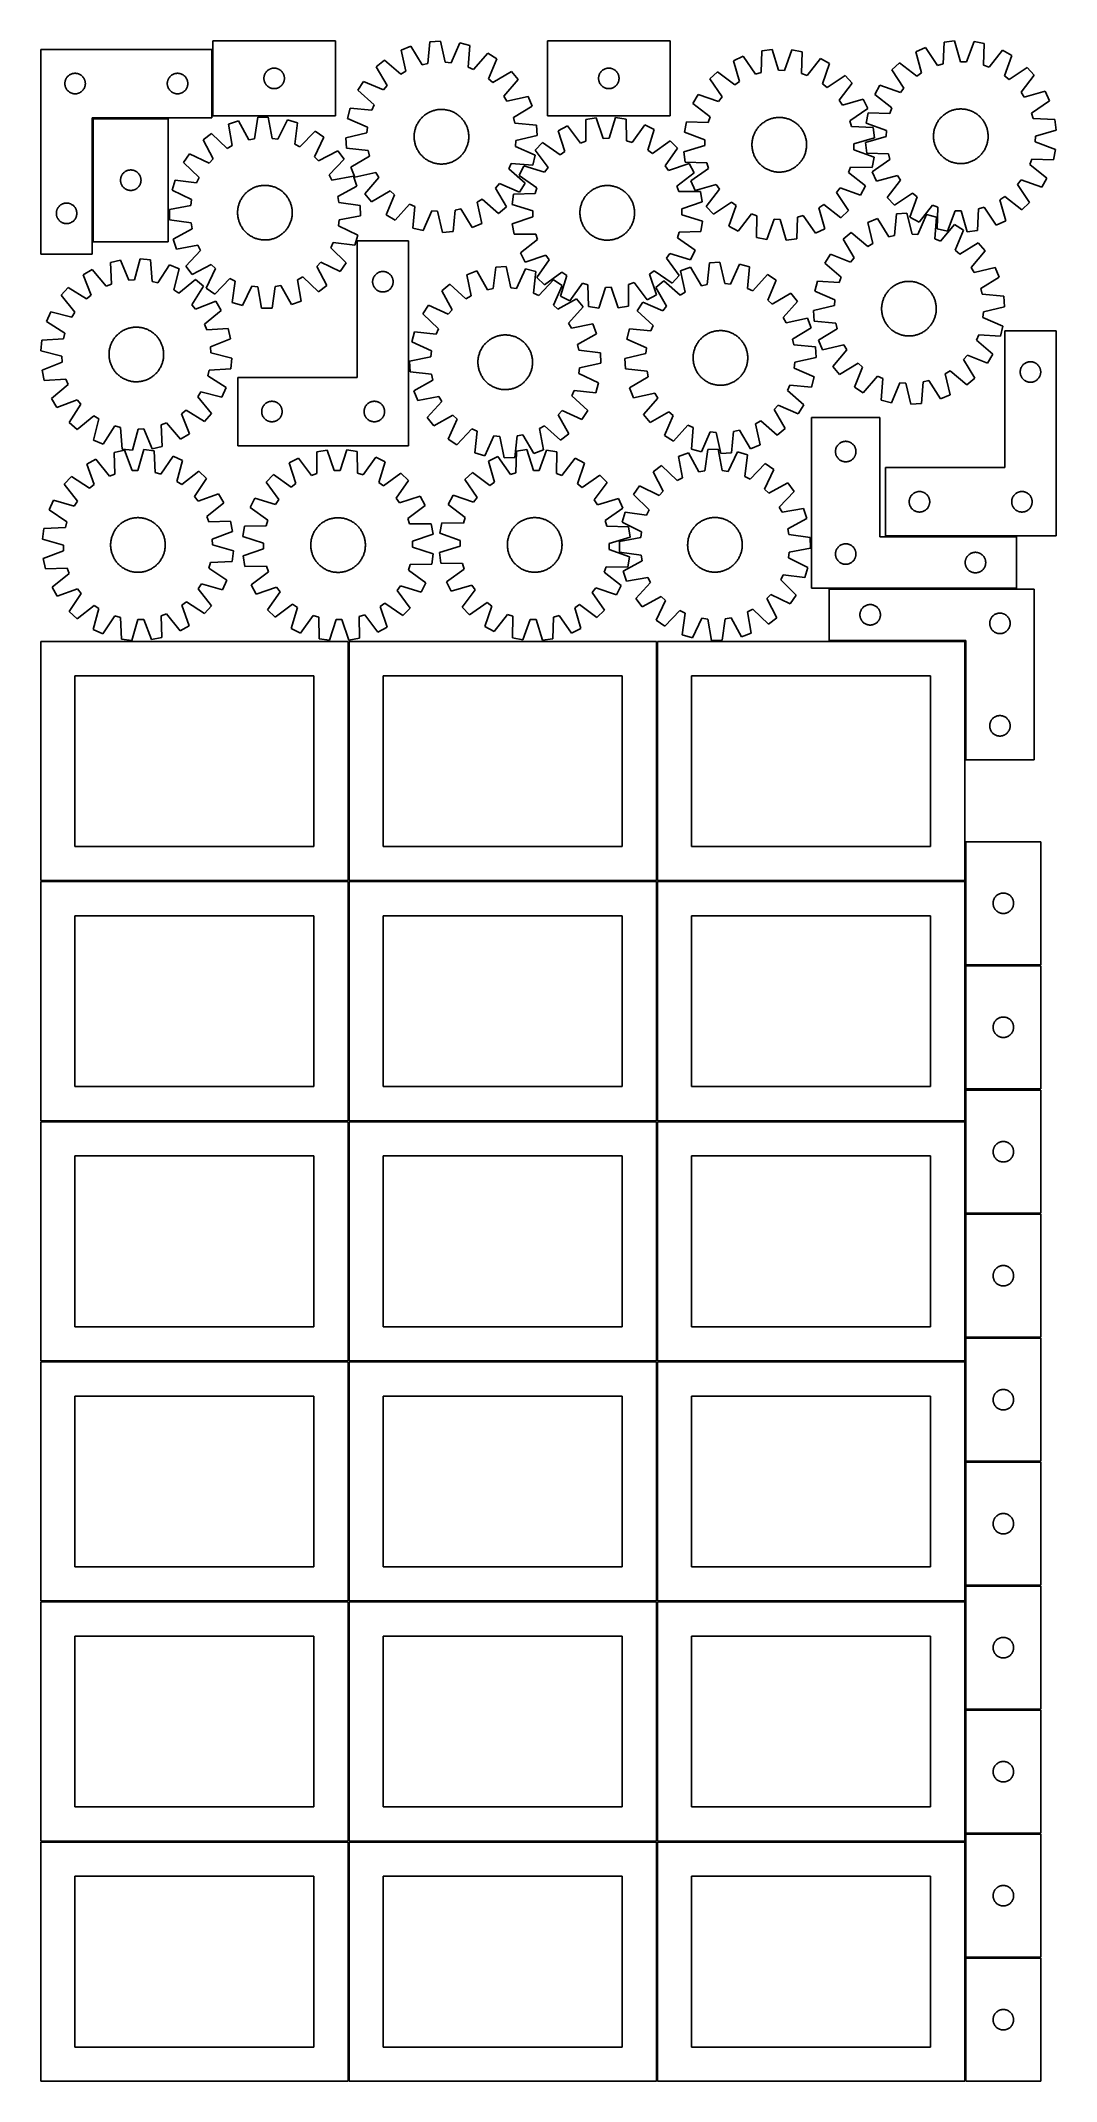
# Model space of a CAD drawing. Header units: millimetres. Extents: x 7 to 1493, y 7 to 2993.
import ezdxf

# ---------------------------------------------------------------- set-up
doc = ezdxf.new("R2010")
doc.units = ezdxf.units.MM
doc.layers.add('COMMON', color=5, linetype='CONTINUOUS', true_color=0x0000ff)
doc.layers.add('CUT', color=7, linetype='CONTINUOUS', true_color=0x000000)

msp = doc.modelspace()

# ---------------------------------------------------------------- linework, layer by layer
at = {"layer": 'COMMON'}
for p, q in [((257.516195, 2980.911892), (257.516195, 2883.480003)), ((82.516195, 2879.411891), (82.516195, 2699.411891)), ((193.266196, 2880.161892), (83.266196, 2880.161892)), ((1243.266273, 2267.912878), (1435.220673, 2267.912878)), ((1435.220673, 2191.412878), (1161.04961, 2191.412878)), ((457.299607, 2114.049516), (457.299607, 1764.074296)), ((908.799608, 2114.074296), (908.799608, 1764.074296)), ((1360.29961, 1940.662877), (1360.29961, 2114.074296)), ((1360.299609, 1820.905793), (1360.299609, 1764.074296)), ((6.549607, 1763.299515), (456.549607, 1763.299515)), ((457.299607, 1762.549515), (457.299607, 1412.574295)), ((458.049608, 1763.324295), (908.049608, 1763.324295)), ((908.799608, 1762.574295), (908.799608, 1412.574295)), ((909.549609, 1763.324295), (1359.549609, 1763.324295)), ((1360.299609, 1762.574295), (1360.299609, 1640.905793)), ((1360.299609, 1639.405792), (1360.299609, 1459.405792)), ((1361.04961, 1640.155792), (1471.04961, 1640.155792)), ((456.549607, 1411.799515), (6.549607, 1411.799515)), ((458.074235, 1411.824294), (908.049608, 1411.824294)), ((908.824235, 1411.074294), (908.824235, 1061.074294)), ((909.574236, 1411.824294), (1359.549609, 1411.824294)), ((1360.324236, 1411.074294), (1360.324236, 1277.145842)), ((1360.324236, 1275.645841), (1360.324236, 1095.645841)), ((1361.074237, 1276.395841), (1471.074237, 1276.395841)), ((1360.324236, 1094.14584), (1360.324236, 1061.074294)), ((1361.074237, 1094.89584), (1471.074237, 1094.89584)), ((6.549607, 1060.299513), (456.549607, 1060.299513)), ((908.074235, 1060.324294), (458.074235, 1060.324294)), ((908.824235, 1059.574293), (908.824235, 709.574293)), ((1359.574236, 1060.324294), (909.574236, 1060.324294)), ((1360.324236, 1059.574293), (1360.324236, 914.14584)), ((1360.324236, 912.645839), (1360.324236, 732.645839)), ((1361.074237, 913.395839), (1471.074237, 913.395839)), ((1360.324236, 731.145838), (1360.324236, 709.574293)), ((1361.074237, 731.895838), (1471.074237, 731.895838)), ((6.549607, 708.799512), (456.549607, 708.799512)), ((457.299607, 708.049512), (457.299607, 358.074292)), ((458.074235, 708.824292), (908.049608, 708.824292)), ((908.799608, 708.074292), (908.799608, 358.074292)), ((909.574236, 708.824292), (1359.549609, 708.824292)), ((1360.299609, 549.572968), (1360.299609, 369.572968)), ((1361.100341, 368.822967), (1471.04961, 368.822967)), ((6.549607, 357.299511), (456.524767, 357.299511)), ((457.274767, 356.549511), (457.274767, 6.549511)), ((908.774768, 356.549511), (908.774768, 6.549511)), ((1360.274769, 186.524781), (1360.274769, 6.549511))]:
    msp.add_line(p, q, dxfattribs=at)
at = {"layer": 'CUT'}
for p, q in [((438.266196, 2993.480003), (258.266196, 2993.480003)), ((258.266196, 2993.480003), (258.266196, 2883.480003)), ((438.266196, 2883.480003), (438.266196, 2993.480003)), ((576.306257, 2992.02657), (573.251388, 2960.409446)), ((591.658529, 2993.045536), (576.306257, 2992.02657)), ((598.8652, 2962.109495), (591.658529, 2993.045536)), ((620.079799, 2990.457642), (607.404218, 2961.331976)), ((634.995556, 2986.682624), (620.079799, 2990.457642)), ((928.31131, 2993.479278), (748.31131, 2993.479278)), ((748.31131, 2993.479278), (748.31131, 2883.479278)), ((928.31131, 2883.479278), (928.31131, 2993.479278)), ((1329.305964, 2991.55187), (1327.976355, 2959.815347)), ((1344.580026, 2993.40486), (1329.305964, 2991.55187)), ((1353.459681, 2962.906885), (1344.580026, 2993.40486)), ((1373.100017, 2992.367602), (1362.02836, 2962.595246)), ((1388.199119, 2989.409955), (1373.100017, 2992.367602)), ((1387.219781, 2957.660693), (1388.199119, 2989.409955)), ((6.766195, 2980.911892), (6.766195, 2680.911892)), ((256.766195, 2980.911892), (6.766195, 2980.911892)), ((256.766195, 2880.911892), (256.766195, 2980.911892)), ((509.675901, 2965.379987), (497.854586, 2955.531787)), ((533.689969, 2944.588179), (509.675901, 2965.379987)), ((548.476319, 2985.705148), (534.190319, 2979.99194)), ((534.190319, 2979.99194), (541.055195, 2948.978262)), ((564.890033, 2958.510208), (548.476319, 2985.705148)), ((573.251388, 2960.409446), (564.890033, 2958.510208)), ((607.404218, 2961.331976), (598.8652, 2962.109495)), ((632.289745, 2955.033716), (634.995556, 2986.682624)), ((661.226087, 2975.438734), (640.170567, 2951.65555)), ((674.245269, 2967.239257), (661.226087, 2975.438734)), ((661.89184, 2937.975499), (674.245269, 2967.239257)), ((1035.025707, 2970.893994), (1021.122019, 2964.30476)), ((1021.122019, 2964.30476), (1029.899359, 2933.777182)), ((1053.096345, 2944.770695), (1035.025707, 2970.893994)), ((1062.409433, 2978.931243), (1061.323639, 2947.185443)), ((1077.668811, 2980.901502), (1062.409433, 2978.931243)), ((1086.782466, 2950.472633), (1077.668811, 2980.901502)), ((1106.195929, 2980.083342), (1095.353286, 2950.226821)), ((1121.317303, 2977.241762), (1106.195929, 2980.083342)), ((1120.581867, 2945.485914), (1121.317303, 2977.241762)), ((1148.195379, 2967.648283), (1128.657241, 2942.603605)), ((1161.698565, 2960.273018), (1148.195379, 2967.648283)), ((1151.186026, 2930.298674), (1161.698565, 2960.273018)), ((1264.224576, 2961.318485), (1252.95676, 2950.841517)), ((1289.334628, 2941.864436), (1264.224576, 2961.318485)), ((1301.86131, 2983.725199), (1287.907419, 2977.242956)), ((1287.907419, 2977.242956), (1296.450011, 2946.648858)), ((1319.730756, 2957.463866), (1301.86131, 2983.725199)), ((1327.976355, 2959.815347), (1319.730756, 2957.463866)), ((1362.02836, 2962.595246), (1353.459681, 2962.906885)), ((1395.272777, 2954.71644), (1387.219781, 2957.660693)), ((1415.002713, 2979.610302), (1395.272777, 2954.71644)), ((1428.448849, 2972.131534), (1415.002713, 2979.610302)), ((1417.706381, 2942.238823), (1428.448849, 2972.131534)), ((41.771168, 2931.298111), (41.810932, 2932.069524)), ((41.771168, 2930.525674), (41.771168, 2931.298111)), ((41.810932, 2929.75426), (41.771168, 2930.525674)), ((41.810932, 2932.069524), (41.890355, 2932.837868)), ((41.890355, 2928.985917), (41.810932, 2929.75426)), ((41.890355, 2932.837868), (42.009226, 2933.601104)), ((42.009226, 2928.222681), (41.890355, 2928.985917)), ((42.009226, 2933.601104), (42.16723, 2934.357208)), ((42.16723, 2927.466576), (42.009226, 2928.222681)), ((42.16723, 2934.357208), (42.363947, 2935.104177)), ((42.363947, 2926.719608), (42.16723, 2927.466576)), ((42.363947, 2935.104177), (42.598857, 2935.840028)), ((42.598857, 2935.840028), (42.871336, 2936.562811)), ((42.871336, 2936.562811), (43.180661, 2937.270608)), ((43.180661, 2937.270608), (43.526013, 2937.961543)), ((43.526013, 2937.961543), (43.906476, 2938.633784)), ((43.906476, 2938.633784), (44.32104, 2939.285548)), ((44.32104, 2939.285548), (44.768606, 2939.915107)), ((44.768606, 2939.915107), (45.247988, 2940.52079)), ((45.247988, 2940.52079), (45.757915, 2941.100992)), ((45.757915, 2941.100992), (46.297033, 2941.654175)), ((46.297033, 2941.654175), (46.863913, 2942.178871)), ((46.863913, 2942.178871), (47.457053, 2942.673689)), ((47.457053, 2942.673689), (48.074879, 2943.137317)), ((48.074879, 2943.137317), (48.715752, 2943.568526)), ((48.715752, 2943.568526), (49.377974, 2943.966171)), ((49.377974, 2943.966171), (50.059788, 2944.329199)), ((50.059788, 2944.329199), (50.759387, 2944.656646)), ((50.759387, 2944.656646), (51.474914, 2944.947645)), ((51.474914, 2944.947645), (52.204473, 2945.201423)), ((52.204473, 2945.201423), (52.946128, 2945.417308)), ((52.946128, 2945.417308), (53.697914, 2945.594728)), ((53.697914, 2945.594728), (54.457836, 2945.733211)), ((54.457836, 2945.733211), (55.22388, 2945.83239)), ((55.22388, 2945.83239), (55.994014, 2945.892004)), ((55.994014, 2945.892004), (56.766195, 2945.911892)), ((56.766195, 2945.911892), (57.538376, 2945.892004)), ((57.538376, 2945.892004), (58.30851, 2945.83239)), ((58.30851, 2945.83239), (59.074554, 2945.733211)), ((59.074554, 2945.733211), (59.834476, 2945.594728)), ((59.834476, 2945.594728), (60.586262, 2945.417308)), ((60.586262, 2945.417308), (61.327918, 2945.201423)), ((61.327918, 2945.201423), (62.057476, 2944.947645)), ((62.057476, 2944.947645), (62.773004, 2944.656646)), ((62.773004, 2944.656646), (63.472602, 2944.329199)), ((63.472602, 2944.329199), (64.154416, 2943.966171)), ((64.154416, 2943.966171), (64.816638, 2943.568526)), ((64.816638, 2943.568526), (65.457512, 2943.137317)), ((65.457512, 2943.137317), (66.075337, 2942.673689)), ((66.075337, 2942.673689), (66.668477, 2942.178871)), ((66.668477, 2942.178871), (67.235357, 2941.654175)), ((67.235357, 2941.654175), (67.774476, 2941.100992)), ((67.774476, 2941.100992), (68.284402, 2940.52079)), ((68.284402, 2940.52079), (68.763784, 2939.915107)), ((68.763784, 2939.915107), (69.21135, 2939.285548)), ((69.21135, 2939.285548), (69.625915, 2938.633784)), ((69.625915, 2938.633784), (70.006377, 2937.961543)), ((70.006377, 2937.961543), (70.351729, 2937.270608)), ((70.351729, 2937.270608), (70.661055, 2936.562811)), ((70.661055, 2936.562811), (70.933534, 2935.840028)), ((70.933534, 2935.840028), (71.168443, 2935.104177)), ((71.168443, 2935.104177), (71.365161, 2934.357208)), ((71.365161, 2927.466576), (71.168443, 2926.719608)), ((71.365161, 2934.357208), (71.523164, 2933.601104)), ((71.523164, 2928.222681), (71.365161, 2927.466576)), ((71.523164, 2933.601104), (71.642035, 2932.837868)), ((71.642035, 2928.985917), (71.523164, 2928.222681)), ((71.642035, 2932.837868), (71.721458, 2932.069524)), ((71.721458, 2929.75426), (71.642035, 2928.985917)), ((71.721458, 2932.069524), (71.761222, 2931.298111)), ((71.761222, 2930.525674), (71.721458, 2929.75426)), ((71.761222, 2931.298111), (71.761222, 2930.525674)), ((191.771168, 2931.298111), (191.810932, 2932.069524)), ((191.771168, 2930.525674), (191.771168, 2931.298111)), ((191.810932, 2929.75426), (191.771168, 2930.525674)), ((191.810932, 2932.069524), (191.890355, 2932.837868)), ((191.890355, 2928.985917), (191.810932, 2929.75426)), ((191.890355, 2932.837868), (192.009226, 2933.601104)), ((192.009226, 2928.222681), (191.890355, 2928.985917)), ((192.009226, 2933.601104), (192.16723, 2934.357208)), ((192.16723, 2927.466576), (192.009226, 2928.222681)), ((192.16723, 2934.357208), (192.363947, 2935.104177)), ((192.363947, 2926.719608), (192.16723, 2927.466576)), ((192.363947, 2935.104177), (192.598857, 2935.840028)), ((192.598857, 2935.840028), (192.871336, 2936.562811)), ((192.871336, 2936.562811), (193.180661, 2937.270608)), ((193.180661, 2937.270608), (193.526013, 2937.961543)), ((193.526013, 2937.961543), (193.906476, 2938.633784)), ((193.906476, 2938.633784), (194.32104, 2939.285548)), ((194.32104, 2939.285548), (194.768606, 2939.915107)), ((194.768606, 2939.915107), (195.247988, 2940.52079)), ((195.247988, 2940.52079), (195.757915, 2941.100992)), ((195.757915, 2941.100992), (196.297033, 2941.654175)), ((196.297033, 2941.654175), (196.863913, 2942.178871)), ((196.863913, 2942.178871), (197.457053, 2942.673689)), ((197.457053, 2942.673689), (198.074879, 2943.137317)), ((198.074879, 2943.137317), (198.715752, 2943.568526)), ((198.715752, 2943.568526), (199.377974, 2943.966171)), ((199.377974, 2943.966171), (200.059788, 2944.329199)), ((200.059788, 2944.329199), (200.759387, 2944.656646)), ((200.759387, 2944.656646), (201.474914, 2944.947645)), ((201.474914, 2944.947645), (202.204473, 2945.201423)), ((202.204473, 2945.201423), (202.946128, 2945.417308)), ((202.946128, 2945.417308), (203.697914, 2945.594728)), ((203.697914, 2945.594728), (204.457836, 2945.733211)), ((204.457836, 2945.733211), (205.22388, 2945.83239)), ((205.22388, 2945.83239), (205.994014, 2945.892004)), ((205.994014, 2945.892004), (206.766195, 2945.911892)), ((206.766195, 2945.911892), (207.538376, 2945.892004)), ((207.538376, 2945.892004), (208.30851, 2945.83239)), ((208.30851, 2945.83239), (209.074554, 2945.733211)), ((209.074554, 2945.733211), (209.834476, 2945.594728)), ((209.834476, 2945.594728), (210.586262, 2945.417308)), ((210.586262, 2945.417308), (211.327918, 2945.201423)), ((211.327918, 2945.201423), (212.057476, 2944.947645)), ((212.057476, 2944.947645), (212.773004, 2944.656646)), ((212.773004, 2944.656646), (213.472602, 2944.329199)), ((213.472602, 2944.329199), (214.154416, 2943.966171)), ((214.154416, 2943.966171), (214.816638, 2943.568526)), ((214.816638, 2943.568526), (215.457512, 2943.137317)), ((215.457512, 2943.137317), (216.075337, 2942.673689)), ((216.075337, 2942.673689), (216.668477, 2942.178871)), ((216.668477, 2942.178871), (217.235357, 2941.654175)), ((217.235357, 2941.654175), (217.774476, 2941.100992)), ((217.774476, 2941.100992), (218.284402, 2940.52079)), ((218.284402, 2940.52079), (218.763784, 2939.915107)), ((218.763784, 2939.915107), (219.21135, 2939.285548)), ((219.21135, 2939.285548), (219.625915, 2938.633784)), ((219.625915, 2938.633784), (220.006377, 2937.961543)), ((220.006377, 2937.961543), (220.351729, 2937.270608)), ((220.351729, 2937.270608), (220.661055, 2936.562811)), ((220.661055, 2936.562811), (220.933534, 2935.840028)), ((220.933534, 2935.840028), (221.168443, 2935.104177)), ((221.168443, 2935.104177), (221.365161, 2934.357208)), ((221.365161, 2927.466576), (221.168443, 2926.719608)), ((221.365161, 2934.357208), (221.523164, 2933.601104)), ((221.523164, 2928.222681), (221.365161, 2927.466576)), ((221.523164, 2933.601104), (221.642035, 2932.837868)), ((221.642035, 2928.985917), (221.523164, 2928.222681)), ((221.642035, 2932.837868), (221.721458, 2932.069524)), ((221.721458, 2929.75426), (221.642035, 2928.985917)), ((221.721458, 2932.069524), (221.761222, 2931.298111)), ((221.761222, 2930.525674), (221.721458, 2929.75426)), ((221.761222, 2931.298111), (221.761222, 2930.525674)), ((333.266196, 2938.480003), (333.286085, 2939.252185)), ((333.286085, 2937.707822), (333.266196, 2938.480003)), ((333.286085, 2939.252185), (333.345698, 2940.022318)), ((333.345698, 2936.937688), (333.286085, 2937.707822)), ((333.345698, 2940.022318), (333.444878, 2940.788362)), ((333.444878, 2936.171645), (333.345698, 2936.937688)), ((333.444878, 2940.788362), (333.583361, 2941.548284)), ((333.583361, 2935.411722), (333.444878, 2936.171645)), ((333.583361, 2941.548284), (333.76078, 2942.30007)), ((333.76078, 2934.659937), (333.583361, 2935.411722)), ((333.76078, 2942.30007), (333.976665, 2943.041726)), ((333.976665, 2933.918281), (333.76078, 2934.659937)), ((333.976665, 2943.041726), (334.230444, 2943.771285)), ((334.230444, 2933.188722), (333.976665, 2933.918281)), ((334.230444, 2943.771285), (334.521443, 2944.486812)), ((334.521443, 2932.473195), (334.230444, 2933.188722)), ((334.521443, 2944.486812), (334.84889, 2945.18641)), ((334.84889, 2931.773596), (334.521443, 2932.473195)), ((334.84889, 2945.18641), (335.211918, 2945.868224)), ((335.211918, 2931.091782), (334.84889, 2931.773596)), ((335.211918, 2945.868224), (335.609563, 2946.530446)), ((335.609563, 2930.42956), (335.211918, 2931.091782)), ((335.609563, 2946.530446), (336.040771, 2947.17132)), ((336.040771, 2929.788687), (335.609563, 2930.42956)), ((336.040771, 2947.17132), (336.504399, 2947.789146)), ((336.504399, 2929.170861), (336.040771, 2929.788687)), ((336.504399, 2947.789146), (336.999217, 2948.382285)), ((336.999217, 2928.577722), (336.504399, 2929.170861)), ((336.999217, 2948.382285), (337.523913, 2948.949166)), ((337.523913, 2928.010841), (336.999217, 2928.577722)), ((337.523913, 2948.949166), (338.077096, 2949.488284)), ((338.077096, 2927.471723), (337.523913, 2928.010841)), ((338.077096, 2949.488284), (338.657298, 2949.99821)), ((338.657298, 2926.961797), (338.077096, 2927.471723)), ((338.657298, 2949.99821), (339.262982, 2950.477592)), ((339.262982, 2950.477592), (339.89254, 2950.925159)), ((339.89254, 2950.925159), (340.544304, 2951.339723)), ((340.544304, 2951.339723), (341.216545, 2951.720185)), ((341.216545, 2951.720185), (341.90748, 2952.065537)), ((341.90748, 2952.065537), (342.615278, 2952.374863)), ((342.615278, 2952.374863), (343.33806, 2952.647342)), ((343.33806, 2952.647342), (344.073912, 2952.882251)), ((344.073912, 2952.882251), (344.82088, 2953.078969)), ((344.82088, 2953.078969), (345.576985, 2953.236973)), ((345.576985, 2953.236973), (346.340221, 2953.355843)), ((346.340221, 2953.355843), (347.108564, 2953.435266)), ((347.108564, 2953.435266), (347.879977, 2953.47503)), ((347.879977, 2953.47503), (348.652415, 2953.47503)), ((348.652415, 2953.47503), (349.423828, 2953.435266)), ((349.423828, 2953.435266), (350.192171, 2953.355843)), ((350.192171, 2953.355843), (350.955408, 2953.236973)), ((350.955408, 2953.236973), (351.711512, 2953.078969)), ((351.711512, 2953.078969), (352.458481, 2952.882251)), ((352.458481, 2952.882251), (353.194332, 2952.647342)), ((353.194332, 2952.647342), (353.917115, 2952.374863)), ((353.917115, 2952.374863), (354.624912, 2952.065537)), ((354.624912, 2952.065537), (355.315847, 2951.720185)), ((355.315847, 2951.720185), (355.988088, 2951.339723)), ((355.988088, 2951.339723), (356.639852, 2950.925159)), ((356.639852, 2950.925159), (357.26941, 2950.477592)), ((357.26941, 2950.477592), (357.875094, 2949.99821)), ((357.875094, 2949.99821), (358.455296, 2949.488284)), ((358.455296, 2927.471723), (357.875094, 2926.961797)), ((358.455296, 2949.488284), (359.008479, 2948.949166)), ((359.008479, 2928.010841), (358.455296, 2927.471723)), ((359.008479, 2948.949166), (359.533175, 2948.382285)), ((359.533175, 2928.577722), (359.008479, 2928.010841)), ((359.533175, 2948.382285), (360.027993, 2947.789146)), ((360.027993, 2929.170861), (359.533175, 2928.577722)), ((360.027993, 2947.789146), (360.491621, 2947.17132)), ((360.491621, 2929.788687), (360.027993, 2929.170861)), ((360.491621, 2947.17132), (360.92283, 2946.530446)), ((360.92283, 2930.42956), (360.491621, 2929.788687)), ((360.92283, 2946.530446), (361.320475, 2945.868224)), ((361.320475, 2931.091782), (360.92283, 2930.42956)), ((361.320475, 2945.868224), (361.683502, 2945.18641)), ((361.683502, 2931.773596), (361.320475, 2931.091782)), ((361.683502, 2945.18641), (362.01095, 2944.486812)), ((362.01095, 2932.473195), (361.683502, 2931.773596)), ((362.01095, 2944.486812), (362.301948, 2943.771285)), ((362.301948, 2933.188722), (362.01095, 2932.473195)), ((362.301948, 2943.771285), (362.555727, 2943.041726)), ((362.555727, 2933.918281), (362.301948, 2933.188722)), ((362.555727, 2943.041726), (362.771612, 2942.30007)), ((362.771612, 2934.659937), (362.555727, 2933.918281)), ((362.771612, 2942.30007), (362.949031, 2941.548284)), ((362.949031, 2935.411722), (362.771612, 2934.659937)), ((362.949031, 2941.548284), (363.087515, 2940.788362)), ((363.087515, 2936.171645), (362.949031, 2935.411722)), ((363.087515, 2940.788362), (363.186694, 2940.022318)), ((363.186694, 2936.937688), (363.087515, 2936.171645)), ((363.186694, 2940.022318), (363.246307, 2939.252185)), ((363.246307, 2937.707822), (363.186694, 2936.937688)), ((363.246307, 2939.252185), (363.266196, 2938.480003)), ((363.266196, 2938.480003), (363.246307, 2937.707822)), ((479.055332, 2934.059622), (470.855854, 2921.040439)), ((508.31909, 2921.706193), (479.055332, 2934.059622)), ((497.854586, 2955.531787), (513.967225, 2928.157389)), ((513.967225, 2928.157389), (508.31909, 2921.706193)), ((541.055195, 2948.978262), (533.689969, 2944.588179)), ((640.170567, 2951.65555), (632.289745, 2955.033716)), ((668.343037, 2932.327363), (661.89184, 2937.975499)), ((695.717434, 2948.440002), (668.343037, 2932.327363)), ((684.773826, 2912.604619), (705.565635, 2936.618687)), ((705.565635, 2936.618687), (695.717434, 2948.440002)), ((823.31131, 2938.479278), (823.331199, 2939.251459)), ((823.331199, 2937.707097), (823.31131, 2938.479278)), ((823.331199, 2939.251459), (823.390812, 2940.021593)), ((823.390812, 2936.936963), (823.331199, 2937.707097)), ((823.390812, 2940.021593), (823.489992, 2940.787637)), ((823.489992, 2936.170919), (823.390812, 2936.936963)), ((823.489992, 2940.787637), (823.628475, 2941.547559)), ((823.628475, 2935.410997), (823.489992, 2936.170919)), ((823.628475, 2941.547559), (823.805894, 2942.299345)), ((823.805894, 2934.659211), (823.628475, 2935.410997)), ((823.805894, 2942.299345), (824.021779, 2943.041)), ((824.021779, 2933.917555), (823.805894, 2934.659211)), ((824.021779, 2943.041), (824.275558, 2943.770559)), ((824.275558, 2933.187997), (824.021779, 2933.917555)), ((824.275558, 2943.770559), (824.566556, 2944.486086)), ((824.566556, 2932.472469), (824.275558, 2933.187997)), ((824.566556, 2944.486086), (824.894004, 2945.185685)), ((824.894004, 2931.772871), (824.566556, 2932.472469)), ((824.894004, 2945.185685), (825.257031, 2945.867499)), ((825.257031, 2931.091057), (824.894004, 2931.772871)), ((825.257031, 2945.867499), (825.654677, 2946.529721)), ((825.654677, 2930.428835), (825.257031, 2931.091057)), ((825.654677, 2946.529721), (826.085885, 2947.170594)), ((826.085885, 2929.787961), (825.654677, 2930.428835)), ((826.085885, 2947.170594), (826.549513, 2947.78842)), ((826.549513, 2929.170136), (826.085885, 2929.787961)), ((826.549513, 2947.78842), (827.044331, 2948.38156)), ((827.044331, 2928.576996), (826.549513, 2929.170136)), ((827.044331, 2948.38156), (827.569027, 2948.94844)), ((827.569027, 2928.010116), (827.044331, 2928.576996)), ((827.569027, 2948.94844), (828.12221, 2949.487558)), ((828.12221, 2927.470997), (827.569027, 2928.010116)), ((828.12221, 2949.487558), (828.702412, 2949.997485)), ((828.702412, 2926.961071), (828.12221, 2927.470997)), ((828.702412, 2949.997485), (829.308096, 2950.476867)), ((829.308096, 2950.476867), (829.937654, 2950.924433)), ((829.937654, 2950.924433), (830.589418, 2951.338997)), ((830.589418, 2951.338997), (831.261659, 2951.71946)), ((831.261659, 2951.71946), (831.952594, 2952.064812)), ((831.952594, 2952.064812), (832.660392, 2952.374137)), ((832.660392, 2952.374137), (833.383174, 2952.646616)), ((833.383174, 2952.646616), (834.119026, 2952.881526)), ((834.119026, 2952.881526), (834.865994, 2953.078244)), ((834.865994, 2953.078244), (835.622099, 2953.236247)), ((835.622099, 2953.236247), (836.385335, 2953.355118)), ((836.385335, 2953.355118), (837.153678, 2953.434541)), ((837.153678, 2953.434541), (837.925091, 2953.474305)), ((837.925091, 2953.474305), (838.697529, 2953.474305)), ((838.697529, 2953.474305), (839.468942, 2953.434541)), ((839.468942, 2953.434541), (840.237285, 2953.355118)), ((840.237285, 2953.355118), (841.000521, 2953.236247)), ((841.000521, 2953.236247), (841.756626, 2953.078244)), ((841.756626, 2953.078244), (842.503595, 2952.881526)), ((842.503595, 2952.881526), (843.239446, 2952.646616)), ((843.239446, 2952.646616), (843.962228, 2952.374137)), ((843.962228, 2952.374137), (844.670026, 2952.064812)), ((844.670026, 2952.064812), (845.360961, 2951.71946)), ((845.360961, 2951.71946), (846.033202, 2951.338997)), ((846.033202, 2951.338997), (846.684966, 2950.924433)), ((846.684966, 2950.924433), (847.314524, 2950.476867)), ((847.314524, 2950.476867), (847.920208, 2949.997485)), ((847.920208, 2949.997485), (848.50041, 2949.487558)), ((848.50041, 2927.470997), (847.920208, 2926.961071)), ((848.50041, 2949.487558), (849.053593, 2948.94844)), ((849.053593, 2928.010116), (848.50041, 2927.470997)), ((849.053593, 2948.94844), (849.578289, 2948.38156)), ((849.578289, 2928.576996), (849.053593, 2928.010116)), ((849.578289, 2948.38156), (850.073107, 2947.78842)), ((850.073107, 2929.170136), (849.578289, 2928.576996)), ((850.073107, 2947.78842), (850.536735, 2947.170594)), ((850.536735, 2929.787961), (850.073107, 2929.170136)), ((850.536735, 2947.170594), (850.967943, 2946.529721)), ((850.967943, 2930.428835), (850.536735, 2929.787961)), ((850.967943, 2946.529721), (851.365589, 2945.867499)), ((851.365589, 2931.091057), (850.967943, 2930.428835)), ((851.365589, 2945.867499), (851.728616, 2945.185685)), ((851.728616, 2931.772871), (851.365589, 2931.091057)), ((851.728616, 2945.185685), (852.056064, 2944.486086)), ((852.056064, 2932.472469), (851.728616, 2931.772871)), ((852.056064, 2944.486086), (852.347062, 2943.770559)), ((852.347062, 2933.187997), (852.056064, 2932.472469)), ((852.347062, 2943.770559), (852.600841, 2943.041)), ((852.600841, 2933.917555), (852.347062, 2933.187997)), ((852.600841, 2943.041), (852.816726, 2942.299345)), ((852.816726, 2934.659211), (852.600841, 2933.917555)), ((852.816726, 2942.299345), (852.994145, 2941.547559)), ((852.994145, 2935.410997), (852.816726, 2934.659211)), ((852.994145, 2941.547559), (853.132629, 2940.787637)), ((853.132629, 2936.170919), (852.994145, 2935.410997)), ((853.132629, 2940.787637), (853.231808, 2940.021593)), ((853.231808, 2936.936963), (853.132629, 2936.170919)), ((853.231808, 2940.021593), (853.291421, 2939.251459)), ((853.291421, 2937.707097), (853.231808, 2936.936963)), ((853.291421, 2939.251459), (853.31131, 2938.479278)), ((853.31131, 2938.479278), (853.291421, 2937.707097)), ((997.562194, 2948.198846), (986.375186, 2937.635636)), ((986.375186, 2937.635636), (1004.156474, 2911.31453)), ((1022.820936, 2928.938246), (997.562194, 2948.198846)), ((1029.899359, 2933.777182), (1022.820936, 2928.938246)), ((1061.323639, 2947.185443), (1053.096345, 2944.770695)), ((1095.353286, 2950.226821), (1086.782466, 2950.472633)), ((1128.657241, 2942.603605), (1120.581867, 2945.485914)), ((1157.97548, 2925.062007), (1151.186026, 2930.298674)), ((1184.296586, 2942.843294), (1157.97548, 2925.062007)), ((1175.599196, 2906.397544), (1194.859796, 2931.656286)), ((1194.859796, 2931.656286), (1184.296586, 2942.843294)), ((1235.35397, 2928.378044), (1227.875202, 2914.931908)), ((1265.24668, 2917.635576), (1235.35397, 2928.378044)), ((1252.95676, 2950.841517), (1270.535344, 2924.384606)), ((1296.450011, 2946.648858), (1289.334628, 2941.864436)), ((1424.455411, 2936.950159), (1417.706381, 2942.238823)), ((1450.912321, 2954.528744), (1424.455411, 2936.950159)), ((1441.935241, 2918.150876), (1461.38929, 2943.260928)), ((1461.38929, 2943.260928), (1450.912321, 2954.528744)), ((42.598857, 2925.983757), (42.363947, 2926.719608)), ((42.871336, 2925.260974), (42.598857, 2925.983757)), ((43.180661, 2924.553176), (42.871336, 2925.260974)), ((43.526013, 2923.862241), (43.180661, 2924.553176)), ((43.906476, 2923.19), (43.526013, 2923.862241)), ((44.32104, 2922.538237), (43.906476, 2923.19)), ((44.768606, 2921.908678), (44.32104, 2922.538237)), ((45.247988, 2921.302995), (44.768606, 2921.908678)), ((45.757915, 2920.722792), (45.247988, 2921.302995)), ((46.297033, 2920.16961), (45.757915, 2920.722792)), ((46.863913, 2919.644913), (46.297033, 2920.16961)), ((47.457053, 2919.150095), (46.863913, 2919.644913)), ((48.074879, 2918.686467), (47.457053, 2919.150095)), ((48.715752, 2918.255259), (48.074879, 2918.686467)), ((49.377974, 2917.857614), (48.715752, 2918.255259)), ((50.059788, 2917.494586), (49.377974, 2917.857614)), ((50.759387, 2917.167139), (50.059788, 2917.494586)), ((51.474914, 2916.87614), (50.759387, 2917.167139)), ((52.204473, 2916.622362), (51.474914, 2916.87614)), ((52.946128, 2916.406476), (52.204473, 2916.622362)), ((53.697914, 2916.229057), (52.946128, 2916.406476)), ((54.457836, 2916.090574), (53.697914, 2916.229057)), ((55.22388, 2915.991394), (54.457836, 2916.090574)), ((55.994014, 2915.931781), (55.22388, 2915.991394)), ((56.766195, 2915.911892), (55.994014, 2915.931781)), ((57.538376, 2915.931781), (56.766195, 2915.911892)), ((58.30851, 2915.991394), (57.538376, 2915.931781)), ((59.074554, 2916.090574), (58.30851, 2915.991394)), ((59.834476, 2916.229057), (59.074554, 2916.090574)), ((60.586262, 2916.406476), (59.834476, 2916.229057)), ((61.327918, 2916.622362), (60.586262, 2916.406476)), ((62.057476, 2916.87614), (61.327918, 2916.622362)), ((62.773004, 2917.167139), (62.057476, 2916.87614)), ((63.472602, 2917.494586), (62.773004, 2917.167139)), ((64.154416, 2917.857614), (63.472602, 2917.494586)), ((64.816638, 2918.255259), (64.154416, 2917.857614)), ((65.457512, 2918.686467), (64.816638, 2918.255259)), ((66.075337, 2919.150095), (65.457512, 2918.686467)), ((66.668477, 2919.644913), (66.075337, 2919.150095)), ((67.235357, 2920.16961), (66.668477, 2919.644913)), ((67.774476, 2920.722792), (67.235357, 2920.16961)), ((68.284402, 2921.302995), (67.774476, 2920.722792)), ((68.763784, 2921.908678), (68.284402, 2921.302995)), ((69.21135, 2922.538237), (68.763784, 2921.908678)), ((69.625915, 2923.19), (69.21135, 2922.538237)), ((70.006377, 2923.862241), (69.625915, 2923.19)), ((70.351729, 2924.553176), (70.006377, 2923.862241)), ((70.661055, 2925.260974), (70.351729, 2924.553176)), ((70.933534, 2925.983757), (70.661055, 2925.260974)), ((71.168443, 2926.719608), (70.933534, 2925.983757)), ((192.598857, 2925.983757), (192.363947, 2926.719608)), ((192.871336, 2925.260974), (192.598857, 2925.983757)), ((193.180661, 2924.553176), (192.871336, 2925.260974)), ((193.526013, 2923.862241), (193.180661, 2924.553176)), ((193.906476, 2923.19), (193.526013, 2923.862241)), ((194.32104, 2922.538237), (193.906476, 2923.19)), ((194.768606, 2921.908678), (194.32104, 2922.538237)), ((195.247988, 2921.302995), (194.768606, 2921.908678)), ((195.757915, 2920.722792), (195.247988, 2921.302995)), ((196.297033, 2920.16961), (195.757915, 2920.722792)), ((196.863913, 2919.644913), (196.297033, 2920.16961)), ((197.457053, 2919.150095), (196.863913, 2919.644913)), ((198.074879, 2918.686467), (197.457053, 2919.150095)), ((198.715752, 2918.255259), (198.074879, 2918.686467)), ((199.377974, 2917.857614), (198.715752, 2918.255259)), ((200.059788, 2917.494586), (199.377974, 2917.857614)), ((200.759387, 2917.167139), (200.059788, 2917.494586)), ((201.474914, 2916.87614), (200.759387, 2917.167139)), ((202.204473, 2916.622362), (201.474914, 2916.87614)), ((202.946128, 2916.406476), (202.204473, 2916.622362)), ((203.697914, 2916.229057), (202.946128, 2916.406476)), ((204.457836, 2916.090574), (203.697914, 2916.229057)), ((205.22388, 2915.991394), (204.457836, 2916.090574)), ((205.994014, 2915.931781), (205.22388, 2915.991394)), ((206.766195, 2915.911892), (205.994014, 2915.931781)), ((207.538376, 2915.931781), (206.766195, 2915.911892)), ((208.30851, 2915.991394), (207.538376, 2915.931781)), ((209.074554, 2916.090574), (208.30851, 2915.991394)), ((209.834476, 2916.229057), (209.074554, 2916.090574)), ((210.586262, 2916.406476), (209.834476, 2916.229057)), ((211.327918, 2916.622362), (210.586262, 2916.406476)), ((212.057476, 2916.87614), (211.327918, 2916.622362)), ((212.773004, 2917.167139), (212.057476, 2916.87614)), ((213.472602, 2917.494586), (212.773004, 2917.167139)), ((214.154416, 2917.857614), (213.472602, 2917.494586)), ((214.816638, 2918.255259), (214.154416, 2917.857614)), ((215.457512, 2918.686467), (214.816638, 2918.255259)), ((216.075337, 2919.150095), (215.457512, 2918.686467)), ((216.668477, 2919.644913), (216.075337, 2919.150095)), ((217.235357, 2920.16961), (216.668477, 2919.644913)), ((217.774476, 2920.722792), (217.235357, 2920.16961)), ((218.284402, 2921.302995), (217.774476, 2920.722792)), ((218.763784, 2921.908678), (218.284402, 2921.302995)), ((219.21135, 2922.538237), (218.763784, 2921.908678)), ((219.625915, 2923.19), (219.21135, 2922.538237)), ((220.006377, 2923.862241), (219.625915, 2923.19)), ((220.351729, 2924.553176), (220.006377, 2923.862241)), ((220.661055, 2925.260974), (220.351729, 2924.553176)), ((220.933534, 2925.983757), (220.661055, 2925.260974)), ((221.168443, 2926.719608), (220.933534, 2925.983757)), ((339.262982, 2926.482415), (338.657298, 2926.961797)), ((339.89254, 2926.034848), (339.262982, 2926.482415)), ((340.544304, 2925.620284), (339.89254, 2926.034848)), ((341.216545, 2925.239821), (340.544304, 2925.620284)), ((341.90748, 2924.894469), (341.216545, 2925.239821)), ((342.615278, 2924.585144), (341.90748, 2924.894469)), ((343.33806, 2924.312665), (342.615278, 2924.585144)), ((344.073912, 2924.077755), (343.33806, 2924.312665)), ((344.82088, 2923.881038), (344.073912, 2924.077755)), ((345.576985, 2923.723034), (344.82088, 2923.881038)), ((346.340221, 2923.604163), (345.576985, 2923.723034)), ((347.108564, 2923.52474), (346.340221, 2923.604163)), ((347.879977, 2923.484976), (347.108564, 2923.52474)), ((348.652415, 2923.484976), (347.879977, 2923.484976)), ((349.423828, 2923.52474), (348.652415, 2923.484976)), ((350.192171, 2923.604163), (349.423828, 2923.52474)), ((350.955408, 2923.723034), (350.192171, 2923.604163)), ((351.711512, 2923.881038), (350.955408, 2923.723034)), ((352.458481, 2924.077755), (351.711512, 2923.881038)), ((353.194332, 2924.312665), (352.458481, 2924.077755)), ((353.917115, 2924.585144), (353.194332, 2924.312665)), ((354.624912, 2924.894469), (353.917115, 2924.585144)), ((355.315847, 2925.239821), (354.624912, 2924.894469)), ((355.988088, 2925.620284), (355.315847, 2925.239821)), ((356.639852, 2926.034848), (355.988088, 2925.620284)), ((357.26941, 2926.482415), (356.639852, 2926.034848)), ((357.875094, 2926.961797), (357.26941, 2926.482415)), ((470.855854, 2921.040439), (494.639038, 2899.98492)), ((494.639038, 2899.98492), (491.260872, 2892.104097)), ((689.163909, 2905.239394), (684.773826, 2912.604619)), ((720.177587, 2912.10427), (689.163909, 2905.239394)), ((698.695856, 2881.404555), (725.890795, 2897.818269)), ((725.890795, 2897.818269), (720.177587, 2912.10427)), ((829.308096, 2926.481689), (828.702412, 2926.961071)), ((829.937654, 2926.034123), (829.308096, 2926.481689)), ((830.589418, 2925.619558), (829.937654, 2926.034123)), ((831.261659, 2925.239096), (830.589418, 2925.619558)), ((831.952594, 2924.893744), (831.261659, 2925.239096)), ((832.660392, 2924.584418), (831.952594, 2924.893744)), ((833.383174, 2924.311939), (832.660392, 2924.584418)), ((834.119026, 2924.07703), (833.383174, 2924.311939)), ((834.865994, 2923.880312), (834.119026, 2924.07703)), ((835.622099, 2923.722309), (834.865994, 2923.880312)), ((836.385335, 2923.603438), (835.622099, 2923.722309)), ((837.153678, 2923.524015), (836.385335, 2923.603438)), ((837.925091, 2923.484251), (837.153678, 2923.524015)), ((838.697529, 2923.484251), (837.925091, 2923.484251)), ((839.468942, 2923.524015), (838.697529, 2923.484251)), ((840.237285, 2923.603438), (839.468942, 2923.524015)), ((841.000521, 2923.722309), (840.237285, 2923.603438)), ((841.756626, 2923.880312), (841.000521, 2923.722309)), ((842.503595, 2924.07703), (841.756626, 2923.880312)), ((843.239446, 2924.311939), (842.503595, 2924.07703)), ((843.962228, 2924.584418), (843.239446, 2924.311939)), ((844.670026, 2924.893744), (843.962228, 2924.584418)), ((845.360961, 2925.239096), (844.670026, 2924.893744)), ((846.033202, 2925.619558), (845.360961, 2925.239096)), ((846.684966, 2926.034123), (846.033202, 2925.619558)), ((847.314524, 2926.481689), (846.684966, 2926.034123)), ((847.920208, 2926.961071), (847.314524, 2926.481689)), ((968.945463, 2915.037614), (961.570198, 2901.534429)), ((961.570198, 2901.534429), (986.614876, 2881.99629)), ((998.919807, 2904.525076), (968.945463, 2915.037614)), ((1004.156474, 2911.31453), (998.919807, 2904.525076)), ((1180.438132, 2899.319121), (1175.599196, 2906.397544)), ((1210.96571, 2908.096462), (1180.438132, 2899.319121)), ((1217.554945, 2894.192774), (1210.96571, 2908.096462)), ((1227.875202, 2914.931908), (1252.769064, 2895.201972)), ((1270.535344, 2924.384606), (1265.24668, 2917.635576)), ((1446.719663, 2911.035493), (1441.935241, 2918.150876)), ((1477.313761, 2919.578085), (1446.719663, 2911.035493)), ((1457.534671, 2887.754748), (1483.796004, 2905.624194)), ((1483.796004, 2905.624194), (1477.313761, 2919.578085)), ((81.766195, 2680.911892), (81.766195, 2880.911892)), ((81.766195, 2880.911892), (256.766195, 2880.911892)), ((83.266196, 2879.411891), (83.266196, 2699.411891)), ((193.266196, 2879.411891), (83.266196, 2879.411891)), ((193.266196, 2699.411891), (193.266196, 2879.411891)), ((258.266196, 2883.480003), (438.266196, 2883.480003)), ((296.021757, 2876.433219), (281.491325, 2871.373862)), ((281.491325, 2871.373862), (286.942444, 2840.080731)), ((311.185094, 2848.521788), (296.021757, 2876.433219)), ((324.109775, 2881.485848), (319.623989, 2850.039823)), ((339.492464, 2881.807431), (324.109775, 2881.485848)), ((345.288549, 2850.576355), (339.492464, 2881.807431)), ((367.767105, 2877.933093), (353.783513, 2849.41233)), ((382.496287, 2873.485424), (367.767105, 2877.933093)), ((378.357757, 2841.991817), (382.496287, 2873.485424)), ((459.611964, 2894.809908), (455.836946, 2879.894152)), ((455.836946, 2879.894152), (484.962612, 2867.218571)), ((491.260872, 2892.104097), (459.611964, 2894.809908)), ((555.885083, 2867.358363), (556.352811, 2868.524655)), ((556.352811, 2868.524655), (556.856943, 2869.67568)), ((556.856943, 2869.67568), (557.396981, 2870.810301)), ((557.396981, 2870.810301), (557.972391, 2871.9274)), ((557.972391, 2871.9274), (558.582607, 2873.025873)), ((558.582607, 2873.025873), (559.227025, 2874.104637)), ((559.227025, 2874.104637), (559.90501, 2875.162627)), ((559.90501, 2875.162627), (560.615893, 2876.198799)), ((560.615893, 2876.198799), (561.358972, 2877.212131)), ((561.358972, 2877.212131), (562.133514, 2878.201621)), ((562.133514, 2878.201621), (562.938754, 2879.166295)), ((562.938754, 2879.166295), (563.773899, 2880.105199)), ((563.773899, 2880.105199), (564.638122, 2881.017407)), ((564.638122, 2881.017407), (565.530573, 2881.90202)), ((565.530573, 2881.90202), (566.450369, 2882.758163)), ((566.450369, 2882.758163), (567.396604, 2883.584992)), ((567.396604, 2883.584992), (568.368343, 2884.381692)), ((568.368343, 2884.381692), (569.364627, 2885.147475)), ((569.364627, 2885.147475), (570.384474, 2885.881586)), ((570.384474, 2885.881586), (571.426877, 2886.583301)), ((571.426877, 2886.583301), (572.490806, 2887.251927)), ((572.490806, 2887.251927), (573.575213, 2887.886805)), ((573.575213, 2887.886805), (574.679026, 2888.487307)), ((574.679026, 2888.487307), (575.801157, 2889.052841)), ((575.801157, 2889.052841), (576.940499, 2889.582849)), ((576.940499, 2889.582849), (578.095926, 2890.076807)), ((578.095926, 2890.076807), (579.266298, 2890.53423)), ((579.266298, 2890.53423), (580.450461, 2890.954664)), ((580.450461, 2890.954664), (581.647246, 2891.337695)), ((581.647246, 2891.337695), (582.855471, 2891.682946)), ((582.855471, 2891.682946), (584.073945, 2891.990075)), ((584.073945, 2891.990075), (585.301465, 2892.258779)), ((585.301465, 2892.258779), (586.536819, 2892.488793)), ((586.536819, 2892.488793), (587.778789, 2892.67989)), ((587.778789, 2892.67989), (589.026148, 2892.831882)), ((589.026148, 2892.831882), (590.277666, 2892.944618)), ((590.277666, 2892.944618), (591.532108, 2893.017988)), ((591.532108, 2893.017988), (592.788235, 2893.051918)), ((592.788235, 2893.051918), (594.044808, 2893.046375)), ((594.044808, 2893.046375), (595.300587, 2893.001366)), ((595.300587, 2893.001366), (596.554333, 2892.916934)), ((596.554333, 2892.916934), (597.804808, 2892.793162)), ((597.804808, 2892.793162), (599.050778, 2892.630173)), ((599.050778, 2892.630173), (600.291014, 2892.428127)), ((600.291014, 2892.428127), (601.524291, 2892.187225)), ((601.524291, 2892.187225), (602.749393, 2891.907703)), ((602.749393, 2891.907703), (603.96511, 2891.589838)), ((603.96511, 2891.589838), (605.170243, 2891.233943)), ((605.170243, 2891.233943), (606.363602, 2890.840369)), ((606.363602, 2890.840369), (607.54401, 2890.409506)), ((607.54401, 2890.409506), (608.710302, 2889.941777)), ((608.710302, 2889.941777), (609.861327, 2889.437645)), ((609.861327, 2889.437645), (610.995949, 2888.897607)), ((610.995949, 2888.897607), (612.113047, 2888.322197)), ((612.113047, 2888.322197), (613.211521, 2887.711981)), ((613.211521, 2887.711981), (614.290285, 2887.067563)), ((614.290285, 2887.067563), (615.348275, 2886.389578)), ((615.348275, 2886.389578), (616.384447, 2885.678695)), ((616.384447, 2885.678695), (617.397778, 2884.935616)), ((617.397778, 2884.935616), (618.387269, 2884.161074)), ((618.387269, 2884.161074), (619.351942, 2883.355834)), ((619.351942, 2883.355834), (620.290846, 2882.52069)), ((620.290846, 2882.52069), (621.203055, 2881.656466)), ((621.203055, 2881.656466), (622.087667, 2880.764015)), ((622.087667, 2880.764015), (622.943811, 2879.844219)), ((622.943811, 2879.844219), (623.77064, 2878.897984)), ((623.77064, 2878.897984), (624.567339, 2877.926245)), ((624.567339, 2877.926245), (625.333123, 2876.929961)), ((625.333123, 2876.929961), (626.067234, 2875.910114)), ((626.067234, 2875.910114), (626.768949, 2874.867712)), ((626.768949, 2874.867712), (627.437575, 2873.803782)), ((627.437575, 2873.803782), (628.072452, 2872.719375)), ((628.072452, 2872.719375), (628.672954, 2871.615562)), ((628.672954, 2871.615562), (629.238488, 2870.493431)), ((629.238488, 2870.493431), (629.768496, 2869.35409)), ((629.768496, 2869.35409), (630.262455, 2868.198663)), ((630.262455, 2868.198663), (630.719877, 2867.02829)), ((700.595093, 2873.0432), (698.695856, 2881.404555)), ((732.212217, 2869.988331), (700.595093, 2873.0432)), ((733.231184, 2854.636059), (732.212217, 2869.988331)), ((748.31131, 2883.479278), (928.31131, 2883.479278)), ((777.624496, 2868.88745), (764.013839, 2861.712454)), ((796.790553, 2843.556895), (777.624496, 2868.88745)), ((819.80305, 2880.700753), (804.641351, 2878.08285)), ((804.641351, 2878.08285), (804.907622, 2846.319603)), ((830.203481, 2850.687326), (819.80305, 2880.700753)), ((848.339141, 2881.097431), (838.776997, 2850.806506)), ((863.56775, 2878.901982), (848.339141, 2881.097431)), ((864.184489, 2847.143607), (863.56775, 2878.901982)), ((890.829766, 2870.461108), (872.375215, 2844.607592)), ((904.634603, 2863.667213), (890.829766, 2870.461108)), ((951.976718, 2874.656353), (949.135138, 2859.534979)), ((983.732566, 2873.920917), (951.976718, 2874.656353)), ((986.614876, 2881.99629), (983.732566, 2873.920917)), ((1057.656627, 2867.411782), (1058.492428, 2868.350101)), ((1058.492428, 2868.350101), (1059.357289, 2869.261705)), ((1059.357289, 2869.261705), (1060.250358, 2870.145693)), ((1060.250358, 2870.145693), (1061.170753, 2871.001192)), ((1061.170753, 2871.001192), (1062.117566, 2871.82736)), ((1062.117566, 2871.82736), (1063.089863, 2872.623379)), ((1063.089863, 2872.623379), (1064.086683, 2873.388465)), ((1064.086683, 2873.388465), (1065.107043, 2874.121863)), ((1065.107043, 2874.121863), (1066.149936, 2874.822848)), ((1066.149936, 2874.822848), (1067.214333, 2875.49073)), ((1067.214333, 2875.49073), (1068.299183, 2876.124848)), ((1068.299183, 2876.124848), (1069.403417, 2876.724578)), ((1069.403417, 2876.724578), (1070.525943, 2877.289327)), ((1070.525943, 2877.289327), (1071.665655, 2877.818537)), ((1071.665655, 2877.818537), (1072.821427, 2878.311688)), ((1072.821427, 2878.311688), (1073.992119, 2878.768291)), ((1073.992119, 2878.768291), (1075.176576, 2879.187897)), ((1075.176576, 2879.187897), (1076.373628, 2879.570091)), ((1076.373628, 2879.570091), (1077.582095, 2879.914496)), ((1077.582095, 2879.914496), (1078.800784, 2880.220772)), ((1078.800784, 2880.220772), (1080.028491, 2880.488618)), ((1080.028491, 2880.488618), (1081.264006, 2880.717768)), ((1081.264006, 2880.717768), (1082.506109, 2880.907996)), ((1082.506109, 2880.907996), (1083.753575, 2881.059115)), ((1083.753575, 2881.059115), (1085.005171, 2881.170976)), ((1085.005171, 2881.170976), (1086.259664, 2881.243467)), ((1086.259664, 2881.243467), (1087.515814, 2881.276519)), ((1087.515814, 2881.276519), (1088.772383, 2881.270097)), ((1088.772383, 2881.270097), (1090.028131, 2881.224209)), ((1090.028131, 2881.224209), (1091.281817, 2881.1389)), ((1091.281817, 2881.1389), (1092.532205, 2881.014254)), ((1092.532205, 2881.014254), (1093.778061, 2880.850393)), ((1093.778061, 2880.850393), (1095.018155, 2880.64748)), ((1095.018155, 2880.64748), (1096.251263, 2880.405715)), ((1096.251263, 2880.405715), (1097.476169, 2880.125336)), ((1097.476169, 2880.125336), (1098.691664, 2879.80662)), ((1098.691664, 2879.80662), (1099.896547, 2879.449882)), ((1099.896547, 2879.449882), (1101.089631, 2879.055474)), ((1101.089631, 2879.055474), (1102.269738, 2878.623784)), ((1102.269738, 2878.623784), (1103.435702, 2878.15524)), ((1103.435702, 2878.15524), (1104.586374, 2877.650303)), ((1104.586374, 2877.650303), (1105.720617, 2877.109472)), ((1105.720617, 2877.109472), (1106.837313, 2876.53328)), ((1106.837313, 2876.53328), (1107.935359, 2875.922296)), ((1107.935359, 2875.922296), (1109.013672, 2875.277123)), ((1109.013672, 2875.277123), (1110.071188, 2874.598398)), ((1110.071188, 2874.598398), (1111.106862, 2873.88679)), ((1111.106862, 2873.88679), (1112.119673, 2873.143003)), ((1112.119673, 2873.143003), (1113.108622, 2872.367769)), ((1113.108622, 2872.367769), (1114.072732, 2871.561854)), ((1114.072732, 2871.561854), (1115.011051, 2870.726053)), ((1115.011051, 2870.726053), (1115.922655, 2869.861191)), ((1115.922655, 2869.861191), (1116.806643, 2868.968122)), ((1116.806643, 2868.968122), (1117.662143, 2868.047727)), ((1117.662143, 2868.047727), (1118.48831, 2867.100914)), ((1191.431645, 2876.122135), (1217.554945, 2894.192774)), ((1193.846393, 2867.894842), (1191.431645, 2876.122135)), ((1225.592193, 2866.809048), (1193.846393, 2867.894842)), ((1218.075549, 2888.128314), (1215.117902, 2873.029213)), ((1215.117902, 2873.029213), (1244.890257, 2861.957555)), ((1249.824811, 2887.148976), (1218.075549, 2888.128314)), ((1252.769064, 2895.201972), (1249.824811, 2887.148976)), ((1316.103568, 2867.147049), (1316.544309, 2868.323804)), ((1316.544309, 2868.323804), (1317.021795, 2869.486135)), ((1317.021795, 2869.486135), (1317.535556, 2870.632895)), ((1317.535556, 2870.632895), (1318.085084, 2871.76295)), ((1318.085084, 2871.76295), (1318.669836, 2872.875187)), ((1318.669836, 2872.875187), (1319.289236, 2873.968508)), ((1319.289236, 2873.968508), (1319.942673, 2875.041834)), ((1319.942673, 2875.041834), (1320.629501, 2876.094104)), ((1320.629501, 2876.094104), (1321.349043, 2877.124282)), ((1321.349043, 2877.124282), (1322.100588, 2878.13135)), ((1322.100588, 2878.13135), (1322.883396, 2879.114315)), ((1322.883396, 2879.114315), (1323.696693, 2880.072206)), ((1323.696693, 2880.072206), (1324.539676, 2881.004078)), ((1324.539676, 2881.004078), (1325.411515, 2881.909012)), ((1325.411515, 2881.909012), (1326.311347, 2882.786114)), ((1326.311347, 2882.786114), (1327.238287, 2883.634518)), ((1327.238287, 2883.634518), (1328.191418, 2884.453388)), ((1328.191418, 2884.453388), (1329.169799, 2885.241916)), ((1329.169799, 2885.241916), (1330.172467, 2885.999323)), ((1330.172467, 2885.999323), (1331.19843, 2886.724861)), ((1331.19843, 2886.724861), (1332.246677, 2887.417815)), ((1332.246677, 2887.417815), (1333.316173, 2888.077501)), ((1333.316173, 2888.077501), (1334.405862, 2888.703268)), ((1334.405862, 2888.703268), (1335.51467, 2889.294498)), ((1335.51467, 2889.294498), (1336.641501, 2889.850608)), ((1336.641501, 2889.850608), (1337.785244, 2890.371048)), ((1337.785244, 2890.371048), (1338.94477, 2890.855307)), ((1338.94477, 2890.855307), (1340.118935, 2891.302904)), ((1340.118935, 2891.302904), (1341.30658, 2891.713399)), ((1341.30658, 2891.713399), (1342.506533, 2892.086387)), ((1342.506533, 2892.086387), (1343.717609, 2892.4215)), ((1343.717609, 2892.4215), (1344.938614, 2892.718406)), ((1344.938614, 2892.718406), (1346.168343, 2892.976813)), ((1346.168343, 2892.976813), (1347.405582, 2893.196466)), ((1347.405582, 2893.196466), (1348.649109, 2893.377148)), ((1348.649109, 2893.377148), (1349.897699, 2893.51868)), ((1349.897699, 2893.51868), (1351.150118, 2893.620924)), ((1351.150118, 2893.620924), (1352.40513, 2893.683778)), ((1352.40513, 2893.683778), (1353.661498, 2893.707179)), ((1353.661498, 2893.707179), (1354.91798, 2893.691106)), ((1354.91798, 2893.691106), (1356.173338, 2893.635574)), ((1356.173338, 2893.635574), (1357.426332, 2893.540637)), ((1357.426332, 2893.540637), (1358.675725, 2893.40639)), ((1358.675725, 2893.40639), (1359.920286, 2893.232964)), ((1359.920286, 2893.232964), (1361.158785, 2893.020532)), ((1361.158785, 2893.020532), (1362.39, 2892.769302)), ((1362.39, 2892.769302), (1363.612716, 2892.479523)), ((1363.612716, 2892.479523), (1364.825726, 2892.15148)), ((1364.825726, 2892.15148), (1366.027834, 2891.785497)), ((1366.027834, 2891.785497), (1367.217853, 2891.381936)), ((1367.217853, 2891.381936), (1368.394609, 2890.941195)), ((1368.394609, 2890.941195), (1369.55694, 2890.463708)), ((1369.55694, 2890.463708), (1370.703699, 2889.949948)), ((1370.703699, 2889.949948), (1371.833755, 2889.40042)), ((1371.833755, 2889.40042), (1372.945992, 2888.815667)), ((1372.945992, 2888.815667), (1374.039313, 2888.196267)), ((1374.039313, 2888.196267), (1375.112638, 2887.542831)), ((1375.112638, 2887.542831), (1376.164909, 2886.856003)), ((1376.164909, 2886.856003), (1377.195087, 2886.136461)), ((1377.195087, 2886.136461), (1378.202155, 2885.384915)), ((1378.202155, 2885.384915), (1379.18512, 2884.602108)), ((1379.18512, 2884.602108), (1380.143011, 2883.788811)), ((1380.143011, 2883.788811), (1381.074883, 2882.945828)), ((1381.074883, 2882.945828), (1381.979816, 2882.073989)), ((1381.979816, 2882.073989), (1382.856918, 2881.174156)), ((1382.856918, 2881.174156), (1383.705323, 2880.247217)), ((1383.705323, 2880.247217), (1384.524193, 2879.294086)), ((1384.524193, 2879.294086), (1385.312721, 2878.315704)), ((1385.312721, 2878.315704), (1386.070127, 2877.313037)), ((1386.070127, 2877.313037), (1386.795666, 2876.287074)), ((1386.795666, 2876.287074), (1387.48862, 2875.238827)), ((1387.48862, 2875.238827), (1388.148306, 2874.169331)), ((1388.148306, 2874.169331), (1388.774073, 2873.079642)), ((1388.774073, 2873.079642), (1389.365303, 2871.970834)), ((1389.365303, 2871.970834), (1389.921412, 2870.844003)), ((1389.921412, 2870.844003), (1390.441853, 2869.70026)), ((1390.441853, 2869.70026), (1390.926111, 2868.540734)), ((1390.926111, 2868.540734), (1391.373709, 2867.366569)), ((1459.886152, 2879.509148), (1457.534671, 2887.754748)), ((1491.622675, 2878.17954), (1459.886152, 2879.509148)), ((1493.475665, 2862.905478), (1491.622675, 2878.17954)), ((256.339381, 2857.888851), (244.083545, 2848.586967)), ((244.083545, 2848.586967), (258.937978, 2820.509919)), ((279.385678, 2836.029232), (256.339381, 2857.888851)), ((286.942444, 2840.080731), (279.385678, 2836.029232)), ((319.623989, 2850.039823), (311.185094, 2848.521788)), ((353.783513, 2849.41233), (345.288549, 2850.576355)), ((386.077245, 2838.259676), (378.357757, 2841.991817)), ((408.189832, 2861.063365), (386.077245, 2838.259676)), ((407.155675, 2823.608489), (420.823711, 2852.281813)), ((420.823711, 2852.281813), (408.189832, 2861.063365)), ((484.185093, 2858.679552), (453.249052, 2851.472881)), ((453.249052, 2851.472881), (454.268019, 2836.120609)), ((484.962612, 2867.218571), (484.185093, 2858.679552)), ((553.24267, 2852.602588), (553.248213, 2853.859161)), ((553.276601, 2851.346461), (553.24267, 2852.602588)), ((553.248213, 2853.859161), (553.293222, 2855.11494)), ((553.34997, 2850.092019), (553.276601, 2851.346461)), ((553.293222, 2855.11494), (553.377655, 2856.368686)), ((553.462706, 2848.840501), (553.34997, 2850.092019)), ((553.377655, 2856.368686), (553.501426, 2857.61916)), ((553.614698, 2847.593142), (553.462706, 2848.840501)), ((553.501426, 2857.61916), (553.664415, 2858.86513)), ((553.805795, 2846.351172), (553.614698, 2847.593142)), ((553.664415, 2858.86513), (553.866461, 2860.105366)), ((554.035809, 2845.115818), (553.805795, 2846.351172)), ((553.866461, 2860.105366), (554.107363, 2861.338643)), ((554.304514, 2843.888298), (554.035809, 2845.115818)), ((554.107363, 2861.338643), (554.386885, 2862.563745)), ((554.611642, 2842.669824), (554.304514, 2843.888298)), ((554.386885, 2862.563745), (554.70475, 2863.779462)), ((554.956893, 2841.461598), (554.611642, 2842.669824)), ((554.70475, 2863.779462), (555.060645, 2864.984595)), ((555.339924, 2840.264813), (554.956893, 2841.461598)), ((555.060645, 2864.984595), (555.454219, 2866.177955)), ((555.760358, 2839.080651), (555.339924, 2840.264813)), ((555.454219, 2866.177955), (555.885083, 2867.358363)), ((556.217781, 2837.910278), (555.760358, 2839.080651)), ((556.71174, 2836.754851), (556.217781, 2837.910278)), ((630.595153, 2838.750578), (630.127424, 2837.584286)), ((631.026017, 2839.930986), (630.595153, 2838.750578)), ((630.719877, 2867.02829), (631.140311, 2865.844127)), ((631.41959, 2841.124345), (631.026017, 2839.930986)), ((631.140311, 2865.844127), (631.523343, 2864.647342)), ((631.775485, 2842.329478), (631.41959, 2841.124345)), ((631.523343, 2864.647342), (631.868593, 2863.439117)), ((632.093351, 2843.545196), (631.775485, 2842.329478)), ((631.868593, 2863.439117), (632.175722, 2862.220643)), ((632.372872, 2844.770297), (632.093351, 2843.545196)), ((632.175722, 2862.220643), (632.444426, 2860.993123)), ((632.613775, 2846.003575), (632.372872, 2844.770297)), ((632.444426, 2860.993123), (632.67444, 2859.757769)), ((632.81582, 2847.24381), (632.613775, 2846.003575)), ((632.67444, 2859.757769), (632.865538, 2858.515799)), ((632.978809, 2848.48978), (632.81582, 2847.24381)), ((632.865538, 2858.515799), (633.017529, 2857.26844)), ((633.102581, 2849.740255), (632.978809, 2848.48978)), ((633.017529, 2857.26844), (633.130265, 2856.016922)), ((633.187013, 2850.994001), (633.102581, 2849.740255)), ((633.130265, 2856.016922), (633.203635, 2854.76248)), ((633.232023, 2852.24978), (633.187013, 2850.994001)), ((633.203635, 2854.76248), (633.237565, 2853.506353)), ((633.237565, 2853.506353), (633.232023, 2852.24978)), ((701.517624, 2838.89037), (702.295143, 2847.429388)), ((730.643289, 2826.214789), (701.517624, 2838.89037)), ((702.295143, 2847.429388), (733.231184, 2854.636059)), ((741.160819, 2844.618441), (730.433511, 2833.58869)), ((767.216394, 2826.450288), (741.160819, 2844.618441)), ((764.013839, 2861.712454), (774.082461, 2831.586093)), ((804.907622, 2846.319603), (796.790553, 2843.556895)), ((838.776997, 2850.806506), (830.203481, 2850.687326)), ((872.375215, 2844.607592), (864.184489, 2847.143607)), ((895.407279, 2833.272621), (904.634603, 2863.667213)), ((927.953947, 2847.215039), (902.41345, 2828.329653)), ((938.983698, 2836.487731), (927.953947, 2847.215039)), ((978.745847, 2840.121516), (948.316979, 2831.007861)), ((949.135138, 2859.534979), (978.991659, 2848.692336)), ((978.991659, 2848.692336), (978.745847, 2840.121516)), ((1047.941961, 2840.854864), (1047.948383, 2842.111433)), ((1047.975013, 2839.598714), (1047.941961, 2840.854864)), ((1047.948383, 2842.111433), (1047.994271, 2843.367181)), ((1048.047505, 2838.344221), (1047.975013, 2839.598714)), ((1047.994271, 2843.367181), (1048.07958, 2844.620867)), ((1048.159366, 2837.092624), (1048.047505, 2838.344221)), ((1048.07958, 2844.620867), (1048.204227, 2845.871255)), ((1048.204227, 2845.871255), (1048.368088, 2847.11711)), ((1048.368088, 2847.11711), (1048.571001, 2848.357204)), ((1048.571001, 2848.357204), (1048.812766, 2849.590313)), ((1048.812766, 2849.590313), (1049.093145, 2850.815219)), ((1049.093145, 2850.815219), (1049.41186, 2852.030713)), ((1049.41186, 2852.030713), (1049.768598, 2853.235597)), ((1049.768598, 2853.235597), (1050.163007, 2854.428681)), ((1050.163007, 2854.428681), (1050.594696, 2855.608787)), ((1050.594696, 2855.608787), (1051.06324, 2856.774752)), ((1051.06324, 2856.774752), (1051.568177, 2857.925424)), ((1051.568177, 2857.925424), (1052.109009, 2859.059667)), ((1052.109009, 2859.059667), (1052.685201, 2860.176363)), ((1052.685201, 2860.176363), (1053.296185, 2861.274409)), ((1053.296185, 2861.274409), (1053.941357, 2862.352722)), ((1053.941357, 2862.352722), (1054.620083, 2863.410238)), ((1054.620083, 2863.410238), (1055.33169, 2864.445912)), ((1055.33169, 2864.445912), (1056.075478, 2865.458723)), ((1056.075478, 2865.458723), (1056.850712, 2866.447672)), ((1056.850712, 2866.447672), (1057.656627, 2867.411782)), ((1118.48831, 2867.100914), (1119.284329, 2866.128618)), ((1119.284329, 2866.128618), (1120.049415, 2865.131798)), ((1120.049415, 2865.131798), (1120.782813, 2864.111438)), ((1120.782813, 2864.111438), (1121.483798, 2863.068545)), ((1121.483798, 2863.068545), (1122.15168, 2862.004148)), ((1122.15168, 2862.004148), (1122.785798, 2860.919297)), ((1122.785798, 2860.919297), (1123.385528, 2859.815064)), ((1123.385528, 2859.815064), (1123.950277, 2858.692537)), ((1123.950277, 2858.692537), (1124.479488, 2857.552826)), ((1124.479488, 2857.552826), (1124.972638, 2856.397053)), ((1124.972638, 2856.397053), (1125.429241, 2855.226361)), ((1125.429241, 2855.226361), (1125.848847, 2854.041904)), ((1125.848847, 2854.041904), (1126.231041, 2852.844852)), ((1126.231041, 2852.844852), (1126.575446, 2851.636385)), ((1126.575446, 2851.636385), (1126.881723, 2850.417697)), ((1126.881723, 2850.417697), (1127.149568, 2849.189989)), ((1127.149568, 2849.189989), (1127.378718, 2847.954474)), ((1127.378718, 2847.954474), (1127.568946, 2846.712371)), ((1127.568946, 2846.712371), (1127.720065, 2845.464906)), ((1127.79985, 2837.936663), (1127.675204, 2836.686275)), ((1127.720065, 2845.464906), (1127.831926, 2844.213309)), ((1127.88516, 2839.19035), (1127.79985, 2837.936663)), ((1127.831926, 2844.213309), (1127.904418, 2842.958817)), ((1127.931048, 2840.446097), (1127.88516, 2839.19035)), ((1127.904418, 2842.958817), (1127.937469, 2841.702666)), ((1127.937469, 2841.702666), (1127.931048, 2840.446097)), ((1196.887772, 2833.865195), (1197.133583, 2842.436014)), ((1197.133583, 2842.436014), (1227.562452, 2851.549669)), ((1244.578619, 2853.388877), (1214.080644, 2844.509221)), ((1214.080644, 2844.509221), (1215.933634, 2829.235159)), ((1227.562452, 2851.549669), (1225.592193, 2866.809048)), ((1244.890257, 2861.957555), (1244.578619, 2853.388877)), ((1313.778324, 2853.590693), (1313.794398, 2854.847175)), ((1313.801726, 2852.334325), (1313.778324, 2853.590693)), ((1313.794398, 2854.847175), (1313.84993, 2856.102533)), ((1313.86458, 2851.079313), (1313.801726, 2852.334325)), ((1313.84993, 2856.102533), (1313.944867, 2857.355527)), ((1313.966823, 2849.826894), (1313.86458, 2851.079313)), ((1313.944867, 2857.355527), (1314.079114, 2858.604921)), ((1314.108356, 2848.578305), (1313.966823, 2849.826894)), ((1314.079114, 2858.604921), (1314.25254, 2859.849481)), ((1314.289038, 2847.334777), (1314.108356, 2848.578305)), ((1314.25254, 2859.849481), (1314.464972, 2861.08798)), ((1314.508691, 2846.097538), (1314.289038, 2847.334777)), ((1314.464972, 2861.08798), (1314.716202, 2862.319195)), ((1314.767098, 2844.86781), (1314.508691, 2846.097538)), ((1314.716202, 2862.319195), (1315.005981, 2863.541911)), ((1315.064004, 2843.646805), (1314.767098, 2844.86781)), ((1315.005981, 2863.541911), (1315.334024, 2864.754922)), ((1315.399116, 2842.435728), (1315.064004, 2843.646805)), ((1315.334024, 2864.754922), (1315.700006, 2865.95703)), ((1315.772104, 2841.235775), (1315.399116, 2842.435728)), ((1315.700006, 2865.95703), (1316.103568, 2867.147049)), ((1316.1826, 2840.04813), (1315.772104, 2841.235775)), ((1316.630197, 2838.873965), (1316.1826, 2840.04813)), ((1317.114455, 2837.714439), (1316.630197, 2838.873965)), ((1317.634896, 2836.570696), (1317.114455, 2837.714439)), ((1390.534513, 2837.928564), (1390.020753, 2836.781804)), ((1391.012, 2839.090895), (1390.534513, 2837.928564)), ((1391.452741, 2840.26765), (1391.012, 2839.090895)), ((1391.373709, 2867.366569), (1391.784204, 2866.178924)), ((1391.856302, 2841.457669), (1391.452741, 2840.26765)), ((1391.784204, 2866.178924), (1392.157192, 2864.978971)), ((1392.222285, 2842.659778), (1391.856302, 2841.457669)), ((1392.157192, 2864.978971), (1392.492305, 2863.767894)), ((1392.550327, 2843.872788), (1392.222285, 2842.659778)), ((1392.492305, 2863.767894), (1392.789211, 2862.546889)), ((1392.840107, 2845.095504), (1392.550327, 2843.872788)), ((1392.789211, 2862.546889), (1393.047618, 2861.317161)), ((1393.091337, 2846.326719), (1392.840107, 2845.095504)), ((1393.047618, 2861.317161), (1393.267271, 2860.079922)), ((1393.303769, 2847.565218), (1393.091337, 2846.326719)), ((1393.267271, 2860.079922), (1393.447953, 2858.836394)), ((1393.477195, 2848.809778), (1393.303769, 2847.565218)), ((1393.447953, 2858.836394), (1393.589485, 2857.587805)), ((1393.611442, 2850.059172), (1393.477195, 2848.809778)), ((1393.589485, 2857.587805), (1393.691729, 2856.335386)), ((1393.706379, 2851.312166), (1393.611442, 2850.059172)), ((1393.691729, 2856.335386), (1393.754582, 2855.080374)), ((1393.761911, 2852.567524), (1393.706379, 2851.312166)), ((1393.754582, 2855.080374), (1393.777984, 2853.824006)), ((1393.777984, 2853.824006), (1393.761911, 2852.567524)), ((1462.666051, 2845.457144), (1462.97769, 2854.025823)), ((1492.438407, 2834.385486), (1462.666051, 2845.457144)), ((1462.97769, 2854.025823), (1493.475665, 2862.905478)), ((224.329723, 2827.989581), (215.548171, 2815.355702)), ((215.548171, 2815.355702), (238.35186, 2793.243115)), ((253.003047, 2814.321545), (224.329723, 2827.989581)), ((258.937978, 2820.509919), (253.003047, 2814.321545)), ((413.34405, 2817.673558), (407.155675, 2823.608489)), ((441.421097, 2832.527991), (413.34405, 2817.673558)), ((428.863362, 2797.225858), (450.722981, 2820.272155)), ((450.722981, 2820.272155), (441.421097, 2832.527991)), ((454.268019, 2836.120609), (485.885143, 2833.065741)), ((487.78438, 2824.704385), (460.58944, 2808.290671)), ((460.58944, 2808.290671), (466.302648, 2794.004671)), ((485.885143, 2833.065741), (487.78438, 2824.704385)), ((557.241748, 2835.61551), (556.71174, 2836.754851)), ((557.807282, 2834.493379), (557.241748, 2835.61551)), ((558.407784, 2833.389565), (557.807282, 2834.493379)), ((559.042661, 2832.305159), (558.407784, 2833.389565)), ((559.711287, 2831.241229), (559.042661, 2832.305159)), ((560.413002, 2830.198827), (559.711287, 2831.241229)), ((561.147113, 2829.17898), (560.413002, 2830.198827)), ((561.912896, 2828.182695), (561.147113, 2829.17898)), ((562.709596, 2827.210956), (561.912896, 2828.182695)), ((563.536425, 2826.264722), (562.709596, 2827.210956)), ((564.392568, 2825.344925), (563.536425, 2826.264722)), ((565.277181, 2824.452475), (564.392568, 2825.344925)), ((566.189389, 2823.588251), (565.277181, 2824.452475)), ((567.128293, 2822.753107), (566.189389, 2823.588251)), ((568.092967, 2821.947867), (567.128293, 2822.753107)), ((569.082457, 2821.173325), (568.092967, 2821.947867)), ((570.095789, 2820.430246), (569.082457, 2821.173325)), ((571.131961, 2819.719363), (570.095789, 2820.430246)), ((572.189951, 2819.041378), (571.131961, 2819.719363)), ((573.268715, 2818.396959), (572.189951, 2819.041378)), ((574.367188, 2817.786744), (573.268715, 2818.396959)), ((575.484287, 2817.211333), (574.367188, 2817.786744)), ((576.618909, 2816.671296), (575.484287, 2817.211333)), ((577.769933, 2816.167164), (576.618909, 2816.671296)), ((578.936225, 2815.699435), (577.769933, 2816.167164)), ((580.116633, 2815.268571), (578.936225, 2815.699435)), ((581.309993, 2814.874998), (580.116633, 2815.268571)), ((582.515126, 2814.519103), (581.309993, 2814.874998)), ((583.730843, 2814.201238), (582.515126, 2814.519103)), ((584.955945, 2813.921716), (583.730843, 2814.201238)), ((586.189222, 2813.680813), (584.955945, 2813.921716)), ((587.429458, 2813.478768), (586.189222, 2813.680813)), ((588.675428, 2813.315779), (587.429458, 2813.478768)), ((589.925903, 2813.192007), (588.675428, 2813.315779)), ((591.179648, 2813.107575), (589.925903, 2813.192007)), ((592.435427, 2813.062565), (591.179648, 2813.107575)), ((593.692, 2813.057023), (592.435427, 2813.062565)), ((594.948128, 2813.090953), (593.692, 2813.057023)), ((596.202569, 2813.164323), (594.948128, 2813.090953)), ((597.454087, 2813.277059), (596.202569, 2813.164323)), ((598.701447, 2813.429051), (597.454087, 2813.277059)), ((599.943416, 2813.620148), (598.701447, 2813.429051)), ((601.178771, 2813.850162), (599.943416, 2813.620148)), ((602.40629, 2814.118866), (601.178771, 2813.850162)), ((603.624764, 2814.425995), (602.40629, 2814.118866)), ((604.83299, 2814.771245), (603.624764, 2814.425995)), ((606.029775, 2815.154277), (604.83299, 2814.771245)), ((607.213938, 2815.574711), (606.029775, 2815.154277)), ((608.38431, 2816.032133), (607.213938, 2815.574711)), ((609.539737, 2816.526092), (608.38431, 2816.032133)), ((610.679078, 2817.0561), (609.539737, 2816.526092)), ((611.801209, 2817.621634), (610.679078, 2817.0561)), ((612.905023, 2818.222136), (611.801209, 2817.621634)), ((613.989429, 2818.857013), (612.905023, 2818.222136)), ((615.053359, 2819.525639), (613.989429, 2818.857013)), ((616.095761, 2820.227354), (615.053359, 2819.525639)), ((617.115608, 2820.961466), (616.095761, 2820.227354)), ((618.111893, 2821.727249), (617.115608, 2820.961466)), ((619.083632, 2822.523948), (618.111893, 2821.727249)), ((620.029867, 2823.350778), (619.083632, 2822.523948)), ((620.949663, 2824.206921), (620.029867, 2823.350778)), ((621.842113, 2825.091533), (620.949663, 2824.206921)), ((622.706337, 2826.003742), (621.842113, 2825.091533)), ((623.541481, 2826.942646), (622.706337, 2826.003742)), ((624.346722, 2827.907319), (623.541481, 2826.942646)), ((625.121263, 2828.89681), (624.346722, 2827.907319)), ((625.864342, 2829.910141), (625.121263, 2828.89681)), ((626.575225, 2830.946313), (625.864342, 2829.910141)), ((627.25321, 2832.004303), (626.575225, 2830.946313)), ((627.897629, 2833.083067), (627.25321, 2832.004303)), ((628.507844, 2834.181541), (627.897629, 2833.083067)), ((629.083255, 2835.29864), (628.507844, 2834.181541)), ((629.623293, 2836.433261), (629.083255, 2835.29864)), ((630.127424, 2837.584286), (629.623293, 2836.433261)), ((691.841198, 2806.124021), (695.219364, 2814.004843)), ((695.219364, 2814.004843), (726.868271, 2811.299033)), ((713.981337, 2810.269346), (707.187442, 2796.464509)), ((744.375929, 2801.042022), (713.981337, 2810.269346)), ((726.868271, 2811.299033), (730.643289, 2826.214789)), ((730.433511, 2833.58869), (749.318897, 2808.048193)), ((749.318897, 2808.048193), (744.375929, 2801.042022)), ((774.082461, 2831.586093), (767.216394, 2826.450288)), ((902.41345, 2828.329653), (895.407279, 2833.272621)), ((920.815546, 2810.432156), (938.983698, 2836.487731)), ((925.95135, 2803.566089), (920.815546, 2810.432156)), ((956.077711, 2813.634711), (925.95135, 2803.566089)), ((948.316979, 2831.007861), (950.287237, 2815.748483)), ((950.287237, 2815.748483), (982.033037, 2814.662689)), ((963.252707, 2800.024054), (956.077711, 2813.634711)), ((982.033037, 2814.662689), (984.447785, 2806.435395)), ((1048.310485, 2835.845159), (1048.159366, 2837.092624)), ((1048.500713, 2834.603056), (1048.310485, 2835.845159)), ((1048.729863, 2833.367541), (1048.500713, 2834.603056)), ((1048.997708, 2832.139834), (1048.729863, 2833.367541)), ((1049.303984, 2830.921145), (1048.997708, 2832.139834)), ((1049.648389, 2829.712678), (1049.303984, 2830.921145)), ((1050.030583, 2828.515626), (1049.648389, 2829.712678)), ((1050.450189, 2827.331169), (1050.030583, 2828.515626)), ((1050.906793, 2826.160477), (1050.450189, 2827.331169)), ((1051.399943, 2825.004705), (1050.906793, 2826.160477)), ((1051.929154, 2823.864993), (1051.399943, 2825.004705)), ((1052.493903, 2822.742467), (1051.929154, 2823.864993)), ((1053.093632, 2821.638233), (1052.493903, 2822.742467)), ((1053.727751, 2820.553383), (1053.093632, 2821.638233)), ((1054.395632, 2819.488986), (1053.727751, 2820.553383)), ((1055.096618, 2818.446092), (1054.395632, 2819.488986)), ((1055.830015, 2817.425732), (1055.096618, 2818.446092)), ((1056.595101, 2816.428912), (1055.830015, 2817.425732)), ((1057.391121, 2815.456616), (1056.595101, 2816.428912)), ((1058.217288, 2814.509803), (1057.391121, 2815.456616)), ((1059.072788, 2813.589408), (1058.217288, 2814.509803)), ((1059.956775, 2812.696339), (1059.072788, 2813.589408)), ((1060.868379, 2811.831477), (1059.956775, 2812.696339)), ((1061.806699, 2810.995677), (1060.868379, 2811.831477)), ((1062.770809, 2810.189762), (1061.806699, 2810.995677)), ((1063.759757, 2809.414528), (1062.770809, 2810.189762)), ((1064.772568, 2808.67074), (1063.759757, 2809.414528)), ((1065.808243, 2807.959132), (1064.772568, 2808.67074)), ((1066.865758, 2807.280407), (1065.808243, 2807.959132)), ((1110.772388, 2808.435668), (1109.729495, 2807.734682)), ((1111.792748, 2809.169065), (1110.772388, 2808.435668)), ((1112.789568, 2809.934151), (1111.792748, 2809.169065)), ((1113.761864, 2810.730171), (1112.789568, 2809.934151)), ((1114.708677, 2811.556338), (1113.761864, 2810.730171)), ((1115.629072, 2812.411837), (1114.708677, 2811.556338)), ((1116.522141, 2813.295825), (1115.629072, 2812.411837)), ((1117.387003, 2814.207429), (1116.522141, 2813.295825)), ((1118.222804, 2815.145749), (1117.387003, 2814.207429)), ((1119.028719, 2816.109858), (1118.222804, 2815.145749)), ((1119.803953, 2817.098807), (1119.028719, 2816.109858)), ((1120.54774, 2818.111618), (1119.803953, 2817.098807)), ((1121.259348, 2819.147293), (1120.54774, 2818.111618)), ((1121.938073, 2820.204808), (1121.259348, 2819.147293)), ((1122.583246, 2821.283121), (1121.938073, 2820.204808)), ((1123.19423, 2822.381167), (1122.583246, 2821.283121)), ((1123.770422, 2823.497863), (1123.19423, 2822.381167)), ((1124.311253, 2824.632107), (1123.770422, 2823.497863)), ((1124.81619, 2825.782778), (1124.311253, 2824.632107)), ((1125.284735, 2826.948743), (1124.81619, 2825.782778)), ((1125.716424, 2828.128849), (1125.284735, 2826.948743)), ((1126.110832, 2829.321933), (1125.716424, 2828.128849)), ((1126.46757, 2830.526817), (1126.110832, 2829.321933)), ((1126.786286, 2831.742311), (1126.46757, 2830.526817)), ((1127.066665, 2832.967217), (1126.786286, 2831.742311)), ((1127.30843, 2834.200326), (1127.066665, 2832.967217)), ((1127.511343, 2835.44042), (1127.30843, 2834.200326)), ((1127.675204, 2836.686275), (1127.511343, 2835.44042)), ((1189.264555, 2800.56124), (1192.146864, 2808.636614)), ((1192.146864, 2808.636614), (1223.902712, 2807.901177)), ((1226.744293, 2823.022552), (1196.887772, 2833.865195)), ((1215.933634, 2829.235159), (1247.670157, 2827.905551)), ((1250.021638, 2819.659951), (1223.760305, 2801.790505)), ((1223.902712, 2807.901177), (1226.744293, 2823.022552)), ((1247.670157, 2827.905551), (1250.021638, 2819.659951)), ((1318.191006, 2835.443865), (1317.634896, 2836.570696)), ((1318.782236, 2834.335057), (1318.191006, 2835.443865)), ((1319.408003, 2833.245368), (1318.782236, 2834.335057)), ((1320.067689, 2832.175872), (1319.408003, 2833.245368)), ((1320.760643, 2831.127625), (1320.067689, 2832.175872)), ((1321.486181, 2830.101662), (1320.760643, 2831.127625)), ((1322.243588, 2829.098995), (1321.486181, 2830.101662)), ((1323.032115, 2828.120613), (1322.243588, 2829.098995)), ((1323.850986, 2827.167482), (1323.032115, 2828.120613)), ((1324.69939, 2826.240543), (1323.850986, 2827.167482)), ((1325.576492, 2825.34071), (1324.69939, 2826.240543)), ((1326.481426, 2824.468871), (1325.576492, 2825.34071)), ((1327.413298, 2823.625888), (1326.481426, 2824.468871)), ((1328.371189, 2822.812591), (1327.413298, 2823.625888)), ((1329.354153, 2822.029784), (1328.371189, 2822.812591)), ((1330.361221, 2821.278238), (1329.354153, 2822.029784)), ((1331.391399, 2820.558696), (1330.361221, 2821.278238)), ((1332.44367, 2819.871868), (1331.391399, 2820.558696)), ((1333.516996, 2819.218432), (1332.44367, 2819.871868)), ((1334.610316, 2818.599032), (1333.516996, 2819.218432)), ((1335.722553, 2818.014279), (1334.610316, 2818.599032)), ((1336.852609, 2817.464751), (1335.722553, 2818.014279)), ((1337.999369, 2816.950991), (1336.852609, 2817.464751)), ((1339.1617, 2816.473504), (1337.999369, 2816.950991)), ((1340.338455, 2816.032763), (1339.1617, 2816.473504)), ((1341.528474, 2815.629202), (1340.338455, 2816.032763)), ((1342.730582, 2815.263219), (1341.528474, 2815.629202)), ((1343.943593, 2814.935176), (1342.730582, 2815.263219)), ((1345.166309, 2814.645397), (1343.943593, 2814.935176)), ((1346.397524, 2814.394167), (1345.166309, 2814.645397)), ((1347.636023, 2814.181735), (1346.397524, 2814.394167)), ((1348.880583, 2814.008309), (1347.636023, 2814.181735)), ((1350.129977, 2813.874062), (1348.880583, 2814.008309)), ((1351.382971, 2813.779125), (1350.129977, 2813.874062)), ((1352.638328, 2813.723593), (1351.382971, 2813.779125)), ((1353.894811, 2813.70752), (1352.638328, 2813.723593)), ((1355.151179, 2813.730921), (1353.894811, 2813.70752)), ((1356.406191, 2813.793775), (1355.151179, 2813.730921)), ((1357.65861, 2813.896019), (1356.406191, 2813.793775)), ((1358.907199, 2814.037551), (1357.65861, 2813.896019)), ((1360.150727, 2814.218233), (1358.907199, 2814.037551)), ((1361.387965, 2814.437886), (1360.150727, 2814.218233)), ((1362.617694, 2814.696293), (1361.387965, 2814.437886)), ((1363.838699, 2814.993199), (1362.617694, 2814.696293)), ((1365.049776, 2815.328312), (1363.838699, 2814.993199)), ((1366.249729, 2815.7013), (1365.049776, 2815.328312)), ((1367.437374, 2816.111795), (1366.249729, 2815.7013)), ((1368.611538, 2816.559392), (1367.437374, 2816.111795)), ((1369.771065, 2817.043651), (1368.611538, 2816.559392)), ((1370.914808, 2817.564091), (1369.771065, 2817.043651)), ((1372.041639, 2818.120201), (1370.914808, 2817.564091)), ((1373.150446, 2818.711431), (1372.041639, 2818.120201)), ((1374.240136, 2819.337198), (1373.150446, 2818.711431)), ((1375.309632, 2819.996884), (1374.240136, 2819.337198)), ((1376.357878, 2820.689838), (1375.309632, 2819.996884)), ((1377.383842, 2821.415376), (1376.357878, 2820.689838)), ((1378.386509, 2822.172783), (1377.383842, 2821.415376)), ((1379.364891, 2822.961311), (1378.386509, 2822.172783)), ((1380.318022, 2823.780181), (1379.364891, 2822.961311)), ((1381.244961, 2824.628585), (1380.318022, 2823.780181)), ((1382.144794, 2825.505687), (1381.244961, 2824.628585)), ((1383.016632, 2826.410621), (1382.144794, 2825.505687)), ((1383.859616, 2827.342493), (1383.016632, 2826.410621)), ((1384.672913, 2828.300384), (1383.859616, 2827.342493)), ((1385.45572, 2829.283349), (1384.672913, 2828.300384)), ((1386.207266, 2830.290417), (1385.45572, 2829.283349)), ((1386.926807, 2831.320595), (1386.207266, 2830.290417)), ((1387.613636, 2832.372865), (1386.926807, 2831.320595)), ((1388.267072, 2833.446191), (1387.613636, 2832.372865)), ((1388.886472, 2834.539512), (1388.267072, 2833.446191)), ((1389.471225, 2835.651749), (1388.886472, 2834.539512)), ((1390.020753, 2836.781804), (1389.471225, 2835.651749)), ((1454.787245, 2812.212727), (1457.731498, 2820.265723)), ((1479.681107, 2792.482791), (1454.787245, 2812.212727)), ((1457.731498, 2820.265723), (1489.48076, 2819.286385)), ((1489.48076, 2819.286385), (1492.438407, 2834.385486)), ((123.271169, 2789.79811), (123.310933, 2790.569523)), ((123.271169, 2789.025673), (123.271169, 2789.79811)), ((123.310933, 2788.254259), (123.271169, 2789.025673)), ((123.310933, 2790.569523), (123.390356, 2791.337867)), ((123.390356, 2787.485916), (123.310933, 2788.254259)), ((123.390356, 2791.337867), (123.509227, 2792.101103)), ((123.509227, 2786.72268), (123.390356, 2787.485916)), ((123.509227, 2792.101103), (123.667231, 2792.857207)), ((123.667231, 2785.966575), (123.509227, 2786.72268)), ((123.667231, 2792.857207), (123.863948, 2793.604176)), ((123.863948, 2785.219607), (123.667231, 2785.966575)), ((123.863948, 2793.604176), (124.098858, 2794.340027)), ((124.098858, 2784.483756), (123.863948, 2785.219607)), ((124.098858, 2794.340027), (124.371337, 2795.06281)), ((124.371337, 2783.760973), (124.098858, 2784.483756)), ((124.371337, 2795.06281), (124.680662, 2795.770607)), ((124.680662, 2783.053175), (124.371337, 2783.760973)), ((124.680662, 2795.770607), (125.026014, 2796.461542)), ((125.026014, 2782.36224), (124.680662, 2783.053175)), ((125.026014, 2796.461542), (125.406477, 2797.133783)), ((125.406477, 2781.689999), (125.026014, 2782.36224)), ((125.406477, 2797.133783), (125.821041, 2797.785547)), ((125.821041, 2781.038236), (125.406477, 2781.689999)), ((125.821041, 2797.785547), (126.268607, 2798.415106)), ((126.268607, 2780.408677), (125.821041, 2781.038236)), ((126.268607, 2798.415106), (126.747989, 2799.020789)), ((126.747989, 2779.802994), (126.268607, 2780.408677)), ((126.747989, 2799.020789), (127.257916, 2799.600991)), ((127.257916, 2779.222791), (126.747989, 2779.802994)), ((127.257916, 2799.600991), (127.797034, 2800.154174)), ((127.797034, 2778.669609), (127.257916, 2779.222791)), ((127.797034, 2800.154174), (128.363914, 2800.67887)), ((128.363914, 2778.144912), (127.797034, 2778.669609)), ((128.363914, 2800.67887), (128.957054, 2801.173688)), ((128.957054, 2777.650094), (128.363914, 2778.144912)), ((128.957054, 2801.173688), (129.57488, 2801.637316)), ((129.57488, 2801.637316), (130.215753, 2802.068525)), ((130.215753, 2802.068525), (130.877975, 2802.46617)), ((130.877975, 2802.46617), (131.559789, 2802.829198)), ((131.559789, 2802.829198), (132.259388, 2803.156645)), ((132.259388, 2803.156645), (132.974915, 2803.447644)), ((132.974915, 2803.447644), (133.704474, 2803.701422)), ((133.704474, 2803.701422), (134.446129, 2803.917307)), ((134.446129, 2803.917307), (135.197915, 2804.094727)), ((135.197915, 2804.094727), (135.957837, 2804.23321)), ((135.957837, 2804.23321), (136.723881, 2804.332389)), ((136.723881, 2804.332389), (137.494015, 2804.392003)), ((137.494015, 2804.392003), (138.266196, 2804.411891)), ((138.266196, 2804.411891), (139.038377, 2804.392003)), ((139.038377, 2804.392003), (139.808511, 2804.332389)), ((139.808511, 2804.332389), (140.574555, 2804.23321)), ((140.574555, 2804.23321), (141.334477, 2804.094727)), ((141.334477, 2804.094727), (142.086263, 2803.917307)), ((142.086263, 2803.917307), (142.827919, 2803.701422)), ((142.827919, 2803.701422), (143.557477, 2803.447644)), ((143.557477, 2803.447644), (144.273005, 2803.156645)), ((144.273005, 2803.156645), (144.972603, 2802.829198)), ((144.972603, 2802.829198), (145.654417, 2802.46617)), ((145.654417, 2802.46617), (146.316639, 2802.068525)), ((146.316639, 2802.068525), (146.957513, 2801.637316)), ((146.957513, 2801.637316), (147.575338, 2801.173688)), ((147.575338, 2801.173688), (148.168478, 2800.67887)), ((148.168478, 2778.144912), (147.575338, 2777.650094)), ((148.168478, 2800.67887), (148.735358, 2800.154174)), ((148.735358, 2778.669609), (148.168478, 2778.144912)), ((148.735358, 2800.154174), (149.274477, 2799.600991)), ((149.274477, 2779.222791), (148.735358, 2778.669609)), ((149.274477, 2799.600991), (149.784403, 2799.020789)), ((149.784403, 2779.802994), (149.274477, 2779.222791)), ((149.784403, 2799.020789), (150.263785, 2798.415106)), ((150.263785, 2780.408677), (149.784403, 2779.802994)), ((150.263785, 2798.415106), (150.711351, 2797.785547)), ((150.711351, 2781.038236), (150.263785, 2780.408677)), ((150.711351, 2797.785547), (151.125916, 2797.133783)), ((151.125916, 2781.689999), (150.711351, 2781.038236)), ((151.125916, 2797.133783), (151.506378, 2796.461542)), ((151.506378, 2782.36224), (151.125916, 2781.689999)), ((151.506378, 2796.461542), (151.85173, 2795.770607)), ((151.85173, 2783.053175), (151.506378, 2782.36224)), ((151.85173, 2795.770607), (152.161056, 2795.06281)), ((152.161056, 2783.760973), (151.85173, 2783.053175)), ((152.161056, 2795.06281), (152.433535, 2794.340027)), ((152.433535, 2784.483756), (152.161056, 2783.760973)), ((152.433535, 2794.340027), (152.668444, 2793.604176)), ((152.668444, 2785.219607), (152.433535, 2784.483756)), ((152.668444, 2793.604176), (152.865162, 2792.857207)), ((152.865162, 2785.966575), (152.668444, 2785.219607)), ((152.865162, 2792.857207), (153.023165, 2792.101103)), ((153.023165, 2786.72268), (152.865162, 2785.966575)), ((153.023165, 2792.101103), (153.142036, 2791.337867)), ((153.142036, 2787.485916), (153.023165, 2786.72268)), ((153.142036, 2791.337867), (153.221459, 2790.569523)), ((153.221459, 2788.254259), (153.142036, 2787.485916)), ((153.221459, 2790.569523), (153.261223, 2789.79811)), ((153.261223, 2789.025673), (153.221459, 2788.254259)), ((153.261223, 2789.79811), (153.261223, 2789.025673)), ((203.126112, 2789.662157), (198.678443, 2774.932975)), ((234.619719, 2785.523627), (203.126112, 2789.662157)), ((238.35186, 2793.243115), (234.619719, 2785.523627)), ((316.658061, 2777.577133), (317.787976, 2778.126951)), ((317.787976, 2778.126951), (318.934603, 2778.641006)), ((318.934603, 2778.641006), (320.096811, 2779.118791)), ((320.096811, 2779.118791), (321.273454, 2779.559835)), ((321.273454, 2779.559835), (322.463369, 2779.963702)), ((322.463369, 2779.963702), (323.665383, 2780.329993)), ((323.665383, 2780.329993), (324.878309, 2780.658347)), ((324.878309, 2780.658347), (326.100951, 2780.948441)), ((326.100951, 2780.948441), (327.332101, 2781.199987)), ((327.332101, 2781.199987), (328.570545, 2781.412738)), ((328.570545, 2781.412738), (329.815061, 2781.586483)), ((329.815061, 2781.586483), (331.06442, 2781.721052)), ((331.06442, 2781.721052), (332.31739, 2781.81631)), ((332.31739, 2781.81631), (333.572733, 2781.872165)), ((333.572733, 2781.872165), (334.829211, 2781.888561)), ((334.829211, 2781.888561), (336.085585, 2781.865482)), ((336.085585, 2781.865482), (337.340613, 2781.802951)), ((337.340613, 2781.802951), (338.593059, 2781.70103)), ((338.593059, 2781.70103), (339.841684, 2781.559818)), ((339.841684, 2781.559818), (341.085258, 2781.379456)), ((341.085258, 2781.379456), (342.322553, 2781.160121)), ((342.322553, 2781.160121), (343.552348, 2780.90203)), ((343.552348, 2780.90203), (344.77343, 2780.605437)), ((344.77343, 2780.605437), (345.984592, 2780.270636)), ((345.984592, 2780.270636), (347.184641, 2779.897956)), ((347.184641, 2779.897956), (348.372391, 2779.487766)), ((348.372391, 2779.487766), (349.546671, 2779.04047)), ((349.546671, 2779.04047), (350.706322, 2778.55651)), ((350.706322, 2778.55651), (351.850199, 2778.036363)), ((351.850199, 2778.036363), (352.977173, 2777.480543)), ((432.914862, 2789.669092), (428.863362, 2797.225858)), ((464.207993, 2795.120211), (432.914862, 2789.669092)), ((441.355918, 2765.426442), (469.267349, 2780.589779)), ((469.267349, 2780.589779), (464.207993, 2795.120211)), ((466.302648, 2794.004671), (497.316326, 2800.869547)), ((501.706409, 2793.504322), (480.914601, 2769.490254)), ((497.316326, 2800.869547), (501.706409, 2793.504322)), ((672.513011, 2777.951551), (678.161146, 2784.402748)), ((688.62565, 2750.577154), (672.513011, 2777.951551)), ((678.161146, 2784.402748), (707.424904, 2772.049319)), ((715.624382, 2785.068501), (691.841198, 2806.124021)), ((707.187442, 2796.464509), (733.040958, 2778.009958)), ((707.424904, 2772.049319), (715.624382, 2785.068501)), ((733.040958, 2778.009958), (730.504943, 2769.819232)), ((818.192479, 2777.455698), (819.326216, 2777.99759)), ((819.326216, 2777.99759), (820.476414, 2778.503604)), ((820.476414, 2778.503604), (821.64194, 2778.973239)), ((821.64194, 2778.973239), (822.821642, 2779.406033)), ((822.821642, 2779.406033), (824.014356, 2779.801557)), ((824.014356, 2779.801557), (825.218905, 2780.159423)), ((825.218905, 2780.159423), (826.434101, 2780.479276)), ((826.434101, 2780.479276), (827.658744, 2780.760801)), ((827.658744, 2780.760801), (828.891626, 2781.00372)), ((828.891626, 2781.00372), (830.131529, 2781.207793)), ((830.131529, 2781.207793), (831.377231, 2781.37282)), ((831.377231, 2781.37282), (832.627502, 2781.498636)), ((832.627502, 2781.498636), (833.881108, 2781.585119)), ((833.881108, 2781.585119), (835.136812, 2781.632182)), ((835.136812, 2781.632182), (836.393374, 2781.639779)), ((836.393374, 2781.639779), (837.649555, 2781.607903)), ((837.649555, 2781.607903), (838.904115, 2781.536586)), ((838.904115, 2781.536586), (840.155816, 2781.425896)), ((840.155816, 2781.425896), (841.403422, 2781.275945)), ((841.403422, 2781.275945), (842.645702, 2781.086879)), ((842.645702, 2781.086879), (843.881431, 2780.858885)), ((843.881431, 2780.858885), (845.109389, 2780.592189)), ((845.109389, 2780.592189), (846.328363, 2780.287053)), ((846.328363, 2780.287053), (847.537152, 2779.943779)), ((847.537152, 2779.943779), (848.734562, 2779.562706)), ((848.734562, 2779.562706), (849.91941, 2779.144208)), ((849.91941, 2779.144208), (851.090529, 2778.688701)), ((851.090529, 2778.688701), (852.246763, 2778.196632)), ((852.246763, 2778.196632), (853.386969, 2777.668488)), ((937.922152, 2780.857997), (963.252707, 2800.024054)), ((940.68486, 2772.740928), (937.922152, 2780.857997)), ((984.447785, 2806.435395), (958.324486, 2788.364756)), ((958.324486, 2788.364756), (964.91372, 2774.461069)), ((964.91372, 2774.461069), (995.441299, 2783.238409)), ((995.441299, 2783.238409), (1000.280234, 2776.159986)), ((1067.944071, 2806.635234), (1066.865758, 2807.280407)), ((1069.042117, 2806.024251), (1067.944071, 2806.635234)), ((1070.158813, 2805.448059), (1069.042117, 2806.024251)), ((1071.293057, 2804.907227), (1070.158813, 2805.448059)), ((1072.443729, 2804.40229), (1071.293057, 2804.907227)), ((1073.609693, 2803.933746), (1072.443729, 2804.40229)), ((1074.789799, 2803.502057), (1073.609693, 2803.933746)), ((1075.982883, 2803.107648), (1074.789799, 2803.502057)), ((1077.187767, 2802.75091), (1075.982883, 2803.107648)), ((1078.403262, 2802.432194), (1077.187767, 2802.75091)), ((1079.628167, 2802.151816), (1078.403262, 2802.432194)), ((1080.861276, 2801.91005), (1079.628167, 2802.151816)), ((1082.10137, 2801.707137), (1080.861276, 2801.91005)), ((1083.347226, 2801.543277), (1082.10137, 2801.707137)), ((1084.597614, 2801.41863), (1083.347226, 2801.543277)), ((1085.8513, 2801.333321), (1084.597614, 2801.41863)), ((1087.107047, 2801.287433), (1085.8513, 2801.333321)), ((1088.363616, 2801.281011), (1087.107047, 2801.287433)), ((1089.619767, 2801.314063), (1088.363616, 2801.281011)), ((1090.874259, 2801.386555), (1089.619767, 2801.314063)), ((1092.125856, 2801.498415), (1090.874259, 2801.386555)), ((1093.373321, 2801.649534), (1092.125856, 2801.498415)), ((1094.615424, 2801.839763), (1093.373321, 2801.649534)), ((1095.850939, 2802.068913), (1094.615424, 2801.839763)), ((1097.078647, 2802.336758), (1095.850939, 2802.068913)), ((1098.297335, 2802.643034), (1097.078647, 2802.336758)), ((1099.505802, 2802.987439), (1098.297335, 2802.643034)), ((1100.702855, 2803.369633), (1099.505802, 2802.987439)), ((1101.887311, 2803.789239), (1100.702855, 2803.369633)), ((1103.058003, 2804.245842), (1101.887311, 2803.789239)), ((1104.213776, 2804.738993), (1103.058003, 2804.245842)), ((1105.353487, 2805.268204), (1104.213776, 2804.738993)), ((1106.476014, 2805.832952), (1105.353487, 2805.268204)), ((1107.580247, 2806.432682), (1106.476014, 2805.832952)), ((1108.665098, 2807.066801), (1107.580247, 2806.432682)), ((1109.729495, 2807.734682), (1108.665098, 2807.066801)), ((1171.722957, 2771.243), (1176.959624, 2778.032454)), ((1176.959624, 2778.032454), (1206.933968, 2767.519916)), ((1214.309233, 2781.023101), (1189.264555, 2800.56124)), ((1206.933968, 2767.519916), (1214.309233, 2781.023101)), ((1223.760305, 2801.790505), (1230.242547, 2787.836614)), ((1230.242547, 2787.836614), (1260.836646, 2796.379206)), ((1265.621068, 2789.263823), (1246.167018, 2764.153771)), ((1260.836646, 2796.379206), (1265.621068, 2789.263823)), ((1437.020964, 2783.030093), (1442.309628, 2789.779123)), ((1454.599549, 2756.573182), (1437.020964, 2783.030093)), ((1442.309628, 2789.779123), (1472.202339, 2779.036655)), ((1472.202339, 2779.036655), (1479.681107, 2792.482791)), ((31.026013, 2747.961543), (31.406476, 2748.633784)), ((31.406476, 2748.633784), (31.82104, 2749.285548)), ((31.82104, 2749.285548), (32.268606, 2749.915107)), ((32.268606, 2749.915107), (32.747988, 2750.52079)), ((32.747988, 2750.52079), (33.257915, 2751.100992)), ((33.257915, 2751.100992), (33.797033, 2751.654175)), ((33.797033, 2751.654175), (34.363913, 2752.178871)), ((34.363913, 2752.178871), (34.957053, 2752.673689)), ((34.957053, 2752.673689), (35.574879, 2753.137317)), ((35.574879, 2753.137317), (36.215752, 2753.568526)), ((36.215752, 2753.568526), (36.877974, 2753.966171)), ((36.877974, 2753.966171), (37.559788, 2754.329199)), ((37.559788, 2754.329199), (38.259387, 2754.656646)), ((38.259387, 2754.656646), (38.974914, 2754.947645)), ((38.974914, 2754.947645), (39.704473, 2755.201423)), ((39.704473, 2755.201423), (40.446128, 2755.417308)), ((40.446128, 2755.417308), (41.197914, 2755.594728)), ((41.197914, 2755.594728), (41.957836, 2755.733211)), ((41.957836, 2755.733211), (42.72388, 2755.83239)), ((42.72388, 2755.83239), (43.494014, 2755.892004)), ((43.494014, 2755.892004), (44.266195, 2755.911892)), ((44.266195, 2755.911892), (45.038376, 2755.892004)), ((45.038376, 2755.892004), (45.80851, 2755.83239)), ((45.80851, 2755.83239), (46.574554, 2755.733211)), ((46.574554, 2755.733211), (47.334476, 2755.594728)), ((47.334476, 2755.594728), (48.086262, 2755.417308)), ((48.086262, 2755.417308), (48.827918, 2755.201423)), ((48.827918, 2755.201423), (49.557476, 2754.947645)), ((49.557476, 2754.947645), (50.273004, 2754.656646)), ((50.273004, 2754.656646), (50.972602, 2754.329199)), ((50.972602, 2754.329199), (51.654416, 2753.966171)), ((51.654416, 2753.966171), (52.316638, 2753.568526)), ((52.316638, 2753.568526), (52.957512, 2753.137317)), ((52.957512, 2753.137317), (53.575337, 2752.673689)), ((53.575337, 2752.673689), (54.168477, 2752.178871)), ((54.168477, 2752.178871), (54.735357, 2751.654175)), ((54.735357, 2751.654175), (55.274476, 2751.100992)), ((55.274476, 2751.100992), (55.784402, 2750.52079)), ((55.784402, 2750.52079), (56.263784, 2749.915107)), ((56.263784, 2749.915107), (56.71135, 2749.285548)), ((56.71135, 2749.285548), (57.125915, 2748.633784)), ((57.125915, 2748.633784), (57.506377, 2747.961543)), ((129.57488, 2777.186466), (128.957054, 2777.650094)), ((130.215753, 2776.755258), (129.57488, 2777.186466)), ((130.877975, 2776.357613), (130.215753, 2776.755258)), ((131.559789, 2775.994585), (130.877975, 2776.357613)), ((132.259388, 2775.667138), (131.559789, 2775.994585)), ((132.974915, 2775.376139), (132.259388, 2775.667138)), ((133.704474, 2775.122361), (132.974915, 2775.376139)), ((134.446129, 2774.906475), (133.704474, 2775.122361)), ((135.197915, 2774.729056), (134.446129, 2774.906475)), ((135.957837, 2774.590573), (135.197915, 2774.729056)), ((136.723881, 2774.491393), (135.957837, 2774.590573)), ((137.494015, 2774.43178), (136.723881, 2774.491393)), ((138.266196, 2774.411891), (137.494015, 2774.43178)), ((139.038377, 2774.43178), (138.266196, 2774.411891)), ((139.808511, 2774.491393), (139.038377, 2774.43178)), ((140.574555, 2774.590573), (139.808511, 2774.491393)), ((141.334477, 2774.729056), (140.574555, 2774.590573)), ((142.086263, 2774.906475), (141.334477, 2774.729056)), ((142.827919, 2775.122361), (142.086263, 2774.906475)), ((143.557477, 2775.376139), (142.827919, 2775.122361)), ((144.273005, 2775.667138), (143.557477, 2775.376139)), ((144.972603, 2775.994585), (144.273005, 2775.667138)), ((145.654417, 2776.357613), (144.972603, 2775.994585)), ((146.316639, 2776.755258), (145.654417, 2776.357613)), ((146.957513, 2777.186466), (146.316639, 2776.755258)), ((147.575338, 2777.650094), (146.957513, 2777.186466)), ((226.035181, 2752.454418), (194.804105, 2746.658334)), ((198.678443, 2774.932975), (227.199206, 2760.949383)), ((227.199206, 2760.949383), (226.035181, 2752.454418)), ((295.051718, 2747.007554), (295.23208, 2748.251128)), ((295.23208, 2748.251128), (295.451415, 2749.488423)), ((295.451415, 2749.488423), (295.709506, 2750.718218)), ((295.709506, 2750.718218), (296.006099, 2751.939299)), ((296.006099, 2751.939299), (296.3409, 2753.150462)), ((296.3409, 2753.150462), (296.71358, 2754.350511)), ((296.71358, 2754.350511), (297.12377, 2755.538261)), ((297.12377, 2755.538261), (297.571066, 2756.712541)), ((297.571066, 2756.712541), (298.055026, 2757.872191)), ((298.055026, 2757.872191), (298.575173, 2759.016068)), ((298.575173, 2759.016068), (299.130993, 2760.143042)), ((299.130993, 2760.143042), (299.721938, 2761.252002)), ((299.721938, 2761.252002), (300.347425, 2762.341852)), ((300.347425, 2762.341852), (301.006836, 2763.411517)), ((301.006836, 2763.411517), (301.699521, 2764.459942)), ((301.699521, 2764.459942), (302.424795, 2765.486092)), ((302.424795, 2765.486092), (303.181944, 2766.488954)), ((303.181944, 2766.488954), (303.970221, 2767.467538)), ((303.970221, 2767.467538), (304.788846, 2768.420879)), ((304.788846, 2768.420879), (305.637012, 2769.348037)), ((305.637012, 2769.348037), (306.513883, 2770.248095)), ((306.513883, 2770.248095), (307.418592, 2771.120166)), ((307.418592, 2771.120166), (308.350248, 2771.963389)), ((308.350248, 2771.963389), (309.30793, 2772.776932)), ((309.30793, 2772.776932), (310.290693, 2773.559992)), ((310.290693, 2773.559992), (311.297568, 2774.311796)), ((311.297568, 2774.311796), (312.327561, 2775.031602)), ((312.327561, 2775.031602), (313.379655, 2775.718701)), ((313.379655, 2775.718701), (314.452813, 2776.372413)), ((314.452813, 2776.372413), (315.545974, 2776.992094)), ((315.545974, 2776.992094), (316.658061, 2777.577133)), ((352.977173, 2777.480543), (354.086132, 2776.889598)), ((354.086132, 2776.889598), (355.175982, 2776.264111)), ((355.175982, 2776.264111), (356.245647, 2775.6047)), ((356.245647, 2775.6047), (357.294072, 2774.912015)), ((357.294072, 2774.912015), (358.320222, 2774.186741)), ((358.320222, 2774.186741), (359.323084, 2773.429592)), ((359.323084, 2773.429592), (360.301668, 2772.641315)), ((360.301668, 2772.641315), (361.25501, 2771.82269)), ((361.25501, 2771.82269), (362.182167, 2770.974524)), ((362.182167, 2770.974524), (363.082225, 2770.097653)), ((363.082225, 2770.097653), (363.954296, 2769.192944)), ((363.954296, 2769.192944), (364.797519, 2768.261288)), ((364.797519, 2768.261288), (365.611062, 2767.303606)), ((365.611062, 2767.303606), (366.394122, 2766.320843)), ((366.394122, 2766.320843), (367.145926, 2765.313968)), ((367.145926, 2765.313968), (367.865733, 2764.283975)), ((367.865733, 2764.283975), (368.552831, 2763.231881)), ((368.552831, 2763.231881), (369.206543, 2762.158723)), ((369.206543, 2762.158723), (369.826225, 2761.065562)), ((369.826225, 2761.065562), (370.411263, 2759.953475)), ((370.411263, 2759.953475), (370.961081, 2758.82356)), ((370.961081, 2758.82356), (371.475136, 2757.676933)), ((371.475136, 2757.676933), (371.952922, 2756.514725)), ((371.952922, 2756.514725), (372.393965, 2755.338082)), ((372.393965, 2755.338082), (372.797832, 2754.148167)), ((372.797832, 2754.148167), (373.164123, 2752.946153)), ((373.164123, 2752.946153), (373.492478, 2751.733227)), ((373.492478, 2751.733227), (373.782571, 2750.510585)), ((373.782571, 2750.510585), (374.034118, 2749.279435)), ((374.034118, 2749.279435), (374.246868, 2748.040991)), ((374.246868, 2748.040991), (374.420614, 2746.796475)), ((442.873954, 2756.987547), (441.355918, 2765.426442)), ((474.319979, 2752.501761), (442.873954, 2756.987547)), ((474.641562, 2737.119072), (474.319979, 2752.501761)), ((480.914601, 2769.490254), (490.762802, 2757.668939)), ((490.762802, 2757.668939), (518.137199, 2773.781577)), ((524.588396, 2768.133442), (512.234966, 2738.869684)), ((518.137199, 2773.781577), (524.588396, 2768.133442)), ((525.254149, 2730.670207), (546.309668, 2754.453391)), ((546.309668, 2754.453391), (554.190491, 2751.075224)), ((554.190491, 2751.075224), (551.48468, 2719.426317)), ((645.425041, 2757.130679), (652.790266, 2761.520762)), ((652.289917, 2726.117001), (645.425041, 2757.130679)), ((652.790266, 2761.520762), (676.804334, 2740.728954)), ((676.804334, 2740.728954), (688.62565, 2750.577154)), ((698.746568, 2769.202493), (696.551119, 2753.973884)), ((696.551119, 2753.973884), (726.842044, 2744.411739)), ((730.504943, 2769.819232), (698.746568, 2769.202493)), ((796.372605, 2747.038165), (796.561671, 2748.280445)), ((796.561671, 2748.280445), (796.789665, 2749.516174)), ((796.789665, 2749.516174), (797.056361, 2750.744132)), ((797.056361, 2750.744132), (797.361497, 2751.963106)), ((797.361497, 2751.963106), (797.704771, 2753.171895)), ((797.704771, 2753.171895), (798.085844, 2754.369304)), ((798.085844, 2754.369304), (798.504342, 2755.554153)), ((798.504342, 2755.554153), (798.959849, 2756.725272)), ((798.959849, 2756.725272), (799.451918, 2757.881506)), ((799.451918, 2757.881506), (799.980062, 2759.021712)), ((799.980062, 2759.021712), (800.54376, 2760.144766)), ((800.54376, 2760.144766), (801.142456, 2761.249561)), ((801.142456, 2761.249561), (801.775559, 2762.335004)), ((801.775559, 2762.335004), (802.442444, 2763.400026)), ((802.442444, 2763.400026), (803.142453, 2764.443574)), ((803.142453, 2764.443574), (803.874896, 2765.46462)), ((803.874896, 2765.46462), (804.639049, 2766.462156)), ((804.639049, 2766.462156), (805.434158, 2767.435197)), ((805.434158, 2767.435197), (806.259439, 2768.382782)), ((806.259439, 2768.382782), (807.114077, 2769.303977)), ((807.114077, 2769.303977), (807.997228, 2770.197873)), ((807.997228, 2770.197873), (808.908022, 2771.063588)), ((808.908022, 2771.063588), (809.845559, 2771.900266)), ((809.845559, 2771.900266), (810.808915, 2772.707083)), ((810.808915, 2772.707083), (811.797137, 2773.483242)), ((811.797137, 2773.483242), (812.809252, 2774.227977)), ((812.809252, 2774.227977), (813.84426, 2774.940554)), ((813.84426, 2774.940554), (814.90114, 2775.620268)), ((814.90114, 2775.620268), (815.978849, 2776.26645)), ((815.978849, 2776.26645), (817.076323, 2776.878461)), ((817.076323, 2776.878461), (818.192479, 2777.455698)), ((853.386969, 2777.668488), (854.510024, 2777.10479)), ((854.510024, 2777.10479), (855.614818, 2776.506094)), ((855.614818, 2776.506094), (856.700261, 2775.872991)), ((856.700261, 2775.872991), (857.765283, 2775.206106)), ((857.765283, 2775.206106), (858.808831, 2774.506097)), ((858.808831, 2774.506097), (859.829877, 2773.773654)), ((859.829877, 2773.773654), (860.827413, 2773.009501)), ((860.827413, 2773.009501), (861.800454, 2772.214392)), ((861.800454, 2772.214392), (862.748039, 2771.389111)), ((862.748039, 2771.389111), (863.669234, 2770.534473)), ((863.669234, 2770.534473), (864.56313, 2769.651322)), ((864.56313, 2769.651322), (865.428845, 2768.740528)), ((865.428845, 2768.740528), (866.265523, 2767.802991)), ((866.265523, 2767.802991), (867.07234, 2766.839635)), ((867.07234, 2766.839635), (867.848499, 2765.851413)), ((867.848499, 2765.851413), (868.593234, 2764.839298)), ((868.593234, 2764.839298), (869.305811, 2763.80429)), ((869.305811, 2763.80429), (869.985525, 2762.74741)), ((869.985525, 2762.74741), (870.631707, 2761.669701)), ((870.631707, 2761.669701), (871.243718, 2760.572227)), ((871.243718, 2760.572227), (871.820955, 2759.456071)), ((871.820955, 2759.456071), (872.362847, 2758.322334)), ((872.362847, 2758.322334), (872.868861, 2757.172136)), ((872.868861, 2757.172136), (873.338496, 2756.00661)), ((873.338496, 2756.00661), (873.77129, 2754.826908)), ((873.77129, 2754.826908), (874.166814, 2753.634194)), ((874.166814, 2753.634194), (874.52468, 2752.429645)), ((874.52468, 2752.429645), (874.844533, 2751.214449)), ((874.844533, 2751.214449), (875.126058, 2749.989806)), ((875.126058, 2749.989806), (875.368977, 2748.756924)), ((875.368977, 2748.756924), (875.57305, 2747.517021)), ((972.448107, 2773.007199), (940.68486, 2772.740928)), ((945.052583, 2747.445069), (975.06601, 2757.8455)), ((975.06601, 2757.8455), (972.448107, 2773.007199)), ((1000.280234, 2776.159986), (981.019635, 2750.901244)), ((981.019635, 2750.901244), (991.582845, 2739.714236)), ((991.582845, 2739.714236), (1017.90395, 2757.495523)), ((1024.693404, 2752.258856), (1014.180866, 2722.284513)), ((1017.90395, 2757.495523), (1024.693404, 2752.258856)), ((1145.980072, 2748.780349), (1153.058495, 2753.619284)), ((1154.757412, 2718.25277), (1145.980072, 2748.780349)), ((1153.058495, 2753.619284), (1178.317237, 2734.358685)), ((1189.504244, 2744.921895), (1171.722957, 2771.243)), ((1246.167018, 2764.153771), (1256.643987, 2752.885955)), ((1256.643987, 2752.885955), (1283.100898, 2770.46454)), ((1289.849928, 2765.175876), (1279.10746, 2735.283165)), ((1283.100898, 2770.46454), (1289.849928, 2765.175876)), ((1292.553596, 2727.804397), (1312.283532, 2752.698259)), ((1312.283532, 2752.698259), (1320.336528, 2749.754006)), ((1320.336528, 2749.754006), (1319.357189, 2718.004744)), ((1379.579953, 2747.599352), (1387.825552, 2749.950833)), ((1387.825552, 2749.950833), (1405.694999, 2723.6895)), ((1411.106298, 2760.765841), (1418.221681, 2765.550263)), ((1419.64889, 2730.171743), (1411.106298, 2760.765841)), ((1418.221681, 2765.550263), (1443.331733, 2746.096214)), ((1443.331733, 2746.096214), (1454.599549, 2756.573182)), ((29.271168, 2741.298111), (29.310932, 2742.069524)), ((29.271168, 2740.525674), (29.271168, 2741.298111)), ((29.310932, 2739.75426), (29.271168, 2740.525674)), ((29.310932, 2742.069524), (29.390355, 2742.837868)), ((29.390355, 2738.985917), (29.310932, 2739.75426)), ((29.390355, 2742.837868), (29.509226, 2743.601104)), ((29.509226, 2738.222681), (29.390355, 2738.985917)), ((29.509226, 2743.601104), (29.66723, 2744.357208)), ((29.66723, 2737.466576), (29.509226, 2738.222681)), ((29.66723, 2744.357208), (29.863947, 2745.104177)), ((29.863947, 2736.719608), (29.66723, 2737.466576)), ((29.863947, 2745.104177), (30.098857, 2745.840028)), ((30.098857, 2735.983757), (29.863947, 2736.719608)), ((30.098857, 2745.840028), (30.371336, 2746.562811)), ((30.371336, 2735.260974), (30.098857, 2735.983757)), ((30.371336, 2746.562811), (30.680661, 2747.270608)), ((30.680661, 2734.553176), (30.371336, 2735.260974)), ((30.680661, 2747.270608), (31.026013, 2747.961543)), ((31.026013, 2733.862241), (30.680661, 2734.553176)), ((31.406476, 2733.19), (31.026013, 2733.862241)), ((31.82104, 2732.538237), (31.406476, 2733.19)), ((32.268606, 2731.908678), (31.82104, 2732.538237)), ((32.747988, 2731.302995), (32.268606, 2731.908678)), ((33.257915, 2730.722792), (32.747988, 2731.302995)), ((33.797033, 2730.16961), (33.257915, 2730.722792)), ((34.363913, 2729.644913), (33.797033, 2730.16961)), ((34.957053, 2729.150095), (34.363913, 2729.644913)), ((35.574879, 2728.686467), (34.957053, 2729.150095)), ((36.215752, 2728.255259), (35.574879, 2728.686467)), ((36.877974, 2727.857614), (36.215752, 2728.255259)), ((37.559788, 2727.494586), (36.877974, 2727.857614)), ((38.259387, 2727.167139), (37.559788, 2727.494586)), ((38.974914, 2726.87614), (38.259387, 2727.167139)), ((39.704473, 2726.622362), (38.974914, 2726.87614)), ((40.446128, 2726.406476), (39.704473, 2726.622362)), ((41.197914, 2726.229057), (40.446128, 2726.406476)), ((41.957836, 2726.090574), (41.197914, 2726.229057)), ((42.72388, 2725.991394), (41.957836, 2726.090574)), ((43.494014, 2725.931781), (42.72388, 2725.991394)), ((44.266195, 2725.911892), (43.494014, 2725.931781)), ((45.038376, 2725.931781), (44.266195, 2725.911892)), ((45.80851, 2725.991394), (45.038376, 2725.931781)), ((46.574554, 2726.090574), (45.80851, 2725.991394)), ((47.334476, 2726.229057), (46.574554, 2726.090574)), ((48.086262, 2726.406476), (47.334476, 2726.229057)), ((48.827918, 2726.622362), (48.086262, 2726.406476)), ((49.557476, 2726.87614), (48.827918, 2726.622362)), ((50.273004, 2727.167139), (49.557476, 2726.87614)), ((50.972602, 2727.494586), (50.273004, 2727.167139)), ((51.654416, 2727.857614), (50.972602, 2727.494586)), ((52.316638, 2728.255259), (51.654416, 2727.857614)), ((52.957512, 2728.686467), (52.316638, 2728.255259)), ((53.575337, 2729.150095), (52.957512, 2728.686467)), ((54.168477, 2729.644913), (53.575337, 2729.150095)), ((54.735357, 2730.16961), (54.168477, 2729.644913)), ((55.274476, 2730.722792), (54.735357, 2730.16961)), ((55.784402, 2731.302995), (55.274476, 2730.722792)), ((56.263784, 2731.908678), (55.784402, 2731.302995)), ((56.71135, 2732.538237), (56.263784, 2731.908678)), ((57.125915, 2733.19), (56.71135, 2732.538237)), ((57.506377, 2733.862241), (57.125915, 2733.19)), ((57.506377, 2747.961543), (57.851729, 2747.270608)), ((57.851729, 2734.553176), (57.506377, 2733.862241)), ((57.851729, 2747.270608), (58.161055, 2746.562811)), ((58.161055, 2735.260974), (57.851729, 2734.553176)), ((58.161055, 2746.562811), (58.433534, 2745.840028)), ((58.433534, 2735.983757), (58.161055, 2735.260974)), ((58.433534, 2745.840028), (58.668443, 2745.104177)), ((58.668443, 2736.719608), (58.433534, 2735.983757)), ((58.668443, 2745.104177), (58.865161, 2744.357208)), ((58.865161, 2737.466576), (58.668443, 2736.719608)), ((58.865161, 2744.357208), (59.023164, 2743.601104)), ((59.023164, 2738.222681), (58.865161, 2737.466576)), ((59.023164, 2743.601104), (59.142035, 2742.837868)), ((59.142035, 2738.985917), (59.023164, 2738.222681)), ((59.142035, 2742.837868), (59.221458, 2742.069524)), ((59.221458, 2739.75426), (59.142035, 2738.985917)), ((59.221458, 2742.069524), (59.261222, 2741.298111)), ((59.261222, 2740.525674), (59.221458, 2739.75426)), ((59.261222, 2741.298111), (59.261222, 2740.525674)), ((194.804105, 2746.658334), (195.125688, 2731.275645)), ((195.125688, 2731.275645), (226.571713, 2726.789858)), ((228.089748, 2718.350964), (200.178317, 2703.187627)), ((226.571713, 2726.789858), (228.089748, 2718.350964)), ((294.722975, 2741.995081), (294.746054, 2743.251455)), ((294.739371, 2740.738603), (294.722975, 2741.995081)), ((294.795226, 2739.483259), (294.739371, 2740.738603)), ((294.746054, 2743.251455), (294.808585, 2744.506483)), ((294.890484, 2738.23029), (294.795226, 2739.483259)), ((294.808585, 2744.506483), (294.910506, 2745.758928)), ((295.025053, 2736.980931), (294.890484, 2738.23029)), ((294.910506, 2745.758928), (295.051718, 2747.007554)), ((295.198798, 2735.736415), (295.025053, 2736.980931)), ((295.411549, 2734.497971), (295.198798, 2735.736415)), ((295.663095, 2733.26682), (295.411549, 2734.497971)), ((295.953188, 2732.044179), (295.663095, 2733.26682)), ((296.281543, 2730.831252), (295.953188, 2732.044179)), ((296.647834, 2729.629239), (296.281543, 2730.831252)), ((297.051701, 2728.439323), (296.647834, 2729.629239)), ((297.492745, 2727.262681), (297.051701, 2728.439323)), ((297.97053, 2726.100473), (297.492745, 2727.262681)), ((298.484585, 2724.953845), (297.97053, 2726.100473)), ((299.034403, 2723.823931), (298.484585, 2724.953845)), ((299.619442, 2722.711844), (299.034403, 2723.823931)), ((300.239123, 2721.618682), (299.619442, 2722.711844)), ((300.892835, 2720.545525), (300.239123, 2721.618682)), ((301.579934, 2719.493431), (300.892835, 2720.545525)), ((302.29974, 2718.463438), (301.579934, 2719.493431)), ((303.051544, 2717.456563), (302.29974, 2718.463438)), ((367.020871, 2718.291314), (366.263722, 2717.288452)), ((367.746146, 2719.317464), (367.020871, 2718.291314)), ((368.43883, 2720.365889), (367.746146, 2719.317464)), ((369.098241, 2721.435554), (368.43883, 2720.365889)), ((369.723728, 2722.525404), (369.098241, 2721.435554)), ((370.314673, 2723.634363), (369.723728, 2722.525404)), ((370.870494, 2724.761337), (370.314673, 2723.634363)), ((371.39064, 2725.905214), (370.870494, 2724.761337)), ((371.874601, 2727.064865), (371.39064, 2725.905214)), ((372.321896, 2728.239145), (371.874601, 2727.064865)), ((372.732087, 2729.426895), (372.321896, 2728.239145)), ((373.104766, 2730.626944), (372.732087, 2729.426895)), ((373.439567, 2731.838106), (373.104766, 2730.626944)), ((373.73616, 2733.059188), (373.439567, 2731.838106)), ((373.994251, 2734.288983), (373.73616, 2733.059188)), ((374.213586, 2735.526278), (373.994251, 2734.288983)), ((374.393948, 2736.769852), (374.213586, 2735.526278)), ((374.53516, 2738.018477), (374.393948, 2736.769852)), ((374.420614, 2746.796475), (374.555182, 2745.547116)), ((374.637082, 2739.270923), (374.53516, 2738.018477)), ((374.555182, 2745.547116), (374.650441, 2744.294146)), ((374.699613, 2740.525951), (374.637082, 2739.270923)), ((374.650441, 2744.294146), (374.706296, 2743.038803)), ((374.722692, 2741.782325), (374.699613, 2740.525951)), ((374.706296, 2743.038803), (374.722692, 2741.782325)), ((442.246461, 2722.828023), (443.410485, 2731.322987)), ((470.767223, 2708.844431), (442.246461, 2722.828023)), ((443.410485, 2731.322987), (474.641562, 2737.119072)), ((512.234966, 2738.869684), (525.254149, 2730.670207)), ((551.48468, 2719.426317), (566.400436, 2715.651299)), ((566.400436, 2715.651299), (579.076017, 2744.776965)), ((579.076017, 2744.776965), (587.615036, 2743.999445)), ((587.615036, 2743.999445), (594.821707, 2713.063404)), ((610.173979, 2714.082371), (613.228847, 2745.699495)), ((613.228847, 2745.699495), (621.590203, 2747.598732)), ((621.590203, 2747.598732), (638.003917, 2720.403793)), ((638.003917, 2720.403793), (652.289917, 2726.117001)), ((726.961224, 2735.838224), (696.947797, 2725.437793)), ((696.947797, 2725.437793), (699.5657, 2710.276094)), ((726.842044, 2744.411739), (726.961224, 2735.838224)), ((796.008771, 2742.028117), (796.040647, 2743.284298)), ((796.016368, 2740.771554), (796.008771, 2742.028117)), ((796.063431, 2739.515851), (796.016368, 2740.771554)), ((796.040647, 2743.284298), (796.111964, 2744.538858)), ((796.149914, 2738.262245), (796.063431, 2739.515851)), ((796.111964, 2744.538858), (796.222654, 2745.790559)), ((796.27573, 2737.011974), (796.149914, 2738.262245)), ((796.222654, 2745.790559), (796.372605, 2747.038165)), ((796.440757, 2735.766272), (796.27573, 2737.011974)), ((796.64483, 2734.526369), (796.440757, 2735.766272)), ((796.887749, 2733.293487), (796.64483, 2734.526369)), ((797.169274, 2732.068844), (796.887749, 2733.293487)), ((797.489127, 2730.853648), (797.169274, 2732.068844)), ((797.846993, 2729.649099), (797.489127, 2730.853648)), ((798.242517, 2728.456385), (797.846993, 2729.649099)), ((798.675311, 2727.276683), (798.242517, 2728.456385)), ((799.144946, 2726.111157), (798.675311, 2727.276683)), ((799.65096, 2724.960959), (799.144946, 2726.111157)), ((800.192852, 2723.827222), (799.65096, 2724.960959)), ((800.770089, 2722.711066), (800.192852, 2723.827222)), ((801.3821, 2721.613592), (800.770089, 2722.711066)), ((802.028282, 2720.535883), (801.3821, 2721.613592)), ((802.707996, 2719.479003), (802.028282, 2720.535883)), ((803.420573, 2718.443995), (802.707996, 2719.479003)), ((804.165308, 2717.43188), (803.420573, 2718.443995)), ((868.871354, 2718.839719), (868.138911, 2717.818673)), ((869.571363, 2719.883267), (868.871354, 2718.839719)), ((870.238248, 2720.948289), (869.571363, 2719.883267)), ((870.871351, 2722.033732), (870.238248, 2720.948289)), ((871.470047, 2723.138526), (870.871351, 2722.033732)), ((872.033745, 2724.261581), (871.470047, 2723.138526)), ((872.561889, 2725.401787), (872.033745, 2724.261581)), ((873.053958, 2726.558021), (872.561889, 2725.401787)), ((873.509465, 2727.72914), (873.053958, 2726.558021)), ((873.927963, 2728.913988), (873.509465, 2727.72914)), ((874.309036, 2730.111398), (873.927963, 2728.913988)), ((874.65231, 2731.320187), (874.309036, 2730.111398)), ((874.957446, 2732.539161), (874.65231, 2731.320187)), ((875.224142, 2733.767119), (874.957446, 2732.539161)), ((875.452136, 2735.002848), (875.224142, 2733.767119)), ((875.641202, 2736.245128), (875.452136, 2735.002848)), ((875.57305, 2747.517021), (875.738077, 2746.271319)), ((875.791153, 2737.492734), (875.641202, 2736.245128)), ((875.738077, 2746.271319), (875.863893, 2745.021048)), ((875.901843, 2738.744435), (875.791153, 2737.492734)), ((875.863893, 2745.021048), (875.950376, 2743.767442)), ((875.97316, 2739.998995), (875.901843, 2738.744435)), ((875.950376, 2743.767442), (875.997439, 2742.511738)), ((876.005036, 2741.255176), (875.97316, 2739.998995)), ((875.997439, 2742.511738), (876.005036, 2741.255176)), ((945.171763, 2738.871553), (945.052583, 2747.445069)), ((975.462688, 2729.309409), (945.171763, 2738.871553)), ((973.267239, 2714.0808), (975.462688, 2729.309409)), ((1014.180866, 2722.284513), (1027.684051, 2714.909248)), ((1027.684051, 2714.909248), (1047.22219, 2739.953925)), ((1047.22219, 2739.953925), (1055.297564, 2737.071616)), ((1055.297564, 2737.071616), (1054.562127, 2705.315768)), ((1069.683502, 2702.474188), (1080.526145, 2732.330709)), ((1080.526145, 2732.330709), (1089.096964, 2732.084897)), ((1089.096964, 2732.084897), (1098.210619, 2701.656029)), ((1113.469998, 2703.626287), (1114.555792, 2735.372087)), ((1114.555792, 2735.372087), (1122.783085, 2737.786835)), ((1122.783085, 2737.786835), (1140.853724, 2711.663536)), ((1140.853724, 2711.663536), (1154.757412, 2718.25277)), ((1178.317237, 2734.358685), (1189.504244, 2744.921895)), ((1231.815674, 2733.575446), (1217.584054, 2727.728091)), ((1217.584054, 2727.728091), (1224.740396, 2696.780369)), ((1248.484505, 2706.536126), (1231.815674, 2733.575446)), ((1259.58491, 2740.158405), (1256.827623, 2708.513941)), ((1274.926916, 2741.321757), (1259.58491, 2740.158405)), ((1282.424307, 2710.454884), (1274.926916, 2741.321757)), ((1279.10746, 2735.283165), (1292.553596, 2727.804397)), ((1303.371275, 2739.001358), (1290.970263, 2709.757732)), ((1318.321886, 2735.366831), (1303.371275, 2739.001358)), ((1315.91394, 2703.693868), (1318.321886, 2735.366831)), ((1344.657036, 2724.370209), (1323.826195, 2700.389992)), ((1334.456291, 2715.047097), (1345.527949, 2744.819453)), ((1357.752781, 2716.293576), (1344.657036, 2724.370209)), ((1345.527949, 2744.819453), (1354.096627, 2744.507814)), ((1354.096627, 2744.507814), (1362.976283, 2714.009839)), ((1378.250345, 2715.862829), (1379.579953, 2747.599352)), ((1405.694999, 2723.6895), (1419.64889, 2730.171743)), ((83.266196, 2699.411891), (193.266196, 2699.411891)), ((200.178317, 2703.187627), (205.237674, 2688.657194)), ((205.237674, 2688.657194), (236.530805, 2694.108314)), ((236.530805, 2694.108314), (240.582304, 2686.551547)), ((303.834604, 2716.473799), (303.051544, 2717.456563)), ((304.648147, 2715.516117), (303.834604, 2716.473799)), ((305.49137, 2714.584462), (304.648147, 2715.516117)), ((306.363441, 2713.679752), (305.49137, 2714.584462)), ((307.263499, 2712.802882), (306.363441, 2713.679752)), ((308.190657, 2711.954715), (307.263499, 2712.802882)), ((309.143998, 2711.13609), (308.190657, 2711.954715)), ((310.122582, 2710.347814), (309.143998, 2711.13609)), ((311.125444, 2709.590665), (310.122582, 2710.347814)), ((312.151594, 2708.86539), (311.125444, 2709.590665)), ((313.200019, 2708.172706), (312.151594, 2708.86539)), ((314.269684, 2707.513294), (313.200019, 2708.172706)), ((315.359534, 2706.887808), (314.269684, 2707.513294)), ((316.468494, 2706.296863), (315.359534, 2706.887808)), ((317.595468, 2705.741042), (316.468494, 2706.296863)), ((318.739345, 2705.220896), (317.595468, 2705.741042)), ((319.898995, 2704.736935), (318.739345, 2705.220896)), ((321.073275, 2704.28964), (319.898995, 2704.736935)), ((322.261025, 2703.879449), (321.073275, 2704.28964)), ((323.461074, 2703.50677), (322.261025, 2703.879449)), ((324.672237, 2703.171969), (323.461074, 2703.50677)), ((325.893318, 2702.875376), (324.672237, 2703.171969)), ((327.123113, 2702.617285), (325.893318, 2702.875376)), ((328.360408, 2702.39795), (327.123113, 2702.617285)), ((329.603982, 2702.217588), (328.360408, 2702.39795)), ((330.852608, 2702.076376), (329.603982, 2702.217588)), ((332.105053, 2701.974454), (330.852608, 2702.076376)), ((333.360081, 2701.911923), (332.105053, 2701.974454)), ((334.616455, 2701.888844), (333.360081, 2701.911923)), ((335.872933, 2701.90524), (334.616455, 2701.888844)), ((337.128277, 2701.961095), (335.872933, 2701.90524)), ((338.381246, 2702.056354), (337.128277, 2701.961095)), ((339.630605, 2702.190922), (338.381246, 2702.056354)), ((340.875121, 2702.364668), (339.630605, 2702.190922)), ((342.113565, 2702.577418), (340.875121, 2702.364668)), ((343.344716, 2702.828965), (342.113565, 2702.577418)), ((344.567357, 2703.119058), (343.344716, 2702.828965)), ((345.780283, 2703.447413), (344.567357, 2703.119058)), ((346.982297, 2703.813704), (345.780283, 2703.447413)), ((348.172213, 2704.217571), (346.982297, 2703.813704)), ((349.348855, 2704.658614), (348.172213, 2704.217571)), ((350.511063, 2705.1364), (349.348855, 2704.658614)), ((351.657691, 2705.650455), (350.511063, 2705.1364)), ((352.787605, 2706.200273), (351.657691, 2705.650455)), ((353.899692, 2706.785311), (352.787605, 2706.200273)), ((354.992853, 2707.404993), (353.899692, 2706.785311)), ((356.066011, 2708.058705), (354.992853, 2707.404993)), ((357.118105, 2708.745803), (356.066011, 2708.058705)), ((358.148098, 2709.46561), (357.118105, 2708.745803)), ((359.154973, 2710.217414), (358.148098, 2709.46561)), ((360.137737, 2711.000474), (359.154973, 2710.217414)), ((361.095419, 2711.814017), (360.137737, 2711.000474)), ((362.027074, 2712.65724), (361.095419, 2711.814017)), ((362.931784, 2713.529311), (362.027074, 2712.65724)), ((363.808654, 2714.429369), (362.931784, 2713.529311)), ((364.656821, 2715.356526), (363.808654, 2714.429369)), ((365.475446, 2716.309868), (364.656821, 2715.356526)), ((366.263722, 2717.288452), (365.475446, 2716.309868)), ((431.093806, 2690.534291), (434.825947, 2698.253779)), ((453.897495, 2668.421704), (431.093806, 2690.534291)), ((434.825947, 2698.253779), (466.319555, 2694.115249)), ((466.319555, 2694.115249), (470.767223, 2708.844431)), ((544.953826, 2700.755646), (469.953826, 2700.755646)), ((469.953826, 2700.755646), (469.953826, 2500.755646)), ((544.953826, 2400.755646), (544.953826, 2700.755646)), ((594.821707, 2713.063404), (610.173979, 2714.082371)), ((699.5657, 2710.276094), (731.328947, 2710.542365)), ((734.091655, 2702.425296), (708.7611, 2683.259239)), ((731.328947, 2710.542365), (734.091655, 2702.425296)), ((804.941467, 2716.443658), (804.165308, 2717.43188)), ((805.748284, 2715.480302), (804.941467, 2716.443658)), ((806.584962, 2714.542765), (805.748284, 2715.480302)), ((807.450677, 2713.631971), (806.584962, 2714.542765)), ((808.344573, 2712.74882), (807.450677, 2713.631971)), ((809.265768, 2711.894182), (808.344573, 2712.74882)), ((810.213353, 2711.068901), (809.265768, 2711.894182)), ((811.186394, 2710.273792), (810.213353, 2711.068901)), ((812.18393, 2709.509639), (811.186394, 2710.273792)), ((813.204976, 2708.777196), (812.18393, 2709.509639)), ((814.248524, 2708.077187), (813.204976, 2708.777196)), ((815.313546, 2707.410302), (814.248524, 2708.077187)), ((816.398989, 2706.777199), (815.313546, 2707.410302)), ((817.503783, 2706.178503), (816.398989, 2706.777199)), ((818.626838, 2705.614805), (817.503783, 2706.178503)), ((819.767044, 2705.086661), (818.626838, 2705.614805)), ((820.923278, 2704.594592), (819.767044, 2705.086661)), ((822.094397, 2704.139085), (820.923278, 2704.594592)), ((823.279245, 2703.720587), (822.094397, 2704.139085)), ((824.476655, 2703.339514), (823.279245, 2703.720587)), ((825.685444, 2702.99624), (824.476655, 2703.339514)), ((826.904418, 2702.691104), (825.685444, 2702.99624)), ((828.132376, 2702.424408), (826.904418, 2702.691104)), ((829.368105, 2702.196414), (828.132376, 2702.424408)), ((830.610385, 2702.007348), (829.368105, 2702.196414)), ((831.857991, 2701.857397), (830.610385, 2702.007348)), ((833.109692, 2701.746707), (831.857991, 2701.857397)), ((834.364252, 2701.675389), (833.109692, 2701.746707)), ((835.620433, 2701.643513), (834.364252, 2701.675389)), ((836.876996, 2701.651111), (835.620433, 2701.643513)), ((838.132699, 2701.698174), (836.876996, 2701.651111)), ((839.386305, 2701.784657), (838.132699, 2701.698174)), ((840.636576, 2701.910473), (839.386305, 2701.784657)), ((841.882278, 2702.0755), (840.636576, 2701.910473)), ((843.122181, 2702.279573), (841.882278, 2702.0755)), ((844.355063, 2702.522492), (843.122181, 2702.279573)), ((845.579706, 2702.804017), (844.355063, 2702.522492)), ((846.794902, 2703.12387), (845.579706, 2702.804017)), ((847.999451, 2703.481736), (846.794902, 2703.12387)), ((849.192165, 2703.87726), (847.999451, 2703.481736)), ((850.371867, 2704.310054), (849.192165, 2703.87726)), ((851.537393, 2704.779689), (850.371867, 2704.310054)), ((852.687591, 2705.285703), (851.537393, 2704.779689)), ((853.821328, 2705.827595), (852.687591, 2705.285703)), ((854.937484, 2706.404832), (853.821328, 2705.827595)), ((856.034958, 2707.016843), (854.937484, 2706.404832)), ((857.112667, 2707.663025), (856.034958, 2707.016843)), ((858.169547, 2708.342739), (857.112667, 2707.663025)), ((859.204555, 2709.055316), (858.169547, 2708.342739)), ((860.21667, 2709.800051), (859.204555, 2709.055316)), ((861.204892, 2710.57621), (860.21667, 2709.800051)), ((862.168248, 2711.383027), (861.204892, 2710.57621)), ((863.105785, 2712.219705), (862.168248, 2711.383027)), ((864.016579, 2713.08542), (863.105785, 2712.219705)), ((864.89973, 2713.979315), (864.016579, 2713.08542)), ((865.754368, 2714.900511), (864.89973, 2713.979315)), ((866.579649, 2715.848096), (865.754368, 2714.900511)), ((867.374758, 2716.821137), (866.579649, 2715.848096)), ((868.138911, 2717.818673), (867.374758, 2716.821137)), ((938.972849, 2705.273335), (941.508864, 2713.464061)), ((964.826365, 2686.818784), (938.972849, 2705.273335)), ((941.508864, 2713.464061), (973.267239, 2714.0808)), ((1054.562127, 2705.315768), (1069.683502, 2702.474188)), ((1098.210619, 2701.656029), (1113.469998, 2703.626287)), ((1193.208188, 2712.886159), (1181.480045, 2702.927182)), ((1181.480045, 2702.927182), (1197.849503, 2675.70558)), ((1217.416798, 2692.32119), (1193.208188, 2712.886159)), ((1224.740396, 2696.780369), (1217.416798, 2692.32119)), ((1256.827623, 2708.513941), (1248.484505, 2706.536126)), ((1290.970263, 2709.757732), (1282.424307, 2710.454884)), ((1323.826195, 2700.389992), (1315.91394, 2703.693868)), ((1319.357189, 2718.004744), (1334.456291, 2715.047097)), ((1345.675205, 2686.914895), (1357.752781, 2716.293576)), ((1379.400855, 2697.697159), (1352.179253, 2681.327701)), ((1362.976283, 2714.009839), (1378.250345, 2715.862829)), ((1389.359832, 2685.969016), (1379.400855, 2697.697159)), ((6.766195, 2680.911892), (81.766195, 2680.911892)), ((81.842687, 2658.524892), (68.601059, 2650.689725)), ((102.230353, 2634.166775), (81.842687, 2658.524892)), ((123.389768, 2672.396612), (108.375032, 2669.036813)), ((108.375032, 2669.036813), (110.201854, 2637.325026)), ((135.252518, 2642.930531), (123.389768, 2672.396612)), ((151.87189, 2674.195098), (143.809819, 2643.470877)), ((167.189987, 2672.750648), (151.87189, 2674.195098)), ((169.366614, 2641.060948), (167.189987, 2672.750648)), ((194.833858, 2665.65965), (177.672067, 2638.930496)), ((208.955875, 2659.552344), (194.833858, 2665.65965)), ((201.233314, 2628.741034), (208.955875, 2659.552344)), ((240.582304, 2686.551547), (218.722685, 2663.50525)), ((218.722685, 2663.50525), (228.024569, 2651.249415)), ((228.024569, 2651.249415), (256.101617, 2666.103847)), ((262.289991, 2660.168917), (248.621955, 2631.495592)), ((256.101617, 2666.103847), (262.289991, 2660.168917)), ((410.507689, 2663.267486), (416.442619, 2669.455861)), ((425.362121, 2635.190439), (410.507689, 2663.267486)), ((416.442619, 2669.455861), (445.115944, 2655.787825)), ((445.115944, 2655.787825), (453.897495, 2668.421704)), ((672.811362, 2662.200997), (669.050331, 2630.660081)), ((688.182579, 2662.876448), (672.811362, 2662.200997)), ((694.695751, 2631.787007), (688.182579, 2662.876448)), ((716.538882, 2659.65373), (703.21525, 2630.818759)), ((708.7611, 2683.259239), (715.936096, 2669.648582)), ((715.936096, 2669.648582), (746.062457, 2679.717204)), ((731.366504, 2655.546155), (716.538882, 2659.65373)), ((751.198261, 2672.851137), (733.030109, 2646.795562)), ((746.062457, 2679.717204), (751.198261, 2672.851137)), ((922.69491, 2675.2351), (927.637878, 2682.241271)), ((941.580296, 2649.694603), (922.69491, 2675.2351)), ((927.637878, 2682.241271), (958.03247, 2673.013947)), ((957.842512, 2662.160056), (943.52092, 2656.536662)), ((974.085145, 2634.86259), (957.842512, 2662.160056)), ((958.03247, 2673.013947), (964.826365, 2686.818784)), ((985.711593, 2668.306608), (982.458261, 2636.709289)), ((1001.069961, 2669.229158), (985.711593, 2668.306608)), ((1008.082242, 2638.248476), (1001.069961, 2669.229158)), ((1029.474422, 2666.462857), (1016.61621, 2637.417355)), ((1044.366181, 2662.594257), (1029.474422, 2666.462857)), ((1041.461699, 2630.962963), (1044.366181, 2662.594257)), ((1162.883628, 2681.279109), (1154.806995, 2668.183363)), ((1154.806995, 2668.183363), (1178.787211, 2647.352522)), ((1192.262309, 2669.201533), (1162.883628, 2681.279109)), ((1197.849503, 2675.70558), (1192.262309, 2669.201533)), ((1352.179253, 2681.327701), (1345.675205, 2686.914895)), ((1368.794862, 2661.760406), (1389.359832, 2685.969016)), ((1373.254041, 2654.436808), (1368.794862, 2661.760406)), ((1404.201764, 2661.59315), (1373.254041, 2654.436808)), ((1410.049118, 2647.36153), (1404.201764, 2661.59315)), ((46.615662, 2632.493347), (36.443326, 2620.949773)), ((73.532557, 2615.627537), (46.615662, 2632.493347)), ((68.601059, 2650.689725), (80.137951, 2621.094541)), ((110.201854, 2637.325026), (102.230353, 2634.166775)), ((143.809819, 2643.470877), (135.252518, 2642.930531)), ((177.672067, 2638.930496), (169.366614, 2641.060948)), ((208.473923, 2624.148327), (201.233314, 2628.741034)), ((233.055519, 2644.265978), (208.473923, 2624.148327)), ((227.733283, 2607.176747), (244.599093, 2634.093642)), ((244.599093, 2634.093642), (233.055519, 2644.265978)), ((248.621955, 2631.495592), (261.255834, 2622.714041)), ((261.255834, 2622.714041), (283.368421, 2645.51773)), ((283.368421, 2645.51773), (291.087909, 2641.785589)), ((291.087909, 2641.785589), (286.949379, 2610.291981)), ((301.678561, 2605.844313), (315.662153, 2634.365075)), ((315.662153, 2634.365075), (324.157118, 2633.201051)), ((324.157118, 2633.201051), (329.953202, 2601.969974)), ((345.335891, 2602.291557), (349.821678, 2633.737582)), ((349.821678, 2633.737582), (358.260572, 2635.255618)), ((358.260572, 2635.255618), (373.423909, 2607.344187)), ((382.503222, 2643.696674), (390.059989, 2647.748174)), ((387.954342, 2612.403543), (382.503222, 2643.696674)), ((390.059989, 2647.748174), (413.106286, 2625.888555)), ((413.106286, 2625.888555), (425.362121, 2635.190439)), ((492.458799, 2641.141865), (492.498564, 2641.913278)), ((492.458799, 2640.369427), (492.458799, 2641.141865)), ((492.498564, 2639.598014), (492.458799, 2640.369427)), ((492.498564, 2641.913278), (492.577986, 2642.681621)), ((492.577986, 2638.829671), (492.498564, 2639.598014)), ((492.577986, 2642.681621), (492.696857, 2643.444858)), ((492.696857, 2638.066435), (492.577986, 2638.829671)), ((492.696857, 2643.444858), (492.854861, 2644.200962)), ((492.854861, 2637.31033), (492.696857, 2638.066435)), ((492.854861, 2644.200962), (493.051578, 2644.947931)), ((493.051578, 2636.563362), (492.854861, 2637.31033)), ((493.051578, 2644.947931), (493.286488, 2645.683782)), ((493.286488, 2635.82751), (493.051578, 2636.563362)), ((493.286488, 2645.683782), (493.558967, 2646.406565)), ((493.558967, 2635.104728), (493.286488, 2635.82751)), ((493.558967, 2646.406565), (493.868293, 2647.114362)), ((493.868293, 2634.39693), (493.558967, 2635.104728)), ((493.868293, 2647.114362), (494.213645, 2647.805297)), ((494.213645, 2633.705995), (493.868293, 2634.39693)), ((494.213645, 2647.805297), (494.594107, 2648.477538)), ((494.594107, 2633.033754), (494.213645, 2633.705995)), ((494.594107, 2648.477538), (495.008671, 2649.129302)), ((495.008671, 2632.38199), (494.594107, 2633.033754)), ((495.008671, 2649.129302), (495.456238, 2649.75886)), ((495.456238, 2631.752432), (495.008671, 2632.38199)), ((495.456238, 2649.75886), (495.93562, 2650.364544)), ((495.93562, 2631.146748), (495.456238, 2631.752432)), ((495.93562, 2650.364544), (496.445546, 2650.944746)), ((496.445546, 2630.566546), (495.93562, 2631.146748)), ((496.445546, 2650.944746), (496.984664, 2651.497929)), ((496.984664, 2630.013363), (496.445546, 2630.566546)), ((496.984664, 2651.497929), (497.551545, 2652.022625)), ((497.551545, 2629.488667), (496.984664, 2630.013363)), ((497.551545, 2652.022625), (498.144684, 2652.517443)), ((498.144684, 2628.993849), (497.551545, 2629.488667)), ((498.144684, 2652.517443), (498.76251, 2652.981071)), ((498.76251, 2628.530221), (498.144684, 2628.993849)), ((498.76251, 2652.981071), (499.403384, 2653.41228)), ((499.403384, 2628.099013), (498.76251, 2628.530221)), ((499.403384, 2653.41228), (500.065605, 2653.809925)), ((500.065605, 2653.809925), (500.74742, 2654.172952)), ((500.74742, 2654.172952), (501.447018, 2654.5004)), ((501.447018, 2654.5004), (502.162545, 2654.791398)), ((502.162545, 2654.791398), (502.892104, 2655.045177)), ((502.892104, 2655.045177), (503.63376, 2655.261062)), ((503.63376, 2655.261062), (504.385546, 2655.438481)), ((504.385546, 2655.438481), (505.145468, 2655.576965)), ((505.145468, 2655.576965), (505.911512, 2655.676144)), ((505.911512, 2655.676144), (506.681645, 2655.735758)), ((506.681645, 2655.735758), (507.453826, 2655.755646)), ((507.453826, 2655.755646), (508.226008, 2655.735758)), ((508.226008, 2655.735758), (508.996141, 2655.676144)), ((508.996141, 2655.676144), (509.762185, 2655.576965)), ((509.762185, 2655.576965), (510.522107, 2655.438481)), ((510.522107, 2655.438481), (511.273893, 2655.261062)), ((511.273893, 2655.261062), (512.015549, 2655.045177)), ((512.015549, 2655.045177), (512.745108, 2654.791398)), ((512.745108, 2654.791398), (513.460635, 2654.5004)), ((513.460635, 2654.5004), (514.160233, 2654.172952)), ((514.160233, 2654.172952), (514.842048, 2653.809925)), ((514.842048, 2653.809925), (515.504269, 2653.41228)), ((515.504269, 2653.41228), (516.145143, 2652.981071)), ((516.145143, 2628.530221), (515.504269, 2628.099013)), ((516.145143, 2652.981071), (516.762969, 2652.517443)), ((516.762969, 2628.993849), (516.145143, 2628.530221)), ((516.762969, 2652.517443), (517.356108, 2652.022625)), ((517.356108, 2629.488667), (516.762969, 2628.993849)), ((517.356108, 2652.022625), (517.922989, 2651.497929)), ((517.922989, 2630.013363), (517.356108, 2629.488667)), ((517.922989, 2651.497929), (518.462107, 2650.944746)), ((518.462107, 2630.566546), (517.922989, 2630.013363)), ((518.462107, 2650.944746), (518.972033, 2650.364544)), ((518.972033, 2631.146748), (518.462107, 2630.566546)), ((518.972033, 2650.364544), (519.451415, 2649.75886)), ((519.451415, 2631.752432), (518.972033, 2631.146748)), ((519.451415, 2649.75886), (519.898982, 2649.129302)), ((519.898982, 2632.38199), (519.451415, 2631.752432)), ((519.898982, 2649.129302), (520.313546, 2648.477538)), ((520.313546, 2633.033754), (519.898982, 2632.38199)), ((520.313546, 2648.477538), (520.694008, 2647.805297)), ((520.694008, 2633.705995), (520.313546, 2633.033754)), ((520.694008, 2647.805297), (521.03936, 2647.114362)), ((521.03936, 2634.39693), (520.694008, 2633.705995)), ((521.03936, 2647.114362), (521.348686, 2646.406565)), ((521.348686, 2635.104728), (521.03936, 2634.39693)), ((521.348686, 2646.406565), (521.621165, 2645.683782)), ((521.621165, 2635.82751), (521.348686, 2635.104728)), ((521.621165, 2645.683782), (521.856075, 2644.947931)), ((521.856075, 2636.563362), (521.621165, 2635.82751)), ((521.856075, 2644.947931), (522.052792, 2644.200962)), ((522.052792, 2637.31033), (521.856075, 2636.563362)), ((522.052792, 2644.200962), (522.210796, 2643.444858)), ((522.210796, 2638.066435), (522.052792, 2637.31033)), ((522.210796, 2643.444858), (522.329667, 2642.681621)), ((522.329667, 2638.829671), (522.210796, 2638.066435)), ((522.329667, 2642.681621), (522.409089, 2641.913278)), ((522.409089, 2639.598014), (522.329667, 2638.829671)), ((522.409089, 2641.913278), (522.448854, 2641.141865)), ((522.448854, 2640.369427), (522.409089, 2639.598014)), ((522.448854, 2641.141865), (522.448854, 2640.369427)), ((605.601874, 2637.050861), (593.563318, 2627.469435)), ((629.145055, 2615.727321), (605.601874, 2637.050861)), ((644.847041, 2656.503404), (630.436871, 2651.111044)), ((630.436871, 2651.111044), (636.606597, 2619.951628)), ((660.648601, 2628.948269), (644.847041, 2656.503404)), ((669.050331, 2630.660081), (660.648601, 2628.948269)), ((703.21525, 2630.818759), (694.695751, 2631.787007)), ((727.953733, 2623.965659), (731.366504, 2655.546155)), ((733.030109, 2646.795562), (744.05986, 2636.068254)), ((757.339076, 2643.718589), (735.757053, 2620.41213)), ((744.05986, 2636.068254), (769.600357, 2654.95364)), ((757.167024, 2606.249834), (770.171672, 2635.230066)), ((770.171672, 2635.230066), (757.339076, 2643.718589)), ((776.606528, 2650.010672), (767.379204, 2619.61608)), ((769.600357, 2654.95364), (776.606528, 2650.010672)), ((781.184041, 2612.822184), (799.638592, 2638.675701)), ((799.638592, 2638.675701), (807.829318, 2636.139686)), ((807.829318, 2636.139686), (808.446057, 2604.381311)), ((823.674666, 2602.185862), (833.23681, 2632.476787)), ((833.23681, 2632.476787), (841.810326, 2632.595967)), ((841.810326, 2632.595967), (852.210757, 2602.58254)), ((867.106185, 2636.96369), (875.223254, 2639.726398)), ((867.372456, 2605.200443), (867.106185, 2636.96369)), ((875.223254, 2639.726398), (894.389311, 2614.395843)), ((897.931346, 2651.6972), (904.797413, 2656.833004)), ((907.999968, 2621.570839), (897.931346, 2651.6972)), ((904.797413, 2656.833004), (930.852988, 2638.664852)), ((918.915237, 2642.078924), (907.032318, 2632.305143)), ((907.032318, 2632.305143), (922.972755, 2604.830114)), ((942.79828, 2621.136741), (918.915237, 2642.078924)), ((930.852988, 2638.664852), (941.580296, 2649.694603)), ((943.52092, 2656.536662), (950.190926, 2625.480491)), ((982.458261, 2636.709289), (974.085145, 2634.86259)), ((1016.61621, 2637.417355), (1008.082242, 2638.248476)), ((1049.321155, 2627.53538), (1041.461699, 2630.962963)), ((1070.525594, 2651.185887), (1049.321155, 2627.53538)), ((1083.493036, 2642.904824), (1070.525594, 2651.185887)), ((1070.956102, 2613.71921), (1083.493036, 2642.904824)), ((1143.810373, 2641.848213), (1140.175846, 2626.897603)), ((1175.483335, 2639.440267), (1143.810373, 2641.848213)), ((1178.787211, 2647.352522), (1175.483335, 2639.440267)), ((1248.106036, 2628.124086), (1248.96164, 2629.044384)), ((1248.96164, 2629.044384), (1249.845728, 2629.937353)), ((1249.845728, 2629.937353), (1250.75743, 2630.802112)), ((1250.75743, 2630.802112), (1251.695844, 2631.637807)), ((1251.695844, 2631.637807), (1252.660045, 2632.443613)), ((1252.660045, 2632.443613), (1253.649081, 2633.218735)), ((1253.649081, 2633.218735), (1254.661976, 2633.962408)), ((1254.661976, 2633.962408), (1255.697731, 2634.673899)), ((1255.697731, 2634.673899), (1256.755323, 2635.352505)), ((1256.755323, 2635.352505), (1257.833709, 2635.997556)), ((1257.833709, 2635.997556), (1258.931824, 2636.608415)), ((1258.931824, 2636.608415), (1260.048585, 2637.184481)), ((1260.048585, 2637.184481), (1261.18289, 2637.725184)), ((1261.18289, 2637.725184), (1262.333619, 2638.229991)), ((1262.333619, 2638.229991), (1263.499636, 2638.698404)), ((1263.499636, 2638.698404), (1264.679791, 2639.12996)), ((1264.679791, 2639.12996), (1265.87292, 2639.524233)), ((1265.87292, 2639.524233), (1267.077844, 2639.880835)), ((1267.077844, 2639.880835), (1268.293374, 2640.199414)), ((1268.293374, 2640.199414), (1269.518312, 2640.479654)), ((1269.518312, 2640.479654), (1270.751448, 2640.72128)), ((1270.751448, 2640.72128), (1271.991565, 2640.924053)), ((1271.991565, 2640.924053), (1273.237439, 2641.087773)), ((1273.237439, 2641.087773), (1274.487841, 2641.212278)), ((1274.487841, 2641.212278), (1275.741537, 2641.297446)), ((1275.741537, 2641.297446), (1276.997289, 2641.343192)), ((1276.997289, 2641.343192), (1278.253859, 2641.349471)), ((1278.253859, 2641.349471), (1279.510006, 2641.316278)), ((1279.510006, 2641.316278), (1280.76449, 2641.243644)), ((1280.76449, 2641.243644), (1282.016074, 2641.131642)), ((1282.016074, 2641.131642), (1283.263522, 2640.980382)), ((1283.263522, 2640.980382), (1284.505604, 2640.790013)), ((1284.505604, 2640.790013), (1285.741093, 2640.560724)), ((1285.741093, 2640.560724), (1286.96877, 2640.29274)), ((1286.96877, 2640.29274), (1288.187424, 2639.986326)), ((1288.187424, 2639.986326), (1289.395852, 2639.641784)), ((1289.395852, 2639.641784), (1290.592861, 2639.259455)), ((1290.592861, 2639.259455), (1291.777271, 2638.839715)), ((1291.777271, 2638.839715), (1292.947911, 2638.38298)), ((1292.947911, 2638.38298), (1294.103628, 2637.889699)), ((1294.103628, 2637.889699), (1295.24328, 2637.360359)), ((1295.24328, 2637.360359), (1296.365742, 2636.795483)), ((1296.365742, 2636.795483), (1297.469908, 2636.195629)), ((1297.469908, 2636.195629), (1298.554687, 2635.561388)), ((1298.554687, 2635.561388), (1299.619008, 2634.893386)), ((1299.619008, 2634.893386), (1300.661822, 2634.192283)), ((1300.661822, 2634.192283), (1301.682099, 2633.45877)), ((1301.682099, 2633.45877), (1302.678833, 2632.693571)), ((1302.678833, 2632.693571), (1303.651039, 2631.897442)), ((1303.651039, 2631.897442), (1304.597759, 2631.071168)), ((1304.597759, 2631.071168), (1305.518057, 2630.215564)), ((1305.518057, 2630.215564), (1306.411026, 2629.331475)), ((1306.411026, 2629.331475), (1307.275785, 2628.419774)), ((1383.009799, 2630.692699), (1410.049118, 2647.36153)), ((1384.987613, 2622.349581), (1383.009799, 2630.692699)), ((36.443326, 2620.949773), (56.560976, 2596.368177)), ((80.137951, 2621.094541), (73.532557, 2615.627537)), ((233.200287, 2600.571353), (227.733283, 2607.176747)), ((262.795471, 2612.108245), (233.200287, 2600.571353)), ((246.272521, 2578.478951), (270.630638, 2598.866617)), ((270.630638, 2598.866617), (262.795471, 2612.108245)), ((286.949379, 2610.291981), (301.678561, 2605.844313)), ((329.953202, 2601.969974), (345.335891, 2602.291557)), ((373.423909, 2607.344187), (387.954342, 2612.403543)), ((500.065605, 2627.701368), (499.403384, 2628.099013)), ((500.74742, 2627.33834), (500.065605, 2627.701368)), ((501.447018, 2627.010893), (500.74742, 2627.33834)), ((502.162545, 2626.719894), (501.447018, 2627.010893)), ((502.892104, 2626.466115), (502.162545, 2626.719894)), ((503.63376, 2626.25023), (502.892104, 2626.466115)), ((504.385546, 2626.072811), (503.63376, 2626.25023)), ((505.145468, 2625.934328), (504.385546, 2626.072811)), ((505.911512, 2625.835148), (505.145468, 2625.934328)), ((506.681645, 2625.775535), (505.911512, 2625.835148)), ((507.453826, 2625.755646), (506.681645, 2625.775535)), ((508.226008, 2625.775535), (507.453826, 2625.755646)), ((508.996141, 2625.835148), (508.226008, 2625.775535)), ((509.762185, 2625.934328), (508.996141, 2625.835148)), ((510.522107, 2626.072811), (509.762185, 2625.934328)), ((511.273893, 2626.25023), (510.522107, 2626.072811)), ((512.015549, 2626.466115), (511.273893, 2626.25023)), ((512.745108, 2626.719894), (512.015549, 2626.466115)), ((513.460635, 2627.010893), (512.745108, 2626.719894)), ((514.160233, 2627.33834), (513.460635, 2627.010893)), ((514.842048, 2627.701368), (514.160233, 2627.33834)), ((515.504269, 2628.099013), (514.842048, 2627.701368)), ((574.288668, 2606.42297), (565.800145, 2593.590374)), ((603.268901, 2593.418322), (574.288668, 2606.42297)), ((593.563318, 2627.469435), (609.059866, 2599.741619)), ((609.059866, 2599.741619), (603.268901, 2593.418322)), ((636.606597, 2619.951628), (629.145055, 2615.727321)), ((735.757053, 2620.41213), (727.953733, 2623.965659)), ((763.490321, 2600.458868), (757.167024, 2606.249834)), ((791.218137, 2615.955416), (763.490321, 2600.458868)), ((767.379204, 2619.61608), (781.184041, 2612.822184)), ((779.476024, 2580.373679), (800.799563, 2603.91686)), ((800.799563, 2603.91686), (791.218137, 2615.955416)), ((808.446057, 2604.381311), (823.674666, 2602.185862)), ((852.210757, 2602.58254), (867.372456, 2605.200443)), ((888.09861, 2610.951443), (879.817547, 2597.984001)), ((917.284224, 2598.414509), (888.09861, 2610.951443)), ((894.389311, 2614.395843), (907.999968, 2621.570839)), ((922.972755, 2604.830114), (917.284224, 2598.414509)), ((950.190926, 2625.480491), (942.79828, 2621.136741)), ((1077.371707, 2608.030679), (1070.956102, 2613.71921)), ((1104.846736, 2623.971116), (1077.371707, 2608.030679)), ((1093.678334, 2588.205154), (1114.620517, 2612.088197)), ((1114.620517, 2612.088197), (1104.846736, 2623.971116)), ((1168.72232, 2605.950634), (1137.855447, 2598.453243)), ((1140.175846, 2626.897603), (1169.419472, 2614.49659)), ((1169.419472, 2614.49659), (1168.72232, 2605.950634)), ((1237.827733, 2601.780186), (1237.860926, 2603.036333)), ((1237.834012, 2600.523616), (1237.827733, 2601.780186)), ((1237.879758, 2599.267864), (1237.834012, 2600.523616)), ((1237.860926, 2603.036333), (1237.93356, 2604.290817)), ((1237.964926, 2598.014168), (1237.879758, 2599.267864)), ((1237.93356, 2604.290817), (1238.045562, 2605.542401)), ((1238.045562, 2605.542401), (1238.196822, 2606.78985)), ((1238.196822, 2606.78985), (1238.387191, 2608.031931)), ((1238.387191, 2608.031931), (1238.61648, 2609.26742)), ((1238.61648, 2609.26742), (1238.884464, 2610.495097)), ((1238.884464, 2610.495097), (1239.190878, 2611.713751)), ((1239.190878, 2611.713751), (1239.53542, 2612.922179)), ((1239.53542, 2612.922179), (1239.917749, 2614.119188)), ((1239.917749, 2614.119188), (1240.337489, 2615.303598)), ((1240.337489, 2615.303598), (1240.794224, 2616.474238)), ((1240.794224, 2616.474238), (1241.287505, 2617.629955)), ((1241.287505, 2617.629955), (1241.816845, 2618.769607)), ((1241.816845, 2618.769607), (1242.38172, 2619.892069)), ((1242.38172, 2619.892069), (1242.981575, 2620.996235)), ((1242.981575, 2620.996235), (1243.615816, 2622.081014)), ((1243.615816, 2622.081014), (1244.283818, 2623.145335)), ((1244.283818, 2623.145335), (1244.984921, 2624.188149)), ((1244.984921, 2624.188149), (1245.718434, 2625.208426)), ((1245.718434, 2625.208426), (1246.483633, 2626.20516)), ((1246.483633, 2626.20516), (1247.279762, 2627.177366)), ((1247.279762, 2627.177366), (1248.106036, 2628.124086)), ((1307.275785, 2628.419774), (1308.11148, 2627.48136)), ((1308.11148, 2627.48136), (1308.917286, 2626.517159)), ((1308.917286, 2626.517159), (1309.692408, 2625.528123)), ((1309.692408, 2625.528123), (1310.436081, 2624.515228)), ((1310.436081, 2624.515228), (1311.147572, 2623.479473)), ((1311.147572, 2623.479473), (1311.826177, 2622.421881)), ((1311.826177, 2622.421881), (1312.471228, 2621.343495)), ((1312.471228, 2621.343495), (1313.082088, 2620.245379)), ((1313.082088, 2620.245379), (1313.658154, 2619.128618)), ((1313.658154, 2619.128618), (1314.198857, 2617.994314)), ((1314.198857, 2617.994314), (1314.703664, 2616.843585)), ((1314.703664, 2616.843585), (1315.172077, 2615.677568)), ((1315.172077, 2615.677568), (1315.603633, 2614.497413)), ((1315.603633, 2614.497413), (1315.997906, 2613.304284)), ((1315.997906, 2613.304284), (1316.354508, 2612.09936)), ((1316.354508, 2612.09936), (1316.673086, 2610.88383)), ((1316.673086, 2610.88383), (1316.953327, 2609.658892)), ((1316.953327, 2609.658892), (1317.194953, 2608.425756)), ((1317.194953, 2608.425756), (1317.397726, 2607.185639)), ((1317.397726, 2607.185639), (1317.561445, 2605.939765)), ((1317.561445, 2605.939765), (1317.685951, 2604.689363)), ((1317.685951, 2604.689363), (1317.771118, 2603.435667)), ((1317.78995, 2599.667198), (1317.717317, 2598.412714)), ((1317.771118, 2603.435667), (1317.816865, 2602.179915)), ((1317.823144, 2600.923345), (1317.78995, 2599.667198)), ((1317.816865, 2602.179915), (1317.823144, 2600.923345)), ((1416.632078, 2619.592294), (1384.987613, 2622.349581)), ((1386.928557, 2596.752897), (1417.79543, 2604.250288)), ((1417.79543, 2604.250288), (1416.632078, 2619.592294)), ((21.15696, 2596.850129), (15.049654, 2582.728112)), ((15.049654, 2582.728112), (41.778808, 2565.566321)), ((51.96827, 2589.127568), (21.15696, 2596.850129)), ((56.560976, 2596.368177), (51.96827, 2589.127568)), ((125.768248, 2568.565758), (126.85469, 2569.197146)), ((126.85469, 2569.197146), (127.960428, 2569.794097)), ((127.960428, 2569.794097), (129.084372, 2570.356021)), ((129.084372, 2570.356021), (130.225411, 2570.882364)), ((130.225411, 2570.882364), (131.382419, 2571.372606)), ((131.382419, 2571.372606), (132.554256, 2571.826264)), ((132.554256, 2571.826264), (133.739765, 2572.242889)), ((133.739765, 2572.242889), (134.937774, 2572.622071)), ((134.937774, 2572.622071), (136.147103, 2572.963436)), ((136.147103, 2572.963436), (137.366558, 2573.266647)), ((137.366558, 2573.266647), (138.594936, 2573.531404)), ((138.594936, 2573.531404), (139.831023, 2573.757445)), ((139.831023, 2573.757445), (141.073601, 2573.944549)), ((141.073601, 2573.944549), (142.321442, 2574.092531)), ((142.321442, 2574.092531), (143.573316, 2574.201243)), ((143.573316, 2574.201243), (144.827987, 2574.27058)), ((144.827987, 2574.27058), (146.084217, 2574.300472)), ((146.084217, 2574.300472), (147.340766, 2574.290891)), ((147.340766, 2574.290891), (148.596393, 2574.241845)), ((148.596393, 2574.241845), (149.849861, 2574.153383)), ((149.849861, 2574.153383), (151.099932, 2574.025592)), ((151.099932, 2574.025592), (152.345371, 2573.858599)), ((152.345371, 2573.858599), (153.584951, 2573.652567)), ((153.584951, 2573.652567), (154.817448, 2573.407702)), ((154.817448, 2573.407702), (156.041645, 2573.124243)), ((156.041645, 2573.124243), (157.256334, 2572.802472)), ((157.256334, 2572.802472), (158.460317, 2572.442705)), ((158.460317, 2572.442705), (159.652405, 2572.045297)), ((159.652405, 2572.045297), (160.831422, 2571.610641)), ((160.831422, 2571.610641), (161.996204, 2571.139166)), ((161.996204, 2571.139166), (163.145602, 2570.631337)), ((163.145602, 2570.631337), (164.278482, 2570.087655)), ((164.278482, 2570.087655), (165.393725, 2569.508656)), ((165.393725, 2569.508656), (166.490231, 2568.894913)), ((166.490231, 2568.894913), (167.566918, 2568.24703)), ((249.430772, 2570.50745), (246.272521, 2578.478951)), ((281.142559, 2572.334272), (249.430772, 2570.50745)), ((284.502358, 2557.319536), (281.142559, 2572.334272)), ((565.800145, 2593.590374), (589.106604, 2572.008351)), ((589.106604, 2572.008351), (585.553075, 2564.205031)), ((783.70033, 2572.912137), (779.476024, 2580.373679)), ((814.859747, 2579.081864), (783.70033, 2572.912137)), ((820.252106, 2564.671693), (814.859747, 2579.081864)), ((868.409177, 2571.824588), (864.540578, 2556.932829)), ((900.040471, 2568.920106), (868.409177, 2571.824588)), ((879.817547, 2597.984001), (903.468054, 2576.779562)), ((903.468054, 2576.779562), (900.040471, 2568.920106)), ((995.316956, 2568.706556), (996.560101, 2568.889851)), ((996.560101, 2568.889851), (997.80839, 2569.034007)), ((997.80839, 2569.034007), (999.060591, 2569.138883)), ((999.060591, 2569.138883), (1000.315469, 2569.204375)), ((1000.315469, 2569.204375), (1001.571784, 2569.230417)), ((1001.571784, 2569.230417), (1002.828298, 2569.216985)), ((1002.828298, 2569.216985), (1004.08377, 2569.164091)), ((1004.08377, 2569.164091), (1005.33696, 2569.071788)), ((1005.33696, 2569.071788), (1006.586633, 2568.940167)), ((1006.586633, 2568.940167), (1007.831555, 2568.769358)), ((1098.022084, 2580.812509), (1093.678334, 2588.205154)), ((1129.078255, 2587.482514), (1098.022084, 2580.812509)), ((1107.404183, 2556.918289), (1134.701649, 2573.160923)), ((1134.701649, 2573.160923), (1129.078255, 2587.482514)), ((1137.855447, 2598.453243), (1139.018799, 2583.111237)), ((1139.018799, 2583.111237), (1170.663263, 2580.35395)), ((1172.641078, 2572.010832), (1145.601758, 2555.342001)), ((1170.663263, 2580.35395), (1172.641078, 2572.010832)), ((1238.089431, 2596.763766), (1237.964926, 2598.014168)), ((1238.253151, 2595.517892), (1238.089431, 2596.763766)), ((1238.455924, 2594.277775), (1238.253151, 2595.517892)), ((1238.69755, 2593.044639), (1238.455924, 2594.277775)), ((1238.97779, 2591.819701), (1238.69755, 2593.044639)), ((1239.296369, 2590.604171), (1238.97779, 2591.819701)), ((1239.652971, 2589.399247), (1239.296369, 2590.604171)), ((1240.047244, 2588.206119), (1239.652971, 2589.399247)), ((1240.4788, 2587.025963), (1240.047244, 2588.206119)), ((1240.947213, 2585.859946), (1240.4788, 2587.025963)), ((1241.45202, 2584.709217), (1240.947213, 2585.859946)), ((1241.992723, 2583.574913), (1241.45202, 2584.709217)), ((1242.568789, 2582.458152), (1241.992723, 2583.574913)), ((1243.179648, 2581.360036), (1242.568789, 2582.458152)), ((1243.824699, 2580.28165), (1243.179648, 2581.360036)), ((1244.503305, 2579.224058), (1243.824699, 2580.28165)), ((1245.214795, 2578.188303), (1244.503305, 2579.224058)), ((1245.958469, 2577.175408), (1245.214795, 2578.188303)), ((1246.733591, 2576.186372), (1245.958469, 2577.175408)), ((1247.539397, 2575.222171), (1246.733591, 2576.186372)), ((1248.375092, 2574.283757), (1247.539397, 2575.222171)), ((1249.23985, 2573.372056), (1248.375092, 2574.283757)), ((1250.13282, 2572.487967), (1249.23985, 2573.372056)), ((1251.053118, 2571.632363), (1250.13282, 2572.487967)), ((1251.999838, 2570.806089), (1251.053118, 2571.632363)), ((1252.972044, 2570.00996), (1251.999838, 2570.806089)), ((1253.968777, 2569.244761), (1252.972044, 2570.00996)), ((1254.989055, 2568.511248), (1253.968777, 2569.244761)), ((1302.001796, 2569.484796), (1300.9889, 2568.741123)), ((1302.990832, 2570.259918), (1302.001796, 2569.484796)), ((1303.955033, 2571.065724), (1302.990832, 2570.259918)), ((1304.893447, 2571.901419), (1303.955033, 2571.065724)), ((1305.805148, 2572.766178), (1304.893447, 2571.901419)), ((1306.689237, 2573.659147), (1305.805148, 2572.766178)), ((1307.544841, 2574.579445), (1306.689237, 2573.659147)), ((1308.371115, 2575.526165), (1307.544841, 2574.579445)), ((1309.167244, 2576.498371), (1308.371115, 2575.526165)), ((1309.932443, 2577.495105), (1309.167244, 2576.498371)), ((1310.665956, 2578.515382), (1309.932443, 2577.495105)), ((1311.367059, 2579.558196), (1310.665956, 2578.515382)), ((1312.035061, 2580.622517), (1311.367059, 2579.558196)), ((1312.669302, 2581.707296), (1312.035061, 2580.622517)), ((1313.269156, 2582.811462), (1312.669302, 2581.707296)), ((1313.834032, 2583.933924), (1313.269156, 2582.811462)), ((1314.363371, 2585.073576), (1313.834032, 2583.933924)), ((1314.856652, 2586.229293), (1314.363371, 2585.073576)), ((1315.313388, 2587.399933), (1314.856652, 2586.229293)), ((1315.733128, 2588.584343), (1315.313388, 2587.399933)), ((1316.115457, 2589.781352), (1315.733128, 2588.584343)), ((1316.459999, 2590.98978), (1316.115457, 2589.781352)), ((1316.766413, 2592.208434), (1316.459999, 2590.98978)), ((1317.034397, 2593.436111), (1316.766413, 2592.208434)), ((1317.263686, 2594.6716), (1317.034397, 2593.436111)), ((1317.454055, 2595.913681), (1317.263686, 2594.6716)), ((1317.605315, 2597.16113), (1317.454055, 2595.913681)), ((1317.717317, 2598.412714), (1317.605315, 2597.16113)), ((1386.231405, 2588.206941), (1386.928557, 2596.752897)), ((1415.47503, 2575.805929), (1386.231405, 2588.206941)), ((1411.840504, 2560.855318), (1415.47503, 2575.805929)), ((7.958656, 2555.084241), (6.514206, 2539.766144)), ((6.514206, 2539.766144), (37.238427, 2531.704073)), ((39.648356, 2557.260868), (7.958656, 2555.084241)), ((41.778808, 2565.566321), (39.648356, 2557.260868)), ((106.555921, 2537.744115), (106.683712, 2538.994186)), ((106.683712, 2538.994186), (106.850705, 2540.239625)), ((106.850705, 2540.239625), (107.056736, 2541.479205)), ((107.056736, 2541.479205), (107.301602, 2542.711702)), ((107.301602, 2542.711702), (107.585061, 2543.935899)), ((107.585061, 2543.935899), (107.906832, 2545.150588)), ((107.906832, 2545.150588), (108.266599, 2546.354571)), ((108.266599, 2546.354571), (108.664007, 2547.546659)), ((108.664007, 2547.546659), (109.098663, 2548.725676)), ((109.098663, 2548.725676), (109.570138, 2549.890458)), ((109.570138, 2549.890458), (110.077967, 2551.039856)), ((110.077967, 2551.039856), (110.621649, 2552.172736)), ((110.621649, 2552.172736), (111.200648, 2553.287979)), ((111.200648, 2553.287979), (111.814391, 2554.384485)), ((111.814391, 2554.384485), (112.462274, 2555.461172)), ((112.462274, 2555.461172), (113.143656, 2556.516978)), ((113.143656, 2556.516978), (113.857866, 2557.550859)), ((113.857866, 2557.550859), (114.604199, 2558.561797)), ((114.604199, 2558.561797), (115.381918, 2559.548792)), ((115.381918, 2559.548792), (116.190255, 2560.510872)), ((116.190255, 2560.510872), (117.028413, 2561.447087)), ((117.028413, 2561.447087), (117.895564, 2562.356513)), ((117.895564, 2562.356513), (118.790854, 2563.238252)), ((118.790854, 2563.238252), (119.713397, 2564.091434)), ((119.713397, 2564.091434), (120.662285, 2564.915217)), ((120.662285, 2564.915217), (121.63658, 2565.708789)), ((121.63658, 2565.708789), (122.635321, 2566.471366)), ((122.635321, 2566.471366), (123.657522, 2567.202195)), ((123.657522, 2567.202195), (124.702175, 2567.900556)), ((124.702175, 2567.900556), (125.768248, 2568.565758)), ((167.566918, 2568.24703), (168.622724, 2567.565647)), ((168.622724, 2567.565647), (169.656605, 2566.851437)), ((169.656605, 2566.851437), (170.667543, 2566.105105)), ((170.667543, 2566.105105), (171.654538, 2565.327386)), ((171.654538, 2565.327386), (172.616618, 2564.519049)), ((172.616618, 2564.519049), (173.552833, 2563.680891)), ((173.552833, 2563.680891), (174.462259, 2562.81374)), ((174.462259, 2562.81374), (175.343998, 2561.91845)), ((175.343998, 2561.91845), (176.19718, 2560.995907)), ((176.19718, 2560.995907), (177.020963, 2560.047019)), ((177.020963, 2560.047019), (177.814535, 2559.072724)), ((177.814535, 2559.072724), (178.577112, 2558.073983)), ((178.577112, 2558.073983), (179.307941, 2557.051782)), ((179.307941, 2557.051782), (180.006302, 2556.007129)), ((180.006302, 2556.007129), (180.671504, 2554.941055)), ((180.671504, 2554.941055), (181.302892, 2553.854614)), ((181.302892, 2553.854614), (181.899843, 2552.748876)), ((181.899843, 2552.748876), (182.461767, 2551.624932)), ((182.461767, 2551.624932), (182.98811, 2550.483893)), ((182.98811, 2550.483893), (183.478352, 2549.326884)), ((183.478352, 2549.326884), (183.93201, 2548.155048)), ((183.93201, 2548.155048), (184.348635, 2546.969539)), ((184.348635, 2546.969539), (184.727818, 2545.77153)), ((184.727818, 2545.77153), (185.069182, 2544.5622)), ((185.069182, 2544.5622), (185.372393, 2543.342746)), ((185.372393, 2543.342746), (185.63715, 2542.114368)), ((185.63715, 2542.114368), (185.863191, 2540.878281)), ((185.863191, 2540.878281), (186.050295, 2539.635703)), ((186.050295, 2539.635703), (186.198277, 2538.387862)), ((255.036277, 2545.456785), (284.502358, 2557.319536)), ((255.576623, 2536.899485), (255.036277, 2545.456785)), ((553.972579, 2567.617802), (549.865004, 2552.79018)), ((549.865004, 2552.79018), (578.699976, 2539.466548)), ((585.553075, 2564.205031), (553.972579, 2567.617802)), ((578.699976, 2539.466548), (577.731727, 2530.947049)), ((649.607842, 2538.020553), (650.10153, 2539.176095)), ((650.10153, 2539.176095), (650.631272, 2540.31556)), ((650.631272, 2540.31556), (651.196544, 2541.437823)), ((651.196544, 2541.437823), (651.796787, 2542.541777)), ((651.796787, 2542.541777), (652.431411, 2543.626332)), ((652.431411, 2543.626332), (653.099788, 2544.690418)), ((653.099788, 2544.690418), (653.80126, 2545.732985)), ((653.80126, 2545.732985), (654.535133, 2546.753003)), ((654.535133, 2546.753003), (655.300683, 2547.749466)), ((655.300683, 2547.749466), (656.097155, 2548.721392)), ((656.097155, 2548.721392), (656.923763, 2549.66782)), ((656.923763, 2549.66782), (657.779691, 2550.587816)), ((657.779691, 2550.587816), (658.664095, 2551.480474)), ((658.664095, 2551.480474), (659.576101, 2552.34491)), ((659.576101, 2552.34491), (660.51481, 2553.180274)), ((660.51481, 2553.180274), (661.479296, 2553.98574)), ((661.479296, 2553.98574), (662.468605, 2554.760513)), ((662.468605, 2554.760513), (663.481763, 2555.503829)), ((663.481763, 2555.503829), (664.517768, 2556.214954)), ((664.517768, 2556.214954), (665.5756, 2556.893187)), ((665.5756, 2556.893187), (666.654213, 2557.537857)), ((666.654213, 2557.537857), (667.752544, 2558.148329)), ((667.752544, 2558.148329), (668.869508, 2558.724001)), ((668.869508, 2558.724001), (670.004004, 2559.264304)), ((670.004004, 2559.264304), (671.15491, 2559.768705)), ((671.15491, 2559.768705), (672.321093, 2560.236706)), ((672.321093, 2560.236706), (673.5014, 2560.667846)), ((673.5014, 2560.667846), (674.694668, 2561.061698)), ((674.694668, 2561.061698), (675.899717, 2561.417875)), ((675.899717, 2561.417875), (677.11536, 2561.736025)), ((677.11536, 2561.736025), (678.340397, 2562.015833)), ((678.340397, 2562.015833), (679.573618, 2562.257024)), ((679.573618, 2562.257024), (680.813806, 2562.459359)), ((680.813806, 2562.459359), (682.059738, 2562.622639)), ((682.059738, 2562.622639), (683.310184, 2562.746703)), ((683.310184, 2562.746703), (684.56391, 2562.831429)), ((684.56391, 2562.831429), (685.819678, 2562.876732)), ((685.819678, 2562.876732), (687.07625, 2562.882568)), ((687.07625, 2562.882568), (688.332385, 2562.848931)), ((688.332385, 2562.848931), (689.586844, 2562.775855)), ((689.586844, 2562.775855), (690.838388, 2562.663412)), ((690.838388, 2562.663412), (692.085783, 2562.511712)), ((692.085783, 2562.511712), (693.327797, 2562.320905)), ((693.327797, 2562.320905), (694.563205, 2562.091179)), ((694.563205, 2562.091179), (695.790788, 2561.822762)), ((695.790788, 2561.822762), (697.009334, 2561.515918)), ((697.009334, 2561.515918), (698.21764, 2561.17095)), ((698.21764, 2561.17095), (699.414514, 2560.788199)), ((699.414514, 2560.788199), (700.598775, 2560.368041)), ((700.598775, 2560.368041), (701.769255, 2559.910893)), ((701.769255, 2559.910893), (702.924797, 2559.417204)), ((702.924797, 2559.417204), (704.064262, 2558.887462)), ((704.064262, 2558.887462), (705.186525, 2558.322191)), ((705.186525, 2558.322191), (706.290479, 2557.721947)), ((706.290479, 2557.721947), (707.375034, 2557.087323)), ((707.375034, 2557.087323), (708.43912, 2556.418946)), ((708.43912, 2556.418946), (709.481687, 2555.717475)), ((709.481687, 2555.717475), (710.501705, 2554.983602)), ((710.501705, 2554.983602), (711.498169, 2554.218052)), ((711.498169, 2554.218052), (712.470094, 2553.421579)), ((712.470094, 2553.421579), (713.416522, 2552.594971)), ((713.416522, 2552.594971), (714.336518, 2551.739043)), ((714.336518, 2551.739043), (715.229176, 2550.854639)), ((715.229176, 2550.854639), (716.093613, 2549.942633)), ((716.093613, 2549.942633), (716.928976, 2549.003924)), ((716.928976, 2549.003924), (717.734442, 2548.039439)), ((717.734442, 2548.039439), (718.509215, 2547.050129)), ((718.509215, 2547.050129), (719.252531, 2546.036972)), ((719.252531, 2546.036972), (719.963656, 2545.000966)), ((719.963656, 2545.000966), (720.641889, 2543.943134)), ((720.641889, 2543.943134), (721.286559, 2542.864521)), ((721.286559, 2542.864521), (721.897031, 2541.76619)), ((721.897031, 2541.76619), (722.472703, 2540.649226)), ((722.472703, 2540.649226), (723.013006, 2539.514731)), ((723.013006, 2539.514731), (723.517407, 2538.363824)), ((792.696971, 2548.870133), (820.252106, 2564.671693)), ((794.408783, 2540.468403), (792.696971, 2548.870133)), ((825.949699, 2536.707372), (794.408783, 2540.468403)), ((864.540578, 2556.932829), (893.586079, 2544.074617)), ((893.586079, 2544.074617), (892.754959, 2535.540649)), ((962.692547, 2537.760645), (962.979756, 2538.983968)), ((962.979756, 2538.983968), (963.305248, 2540.197665)), ((963.305248, 2540.197665), (963.668703, 2541.40054)), ((963.668703, 2541.40054), (964.069762, 2542.591404)), ((964.069762, 2542.591404), (964.508029, 2543.769084)), ((964.508029, 2543.769084), (964.983072, 2544.932416)), ((964.983072, 2544.932416), (965.494421, 2546.080252)), ((965.494421, 2546.080252), (966.041572, 2547.211461)), ((966.041572, 2547.211461), (966.623986, 2548.324924)), ((966.623986, 2548.324924), (967.241087, 2549.419545)), ((967.241087, 2549.419545), (967.892266, 2550.494241)), ((967.892266, 2550.494241), (968.576881, 2551.547953)), ((968.576881, 2551.547953), (969.294256, 2552.579641)), ((969.294256, 2552.579641), (970.043683, 2553.588287)), ((970.043683, 2553.588287), (970.824422, 2554.572895)), ((970.824422, 2554.572895), (971.635704, 2555.532493)), ((971.635704, 2555.532493), (972.476727, 2556.466135)), ((972.476727, 2556.466135), (973.346661, 2557.372899)), ((973.346661, 2557.372899), (974.244649, 2558.25189)), ((974.244649, 2558.25189), (975.169803, 2559.102241)), ((975.169803, 2559.102241), (976.12121, 2559.923113)), ((976.12121, 2559.923113), (977.097933, 2560.713695)), ((977.097933, 2560.713695), (978.099006, 2561.473207)), ((978.099006, 2561.473207), (979.123442, 2562.2009)), ((979.123442, 2562.2009), (980.17023, 2562.896056)), ((980.17023, 2562.896056), (981.238337, 2563.557989)), ((981.238337, 2563.557989), (982.326709, 2564.186044)), ((982.326709, 2564.186044), (983.434271, 2564.779604)), ((983.434271, 2564.779604), (984.559931, 2565.338081)), ((984.559931, 2565.338081), (985.702578, 2565.860924)), ((985.702578, 2565.860924), (986.861083, 2566.347618)), ((986.861083, 2566.347618), (988.034305, 2566.797683)), ((988.034305, 2566.797683), (989.221085, 2567.210673)), ((989.221085, 2567.210673), (990.420251, 2567.586183)), ((990.420251, 2567.586183), (991.63062, 2567.92384)), ((991.63062, 2567.92384), (992.850999, 2568.223312)), ((992.850999, 2568.223312), (994.080182, 2568.484303)), ((994.080182, 2568.484303), (995.316956, 2568.706556)), ((1007.831555, 2568.769358), (1009.070498, 2568.559529)), ((1009.070498, 2568.559529), (1010.302238, 2568.310887)), ((1010.302238, 2568.310887), (1011.525561, 2568.023679)), ((1011.525561, 2568.023679), (1012.739258, 2567.698186)), ((1012.739258, 2567.698186), (1013.942133, 2567.334731)), ((1013.942133, 2567.334731), (1015.132997, 2566.933672)), ((1015.132997, 2566.933672), (1016.310677, 2566.495405)), ((1016.310677, 2566.495405), (1017.474009, 2566.020363)), ((1017.474009, 2566.020363), (1018.621845, 2565.509013)), ((1018.621845, 2565.509013), (1019.753054, 2564.961862)), ((1019.753054, 2564.961862), (1020.866517, 2564.379449)), ((1020.866517, 2564.379449), (1021.961138, 2563.762348)), ((1021.961138, 2563.762348), (1023.035834, 2563.111169)), ((1023.035834, 2563.111169), (1024.089546, 2562.426554)), ((1024.089546, 2562.426554), (1025.121234, 2561.709179)), ((1025.121234, 2561.709179), (1026.12988, 2560.959752)), ((1026.12988, 2560.959752), (1027.114488, 2560.179012)), ((1027.114488, 2560.179012), (1028.074086, 2559.36773)), ((1028.074086, 2559.36773), (1029.007728, 2558.526707)), ((1029.007728, 2558.526707), (1029.914492, 2557.656773)), ((1029.914492, 2557.656773), (1030.793483, 2556.758786)), ((1030.793483, 2556.758786), (1031.643834, 2555.833632)), ((1031.643834, 2555.833632), (1032.464706, 2554.882224)), ((1032.464706, 2554.882224), (1033.255288, 2553.905501)), ((1033.255288, 2553.905501), (1034.0148, 2552.904428)), ((1034.0148, 2552.904428), (1034.742493, 2551.879992)), ((1034.742493, 2551.879992), (1035.437649, 2550.833204)), ((1035.437649, 2550.833204), (1036.099582, 2549.765097)), ((1036.099582, 2549.765097), (1036.727637, 2548.676725)), ((1036.727637, 2548.676725), (1037.321197, 2547.569163)), ((1037.321197, 2547.569163), (1037.879674, 2546.443503)), ((1037.879674, 2546.443503), (1038.402517, 2545.300857)), ((1038.402517, 2545.300857), (1038.889211, 2544.142351)), ((1038.889211, 2544.142351), (1039.339276, 2542.969129)), ((1039.339276, 2542.969129), (1039.752266, 2541.78235)), ((1039.752266, 2541.78235), (1040.127776, 2540.583184)), ((1040.127776, 2540.583184), (1040.465433, 2539.372814)), ((1040.465433, 2539.372814), (1040.764905, 2538.152436)), ((1109.250882, 2548.545173), (1107.404183, 2556.918289)), ((1140.848201, 2545.291841), (1109.250882, 2548.545173)), ((1141.770751, 2529.933473), (1140.848201, 2545.291841)), ((1145.601758, 2555.342001), (1151.449113, 2541.110382)), ((1151.449113, 2541.110382), (1182.396835, 2548.266723)), ((1186.856014, 2540.943125), (1166.291045, 2516.734515)), ((1182.396835, 2548.266723), (1186.856014, 2540.943125)), ((1256.031869, 2567.810145), (1254.989055, 2568.511248)), ((1257.09619, 2567.142143), (1256.031869, 2567.810145)), ((1258.180969, 2566.507902), (1257.09619, 2567.142143)), ((1259.285135, 2565.908048), (1258.180969, 2566.507902)), ((1260.407597, 2565.343172), (1259.285135, 2565.908048)), ((1261.547249, 2564.813832), (1260.407597, 2565.343172)), ((1262.702966, 2564.320551), (1261.547249, 2564.813832)), ((1263.873606, 2563.863816), (1262.702966, 2564.320551)), ((1265.058015, 2563.444076), (1263.873606, 2563.863816)), ((1266.255025, 2563.061747), (1265.058015, 2563.444076)), ((1267.463453, 2562.717205), (1266.255025, 2563.061747)), ((1268.682106, 2562.410791), (1267.463453, 2562.717205)), ((1269.909784, 2562.142807), (1268.682106, 2562.410791)), ((1271.145273, 2561.913518), (1269.909784, 2562.142807)), ((1272.387354, 2561.723149), (1271.145273, 2561.913518)), ((1273.634803, 2561.571889), (1272.387354, 2561.723149)), ((1274.886387, 2561.459887), (1273.634803, 2561.571889)), ((1276.140871, 2561.387253), (1274.886387, 2561.459887)), ((1277.397018, 2561.35406), (1276.140871, 2561.387253)), ((1278.653588, 2561.360339), (1277.397018, 2561.35406)), ((1279.90934, 2561.406085), (1278.653588, 2561.360339)), ((1281.163036, 2561.491253), (1279.90934, 2561.406085)), ((1282.413438, 2561.615758), (1281.163036, 2561.491253)), ((1283.659312, 2561.779478), (1282.413438, 2561.615758)), ((1284.899429, 2561.982251), (1283.659312, 2561.779478)), ((1286.132565, 2562.223877), (1284.899429, 2561.982251)), ((1287.357502, 2562.504118), (1286.132565, 2562.223877)), ((1288.573033, 2562.822696), (1287.357502, 2562.504118)), ((1289.777957, 2563.179298), (1288.573033, 2562.822696)), ((1290.971085, 2563.573571), (1289.777957, 2563.179298)), ((1292.151241, 2564.005127), (1290.971085, 2563.573571)), ((1293.317258, 2564.47354), (1292.151241, 2564.005127)), ((1294.467987, 2564.978347), (1293.317258, 2564.47354)), ((1295.602291, 2565.51905), (1294.467987, 2564.978347)), ((1296.719052, 2566.095116), (1295.602291, 2565.51905)), ((1297.817168, 2566.705976), (1296.719052, 2566.095116)), ((1298.895553, 2567.351027), (1297.817168, 2566.705976)), ((1299.953146, 2568.029632), (1298.895553, 2567.351027)), ((1300.9889, 2568.741123), (1299.953146, 2568.029632)), ((1376.863665, 2555.351009), (1380.167541, 2563.263264)), ((1400.843882, 2534.520168), (1376.863665, 2555.351009)), ((1380.167541, 2563.263264), (1411.840504, 2560.855318)), ((1493.266273, 2568.662879), (1418.266273, 2568.662879)), ((1418.266273, 2568.662879), (1418.266273, 2368.662879)), ((1493.266273, 2268.662879), (1493.266273, 2568.662879)), ((37.778773, 2523.146772), (8.312692, 2511.284022)), ((8.312692, 2511.284022), (11.672491, 2496.269286)), ((37.238427, 2531.704073), (37.778773, 2523.146772)), ((106.408832, 2533.978471), (106.418413, 2535.23502)), ((106.438724, 2532.722241), (106.408832, 2533.978471)), ((106.418413, 2535.23502), (106.467459, 2536.490647)), ((106.508061, 2531.46757), (106.438724, 2532.722241)), ((106.467459, 2536.490647), (106.555921, 2537.744115)), ((106.616773, 2530.215696), (106.508061, 2531.46757)), ((106.764754, 2528.967854), (106.616773, 2530.215696)), ((106.951858, 2527.725277), (106.764754, 2528.967854)), ((107.1779, 2526.48919), (106.951858, 2527.725277)), ((107.442657, 2525.260812), (107.1779, 2526.48919)), ((107.745868, 2524.041357), (107.442657, 2525.260812)), ((108.087232, 2522.832028), (107.745868, 2524.041357)), ((108.466415, 2521.634019), (108.087232, 2522.832028)), ((108.88304, 2520.44851), (108.466415, 2521.634019)), ((109.336698, 2519.276673), (108.88304, 2520.44851)), ((109.82694, 2518.119665), (109.336698, 2519.276673)), ((110.353283, 2516.978626), (109.82694, 2518.119665)), ((110.915207, 2515.854682), (110.353283, 2516.978626)), ((111.512158, 2514.748944), (110.915207, 2515.854682)), ((112.143546, 2513.662502), (111.512158, 2514.748944)), ((112.808748, 2512.596429), (112.143546, 2513.662502)), ((113.507109, 2511.551776), (112.808748, 2512.596429)), ((114.237938, 2510.529575), (113.507109, 2511.551776)), ((115.000515, 2509.530834), (114.237938, 2510.529575)), ((115.794086, 2508.556539), (115.000515, 2509.530834)), ((177.433132, 2509.054766), (176.624795, 2508.092686)), ((178.210851, 2510.041761), (177.433132, 2509.054766)), ((178.957183, 2511.052699), (178.210851, 2510.041761)), ((179.671393, 2512.08658), (178.957183, 2511.052699)), ((180.352776, 2513.142385), (179.671393, 2512.08658)), ((181.000659, 2514.219072), (180.352776, 2513.142385)), ((181.614402, 2515.315579), (181.000659, 2514.219072)), ((182.193401, 2516.430822), (181.614402, 2515.315579)), ((182.737083, 2517.563702), (182.193401, 2516.430822)), ((183.244912, 2518.7131), (182.737083, 2517.563702)), ((183.716387, 2519.877882), (183.244912, 2518.7131)), ((184.151043, 2521.056899), (183.716387, 2519.877882)), ((184.548451, 2522.248987), (184.151043, 2521.056899)), ((184.908218, 2523.45297), (184.548451, 2522.248987)), ((185.229989, 2524.667659), (184.908218, 2523.45297)), ((185.513448, 2525.891856), (185.229989, 2524.667659)), ((185.758313, 2527.124353), (185.513448, 2525.891856)), ((185.964345, 2528.363933), (185.758313, 2527.124353)), ((186.131338, 2529.609372), (185.964345, 2528.363933)), ((186.259129, 2530.859443), (186.131338, 2529.609372)), ((186.198277, 2538.387862), (186.306989, 2537.135988)), ((186.347591, 2532.11291), (186.259129, 2530.859443)), ((186.306989, 2537.135988), (186.376326, 2535.881317)), ((186.396637, 2533.368538), (186.347591, 2532.11291)), ((186.376326, 2535.881317), (186.406218, 2534.625087)), ((186.406218, 2534.625087), (186.396637, 2533.368538)), ((251.036242, 2503.037237), (253.166694, 2511.34269)), ((253.166694, 2511.34269), (284.856394, 2513.519317)), ((286.300844, 2528.837414), (255.576623, 2536.899485)), ((284.856394, 2513.519317), (286.300844, 2528.837414)), ((577.731727, 2530.947049), (546.642286, 2524.433877)), ((546.642286, 2524.433877), (547.317738, 2509.06266)), ((547.317738, 2509.06266), (578.858654, 2505.301629)), ((646.636166, 2523.327548), (646.669803, 2524.583683)), ((646.642002, 2522.070976), (646.636166, 2523.327548)), ((646.687305, 2520.815208), (646.642002, 2522.070976)), ((646.669803, 2524.583683), (646.742879, 2525.838142)), ((646.772031, 2519.561482), (646.687305, 2520.815208)), ((646.742879, 2525.838142), (646.855323, 2527.089686)), ((646.896095, 2518.311036), (646.772031, 2519.561482)), ((646.855323, 2527.089686), (647.007023, 2528.337081)), ((647.059375, 2517.065104), (646.896095, 2518.311036)), ((647.007023, 2528.337081), (647.19783, 2529.579095)), ((647.261711, 2515.824915), (647.059375, 2517.065104)), ((647.19783, 2529.579095), (647.427555, 2530.814503)), ((647.502901, 2514.591695), (647.261711, 2515.824915)), ((647.427555, 2530.814503), (647.695972, 2532.042086)), ((647.78271, 2513.366658), (647.502901, 2514.591695)), ((647.695972, 2532.042086), (648.002816, 2533.260632)), ((648.100859, 2512.151015), (647.78271, 2513.366658)), ((648.002816, 2533.260632), (648.347784, 2534.468938)), ((648.457036, 2510.945965), (648.100859, 2512.151015)), ((648.347784, 2534.468938), (648.730536, 2535.665812)), ((648.850888, 2509.752698), (648.457036, 2510.945965)), ((648.730536, 2535.665812), (649.150693, 2536.850073)), ((649.282028, 2508.572391), (648.850888, 2509.752698)), ((649.150693, 2536.850073), (649.607842, 2538.020553)), ((723.517407, 2538.363824), (723.985408, 2537.197641)), ((723.985408, 2537.197641), (724.416548, 2536.017334)), ((724.536901, 2510.10422), (724.116743, 2508.919959)), ((724.416548, 2536.017334), (724.8104, 2534.824067)), ((724.919652, 2511.301094), (724.536901, 2510.10422)), ((724.8104, 2534.824067), (725.166577, 2533.619017)), ((725.26462, 2512.509401), (724.919652, 2511.301094)), ((725.166577, 2533.619017), (725.484727, 2532.403374)), ((725.571464, 2513.727946), (725.26462, 2512.509401)), ((725.484727, 2532.403374), (725.764535, 2531.178338)), ((725.839881, 2514.955529), (725.571464, 2513.727946)), ((725.764535, 2531.178338), (726.005726, 2529.945117)), ((726.069607, 2516.190937), (725.839881, 2514.955529)), ((726.005726, 2529.945117), (726.208061, 2528.704928)), ((726.260414, 2517.432951), (726.069607, 2516.190937)), ((726.208061, 2528.704928), (726.371341, 2527.458996)), ((726.412114, 2518.680346), (726.260414, 2517.432951)), ((726.371341, 2527.458996), (726.495406, 2526.208551)), ((726.524557, 2519.931891), (726.412114, 2518.680346)), ((726.495406, 2526.208551), (726.580131, 2524.954825)), ((726.597634, 2521.186349), (726.524557, 2519.931891)), ((726.580131, 2524.954825), (726.625434, 2523.699056)), ((726.63127, 2522.442484), (726.597634, 2521.186349)), ((726.625434, 2523.699056), (726.63127, 2522.442484)), ((794.567461, 2506.303484), (795.535709, 2514.822983)), ((795.535709, 2514.822983), (826.62515, 2521.336155)), ((826.62515, 2521.336155), (825.949699, 2536.707372)), ((892.754959, 2535.540649), (861.774276, 2528.528368)), ((861.774276, 2528.528368), (862.696826, 2513.17)), ((862.696826, 2513.17), (894.294145, 2509.916668)), ((894.294145, 2509.916668), (896.140844, 2501.543552)), ((961.773017, 2529.030191), (961.78645, 2530.286705)), ((961.79906, 2527.773876), (961.773017, 2529.030191)), ((961.78645, 2530.286705), (961.839343, 2531.542177)), ((961.864551, 2526.518998), (961.79906, 2527.773876)), ((961.839343, 2531.542177), (961.931646, 2532.795367)), ((961.969427, 2525.266797), (961.864551, 2526.518998)), ((961.931646, 2532.795367), (962.063267, 2534.04504)), ((962.113583, 2524.018508), (961.969427, 2525.266797)), ((962.063267, 2534.04504), (962.234076, 2535.289962)), ((962.296878, 2522.775363), (962.113583, 2524.018508)), ((962.234076, 2535.289962), (962.443905, 2536.528905)), ((962.519131, 2521.538589), (962.296878, 2522.775363)), ((962.443905, 2536.528905), (962.692547, 2537.760645)), ((962.780122, 2520.309406), (962.519131, 2521.538589)), ((963.079594, 2519.089027), (962.780122, 2520.309406)), ((963.417252, 2517.878658), (963.079594, 2519.089027)), ((963.792761, 2516.679492), (963.417252, 2517.878658)), ((964.205751, 2515.492712), (963.792761, 2516.679492)), ((964.655816, 2514.31949), (964.205751, 2515.492712)), ((965.14251, 2513.160985), (964.655816, 2514.31949)), ((965.665354, 2512.018338), (965.14251, 2513.160985)), ((966.223831, 2510.892678), (965.665354, 2512.018338)), ((966.81739, 2509.785116), (966.223831, 2510.892678)), ((967.445446, 2508.696744), (966.81739, 2509.785116)), ((1036.921042, 2510.136917), (1036.303941, 2509.042297)), ((1037.503455, 2511.25038), (1036.921042, 2510.136917)), ((1038.050606, 2512.381589), (1037.503455, 2511.25038)), ((1038.561956, 2513.529425), (1038.050606, 2512.381589)), ((1039.036998, 2514.692757), (1038.561956, 2513.529425)), ((1039.475265, 2515.870437), (1039.036998, 2514.692757)), ((1039.876324, 2517.061301), (1039.475265, 2515.870437)), ((1040.239779, 2518.264176), (1039.876324, 2517.061301)), ((1040.565272, 2519.477873), (1040.239779, 2518.264176)), ((1040.85248, 2520.701196), (1040.565272, 2519.477873)), ((1040.764905, 2538.152436), (1041.025896, 2536.923253)), ((1041.101122, 2521.932936), (1040.85248, 2520.701196)), ((1041.025896, 2536.923253), (1041.248149, 2535.686479)), ((1041.310951, 2523.171879), (1041.101122, 2521.932936)), ((1041.248149, 2535.686479), (1041.431444, 2534.443333)), ((1041.48176, 2524.416801), (1041.310951, 2523.171879)), ((1041.431444, 2534.443333), (1041.5756, 2533.195044)), ((1041.613381, 2525.666474), (1041.48176, 2524.416801)), ((1041.5756, 2533.195044), (1041.680476, 2531.942843)), ((1041.705684, 2526.919665), (1041.613381, 2525.666474)), ((1041.680476, 2531.942843), (1041.745968, 2530.687966)), ((1041.758578, 2528.175136), (1041.705684, 2526.919665)), ((1041.745968, 2530.687966), (1041.77201, 2529.43165)), ((1041.77201, 2529.43165), (1041.758578, 2528.175136)), ((1109.958948, 2514.387224), (1110.790069, 2522.921192)), ((1139.00445, 2501.529013), (1109.958948, 2514.387224)), ((1110.790069, 2522.921192), (1141.770751, 2529.933473)), ((1166.291045, 2516.734515), (1176.250022, 2505.006372)), ((1176.250022, 2505.006372), (1203.471624, 2521.37583)), ((1209.975671, 2515.788636), (1197.898095, 2486.409955)), ((1203.471624, 2521.37583), (1209.975671, 2515.788636)), ((1330.910481, 2505.923162), (1338.234079, 2510.382341)), ((1338.234079, 2510.382341), (1362.442689, 2489.817372)), ((1357.801374, 2526.997951), (1363.388568, 2533.501999)), ((1374.170831, 2499.776349), (1357.801374, 2526.997951)), ((1363.388568, 2533.501999), (1392.767249, 2521.424422)), ((1392.767249, 2521.424422), (1400.843882, 2534.520168)), ((1440.771246, 2509.049098), (1440.81101, 2509.820511)), ((1440.771246, 2508.276661), (1440.771246, 2509.049098)), ((1440.81101, 2509.820511), (1440.890433, 2510.588855)), ((1440.890433, 2510.588855), (1441.009304, 2511.352091)), ((1441.009304, 2511.352091), (1441.167307, 2512.108195)), ((1441.167307, 2512.108195), (1441.364025, 2512.855164)), ((1441.364025, 2512.855164), (1441.598935, 2513.591015)), ((1441.598935, 2513.591015), (1441.871414, 2514.313798)), ((1441.871414, 2514.313798), (1442.180739, 2515.021595)), ((1442.180739, 2515.021595), (1442.526091, 2515.712531)), ((1442.526091, 2515.712531), (1442.906554, 2516.384771)), ((1442.906554, 2516.384771), (1443.321118, 2517.036535)), ((1443.321118, 2517.036535), (1443.768684, 2517.666094)), ((1443.768684, 2517.666094), (1444.248066, 2518.271777)), ((1444.248066, 2518.271777), (1444.757993, 2518.851979)), ((1444.757993, 2518.851979), (1445.297111, 2519.405162)), ((1445.297111, 2519.405162), (1445.863991, 2519.929858)), ((1445.863991, 2519.929858), (1446.457131, 2520.424676)), ((1446.457131, 2520.424676), (1447.074957, 2520.888304)), ((1447.074957, 2520.888304), (1447.71583, 2521.319513)), ((1447.71583, 2521.319513), (1448.378052, 2521.717158)), ((1448.378052, 2521.717158), (1449.059866, 2522.080186)), ((1449.059866, 2522.080186), (1449.759465, 2522.407633)), ((1449.759465, 2522.407633), (1450.474992, 2522.698632)), ((1450.474992, 2522.698632), (1451.204551, 2522.95241)), ((1451.204551, 2522.95241), (1451.946206, 2523.168295)), ((1451.946206, 2523.168295), (1452.697992, 2523.345715)), ((1452.697992, 2523.345715), (1453.457914, 2523.484198)), ((1453.457914, 2523.484198), (1454.223958, 2523.583378)), ((1454.223958, 2523.583378), (1454.994092, 2523.642991)), ((1454.994092, 2523.642991), (1455.766273, 2523.662879)), ((1455.766273, 2523.662879), (1456.538454, 2523.642991)), ((1456.538454, 2523.642991), (1457.308588, 2523.583378)), ((1457.308588, 2523.583378), (1458.074632, 2523.484198)), ((1458.074632, 2523.484198), (1458.834554, 2523.345715)), ((1458.834554, 2523.345715), (1459.58634, 2523.168295)), ((1459.58634, 2523.168295), (1460.327996, 2522.95241)), ((1460.327996, 2522.95241), (1461.057554, 2522.698632)), ((1461.057554, 2522.698632), (1461.773082, 2522.407633)), ((1461.773082, 2522.407633), (1462.47268, 2522.080186)), ((1462.47268, 2522.080186), (1463.154494, 2521.717158)), ((1463.154494, 2521.717158), (1463.816716, 2521.319513)), ((1463.816716, 2521.319513), (1464.45759, 2520.888304)), ((1464.45759, 2520.888304), (1465.075415, 2520.424676)), ((1465.075415, 2520.424676), (1465.668555, 2519.929858)), ((1465.668555, 2519.929858), (1466.235435, 2519.405162)), ((1466.235435, 2519.405162), (1466.774554, 2518.851979)), ((1466.774554, 2518.851979), (1467.28448, 2518.271777)), ((1467.28448, 2518.271777), (1467.763862, 2517.666094)), ((1467.763862, 2517.666094), (1468.211428, 2517.036535)), ((1468.211428, 2517.036535), (1468.625993, 2516.384771)), ((1468.625993, 2516.384771), (1469.006455, 2515.712531)), ((1469.006455, 2515.712531), (1469.351807, 2515.021595)), ((1469.351807, 2515.021595), (1469.661133, 2514.313798)), ((1469.661133, 2514.313798), (1469.933612, 2513.591015)), ((1469.933612, 2513.591015), (1470.168521, 2512.855164)), ((1470.168521, 2512.855164), (1470.365239, 2512.108195)), ((1470.365239, 2512.108195), (1470.523242, 2511.352091)), ((1470.523242, 2511.352091), (1470.642113, 2510.588855)), ((1470.642113, 2510.588855), (1470.721536, 2509.820511)), ((1470.721536, 2509.820511), (1470.7613, 2509.049098)), ((1470.7613, 2509.049098), (1470.7613, 2508.276661)), ((11.672491, 2496.269286), (43.384278, 2498.096108)), ((46.542529, 2490.124607), (22.184412, 2469.736941)), ((43.384278, 2498.096108), (46.542529, 2490.124607)), ((116.61787, 2507.607651), (115.794086, 2508.556539)), ((117.471052, 2506.685108), (116.61787, 2507.607651)), ((118.352791, 2505.789818), (117.471052, 2506.685108)), ((119.262217, 2504.922667), (118.352791, 2505.789818)), ((120.198432, 2504.084509), (119.262217, 2504.922667)), ((121.160512, 2503.276172), (120.198432, 2504.084509)), ((122.147507, 2502.498453), (121.160512, 2503.276172)), ((123.158445, 2501.75212), (122.147507, 2502.498453)), ((124.192326, 2501.03791), (123.158445, 2501.75212)), ((125.248131, 2500.356528), (124.192326, 2501.03791)), ((126.324818, 2499.708645), (125.248131, 2500.356528)), ((127.421325, 2499.094902), (126.324818, 2499.708645)), ((128.536568, 2498.515903), (127.421325, 2499.094902)), ((129.669448, 2497.972221), (128.536568, 2498.515903)), ((130.818846, 2497.464392), (129.669448, 2497.972221)), ((131.983628, 2496.992917), (130.818846, 2497.464392)), ((133.162645, 2496.558261), (131.983628, 2496.992917)), ((134.354733, 2496.160853), (133.162645, 2496.558261)), ((135.558716, 2495.801086), (134.354733, 2496.160853)), ((136.773405, 2495.479315), (135.558716, 2495.801086)), ((137.997602, 2495.195856), (136.773405, 2495.479315)), ((139.230099, 2494.95099), (137.997602, 2495.195856)), ((140.469679, 2494.744959), (139.230099, 2494.95099)), ((141.715118, 2494.577966), (140.469679, 2494.744959)), ((142.965189, 2494.450175), (141.715118, 2494.577966)), ((144.218657, 2494.361713), (142.965189, 2494.450175)), ((145.474284, 2494.312667), (144.218657, 2494.361713)), ((146.730833, 2494.303086), (145.474284, 2494.312667)), ((147.987063, 2494.332978), (146.730833, 2494.303086)), ((149.241734, 2494.402315), (147.987063, 2494.332978)), ((150.493608, 2494.511027), (149.241734, 2494.402315)), ((151.741449, 2494.659008), (150.493608, 2494.511027)), ((152.984027, 2494.846112), (151.741449, 2494.659008)), ((154.220114, 2495.072154), (152.984027, 2494.846112)), ((155.448492, 2495.336911), (154.220114, 2495.072154)), ((156.667946, 2495.640122), (155.448492, 2495.336911)), ((157.877276, 2495.981486), (156.667946, 2495.640122)), ((159.075285, 2496.360669), (157.877276, 2495.981486)), ((160.260794, 2496.777294), (159.075285, 2496.360669)), ((161.43263, 2497.230952), (160.260794, 2496.777294)), ((162.589639, 2497.721194), (161.43263, 2497.230952)), ((163.730678, 2498.247537), (162.589639, 2497.721194)), ((164.854622, 2498.809461), (163.730678, 2498.247537)), ((165.96036, 2499.406412), (164.854622, 2498.809461)), ((167.046801, 2500.0378), (165.96036, 2499.406412)), ((168.112875, 2500.703002), (167.046801, 2500.0378)), ((169.157528, 2501.401363), (168.112875, 2500.703002)), ((170.179729, 2502.132192), (169.157528, 2501.401363)), ((171.17847, 2502.894769), (170.179729, 2502.132192)), ((172.152765, 2503.68834), (171.17847, 2502.894769)), ((173.101653, 2504.512124), (172.152765, 2503.68834)), ((174.024196, 2505.365306), (173.101653, 2504.512124)), ((174.919486, 2506.247045), (174.024196, 2505.365306)), ((175.786637, 2507.156471), (174.919486, 2506.247045)), ((176.624795, 2508.092686), (175.786637, 2507.156471)), ((236.254073, 2472.235381), (240.84678, 2479.47599)), ((240.84678, 2479.47599), (271.65809, 2471.753429)), ((277.765396, 2485.875446), (251.036242, 2503.037237)), ((271.65809, 2471.753429), (277.765396, 2485.875446)), ((469.953826, 2500.755646), (294.953826, 2500.755646)), ((294.953826, 2500.755646), (294.953826, 2400.755646)), ((580.570465, 2496.899899), (553.01533, 2481.098339)), ((553.01533, 2481.098339), (558.40769, 2466.688169)), ((578.858654, 2505.301629), (580.570465, 2496.899899)), ((649.750029, 2507.406208), (649.282028, 2508.572391)), ((650.25443, 2506.255301), (649.750029, 2507.406208)), ((650.794733, 2505.120806), (650.25443, 2506.255301)), ((651.370405, 2504.003842), (650.794733, 2505.120806)), ((651.980877, 2502.905511), (651.370405, 2504.003842)), ((652.625548, 2501.826898), (651.980877, 2502.905511)), ((653.30378, 2500.769066), (652.625548, 2501.826898)), ((654.014905, 2499.733061), (653.30378, 2500.769066)), ((654.758221, 2498.719903), (654.014905, 2499.733061)), ((655.532994, 2497.730593), (654.758221, 2498.719903)), ((656.33846, 2496.766108), (655.532994, 2497.730593)), ((657.173824, 2495.827399), (656.33846, 2496.766108)), ((658.038261, 2494.915393), (657.173824, 2495.827399)), ((658.930918, 2494.030989), (658.038261, 2494.915393)), ((659.850915, 2493.175061), (658.930918, 2494.030989)), ((660.797343, 2492.348453), (659.850915, 2493.175061)), ((661.769268, 2491.551981), (660.797343, 2492.348453)), ((662.765731, 2490.78643), (661.769268, 2491.551981)), ((663.78575, 2490.052558), (662.765731, 2490.78643)), ((664.828316, 2489.351086), (663.78575, 2490.052558)), ((665.892402, 2488.682709), (664.828316, 2489.351086)), ((666.976957, 2488.048085), (665.892402, 2488.682709)), ((668.080911, 2487.447842), (666.976957, 2488.048085)), ((669.203174, 2486.88257), (668.080911, 2487.447842)), ((670.342639, 2486.352828), (669.203174, 2486.88257)), ((671.498182, 2485.85914), (670.342639, 2486.352828)), ((672.668661, 2485.401991), (671.498182, 2485.85914)), ((673.852922, 2484.981833), (672.668661, 2485.401991)), ((675.049797, 2484.599082), (673.852922, 2484.981833)), ((676.258103, 2484.254114), (675.049797, 2484.599082)), ((677.476648, 2483.94727), (676.258103, 2484.254114)), ((678.704231, 2483.678853), (677.476648, 2483.94727)), ((679.939639, 2483.449128), (678.704231, 2483.678853)), ((681.181653, 2483.258321), (679.939639, 2483.449128)), ((682.429048, 2483.106621), (681.181653, 2483.258321)), ((683.680593, 2482.994177), (682.429048, 2483.106621)), ((684.935051, 2482.921101), (683.680593, 2482.994177)), ((686.191187, 2482.887464), (684.935051, 2482.921101)), ((687.447758, 2482.8933), (686.191187, 2482.887464)), ((688.703527, 2482.938603), (687.447758, 2482.8933)), ((689.957253, 2483.023329), (688.703527, 2482.938603)), ((691.207699, 2483.147393), (689.957253, 2483.023329)), ((692.45363, 2483.310673), (691.207699, 2483.147393)), ((693.693819, 2483.513009), (692.45363, 2483.310673)), ((694.92704, 2483.754199), (693.693819, 2483.513009)), ((696.152076, 2484.034008), (694.92704, 2483.754199)), ((697.367719, 2484.352157), (696.152076, 2484.034008)), ((698.572769, 2484.708334), (697.367719, 2484.352157)), ((699.766036, 2485.102186), (698.572769, 2484.708334)), ((700.946344, 2485.533326), (699.766036, 2485.102186)), ((702.112526, 2486.001327), (700.946344, 2485.533326)), ((703.263433, 2486.505728), (702.112526, 2486.001327)), ((704.397928, 2487.046031), (703.263433, 2486.505728)), ((705.514892, 2487.621703), (704.397928, 2487.046031)), ((706.613223, 2488.232175), (705.514892, 2487.621703)), ((707.691836, 2488.876846), (706.613223, 2488.232175)), ((708.749668, 2489.555078), (707.691836, 2488.876846)), ((709.785674, 2490.266203), (708.749668, 2489.555078)), ((710.798831, 2491.009519), (709.785674, 2490.266203)), ((711.788141, 2491.784292), (710.798831, 2491.009519)), ((712.752626, 2492.589758), (711.788141, 2491.784292)), ((713.691335, 2493.425122), (712.752626, 2492.589758)), ((714.603341, 2494.289559), (713.691335, 2493.425122)), ((715.487745, 2495.182216), (714.603341, 2494.289559)), ((716.343673, 2496.102212), (715.487745, 2495.182216)), ((717.170281, 2497.04864), (716.343673, 2496.102212)), ((717.966754, 2498.020566), (717.170281, 2497.04864)), ((718.732304, 2499.017029), (717.966754, 2498.020566)), ((719.466177, 2500.037048), (718.732304, 2499.017029)), ((720.167648, 2501.079614), (719.466177, 2500.037048)), ((720.836025, 2502.1437), (720.167648, 2501.079614)), ((721.470649, 2503.228255), (720.836025, 2502.1437)), ((722.070893, 2504.332209), (721.470649, 2503.228255)), ((722.636164, 2505.454472), (722.070893, 2504.332209)), ((723.165906, 2506.593937), (722.636164, 2505.454472)), ((723.659595, 2507.74948), (723.165906, 2506.593937)), ((724.116743, 2508.919959), (723.659595, 2507.74948)), ((784.160832, 2473.761681), (787.714361, 2481.565001)), ((787.714361, 2481.565001), (819.294857, 2478.15223)), ((823.402432, 2492.979852), (794.567461, 2506.303484)), ((819.294857, 2478.15223), (823.402432, 2492.979852)), ((896.140844, 2501.543552), (868.843379, 2485.300919)), ((868.843379, 2485.300919), (874.466772, 2470.979327)), ((968.107378, 2507.628637), (967.445446, 2508.696744)), ((968.802534, 2506.581849), (968.107378, 2507.628637)), ((969.530227, 2505.557413), (968.802534, 2506.581849)), ((970.28974, 2504.55634), (969.530227, 2505.557413)), ((971.080322, 2503.579617), (970.28974, 2504.55634)), ((971.901193, 2502.62821), (971.080322, 2503.579617)), ((972.751544, 2501.703056), (971.901193, 2502.62821)), ((973.630536, 2500.805068), (972.751544, 2501.703056)), ((974.5373, 2499.935134), (973.630536, 2500.805068)), ((975.470941, 2499.094111), (974.5373, 2499.935134)), ((976.43054, 2498.282829), (975.470941, 2499.094111)), ((977.415148, 2497.50209), (976.43054, 2498.282829)), ((978.423793, 2496.752663), (977.415148, 2497.50209)), ((979.455481, 2496.035288), (978.423793, 2496.752663)), ((980.509193, 2495.350673), (979.455481, 2496.035288)), ((981.58389, 2494.699494), (980.509193, 2495.350673)), ((982.67851, 2494.082393), (981.58389, 2494.699494)), ((983.791973, 2493.499979), (982.67851, 2494.082393)), ((984.923182, 2492.952828), (983.791973, 2493.499979)), ((986.071018, 2492.441479), (984.923182, 2492.952828)), ((987.23435, 2491.966436), (986.071018, 2492.441479)), ((988.41203, 2491.528169), (987.23435, 2491.966436)), ((989.602894, 2491.12711), (988.41203, 2491.528169)), ((990.805769, 2490.763655), (989.602894, 2491.12711)), ((992.019466, 2490.438163), (990.805769, 2490.763655)), ((993.242789, 2490.150954), (992.019466, 2490.438163)), ((994.474529, 2489.902312), (993.242789, 2490.150954)), ((995.713472, 2489.692483), (994.474529, 2489.902312)), ((996.958394, 2489.521674), (995.713472, 2489.692483)), ((998.208067, 2489.390053), (996.958394, 2489.521674)), ((999.461258, 2489.29775), (998.208067, 2489.390053)), ((1000.716729, 2489.244857), (999.461258, 2489.29775)), ((1001.973243, 2489.231424), (1000.716729, 2489.244857)), ((1003.229559, 2489.257467), (1001.973243, 2489.231424)), ((1004.484436, 2489.322958), (1003.229559, 2489.257467)), ((1005.736637, 2489.427834), (1004.484436, 2489.322958)), ((1006.984926, 2489.57199), (1005.736637, 2489.427834)), ((1008.228072, 2489.755285), (1006.984926, 2489.57199)), ((1009.464846, 2489.977538), (1008.228072, 2489.755285)), ((1010.694029, 2490.238529), (1009.464846, 2489.977538)), ((1011.914407, 2490.538001), (1010.694029, 2490.238529)), ((1013.124777, 2490.875659), (1011.914407, 2490.538001)), ((1014.323943, 2491.251168), (1013.124777, 2490.875659)), ((1015.510722, 2491.664158), (1014.323943, 2491.251168)), ((1016.683944, 2492.114223), (1015.510722, 2491.664158)), ((1017.84245, 2492.600917), (1016.683944, 2492.114223)), ((1018.985096, 2493.123761), (1017.84245, 2492.600917)), ((1020.110756, 2493.682238), (1018.985096, 2493.123761)), ((1021.218318, 2494.275797), (1020.110756, 2493.682238)), ((1022.30669, 2494.903853), (1021.218318, 2494.275797)), ((1023.374797, 2495.565785), (1022.30669, 2494.903853)), ((1024.421585, 2496.260941), (1023.374797, 2495.565785)), ((1025.446021, 2496.988634), (1024.421585, 2496.260941)), ((1026.447094, 2497.748147), (1025.446021, 2496.988634)), ((1027.423817, 2498.538729), (1026.447094, 2497.748147)), ((1028.375224, 2499.3596), (1027.423817, 2498.538729)), ((1029.300379, 2500.209951), (1028.375224, 2499.3596)), ((1030.198366, 2501.088943), (1029.300379, 2500.209951)), ((1031.0683, 2501.995707), (1030.198366, 2501.088943)), ((1031.909323, 2502.929348), (1031.0683, 2501.995707)), ((1032.720605, 2503.888947), (1031.909323, 2502.929348)), ((1033.501345, 2504.873555), (1032.720605, 2503.888947)), ((1034.250772, 2505.8822), (1033.501345, 2504.873555)), ((1034.968147, 2506.913888), (1034.250772, 2505.8822)), ((1035.652762, 2507.9676), (1034.968147, 2506.913888)), ((1036.303941, 2509.042297), (1035.652762, 2507.9676)), ((1100.076973, 2481.682279), (1103.504556, 2489.541735)), ((1123.72748, 2460.47784), (1100.076973, 2481.682279)), ((1103.504556, 2489.541735), (1135.13585, 2486.637254)), ((1135.13585, 2486.637254), (1139.00445, 2501.529013)), ((1197.898095, 2486.409955), (1210.99384, 2478.333322)), ((1210.99384, 2478.333322), (1231.824682, 2502.313539)), ((1231.824682, 2502.313539), (1239.736936, 2499.009663)), ((1239.736936, 2499.009663), (1237.328991, 2467.3367)), ((1252.279601, 2463.702173), (1264.680614, 2492.945799)), ((1264.680614, 2492.945799), (1273.226569, 2492.248647)), ((1273.226569, 2492.248647), (1280.723961, 2461.381774)), ((1296.065967, 2462.545126), (1298.823254, 2494.189591)), ((1298.823254, 2494.189591), (1307.166372, 2496.167405)), ((1307.166372, 2496.167405), (1323.835203, 2469.128085)), ((1338.066822, 2474.97544), (1330.910481, 2505.923162)), ((1362.442689, 2489.817372), (1374.170831, 2499.776349)), ((1440.81101, 2507.505247), (1440.771246, 2508.276661)), ((1440.890433, 2506.736904), (1440.81101, 2507.505247)), ((1441.009304, 2505.973668), (1440.890433, 2506.736904)), ((1441.167307, 2505.217563), (1441.009304, 2505.973668)), ((1441.364025, 2504.470595), (1441.167307, 2505.217563)), ((1441.598935, 2503.734744), (1441.364025, 2504.470595)), ((1441.871414, 2503.011961), (1441.598935, 2503.734744)), ((1442.180739, 2502.304164), (1441.871414, 2503.011961)), ((1442.526091, 2501.613228), (1442.180739, 2502.304164)), ((1442.906554, 2500.940987), (1442.526091, 2501.613228)), ((1443.321118, 2500.289224), (1442.906554, 2500.940987)), ((1443.768684, 2499.659665), (1443.321118, 2500.289224)), ((1444.248066, 2499.053982), (1443.768684, 2499.659665)), ((1444.757993, 2498.473779), (1444.248066, 2499.053982)), ((1445.297111, 2497.920597), (1444.757993, 2498.473779)), ((1445.863991, 2497.3959), (1445.297111, 2497.920597)), ((1446.457131, 2496.901082), (1445.863991, 2497.3959)), ((1447.074957, 2496.437454), (1446.457131, 2496.901082)), ((1447.71583, 2496.006246), (1447.074957, 2496.437454)), ((1448.378052, 2495.608601), (1447.71583, 2496.006246)), ((1449.059866, 2495.245573), (1448.378052, 2495.608601)), ((1449.759465, 2494.918126), (1449.059866, 2495.245573)), ((1450.474992, 2494.627127), (1449.759465, 2494.918126)), ((1451.204551, 2494.373349), (1450.474992, 2494.627127)), ((1451.946206, 2494.157463), (1451.204551, 2494.373349)), ((1452.697992, 2493.980044), (1451.946206, 2494.157463)), ((1453.457914, 2493.841561), (1452.697992, 2493.980044)), ((1454.223958, 2493.742381), (1453.457914, 2493.841561)), ((1454.994092, 2493.682768), (1454.223958, 2493.742381)), ((1455.766273, 2493.662879), (1454.994092, 2493.682768)), ((1456.538454, 2493.682768), (1455.766273, 2493.662879)), ((1457.308588, 2493.742381), (1456.538454, 2493.682768)), ((1458.074632, 2493.841561), (1457.308588, 2493.742381)), ((1458.834554, 2493.980044), (1458.074632, 2493.841561)), ((1459.58634, 2494.157463), (1458.834554, 2493.980044)), ((1460.327996, 2494.373349), (1459.58634, 2494.157463)), ((1461.057554, 2494.627127), (1460.327996, 2494.373349)), ((1461.773082, 2494.918126), (1461.057554, 2494.627127)), ((1462.47268, 2495.245573), (1461.773082, 2494.918126)), ((1463.154494, 2495.608601), (1462.47268, 2495.245573)), ((1463.816716, 2496.006246), (1463.154494, 2495.608601)), ((1464.45759, 2496.437454), (1463.816716, 2496.006246)), ((1465.075415, 2496.901082), (1464.45759, 2496.437454)), ((1465.668555, 2497.3959), (1465.075415, 2496.901082)), ((1466.235435, 2497.920597), (1465.668555, 2497.3959)), ((1466.774554, 2498.473779), (1466.235435, 2497.920597)), ((1467.28448, 2499.053982), (1466.774554, 2498.473779)), ((1467.763862, 2499.659665), (1467.28448, 2499.053982)), ((1468.211428, 2500.289224), (1467.763862, 2499.659665)), ((1468.625993, 2500.940987), (1468.211428, 2500.289224)), ((1469.006455, 2501.613228), (1468.625993, 2500.940987)), ((1469.351807, 2502.304164), (1469.006455, 2501.613228)), ((1469.661133, 2503.011961), (1469.351807, 2502.304164)), ((1469.933612, 2503.734744), (1469.661133, 2503.011961)), ((1470.168521, 2504.470595), (1469.933612, 2503.734744)), ((1470.365239, 2505.217563), (1470.168521, 2504.470595)), ((1470.523242, 2505.973668), (1470.365239, 2505.217563)), ((1470.642113, 2506.736904), (1470.523242, 2505.973668)), ((1470.721536, 2507.505247), (1470.642113, 2506.736904)), ((1470.7613, 2508.276661), (1470.721536, 2507.505247)), ((22.184412, 2469.736941), (30.019579, 2456.495313)), ((30.019579, 2456.495313), (59.614763, 2468.032205)), ((65.081767, 2461.42681), (48.215956, 2434.509916)), ((59.614763, 2468.032205), (65.081767, 2461.42681)), ((212.677099, 2447.509017), (219.282493, 2452.976021)), ((219.282493, 2452.976021), (246.199388, 2436.11021)), ((256.371724, 2447.653785), (236.254073, 2472.235381)), ((329.958799, 2451.141865), (329.998564, 2451.913278)), ((329.958799, 2450.369427), (329.958799, 2451.141865)), ((329.998564, 2449.598014), (329.958799, 2450.369427)), ((329.998564, 2451.913278), (330.077986, 2452.681621)), ((330.077986, 2448.829671), (329.998564, 2449.598014)), ((330.077986, 2452.681621), (330.196857, 2453.444858)), ((330.196857, 2453.444858), (330.354861, 2454.200962)), ((330.354861, 2454.200962), (330.551578, 2454.947931)), ((330.551578, 2454.947931), (330.786488, 2455.683782)), ((330.786488, 2455.683782), (331.058967, 2456.406565)), ((331.058967, 2456.406565), (331.368293, 2457.114362)), ((331.368293, 2457.114362), (331.713645, 2457.805297)), ((331.713645, 2457.805297), (332.094107, 2458.477538)), ((332.094107, 2458.477538), (332.508671, 2459.129302)), ((332.508671, 2459.129302), (332.956238, 2459.75886)), ((332.956238, 2459.75886), (333.43562, 2460.364544)), ((333.43562, 2460.364544), (333.945546, 2460.944746)), ((333.945546, 2460.944746), (334.484664, 2461.497929)), ((334.484664, 2461.497929), (335.051545, 2462.022625)), ((335.051545, 2462.022625), (335.644684, 2462.517443)), ((335.644684, 2462.517443), (336.26251, 2462.981071)), ((336.26251, 2462.981071), (336.903384, 2463.41228)), ((336.903384, 2463.41228), (337.565605, 2463.809925)), ((337.565605, 2463.809925), (338.24742, 2464.172952)), ((338.24742, 2464.172952), (338.947018, 2464.5004)), ((338.947018, 2464.5004), (339.662545, 2464.791398)), ((339.662545, 2464.791398), (340.392104, 2465.045177)), ((340.392104, 2465.045177), (341.13376, 2465.261062)), ((341.13376, 2465.261062), (341.885546, 2465.438481)), ((341.885546, 2465.438481), (342.645468, 2465.576965)), ((342.645468, 2465.576965), (343.411512, 2465.676144)), ((343.411512, 2465.676144), (344.181645, 2465.735758)), ((344.181645, 2465.735758), (344.953826, 2465.755646)), ((344.953826, 2465.755646), (345.726008, 2465.735758)), ((345.726008, 2465.735758), (346.496141, 2465.676144)), ((346.496141, 2465.676144), (347.262185, 2465.576965)), ((347.262185, 2465.576965), (348.022107, 2465.438481)), ((348.022107, 2465.438481), (348.773893, 2465.261062)), ((348.773893, 2465.261062), (349.515549, 2465.045177)), ((349.515549, 2465.045177), (350.245108, 2464.791398)), ((350.245108, 2464.791398), (350.960635, 2464.5004)), ((350.960635, 2464.5004), (351.660233, 2464.172952)), ((351.660233, 2464.172952), (352.342048, 2463.809925)), ((352.342048, 2463.809925), (353.004269, 2463.41228)), ((353.004269, 2463.41228), (353.645143, 2462.981071)), ((353.645143, 2462.981071), (354.262969, 2462.517443)), ((354.262969, 2462.517443), (354.856108, 2462.022625)), ((354.856108, 2462.022625), (355.422989, 2461.497929)), ((355.422989, 2461.497929), (355.962107, 2460.944746)), ((355.962107, 2460.944746), (356.472033, 2460.364544)), ((356.472033, 2460.364544), (356.951415, 2459.75886)), ((356.951415, 2459.75886), (357.398982, 2459.129302)), ((357.398982, 2459.129302), (357.813546, 2458.477538)), ((357.813546, 2458.477538), (358.194008, 2457.805297)), ((358.194008, 2457.805297), (358.53936, 2457.114362)), ((358.53936, 2457.114362), (358.848686, 2456.406565)), ((358.848686, 2456.406565), (359.121165, 2455.683782)), ((359.121165, 2455.683782), (359.356075, 2454.947931)), ((359.356075, 2454.947931), (359.552792, 2454.200962)), ((359.552792, 2454.200962), (359.710796, 2453.444858)), ((359.710796, 2453.444858), (359.829667, 2452.681621)), ((359.829667, 2452.681621), (359.909089, 2451.913278)), ((359.909089, 2449.598014), (359.829667, 2448.829671)), ((359.909089, 2451.913278), (359.948854, 2451.141865)), ((359.948854, 2450.369427), (359.909089, 2449.598014)), ((359.948854, 2451.141865), (359.948854, 2450.369427)), ((479.958799, 2451.141865), (479.998564, 2451.913278)), ((479.958799, 2450.369427), (479.958799, 2451.141865)), ((479.998564, 2449.598014), (479.958799, 2450.369427)), ((479.998564, 2451.913278), (480.077986, 2452.681621)), ((480.077986, 2448.829671), (479.998564, 2449.598014)), ((480.077986, 2452.681621), (480.196857, 2453.444858)), ((480.196857, 2453.444858), (480.354861, 2454.200962)), ((480.354861, 2454.200962), (480.551578, 2454.947931)), ((480.551578, 2454.947931), (480.786488, 2455.683782)), ((480.786488, 2455.683782), (481.058967, 2456.406565)), ((481.058967, 2456.406565), (481.368293, 2457.114362)), ((481.368293, 2457.114362), (481.713645, 2457.805297)), ((481.713645, 2457.805297), (482.094107, 2458.477538)), ((482.094107, 2458.477538), (482.508671, 2459.129302)), ((482.508671, 2459.129302), (482.956238, 2459.75886)), ((482.956238, 2459.75886), (483.43562, 2460.364544)), ((483.43562, 2460.364544), (483.945546, 2460.944746)), ((483.945546, 2460.944746), (484.484664, 2461.497929)), ((484.484664, 2461.497929), (485.051545, 2462.022625)), ((485.051545, 2462.022625), (485.644684, 2462.517443)), ((485.644684, 2462.517443), (486.26251, 2462.981071)), ((486.26251, 2462.981071), (486.903384, 2463.41228)), ((486.903384, 2463.41228), (487.565605, 2463.809925)), ((487.565605, 2463.809925), (488.24742, 2464.172952)), ((488.24742, 2464.172952), (488.947018, 2464.5004)), ((488.947018, 2464.5004), (489.662545, 2464.791398)), ((489.662545, 2464.791398), (490.392104, 2465.045177)), ((490.392104, 2465.045177), (491.13376, 2465.261062)), ((491.13376, 2465.261062), (491.885546, 2465.438481)), ((491.885546, 2465.438481), (492.645468, 2465.576965)), ((492.645468, 2465.576965), (493.411512, 2465.676144)), ((493.411512, 2465.676144), (494.181645, 2465.735758)), ((494.181645, 2465.735758), (494.953826, 2465.755646)), ((494.953826, 2465.755646), (495.726008, 2465.735758)), ((495.726008, 2465.735758), (496.496141, 2465.676144)), ((496.496141, 2465.676144), (497.262185, 2465.576965)), ((497.262185, 2465.576965), (498.022107, 2465.438481)), ((498.022107, 2465.438481), (498.773893, 2465.261062)), ((498.773893, 2465.261062), (499.515549, 2465.045177)), ((499.515549, 2465.045177), (500.245108, 2464.791398)), ((500.245108, 2464.791398), (500.960635, 2464.5004)), ((500.960635, 2464.5004), (501.660233, 2464.172952)), ((501.660233, 2464.172952), (502.342048, 2463.809925)), ((502.342048, 2463.809925), (503.004269, 2463.41228)), ((503.004269, 2463.41228), (503.645143, 2462.981071)), ((503.645143, 2462.981071), (504.262969, 2462.517443)), ((504.262969, 2462.517443), (504.856108, 2462.022625)), ((504.856108, 2462.022625), (505.422989, 2461.497929)), ((505.422989, 2461.497929), (505.962107, 2460.944746)), ((505.962107, 2460.944746), (506.472033, 2460.364544)), ((506.472033, 2460.364544), (506.951415, 2459.75886)), ((506.951415, 2459.75886), (507.398982, 2459.129302)), ((507.398982, 2459.129302), (507.813546, 2458.477538)), ((507.813546, 2458.477538), (508.194008, 2457.805297)), ((508.194008, 2457.805297), (508.53936, 2457.114362)), ((508.53936, 2457.114362), (508.848686, 2456.406565)), ((508.848686, 2456.406565), (509.121165, 2455.683782)), ((509.121165, 2455.683782), (509.356075, 2454.947931)), ((509.356075, 2454.947931), (509.552792, 2454.200962)), ((509.552792, 2454.200962), (509.710796, 2453.444858)), ((509.710796, 2453.444858), (509.829667, 2452.681621)), ((509.829667, 2452.681621), (509.909089, 2451.913278)), ((509.909089, 2449.598014), (509.829667, 2448.829671)), ((509.909089, 2451.913278), (509.948854, 2451.141865)), ((509.948854, 2450.369427), (509.909089, 2449.598014)), ((509.948854, 2451.141865), (509.948854, 2450.369427)), ((558.40769, 2466.688169), (589.567106, 2472.857895)), ((593.791413, 2465.396353), (572.467873, 2441.853172)), ((589.567106, 2472.857895), (593.791413, 2465.396353)), ((764.20757, 2446.028413), (769.998536, 2452.35171)), ((769.998536, 2452.35171), (798.978768, 2439.347062)), ((807.467291, 2452.179658), (784.160832, 2473.761681)), ((798.978768, 2439.347062), (807.467291, 2452.179658)), ((874.466772, 2470.979327), (905.522943, 2477.649333)), ((909.866693, 2470.256687), (888.924511, 2446.373644)), ((898.698291, 2434.490725), (926.17332, 2450.431162)), ((905.522943, 2477.649333), (909.866693, 2470.256687)), ((926.17332, 2450.431162), (932.588925, 2444.742631)), ((1080.572272, 2453.631727), (1086.260803, 2460.047332)), ((1096.512709, 2426.156698), (1080.572272, 2453.631727)), ((1086.260803, 2460.047332), (1115.446417, 2447.510399)), ((1115.446417, 2447.510399), (1123.72748, 2460.47784)), ((1237.328991, 2467.3367), (1252.279601, 2463.702173)), ((1280.723961, 2461.381774), (1296.065967, 2462.545126)), ((1323.835203, 2469.128085), (1338.066822, 2474.97544)), ((48.215956, 2434.509916), (59.759531, 2424.33758)), ((59.759531, 2424.33758), (84.341127, 2444.45523)), ((91.581736, 2439.862524), (83.859175, 2409.051214)), ((84.341127, 2444.45523), (91.581736, 2439.862524)), ((97.981192, 2402.943908), (115.142983, 2429.673062)), ((115.142983, 2429.673062), (123.448436, 2427.54261)), ((123.448436, 2427.54261), (125.625063, 2395.85291)), ((140.94316, 2394.40846), (149.005231, 2425.132681)), ((149.005231, 2425.132681), (157.562531, 2425.673027)), ((157.562531, 2425.673027), (169.425282, 2396.206946)), ((182.613196, 2431.278532), (190.584697, 2434.436783)), ((184.440018, 2399.566745), (182.613196, 2431.278532)), ((190.584697, 2434.436783), (210.972363, 2410.078666)), ((224.213991, 2417.913833), (212.677099, 2447.509017)), ((246.199388, 2436.11021), (256.371724, 2447.653785)), ((330.196857, 2448.066435), (330.077986, 2448.829671)), ((330.354861, 2447.31033), (330.196857, 2448.066435)), ((330.551578, 2446.563362), (330.354861, 2447.31033)), ((330.786488, 2445.82751), (330.551578, 2446.563362)), ((331.058967, 2445.104728), (330.786488, 2445.82751)), ((331.368293, 2444.39693), (331.058967, 2445.104728)), ((331.713645, 2443.705995), (331.368293, 2444.39693)), ((332.094107, 2443.033754), (331.713645, 2443.705995)), ((332.508671, 2442.38199), (332.094107, 2443.033754)), ((332.956238, 2441.752432), (332.508671, 2442.38199)), ((333.43562, 2441.146748), (332.956238, 2441.752432)), ((333.945546, 2440.566546), (333.43562, 2441.146748)), ((334.484664, 2440.013363), (333.945546, 2440.566546)), ((335.051545, 2439.488667), (334.484664, 2440.013363)), ((335.644684, 2438.993849), (335.051545, 2439.488667)), ((336.26251, 2438.530221), (335.644684, 2438.993849)), ((336.903384, 2438.099013), (336.26251, 2438.530221)), ((337.565605, 2437.701368), (336.903384, 2438.099013)), ((338.24742, 2437.33834), (337.565605, 2437.701368)), ((338.947018, 2437.010893), (338.24742, 2437.33834)), ((339.662545, 2436.719894), (338.947018, 2437.010893)), ((340.392104, 2436.466115), (339.662545, 2436.719894)), ((341.13376, 2436.25023), (340.392104, 2436.466115)), ((341.885546, 2436.072811), (341.13376, 2436.25023)), ((342.645468, 2435.934328), (341.885546, 2436.072811)), ((343.411512, 2435.835148), (342.645468, 2435.934328)), ((344.181645, 2435.775535), (343.411512, 2435.835148)), ((344.953826, 2435.755646), (344.181645, 2435.775535)), ((345.726008, 2435.775535), (344.953826, 2435.755646)), ((346.496141, 2435.835148), (345.726008, 2435.775535)), ((347.262185, 2435.934328), (346.496141, 2435.835148)), ((348.022107, 2436.072811), (347.262185, 2435.934328)), ((348.773893, 2436.25023), (348.022107, 2436.072811)), ((349.515549, 2436.466115), (348.773893, 2436.25023)), ((350.245108, 2436.719894), (349.515549, 2436.466115)), ((350.960635, 2437.010893), (350.245108, 2436.719894)), ((351.660233, 2437.33834), (350.960635, 2437.010893)), ((352.342048, 2437.701368), (351.660233, 2437.33834)), ((353.004269, 2438.099013), (352.342048, 2437.701368)), ((353.645143, 2438.530221), (353.004269, 2438.099013)), ((354.262969, 2438.993849), (353.645143, 2438.530221)), ((354.856108, 2439.488667), (354.262969, 2438.993849)), ((355.422989, 2440.013363), (354.856108, 2439.488667)), ((355.962107, 2440.566546), (355.422989, 2440.013363)), ((356.472033, 2441.146748), (355.962107, 2440.566546)), ((356.951415, 2441.752432), (356.472033, 2441.146748)), ((357.398982, 2442.38199), (356.951415, 2441.752432)), ((357.813546, 2443.033754), (357.398982, 2442.38199)), ((358.194008, 2443.705995), (357.813546, 2443.033754)), ((358.53936, 2444.39693), (358.194008, 2443.705995)), ((358.848686, 2445.104728), (358.53936, 2444.39693)), ((359.121165, 2445.82751), (358.848686, 2445.104728)), ((359.356075, 2446.563362), (359.121165, 2445.82751)), ((359.552792, 2447.31033), (359.356075, 2446.563362)), ((359.710796, 2448.066435), (359.552792, 2447.31033)), ((359.829667, 2448.829671), (359.710796, 2448.066435)), ((480.196857, 2448.066435), (480.077986, 2448.829671)), ((480.354861, 2447.31033), (480.196857, 2448.066435)), ((480.551578, 2446.563362), (480.354861, 2447.31033)), ((480.786488, 2445.82751), (480.551578, 2446.563362)), ((481.058967, 2445.104728), (480.786488, 2445.82751)), ((481.368293, 2444.39693), (481.058967, 2445.104728)), ((481.713645, 2443.705995), (481.368293, 2444.39693)), ((482.094107, 2443.033754), (481.713645, 2443.705995)), ((482.508671, 2442.38199), (482.094107, 2443.033754)), ((482.956238, 2441.752432), (482.508671, 2442.38199)), ((483.43562, 2441.146748), (482.956238, 2441.752432)), ((483.945546, 2440.566546), (483.43562, 2441.146748)), ((484.484664, 2440.013363), (483.945546, 2440.566546)), ((485.051545, 2439.488667), (484.484664, 2440.013363)), ((485.644684, 2438.993849), (485.051545, 2439.488667)), ((486.26251, 2438.530221), (485.644684, 2438.993849)), ((486.903384, 2438.099013), (486.26251, 2438.530221)), ((487.565605, 2437.701368), (486.903384, 2438.099013)), ((488.24742, 2437.33834), (487.565605, 2437.701368)), ((488.947018, 2437.010893), (488.24742, 2437.33834)), ((489.662545, 2436.719894), (488.947018, 2437.010893)), ((490.392104, 2436.466115), (489.662545, 2436.719894)), ((491.13376, 2436.25023), (490.392104, 2436.466115)), ((491.885546, 2436.072811), (491.13376, 2436.25023)), ((492.645468, 2435.934328), (491.885546, 2436.072811)), ((493.411512, 2435.835148), (492.645468, 2435.934328)), ((494.181645, 2435.775535), (493.411512, 2435.835148)), ((494.953826, 2435.755646), (494.181645, 2435.775535)), ((495.726008, 2435.775535), (494.953826, 2435.755646)), ((496.496141, 2435.835148), (495.726008, 2435.775535)), ((497.262185, 2435.934328), (496.496141, 2435.835148)), ((498.022107, 2436.072811), (497.262185, 2435.934328)), ((498.773893, 2436.25023), (498.022107, 2436.072811)), ((499.515549, 2436.466115), (498.773893, 2436.25023)), ((500.245108, 2436.719894), (499.515549, 2436.466115)), ((500.960635, 2437.010893), (500.245108, 2436.719894)), ((501.660233, 2437.33834), (500.960635, 2437.010893)), ((502.342048, 2437.701368), (501.660233, 2437.33834)), ((503.004269, 2438.099013), (502.342048, 2437.701368)), ((503.645143, 2438.530221), (503.004269, 2438.099013)), ((504.262969, 2438.993849), (503.645143, 2438.530221)), ((504.856108, 2439.488667), (504.262969, 2438.993849)), ((505.422989, 2440.013363), (504.856108, 2439.488667)), ((505.962107, 2440.566546), (505.422989, 2440.013363)), ((506.472033, 2441.146748), (505.962107, 2440.566546)), ((506.951415, 2441.752432), (506.472033, 2441.146748)), ((507.398982, 2442.38199), (506.951415, 2441.752432)), ((507.813546, 2443.033754), (507.398982, 2442.38199)), ((508.194008, 2443.705995), (507.813546, 2443.033754)), ((508.53936, 2444.39693), (508.194008, 2443.705995)), ((508.848686, 2445.104728), (508.53936, 2444.39693)), ((509.121165, 2445.82751), (508.848686, 2445.104728)), ((509.356075, 2446.563362), (509.121165, 2445.82751)), ((509.552792, 2447.31033), (509.356075, 2446.563362)), ((509.710796, 2448.066435), (509.552792, 2447.31033)), ((509.829667, 2448.829671), (509.710796, 2448.066435)), ((572.467873, 2441.853172), (582.049299, 2429.814616)), ((582.049299, 2429.814616), (609.777115, 2445.311164)), ((616.100413, 2439.520199), (603.095764, 2410.539966)), ((609.777115, 2445.311164), (616.100413, 2439.520199)), ((615.92836, 2402.051443), (637.510384, 2425.357902)), ((637.510384, 2425.357902), (645.313704, 2421.804373)), ((645.313704, 2421.804373), (641.900932, 2390.223877)), ((736.660839, 2425.818404), (744.122381, 2430.042711)), ((742.830566, 2394.658988), (736.660839, 2425.818404)), ((744.122381, 2430.042711), (767.665563, 2408.719171)), ((779.704118, 2418.300597), (764.20757, 2446.028413)), ((888.924511, 2446.373644), (898.698291, 2434.490725)), ((932.588925, 2444.742631), (920.051992, 2415.557017)), ((933.019433, 2407.275954), (954.223872, 2430.926461)), ((954.223872, 2430.926461), (962.083328, 2427.498878)), ((962.083328, 2427.498878), (959.178847, 2395.867584)), ((974.070606, 2391.998985), (986.928817, 2421.044486)), ((986.928817, 2421.044486), (995.462785, 2420.213366)), ((995.462785, 2420.213366), (1002.475066, 2389.232683)), ((1017.833434, 2390.155233), (1021.086766, 2421.752552)), ((1021.086766, 2421.752552), (1029.459882, 2423.599251)), ((1029.459882, 2423.599251), (1045.702516, 2396.301786)), ((1053.354102, 2432.98135), (1060.746747, 2437.3251)), ((1060.024107, 2401.925179), (1053.354102, 2432.98135)), ((1060.746747, 2437.3251), (1084.62979, 2416.382918)), ((1084.62979, 2416.382918), (1096.512709, 2426.156698)), ((1235.220673, 2442.162878), (1135.220673, 2442.162878)), ((1135.220673, 2442.162878), (1135.220673, 2192.162878)), ((1235.220673, 2267.162878), (1235.220673, 2442.162878)), ((83.859175, 2409.051214), (97.981192, 2402.943908)), ((128.971251, 2394.004688), (113.882191, 2390.996231)), ((113.882191, 2390.996231), (114.9684, 2359.250445)), ((125.625063, 2395.85291), (140.94316, 2394.40846)), ((140.143067, 2364.269772), (128.971251, 2394.004688)), ((157.487589, 2395.137947), (148.710648, 2364.610253)), ((172.767802, 2393.336384), (157.487589, 2395.137947)), ((169.425282, 2396.206946), (184.440018, 2399.566745)), ((174.204237, 2361.604517), (172.767802, 2393.336384)), ((210.972363, 2410.078666), (224.213991, 2417.913833)), ((294.953826, 2400.755646), (544.953826, 2400.755646)), ((425.903836, 2394.356885), (410.737573, 2391.765549)), ((410.737573, 2391.765549), (410.948193, 2360.001885)), ((436.251666, 2364.325282), (425.903836, 2394.356885)), ((454.440577, 2394.703566), (444.825377, 2364.429441)), ((469.665317, 2392.481439), (454.440577, 2394.703566)), ((470.226413, 2360.722032), (469.665317, 2392.481439)), ((603.095764, 2410.539966), (615.92836, 2402.051443)), ((641.900932, 2390.223877), (656.728554, 2386.116302)), ((656.728554, 2386.116302), (670.052186, 2414.951273)), ((670.052186, 2414.951273), (678.571686, 2413.983025)), ((678.571686, 2413.983025), (685.084857, 2382.893584)), ((700.456074, 2383.569035), (704.217105, 2415.109952)), ((703.237721, 2392.94831), (702.390505, 2361.195247)), ((718.481863, 2395.033176), (703.237721, 2392.94831)), ((704.217105, 2415.109952), (712.618835, 2416.821763)), ((712.618835, 2416.821763), (728.420395, 2389.266628)), ((727.823913, 2364.67365), (718.481863, 2395.033176)), ((728.420395, 2389.266628), (742.830566, 2394.658988)), ((747.014323, 2394.429402), (736.396338, 2364.492249)), ((762.156623, 2391.701529), (747.014323, 2394.429402)), ((761.659831, 2359.941051), (762.156623, 2391.701529)), ((767.665563, 2408.719171), (779.704118, 2418.300597)), ((920.051992, 2415.557017), (933.019433, 2407.275954)), ((955.127169, 2390.171934), (940.594452, 2385.119144)), ((970.277893, 2362.253654), (955.127169, 2390.171934)), ((959.178847, 2395.867584), (974.070606, 2391.998985)), ((983.217467, 2395.211871), (978.717473, 2363.767877)), ((998.600301, 2395.526504), (983.217467, 2395.211871)), ((1004.382272, 2364.292811), (998.600301, 2395.526504)), ((1002.475066, 2389.232683), (1017.833434, 2390.155233)), ((1026.873188, 2391.63939), (1012.87671, 2363.124949)), ((1041.600358, 2387.185066), (1026.873188, 2391.63939)), ((1045.702516, 2396.301786), (1060.024107, 2401.925179)), ((1170.220673, 2392.162878), (1170.240562, 2392.93506)), ((1170.240562, 2391.390697), (1170.220673, 2392.162878)), ((1170.240562, 2392.93506), (1170.300175, 2393.705193)), ((1170.300175, 2390.620563), (1170.240562, 2391.390697)), ((1170.300175, 2393.705193), (1170.399355, 2394.471237)), ((1170.399355, 2389.85452), (1170.300175, 2390.620563)), ((1170.399355, 2394.471237), (1170.537838, 2395.231159)), ((1170.537838, 2389.094597), (1170.399355, 2389.85452)), ((1170.537838, 2395.231159), (1170.715257, 2395.982945)), ((1170.715257, 2395.982945), (1170.931143, 2396.724601)), ((1170.931143, 2396.724601), (1171.184921, 2397.45416)), ((1171.184921, 2397.45416), (1171.47592, 2398.169687)), ((1171.47592, 2398.169687), (1171.803367, 2398.869285)), ((1171.803367, 2398.869285), (1172.166395, 2399.551099)), ((1172.166395, 2399.551099), (1172.56404, 2400.213321)), ((1172.56404, 2400.213321), (1172.995248, 2400.854195)), ((1172.995248, 2400.854195), (1173.458876, 2401.472021)), ((1173.458876, 2401.472021), (1173.953694, 2402.06516)), ((1173.953694, 2402.06516), (1174.47839, 2402.632041)), ((1174.47839, 2402.632041), (1175.031573, 2403.171159)), ((1175.031573, 2403.171159), (1175.611776, 2403.681085)), ((1175.611776, 2403.681085), (1176.217459, 2404.160467)), ((1176.217459, 2404.160467), (1176.847017, 2404.608034)), ((1176.847017, 2404.608034), (1177.498781, 2405.022598)), ((1177.498781, 2405.022598), (1178.171022, 2405.40306)), ((1178.171022, 2405.40306), (1178.861957, 2405.748412)), ((1178.861957, 2405.748412), (1179.569755, 2406.057738)), ((1179.569755, 2406.057738), (1180.292538, 2406.330217)), ((1180.292538, 2406.330217), (1181.028389, 2406.565126)), ((1181.028389, 2406.565126), (1181.775357, 2406.761844)), ((1181.775357, 2406.761844), (1182.531462, 2406.919848)), ((1182.531462, 2406.919848), (1183.294698, 2407.038718)), ((1183.294698, 2407.038718), (1184.063041, 2407.118141)), ((1184.063041, 2407.118141), (1184.834455, 2407.157905)), ((1184.834455, 2407.157905), (1185.606892, 2407.157905)), ((1185.606892, 2407.157905), (1186.378305, 2407.118141)), ((1186.378305, 2407.118141), (1187.146649, 2407.038718)), ((1187.146649, 2407.038718), (1187.909885, 2406.919848)), ((1187.909885, 2406.919848), (1188.665989, 2406.761844)), ((1188.665989, 2406.761844), (1189.412958, 2406.565126)), ((1189.412958, 2406.565126), (1190.148809, 2406.330217)), ((1190.148809, 2406.330217), (1190.871592, 2406.057738)), ((1190.871592, 2406.057738), (1191.579389, 2405.748412)), ((1191.579389, 2405.748412), (1192.270324, 2405.40306)), ((1192.270324, 2405.40306), (1192.942565, 2405.022598)), ((1192.942565, 2405.022598), (1193.594329, 2404.608034)), ((1193.594329, 2404.608034), (1194.223888, 2404.160467)), ((1194.223888, 2404.160467), (1194.829571, 2403.681085)), ((1194.829571, 2403.681085), (1195.409773, 2403.171159)), ((1195.409773, 2403.171159), (1195.962956, 2402.632041)), ((1195.962956, 2402.632041), (1196.487652, 2402.06516)), ((1196.487652, 2402.06516), (1196.98247, 2401.472021)), ((1196.98247, 2401.472021), (1197.446098, 2400.854195)), ((1197.446098, 2400.854195), (1197.877307, 2400.213321)), ((1197.877307, 2400.213321), (1198.274952, 2399.551099)), ((1198.274952, 2399.551099), (1198.63798, 2398.869285)), ((1198.63798, 2398.869285), (1198.965427, 2398.169687)), ((1198.965427, 2398.169687), (1199.256426, 2397.45416)), ((1199.256426, 2397.45416), (1199.510204, 2396.724601)), ((1199.510204, 2396.724601), (1199.726089, 2395.982945)), ((1199.726089, 2395.982945), (1199.903509, 2395.231159)), ((1199.903509, 2395.231159), (1200.041992, 2394.471237)), ((1200.041992, 2389.85452), (1199.903509, 2389.094597)), ((1200.041992, 2394.471237), (1200.141171, 2393.705193)), ((1200.141171, 2390.620563), (1200.041992, 2389.85452)), ((1200.141171, 2393.705193), (1200.200785, 2392.93506)), ((1200.200785, 2391.390697), (1200.141171, 2390.620563)), ((1200.200785, 2392.93506), (1200.220673, 2392.162878)), ((1200.220673, 2392.162878), (1200.200785, 2391.390697)), ((87.111737, 2381.106405), (73.690853, 2373.582416)), ((73.690853, 2373.582416), (84.533887, 2343.726037)), ((106.925361, 2356.2791), (87.111737, 2381.106405)), ((148.710648, 2364.610253), (140.143067, 2364.269772)), ((182.457705, 2359.280805), (174.204237, 2361.604517)), ((200.238648, 2385.602143), (182.457705, 2359.280805)), ((214.214281, 2379.16691), (200.238648, 2385.602143)), ((205.774725, 2348.544228), (214.214281, 2379.16691)), ((237.950595, 2363.322252), (212.906173, 2343.783785)), ((249.253616, 2352.883273), (237.950595, 2363.322252)), ((383.704649, 2382.617497), (370.081442, 2375.466358)), ((370.081442, 2375.466358), (380.097267, 2345.322403)), ((402.826296, 2357.253402), (383.704649, 2382.617497)), ((410.948193, 2360.001885), (402.826296, 2357.253402)), ((444.825377, 2364.429441), (436.251666, 2364.325282)), ((478.412684, 2358.171671), (470.226413, 2360.722032)), ((496.912502, 2383.992815), (478.412684, 2358.171671)), ((510.705415, 2377.174743), (496.912502, 2383.992815)), ((501.424853, 2346.796364), (510.705415, 2377.174743)), ((533.995898, 2360.681739), (508.422353, 2341.841129)), ((545.006838, 2349.935123), (533.995898, 2360.681739)), ((638.623246, 2361.729497), (627.515929, 2351.082522)), ((664.026005, 2342.659243), (638.623246, 2361.729497)), ((675.915162, 2384.705518), (662.06138, 2378.011993)), ((662.06138, 2378.011993), (671.067867, 2347.551232)), ((694.181589, 2358.718745), (675.915162, 2384.705518)), ((685.084857, 2382.893584), (700.456074, 2383.569035)), ((702.390505, 2361.195247), (694.181589, 2358.718745)), ((736.396338, 2364.492249), (727.823913, 2364.67365)), ((769.756636, 2357.119504), (761.659831, 2359.941051)), ((789.106029, 2382.310291), (769.756636, 2357.119504)), ((802.664253, 2375.036701), (789.106029, 2382.310291)), ((792.377248, 2344.984209), (802.664253, 2375.036701)), ((915.436418, 2371.645499), (903.176381, 2362.349153)), ((903.176381, 2362.349153), (918.018125, 2334.265397)), ((938.472835, 2349.775468), (915.436418, 2371.645499)), ((940.594452, 2385.119144), (946.031432, 2353.823553)), ((978.717473, 2363.767877), (970.277893, 2362.253654)), ((1012.87671, 2363.124949), (1004.382272, 2364.292811)), ((1037.447599, 2355.693332), (1041.600358, 2387.185066)), ((1067.288288, 2374.751398), (1045.165399, 2351.957703)), ((1066.237207, 2337.296993), (1079.918198, 2365.964139)), ((1079.918198, 2365.964139), (1067.288288, 2374.751398)), ((1170.715257, 2388.342812), (1170.537838, 2389.094597)), ((1170.931143, 2387.601156), (1170.715257, 2388.342812)), ((1171.184921, 2386.871597), (1170.931143, 2387.601156)), ((1171.47592, 2386.15607), (1171.184921, 2386.871597)), ((1171.803367, 2385.456471), (1171.47592, 2386.15607)), ((1172.166395, 2384.774657), (1171.803367, 2385.456471)), ((1172.56404, 2384.112435), (1172.166395, 2384.774657)), ((1172.995248, 2383.471562), (1172.56404, 2384.112435)), ((1173.458876, 2382.853736), (1172.995248, 2383.471562)), ((1173.953694, 2382.260597), (1173.458876, 2382.853736)), ((1174.47839, 2381.693716), (1173.953694, 2382.260597)), ((1175.031573, 2381.154598), (1174.47839, 2381.693716)), ((1175.611776, 2380.644672), (1175.031573, 2381.154598)), ((1176.217459, 2380.16529), (1175.611776, 2380.644672)), ((1176.847017, 2379.717723), (1176.217459, 2380.16529)), ((1177.498781, 2379.303159), (1176.847017, 2379.717723)), ((1178.171022, 2378.922696), (1177.498781, 2379.303159)), ((1178.861957, 2378.577344), (1178.171022, 2378.922696)), ((1179.569755, 2378.268019), (1178.861957, 2378.577344)), ((1180.292538, 2377.99554), (1179.569755, 2378.268019)), ((1181.028389, 2377.76063), (1180.292538, 2377.99554)), ((1181.775357, 2377.563913), (1181.028389, 2377.76063)), ((1182.531462, 2377.405909), (1181.775357, 2377.563913)), ((1183.294698, 2377.287038), (1182.531462, 2377.405909)), ((1184.063041, 2377.207615), (1183.294698, 2377.287038)), ((1184.834455, 2377.167851), (1184.063041, 2377.207615)), ((1185.606892, 2377.167851), (1184.834455, 2377.167851)), ((1186.378305, 2377.207615), (1185.606892, 2377.167851)), ((1187.146649, 2377.287038), (1186.378305, 2377.207615)), ((1187.909885, 2377.405909), (1187.146649, 2377.287038)), ((1188.665989, 2377.563913), (1187.909885, 2377.405909)), ((1189.412958, 2377.76063), (1188.665989, 2377.563913)), ((1190.148809, 2377.99554), (1189.412958, 2377.76063)), ((1190.871592, 2378.268019), (1190.148809, 2377.99554)), ((1191.579389, 2378.577344), (1190.871592, 2378.268019)), ((1192.270324, 2378.922696), (1191.579389, 2378.577344)), ((1192.942565, 2379.303159), (1192.270324, 2378.922696)), ((1193.594329, 2379.717723), (1192.942565, 2379.303159)), ((1194.223888, 2380.16529), (1193.594329, 2379.717723)), ((1194.829571, 2380.644672), (1194.223888, 2380.16529)), ((1195.409773, 2381.154598), (1194.829571, 2380.644672)), ((1195.962956, 2381.693716), (1195.409773, 2381.154598)), ((1196.487652, 2382.260597), (1195.962956, 2381.693716)), ((1196.98247, 2382.853736), (1196.487652, 2382.260597)), ((1197.446098, 2383.471562), (1196.98247, 2382.853736)), ((1197.877307, 2384.112435), (1197.446098, 2383.471562)), ((1198.274952, 2384.774657), (1197.877307, 2384.112435)), ((1198.63798, 2385.456471), (1198.274952, 2384.774657)), ((1198.965427, 2386.15607), (1198.63798, 2385.456471)), ((1199.256426, 2386.871597), (1198.965427, 2386.15607)), ((1199.510204, 2387.601156), (1199.256426, 2386.871597)), ((1199.726089, 2388.342812), (1199.510204, 2387.601156)), ((1199.903509, 2389.094597), (1199.726089, 2388.342812)), ((1418.266273, 2368.662879), (1243.266273, 2368.662879)), ((1243.266273, 2368.662879), (1243.266273, 2268.662879)), ((51.286763, 2355.904108), (40.847785, 2344.601087)), ((40.847785, 2344.601087), (60.386251, 2319.556665)), ((77.802698, 2338.414684), (51.286763, 2355.904108)), ((84.533887, 2343.726037), (77.802698, 2338.414684)), ((114.9684, 2359.250445), (106.925361, 2356.2791)), ((212.906173, 2343.783785), (205.774725, 2348.544228)), ((231.764192, 2326.367338), (249.253616, 2352.883273)), ((266.931924, 2330.479183), (237.075545, 2319.636149)), ((274.455913, 2317.058299), (266.931924, 2330.479183)), ((347.198508, 2358.412411), (336.451892, 2347.401471)), ((336.451892, 2347.401471), (355.292501, 2321.827926)), ((373.222212, 2340.198636), (347.198508, 2358.412411)), ((380.097267, 2345.322403), (373.222212, 2340.198636)), ((508.422353, 2341.841129), (501.424853, 2346.796364)), ((526.793063, 2323.911419), (545.006838, 2349.935123)), ((627.515929, 2351.082522), (645.4945, 2324.895775)), ((671.067867, 2347.551232), (664.026005, 2342.659243)), ((799.205861, 2339.798708), (792.377248, 2344.984209)), ((825.392609, 2357.777278), (799.205861, 2339.798708)), ((816.96933, 2321.267203), (836.039583, 2346.669962)), ((836.039583, 2346.669962), (825.392609, 2357.777278)), ((883.413253, 2341.760695), (874.625994, 2329.130785)), ((912.080399, 2328.079705), (883.413253, 2341.760695)), ((918.018125, 2334.265397), (912.080399, 2328.079705)), ((946.031432, 2353.823553), (938.472835, 2349.775468)), ((1045.165399, 2351.957703), (1037.447599, 2355.693332)), ((1072.422899, 2331.359267), (1066.237207, 2337.296993)), ((1100.506656, 2346.201011), (1072.422899, 2331.359267)), ((1087.932971, 2310.904557), (1109.803001, 2333.940974)), ((1109.803001, 2333.940974), (1100.506656, 2346.201011)), ((1282.797111, 2329.405162), (1283.363991, 2329.929858)), ((1283.363991, 2329.929858), (1283.957131, 2330.424676)), ((1283.957131, 2330.424676), (1284.574957, 2330.888304)), ((1284.574957, 2330.888304), (1285.21583, 2331.319513)), ((1285.21583, 2331.319513), (1285.878052, 2331.717158)), ((1285.878052, 2331.717158), (1286.559866, 2332.080186)), ((1286.559866, 2332.080186), (1287.259465, 2332.407633)), ((1287.259465, 2332.407633), (1287.974992, 2332.698632)), ((1287.974992, 2332.698632), (1288.704551, 2332.95241)), ((1288.704551, 2332.95241), (1289.446206, 2333.168295)), ((1289.446206, 2333.168295), (1290.197992, 2333.345715)), ((1290.197992, 2333.345715), (1290.957914, 2333.484198)), ((1290.957914, 2333.484198), (1291.723958, 2333.583378)), ((1291.723958, 2333.583378), (1292.494092, 2333.642991)), ((1292.494092, 2333.642991), (1293.266273, 2333.662879)), ((1293.266273, 2333.662879), (1294.038454, 2333.642991)), ((1294.038454, 2333.642991), (1294.808588, 2333.583378)), ((1294.808588, 2333.583378), (1295.574632, 2333.484198)), ((1295.574632, 2333.484198), (1296.334554, 2333.345715)), ((1296.334554, 2333.345715), (1297.08634, 2333.168295)), ((1297.08634, 2333.168295), (1297.827996, 2332.95241)), ((1297.827996, 2332.95241), (1298.557554, 2332.698632)), ((1298.557554, 2332.698632), (1299.273082, 2332.407633)), ((1299.273082, 2332.407633), (1299.97268, 2332.080186)), ((1299.97268, 2332.080186), (1300.654494, 2331.717158)), ((1300.654494, 2331.717158), (1301.316716, 2331.319513)), ((1301.316716, 2331.319513), (1301.95759, 2330.888304)), ((1301.95759, 2330.888304), (1302.575415, 2330.424676)), ((1302.575415, 2330.424676), (1303.168555, 2329.929858)), ((1303.168555, 2329.929858), (1303.735435, 2329.405162)), ((1432.797111, 2329.405162), (1433.363991, 2329.929858)), ((1433.363991, 2329.929858), (1433.957131, 2330.424676)), ((1433.957131, 2330.424676), (1434.574957, 2330.888304)), ((1434.574957, 2330.888304), (1435.21583, 2331.319513)), ((1435.21583, 2331.319513), (1435.878052, 2331.717158)), ((1435.878052, 2331.717158), (1436.559866, 2332.080186)), ((1436.559866, 2332.080186), (1437.259465, 2332.407633)), ((1437.259465, 2332.407633), (1437.974992, 2332.698632)), ((1437.974992, 2332.698632), (1438.704551, 2332.95241)), ((1438.704551, 2332.95241), (1439.446206, 2333.168295)), ((1439.446206, 2333.168295), (1440.197992, 2333.345715)), ((1440.197992, 2333.345715), (1440.957914, 2333.484198)), ((1440.957914, 2333.484198), (1441.723958, 2333.583378)), ((1441.723958, 2333.583378), (1442.494092, 2333.642991)), ((1442.494092, 2333.642991), (1443.266273, 2333.662879)), ((1443.266273, 2333.662879), (1444.038454, 2333.642991)), ((1444.038454, 2333.642991), (1444.808588, 2333.583378)), ((1444.808588, 2333.583378), (1445.574632, 2333.484198)), ((1445.574632, 2333.484198), (1446.334554, 2333.345715)), ((1446.334554, 2333.345715), (1447.08634, 2333.168295)), ((1447.08634, 2333.168295), (1447.827996, 2332.95241)), ((1447.827996, 2332.95241), (1448.557554, 2332.698632)), ((1448.557554, 2332.698632), (1449.273082, 2332.407633)), ((1449.273082, 2332.407633), (1449.97268, 2332.080186)), ((1449.97268, 2332.080186), (1450.654494, 2331.717158)), ((1450.654494, 2331.717158), (1451.316716, 2331.319513)), ((1451.316716, 2331.319513), (1451.95759, 2330.888304)), ((1451.95759, 2330.888304), (1452.575415, 2330.424676)), ((1452.575415, 2330.424676), (1453.168555, 2329.929858)), ((1453.168555, 2329.929858), (1453.735435, 2329.405162)), ((25.003127, 2320.864773), (18.567893, 2306.88914)), ((18.567893, 2306.88914), (44.889231, 2289.108197)), ((55.625808, 2312.425217), (25.003127, 2320.864773)), ((60.386251, 2319.556665), (55.625808, 2312.425217)), ((237.075545, 2319.636149), (231.764192, 2326.367338)), ((249.628608, 2297.244675), (274.455913, 2317.058299)), ((319.958887, 2324.110988), (313.140816, 2310.318075)), ((313.140816, 2310.318075), (338.96196, 2291.818257)), ((350.337266, 2314.830426), (319.958887, 2324.110988)), ((355.292501, 2321.827926), (350.337266, 2314.830426)), ((531.91683, 2317.036364), (526.793063, 2323.911419)), ((562.060785, 2327.052188), (531.91683, 2317.036364)), ((543.847829, 2294.307334), (569.211924, 2313.428982)), ((569.211924, 2313.428982), (562.060785, 2327.052188)), ((610.256506, 2328.354167), (602.982917, 2314.795943)), ((602.982917, 2314.795943), (628.173703, 2295.446549)), ((640.308999, 2318.067162), (610.256506, 2328.354167)), ((645.4945, 2324.895775), (640.308999, 2318.067162)), ((821.861318, 2314.225341), (816.96933, 2321.267203)), ((852.322079, 2323.231827), (821.861318, 2314.225341)), ((833.028831, 2291.111618), (859.015604, 2309.378046)), ((859.015604, 2309.378046), (852.322079, 2323.231827)), ((862.192326, 2303.442856), (857.738002, 2288.715685)), ((893.68406, 2299.290096), (862.192326, 2303.442856)), ((874.625994, 2329.130785), (897.419689, 2307.007897)), ((897.419689, 2307.007897), (893.68406, 2299.290096)), ((1091.981055, 2303.34596), (1087.932971, 2310.904557)), ((1123.276646, 2308.782939), (1091.981055, 2303.34596)), ((1128.329436, 2294.250223), (1123.276646, 2308.782939)), ((1278.271246, 2319.049098), (1278.31101, 2319.820511)), ((1278.271246, 2318.276661), (1278.271246, 2319.049098)), ((1278.31101, 2317.505247), (1278.271246, 2318.276661)), ((1278.31101, 2319.820511), (1278.390433, 2320.588855)), ((1278.390433, 2316.736904), (1278.31101, 2317.505247)), ((1278.390433, 2320.588855), (1278.509304, 2321.352091)), ((1278.509304, 2315.973668), (1278.390433, 2316.736904)), ((1278.509304, 2321.352091), (1278.667307, 2322.108195)), ((1278.667307, 2315.217563), (1278.509304, 2315.973668)), ((1278.667307, 2322.108195), (1278.864025, 2322.855164)), ((1278.864025, 2314.470595), (1278.667307, 2315.217563)), ((1278.864025, 2322.855164), (1279.098935, 2323.591015)), ((1279.098935, 2313.734744), (1278.864025, 2314.470595)), ((1279.098935, 2323.591015), (1279.371414, 2324.313798)), ((1279.371414, 2313.011961), (1279.098935, 2313.734744)), ((1279.371414, 2324.313798), (1279.680739, 2325.021595)), ((1279.680739, 2312.304164), (1279.371414, 2313.011961)), ((1279.680739, 2325.021595), (1280.026091, 2325.712531)), ((1280.026091, 2311.613228), (1279.680739, 2312.304164)), ((1280.026091, 2325.712531), (1280.406554, 2326.384771)), ((1280.406554, 2310.940987), (1280.026091, 2311.613228)), ((1280.406554, 2326.384771), (1280.821118, 2327.036535)), ((1280.821118, 2310.289224), (1280.406554, 2310.940987)), ((1280.821118, 2327.036535), (1281.268684, 2327.666094)), ((1281.268684, 2309.659665), (1280.821118, 2310.289224)), ((1281.268684, 2327.666094), (1281.748066, 2328.271777)), ((1281.748066, 2309.053982), (1281.268684, 2309.659665)), ((1281.748066, 2328.271777), (1282.257993, 2328.851979)), ((1282.257993, 2308.473779), (1281.748066, 2309.053982)), ((1282.257993, 2328.851979), (1282.797111, 2329.405162)), ((1282.797111, 2307.920597), (1282.257993, 2308.473779)), ((1283.363991, 2307.3959), (1282.797111, 2307.920597)), ((1283.957131, 2306.901082), (1283.363991, 2307.3959)), ((1284.574957, 2306.437454), (1283.957131, 2306.901082)), ((1285.21583, 2306.006246), (1284.574957, 2306.437454)), ((1285.878052, 2305.608601), (1285.21583, 2306.006246)), ((1286.559866, 2305.245573), (1285.878052, 2305.608601)), ((1287.259465, 2304.918126), (1286.559866, 2305.245573)), ((1287.974992, 2304.627127), (1287.259465, 2304.918126)), ((1288.704551, 2304.373349), (1287.974992, 2304.627127)), ((1289.446206, 2304.157463), (1288.704551, 2304.373349)), ((1290.197992, 2303.980044), (1289.446206, 2304.157463)), ((1290.957914, 2303.841561), (1290.197992, 2303.980044)), ((1291.723958, 2303.742381), (1290.957914, 2303.841561)), ((1292.494092, 2303.682768), (1291.723958, 2303.742381)), ((1293.266273, 2303.662879), (1292.494092, 2303.682768)), ((1294.038454, 2303.682768), (1293.266273, 2303.662879)), ((1294.808588, 2303.742381), (1294.038454, 2303.682768)), ((1295.574632, 2303.841561), (1294.808588, 2303.742381)), ((1296.334554, 2303.980044), (1295.574632, 2303.841561)), ((1297.08634, 2304.157463), (1296.334554, 2303.980044)), ((1297.827996, 2304.373349), (1297.08634, 2304.157463)), ((1298.557554, 2304.627127), (1297.827996, 2304.373349)), ((1299.273082, 2304.918126), (1298.557554, 2304.627127)), ((1299.97268, 2305.245573), (1299.273082, 2304.918126)), ((1300.654494, 2305.608601), (1299.97268, 2305.245573)), ((1301.316716, 2306.006246), (1300.654494, 2305.608601)), ((1301.95759, 2306.437454), (1301.316716, 2306.006246)), ((1302.575415, 2306.901082), (1301.95759, 2306.437454)), ((1303.168555, 2307.3959), (1302.575415, 2306.901082)), ((1303.735435, 2307.920597), (1303.168555, 2307.3959)), ((1303.735435, 2329.405162), (1304.274554, 2328.851979)), ((1304.274554, 2308.473779), (1303.735435, 2307.920597)), ((1304.274554, 2328.851979), (1304.78448, 2328.271777)), ((1304.78448, 2309.053982), (1304.274554, 2308.473779)), ((1304.78448, 2328.271777), (1305.263862, 2327.666094)), ((1305.263862, 2309.659665), (1304.78448, 2309.053982)), ((1305.263862, 2327.666094), (1305.711428, 2327.036535)), ((1305.711428, 2310.289224), (1305.263862, 2309.659665)), ((1305.711428, 2327.036535), (1306.125993, 2326.384771)), ((1306.125993, 2310.940987), (1305.711428, 2310.289224)), ((1306.125993, 2326.384771), (1306.506455, 2325.712531)), ((1306.506455, 2311.613228), (1306.125993, 2310.940987)), ((1306.506455, 2325.712531), (1306.851807, 2325.021595)), ((1306.851807, 2312.304164), (1306.506455, 2311.613228)), ((1306.851807, 2325.021595), (1307.161133, 2324.313798)), ((1307.161133, 2313.011961), (1306.851807, 2312.304164)), ((1307.161133, 2324.313798), (1307.433612, 2323.591015)), ((1307.433612, 2313.734744), (1307.161133, 2313.011961)), ((1307.433612, 2323.591015), (1307.668521, 2322.855164)), ((1307.668521, 2314.470595), (1307.433612, 2313.734744)), ((1307.668521, 2322.855164), (1307.865239, 2322.108195)), ((1307.865239, 2315.217563), (1307.668521, 2314.470595)), ((1307.865239, 2322.108195), (1308.023242, 2321.352091)), ((1308.023242, 2315.973668), (1307.865239, 2315.217563)), ((1308.023242, 2321.352091), (1308.142113, 2320.588855)), ((1308.142113, 2316.736904), (1308.023242, 2315.973668)), ((1308.142113, 2320.588855), (1308.221536, 2319.820511)), ((1308.221536, 2317.505247), (1308.142113, 2316.736904)), ((1308.221536, 2319.820511), (1308.2613, 2319.049098)), ((1308.2613, 2318.276661), (1308.221536, 2317.505247)), ((1308.2613, 2319.049098), (1308.2613, 2318.276661)), ((1428.271246, 2319.049098), (1428.31101, 2319.820511)), ((1428.271246, 2318.276661), (1428.271246, 2319.049098)), ((1428.31101, 2317.505247), (1428.271246, 2318.276661)), ((1428.31101, 2319.820511), (1428.390433, 2320.588855)), ((1428.390433, 2316.736904), (1428.31101, 2317.505247)), ((1428.390433, 2320.588855), (1428.509304, 2321.352091)), ((1428.509304, 2315.973668), (1428.390433, 2316.736904)), ((1428.509304, 2321.352091), (1428.667307, 2322.108195)), ((1428.667307, 2315.217563), (1428.509304, 2315.973668)), ((1428.667307, 2322.108195), (1428.864025, 2322.855164)), ((1428.864025, 2314.470595), (1428.667307, 2315.217563)), ((1428.864025, 2322.855164), (1429.098935, 2323.591015)), ((1429.098935, 2313.734744), (1428.864025, 2314.470595)), ((1429.098935, 2323.591015), (1429.371414, 2324.313798)), ((1429.371414, 2313.011961), (1429.098935, 2313.734744)), ((1429.371414, 2324.313798), (1429.680739, 2325.021595)), ((1429.680739, 2312.304164), (1429.371414, 2313.011961)), ((1429.680739, 2325.021595), (1430.026091, 2325.712531)), ((1430.026091, 2311.613228), (1429.680739, 2312.304164)), ((1430.026091, 2325.712531), (1430.406554, 2326.384771)), ((1430.406554, 2310.940987), (1430.026091, 2311.613228)), ((1430.406554, 2326.384771), (1430.821118, 2327.036535)), ((1430.821118, 2310.289224), (1430.406554, 2310.940987)), ((1430.821118, 2327.036535), (1431.268684, 2327.666094)), ((1431.268684, 2309.659665), (1430.821118, 2310.289224)), ((1431.268684, 2327.666094), (1431.748066, 2328.271777)), ((1431.748066, 2309.053982), (1431.268684, 2309.659665)), ((1431.748066, 2328.271777), (1432.257993, 2328.851979)), ((1432.257993, 2308.473779), (1431.748066, 2309.053982)), ((1432.257993, 2328.851979), (1432.797111, 2329.405162)), ((1432.797111, 2307.920597), (1432.257993, 2308.473779)), ((1433.363991, 2307.3959), (1432.797111, 2307.920597)), ((1433.957131, 2306.901082), (1433.363991, 2307.3959)), ((1434.574957, 2306.437454), (1433.957131, 2306.901082)), ((1435.21583, 2306.006246), (1434.574957, 2306.437454)), ((1435.878052, 2305.608601), (1435.21583, 2306.006246)), ((1436.559866, 2305.245573), (1435.878052, 2305.608601)), ((1437.259465, 2304.918126), (1436.559866, 2305.245573)), ((1437.974992, 2304.627127), (1437.259465, 2304.918126)), ((1438.704551, 2304.373349), (1437.974992, 2304.627127)), ((1439.446206, 2304.157463), (1438.704551, 2304.373349)), ((1440.197992, 2303.980044), (1439.446206, 2304.157463)), ((1440.957914, 2303.841561), (1440.197992, 2303.980044)), ((1441.723958, 2303.742381), (1440.957914, 2303.841561)), ((1442.494092, 2303.682768), (1441.723958, 2303.742381)), ((1443.266273, 2303.662879), (1442.494092, 2303.682768)), ((1444.038454, 2303.682768), (1443.266273, 2303.662879)), ((1444.808588, 2303.742381), (1444.038454, 2303.682768)), ((1445.574632, 2303.841561), (1444.808588, 2303.742381)), ((1446.334554, 2303.980044), (1445.574632, 2303.841561)), ((1447.08634, 2304.157463), (1446.334554, 2303.980044)), ((1447.827996, 2304.373349), (1447.08634, 2304.157463)), ((1448.557554, 2304.627127), (1447.827996, 2304.373349)), ((1449.273082, 2304.918126), (1448.557554, 2304.627127)), ((1449.97268, 2305.245573), (1449.273082, 2304.918126)), ((1450.654494, 2305.608601), (1449.97268, 2305.245573)), ((1451.316716, 2306.006246), (1450.654494, 2305.608601)), ((1451.95759, 2306.437454), (1451.316716, 2306.006246)), ((1452.575415, 2306.901082), (1451.95759, 2306.437454)), ((1453.168555, 2307.3959), (1452.575415, 2306.901082)), ((1453.735435, 2307.920597), (1453.168555, 2307.3959)), ((1453.735435, 2329.405162), (1454.274554, 2328.851979)), ((1454.274554, 2308.473779), (1453.735435, 2307.920597)), ((1454.274554, 2328.851979), (1454.78448, 2328.271777)), ((1454.78448, 2309.053982), (1454.274554, 2308.473779)), ((1454.78448, 2328.271777), (1455.263862, 2327.666094)), ((1455.263862, 2309.659665), (1454.78448, 2309.053982)), ((1455.263862, 2327.666094), (1455.711428, 2327.036535)), ((1455.711428, 2310.289224), (1455.263862, 2309.659665)), ((1455.711428, 2327.036535), (1456.125993, 2326.384771)), ((1456.125993, 2310.940987), (1455.711428, 2310.289224)), ((1456.125993, 2326.384771), (1456.506455, 2325.712531)), ((1456.506455, 2311.613228), (1456.125993, 2310.940987)), ((1456.506455, 2325.712531), (1456.851807, 2325.021595)), ((1456.851807, 2312.304164), (1456.506455, 2311.613228)), ((1456.851807, 2325.021595), (1457.161133, 2324.313798)), ((1457.161133, 2313.011961), (1456.851807, 2312.304164)), ((1457.161133, 2324.313798), (1457.433612, 2323.591015)), ((1457.433612, 2313.734744), (1457.161133, 2313.011961)), ((1457.433612, 2323.591015), (1457.668521, 2322.855164)), ((1457.668521, 2314.470595), (1457.433612, 2313.734744)), ((1457.668521, 2322.855164), (1457.865239, 2322.108195)), ((1457.865239, 2315.217563), (1457.668521, 2314.470595)), ((1457.865239, 2322.108195), (1458.023242, 2321.352091)), ((1458.023242, 2315.973668), (1457.865239, 2315.217563)), ((1458.023242, 2321.352091), (1458.142113, 2320.588855)), ((1458.142113, 2316.736904), (1458.023242, 2315.973668)), ((1458.142113, 2320.588855), (1458.221536, 2319.820511)), ((1458.221536, 2317.505247), (1458.142113, 2316.736904)), ((1458.221536, 2319.820511), (1458.2613, 2319.049098)), ((1458.2613, 2318.276661), (1458.221536, 2317.505247)), ((1458.2613, 2319.049098), (1458.2613, 2318.276661)), ((10.833652, 2279.418294), (9.03209, 2264.138081)), ((42.56552, 2280.854729), (10.833652, 2279.418294)), ((44.889231, 2289.108197), (42.56552, 2280.854729)), ((111.335654, 2269.532424), (111.797709, 2270.700976)), ((111.797709, 2270.700976), (112.29624, 2271.854437)), ((112.29624, 2271.854437), (112.830756, 2272.99167)), ((112.830756, 2272.99167), (113.400731, 2274.111552)), ((113.400731, 2274.111552), (114.0056, 2275.212979)), ((114.0056, 2275.212979), (114.644767, 2276.294862)), ((114.644767, 2276.294862), (115.317602, 2277.356135)), ((115.317602, 2277.356135), (116.02344, 2278.39575)), ((116.02344, 2278.39575), (116.761585, 2279.412681)), ((116.761585, 2279.412681), (117.531308, 2280.405925)), ((117.531308, 2280.405925), (118.33185, 2281.374501)), ((118.33185, 2281.374501), (119.162421, 2282.317453)), ((119.162421, 2282.317453), (120.022201, 2283.233851)), ((120.022201, 2283.233851), (120.910341, 2284.122791)), ((120.910341, 2284.122791), (121.825965, 2284.983395)), ((121.825965, 2284.983395), (122.76817, 2285.814814)), ((122.76817, 2285.814814), (123.736025, 2286.616227)), ((123.736025, 2286.616227), (124.728576, 2287.386843)), ((124.728576, 2287.386843), (125.744843, 2288.125903)), ((125.744843, 2288.125903), (126.783822, 2288.832676)), ((126.783822, 2288.832676), (127.844489, 2289.506466)), ((127.844489, 2289.506466), (128.925797, 2290.146606)), ((128.925797, 2290.146606), (130.026679, 2290.752466)), ((130.026679, 2290.752466), (131.146048, 2291.323447)), ((131.146048, 2291.323447), (132.2828, 2291.858987)), ((132.2828, 2291.858987), (133.435812, 2292.358556)), ((133.435812, 2292.358556), (134.603947, 2292.821661)), ((134.603947, 2292.821661), (135.786053, 2293.247846)), ((135.786053, 2293.247846), (136.980962, 2293.63669)), ((136.980962, 2293.63669), (138.187495, 2293.987809)), ((138.187495, 2293.987809), (139.404462, 2294.300857)), ((139.404462, 2294.300857), (140.630661, 2294.575524)), ((140.630661, 2294.575524), (141.864883, 2294.81154)), ((141.864883, 2294.81154), (143.105909, 2295.008671)), ((143.105909, 2295.008671), (144.352515, 2295.166724)), ((144.352515, 2295.166724), (145.60347, 2295.285542)), ((145.60347, 2295.285542), (146.85754, 2295.365008)), ((146.85754, 2295.365008), (148.113488, 2295.405043)), ((148.113488, 2295.405043), (149.370073, 2295.405608)), ((149.370073, 2295.405608), (150.626056, 2295.366703)), ((150.626056, 2295.366703), (151.880197, 2295.288365)), ((151.880197, 2295.288365), (153.131259, 2295.170673)), ((153.131259, 2295.170673), (154.378006, 2295.013742)), ((154.378006, 2295.013742), (155.619209, 2294.817727)), ((155.619209, 2294.817727), (156.853643, 2294.582822)), ((156.853643, 2294.582822), (158.080089, 2294.309258)), ((158.080089, 2294.309258), (159.297337, 2293.997305)), ((159.297337, 2293.997305), (160.504185, 2293.647272)), ((160.504185, 2293.647272), (161.699444, 2293.259503)), ((161.699444, 2293.259503), (162.881932, 2292.834382)), ((162.881932, 2292.834382), (164.050484, 2292.372328)), ((164.050484, 2292.372328), (165.203945, 2291.873797)), ((165.203945, 2291.873797), (166.341178, 2291.33928)), ((166.341178, 2291.33928), (167.46106, 2290.769306)), ((167.46106, 2290.769306), (168.562487, 2290.164437)), ((168.562487, 2290.164437), (169.64437, 2289.525269)), ((169.64437, 2289.525269), (170.705643, 2288.852435)), ((170.705643, 2288.852435), (171.745258, 2288.146596)), ((171.745258, 2288.146596), (172.762189, 2287.408451)), ((172.762189, 2287.408451), (173.755433, 2286.638728)), ((173.755433, 2286.638728), (174.724009, 2285.838186)), ((174.724009, 2285.838186), (175.666961, 2285.007615)), ((175.666961, 2285.007615), (176.583359, 2284.147836)), ((176.583359, 2284.147836), (177.472299, 2283.259695)), ((177.472299, 2283.259695), (178.332903, 2282.344071)), ((178.332903, 2282.344071), (179.164321, 2281.401866)), ((179.164321, 2281.401866), (179.965735, 2280.434011)), ((179.965735, 2280.434011), (180.736351, 2279.44146)), ((180.736351, 2279.44146), (181.475411, 2278.425194)), ((181.475411, 2278.425194), (182.182184, 2277.386214)), ((182.182184, 2277.386214), (182.855973, 2276.325547)), ((182.855973, 2276.325547), (183.496114, 2275.244239)), ((183.496114, 2275.244239), (184.101974, 2274.143358)), ((184.101974, 2274.143358), (184.672955, 2273.023989)), ((184.672955, 2273.023989), (185.208495, 2271.887237)), ((185.208495, 2271.887237), (185.708064, 2270.734224)), ((185.708064, 2270.734224), (186.171169, 2269.566089)), ((252.599953, 2289.201636), (249.628608, 2297.244675)), ((284.345739, 2290.287846), (252.599953, 2289.201636)), ((257.61928, 2264.026969), (287.354196, 2275.198786)), ((287.354196, 2275.198786), (284.345739, 2290.287846)), ((304.652191, 2283.07089), (302.430064, 2267.84615)), ((336.411598, 2283.631986), (304.652191, 2283.07089)), ((338.96196, 2291.818257), (336.411598, 2283.631986)), ((404.385899, 2269.247793), (404.843458, 2270.418112)), ((404.843458, 2270.418112), (405.337552, 2271.573481)), ((405.337552, 2271.573481), (405.867693, 2272.712761)), ((405.867693, 2272.712761), (406.433358, 2273.834826)), ((406.433358, 2273.834826), (407.033988, 2274.938569)), ((407.033988, 2274.938569), (407.668992, 2276.022902)), ((407.668992, 2276.022902), (408.337742, 2277.086753)), ((408.337742, 2277.086753), (409.039579, 2278.129074)), ((409.039579, 2278.129074), (409.773809, 2279.148835)), ((409.773809, 2279.148835), (410.539708, 2280.14503)), ((410.539708, 2280.14503), (411.336521, 2281.116676)), ((411.336521, 2281.116676), (412.163461, 2282.062815)), ((412.163461, 2282.062815), (413.019711, 2282.982511)), ((413.019711, 2282.982511), (413.904428, 2283.874859)), ((413.904428, 2283.874859), (414.816737, 2284.738976)), ((414.816737, 2284.738976), (415.755739, 2285.57401)), ((415.755739, 2285.57401), (416.720506, 2286.379138)), ((416.720506, 2286.379138), (417.710087, 2287.153565)), ((417.710087, 2287.153565), (418.723505, 2287.896526)), ((418.723505, 2287.896526), (419.75976, 2288.607288)), ((419.75976, 2288.607288), (420.817829, 2289.285149)), ((420.817829, 2289.285149), (421.896668, 2289.929442)), ((421.896668, 2289.929442), (422.995213, 2290.539529)), ((422.995213, 2290.539529), (424.112379, 2291.114809)), ((424.112379, 2291.114809), (425.247063, 2291.654715)), ((425.247063, 2291.654715), (426.398147, 2292.158712)), ((426.398147, 2292.158712), (427.564493, 2292.626305)), ((427.564493, 2292.626305), (428.744951, 2293.057031)), ((428.744951, 2293.057031), (429.938357, 2293.450465)), ((429.938357, 2293.450465), (431.143531, 2293.80622)), ((431.143531, 2293.80622), (432.359286, 2294.123943)), ((432.359286, 2294.123943), (433.58442, 2294.403322)), ((433.58442, 2294.403322), (434.817725, 2294.644081)), ((434.817725, 2294.644081), (436.057984, 2294.845982)), ((436.057984, 2294.845982), (437.303974, 2295.008825)), ((437.303974, 2295.008825), (438.554463, 2295.132451)), ((438.554463, 2295.132451), (439.808218, 2295.216737)), ((439.808218, 2295.216737), (441.064003, 2295.2616)), ((441.064003, 2295.2616), (442.320576, 2295.266996)), ((442.320576, 2295.266996), (443.5767, 2295.232919)), ((443.5767, 2295.232919), (444.831133, 2295.159404)), ((444.831133, 2295.159404), (446.082638, 2295.046521)), ((446.082638, 2295.046521), (447.329979, 2294.894384)), ((447.329979, 2294.894384), (448.571927, 2294.703142)), ((448.571927, 2294.703142), (449.807254, 2294.472984)), ((449.807254, 2294.472984), (451.034742, 2294.204137)), ((451.034742, 2294.204137), (452.253181, 2293.896866)), ((452.253181, 2293.896866), (453.461366, 2293.551474)), ((453.461366, 2293.551474), (454.658106, 2293.168303)), ((454.658106, 2293.168303), (455.84222, 2292.747731)), ((455.84222, 2292.747731), (457.012539, 2292.290172)), ((457.012539, 2292.290172), (458.167908, 2291.796079)), ((458.167908, 2291.796079), (459.307188, 2291.265938)), ((459.307188, 2291.265938), (460.429253, 2290.700273)), ((460.429253, 2290.700273), (461.532996, 2290.099642)), ((461.532996, 2290.099642), (462.617329, 2289.464638)), ((462.617329, 2289.464638), (463.68118, 2288.795888)), ((463.68118, 2288.795888), (464.723501, 2288.094052)), ((464.723501, 2288.094052), (465.743262, 2287.359822)), ((465.743262, 2287.359822), (466.739457, 2286.593922)), ((466.739457, 2286.593922), (467.711103, 2285.797109)), ((467.711103, 2285.797109), (468.657242, 2284.97017)), ((468.657242, 2284.97017), (469.576938, 2284.113919)), ((469.576938, 2284.113919), (470.469286, 2283.229203)), ((470.469286, 2283.229203), (471.333403, 2282.316893)), ((471.333403, 2282.316893), (472.168437, 2281.377892)), ((472.168437, 2281.377892), (472.973565, 2280.413125)), ((472.973565, 2280.413125), (473.747992, 2279.423544)), ((473.747992, 2279.423544), (474.490953, 2278.410126)), ((474.490953, 2278.410126), (475.201715, 2277.373871)), ((475.201715, 2277.373871), (475.879576, 2276.315802)), ((475.879576, 2276.315802), (476.523869, 2275.236962)), ((476.523869, 2275.236962), (477.133956, 2274.138418)), ((477.133956, 2274.138418), (477.709236, 2273.021252)), ((477.709236, 2273.021252), (478.249142, 2271.886567)), ((478.249142, 2271.886567), (478.753139, 2270.735484)), ((478.753139, 2270.735484), (479.220732, 2269.569137)), ((546.596312, 2286.185437), (543.847829, 2294.307334)), ((578.359976, 2286.396058), (546.596312, 2286.185437)), ((550.919709, 2260.881964), (580.951312, 2271.229795)), ((580.951312, 2271.229795), (578.359976, 2286.396058)), ((593.591678, 2287.846537), (590.863805, 2272.704237)), ((590.863805, 2272.704237), (620.800959, 2262.086251)), ((625.352156, 2287.349745), (593.591678, 2287.846537)), ((628.173703, 2295.446549), (625.352156, 2287.349745)), ((692.350002, 2269.540556), (692.809771, 2270.710008)), ((692.809771, 2270.710008), (693.306048, 2271.864442)), ((693.306048, 2271.864442), (693.838341, 2273.002717)), ((693.838341, 2273.002717), (694.406125, 2274.123711)), ((694.406125, 2274.123711), (695.008841, 2275.226318)), ((695.008841, 2275.226318), (695.645892, 2276.309448)), ((695.645892, 2276.309448), (696.316652, 2277.372034)), ((696.316652, 2277.372034), (697.020457, 2278.413026)), ((697.020457, 2278.413026), (697.756613, 2279.431398)), ((697.756613, 2279.431398), (698.524394, 2280.426144)), ((698.524394, 2280.426144), (699.323042, 2281.396283)), ((699.323042, 2281.396283), (700.151768, 2282.340856)), ((700.151768, 2282.340856), (701.009755, 2283.258933)), ((701.009755, 2283.258933), (701.896156, 2284.149607)), ((701.896156, 2284.149607), (702.810097, 2285.011998)), ((702.810097, 2285.011998), (703.750675, 2285.845257)), ((703.750675, 2285.845257), (704.716962, 2286.64856)), ((704.716962, 2286.64856), (705.708005, 2287.421115)), ((705.708005, 2287.421115), (706.722825, 2288.162159)), ((706.722825, 2288.162159), (707.760422, 2288.870961)), ((707.760422, 2288.870961), (708.81977, 2289.546822)), ((708.81977, 2289.546822), (709.899825, 2290.189075)), ((709.899825, 2290.189075), (710.999521, 2290.797085)), ((710.999521, 2290.797085), (712.117772, 2291.370253)), ((712.117772, 2291.370253), (713.253474, 2291.908013)), ((713.253474, 2291.908013), (714.405508, 2292.409834)), ((714.405508, 2292.409834), (715.572736, 2292.875222)), ((715.572736, 2292.875222), (716.754007, 2293.303716)), ((716.754007, 2293.303716), (717.948153, 2293.694894)), ((717.948153, 2293.694894), (719.153998, 2294.04837)), ((719.153998, 2294.04837), (720.370351, 2294.363796)), ((720.370351, 2294.363796), (721.596011, 2294.640859)), ((721.596011, 2294.640859), (722.829769, 2294.879286)), ((722.829769, 2294.879286), (724.070408, 2295.078843)), ((724.070408, 2295.078843), (725.316702, 2295.239331)), ((725.316702, 2295.239331), (726.567423, 2295.360594)), ((726.567423, 2295.360594), (727.821335, 2295.44251)), ((727.821335, 2295.44251), (729.077202, 2295.485)), ((729.077202, 2295.485), (730.333784, 2295.488021)), ((730.333784, 2295.488021), (731.589841, 2295.45157)), ((731.589841, 2295.45157), (732.844132, 2295.375684)), ((732.844132, 2295.375684), (734.095422, 2295.260437)), ((734.095422, 2295.260437), (735.342474, 2295.105942)), ((735.342474, 2295.105942), (736.584057, 2294.912354)), ((736.584057, 2294.912354), (737.818948, 2294.679861)), ((737.818948, 2294.679861), (739.045926, 2294.408695)), ((739.045926, 2294.408695), (740.263781, 2294.099121)), ((740.263781, 2294.099121), (741.471311, 2293.751447)), ((741.471311, 2293.751447), (742.667325, 2293.366015)), ((742.667325, 2293.366015), (743.850642, 2292.943206)), ((743.850642, 2292.943206), (745.020094, 2292.483436)), ((745.020094, 2292.483436), (746.174528, 2291.98716)), ((746.174528, 2291.98716), (747.312803, 2291.454867)), ((747.312803, 2291.454867), (748.433797, 2290.887083)), ((748.433797, 2290.887083), (749.536404, 2290.284367)), ((749.536404, 2290.284367), (750.619534, 2289.647315)), ((750.619534, 2289.647315), (751.68212, 2288.976556)), ((751.68212, 2288.976556), (752.723113, 2288.272751)), ((752.723113, 2288.272751), (753.741484, 2287.536594)), ((753.741484, 2287.536594), (754.73623, 2286.768814)), ((754.73623, 2286.768814), (755.706369, 2285.970166)), ((755.706369, 2285.970166), (756.650943, 2285.14144)), ((756.650943, 2285.14144), (757.569019, 2284.283453)), ((757.569019, 2284.283453), (758.459693, 2283.397051)), ((758.459693, 2283.397051), (759.322084, 2282.483111)), ((759.322084, 2282.483111), (760.155343, 2281.542533)), ((760.155343, 2281.542533), (760.958646, 2280.576245)), ((760.958646, 2280.576245), (761.731201, 2279.585203)), ((761.731201, 2279.585203), (762.472245, 2278.570382)), ((762.472245, 2278.570382), (763.181048, 2277.532786)), ((763.181048, 2277.532786), (763.856908, 2276.473438)), ((763.856908, 2276.473438), (764.499161, 2275.393383)), ((764.499161, 2275.393383), (765.107171, 2274.293687)), ((765.107171, 2274.293687), (765.680339, 2273.175436)), ((765.680339, 2273.175436), (766.218099, 2272.039733)), ((766.218099, 2272.039733), (766.71992, 2270.887699)), ((766.71992, 2270.887699), (767.185308, 2269.720471)), ((835.505333, 2282.902702), (833.028831, 2291.111618)), ((867.258396, 2282.055487), (835.505333, 2282.902702)), ((857.738002, 2288.715685), (886.252443, 2274.719207)), ((869.343263, 2266.811345), (867.258396, 2282.055487)), ((886.252443, 2274.719207), (885.084581, 2266.22477)), ((956.174555, 2269.276491), (956.622382, 2270.450568)), ((956.622382, 2270.450568), (957.106866, 2271.61)), ((957.106866, 2271.61), (957.62753, 2272.753642)), ((957.62753, 2272.753642), (958.183859, 2273.880365)), ((958.183859, 2273.880365), (958.775305, 2274.989057)), ((958.775305, 2274.989057), (959.401284, 2276.078624)), ((959.401284, 2276.078624), (960.061179, 2277.147991)), ((960.061179, 2277.147991), (960.754337, 2278.196103)), ((960.754337, 2278.196103), (961.480075, 2279.221925)), ((961.480075, 2279.221925), (962.237678, 2280.224445)), ((962.237678, 2280.224445), (963.026396, 2281.202673)), ((963.026396, 2281.202673), (963.845452, 2282.155644)), ((963.845452, 2282.155644), (964.694037, 2283.082418)), ((964.694037, 2283.082418), (965.571314, 2283.98208)), ((965.571314, 2283.98208), (966.476417, 2284.853742)), ((966.476417, 2284.853742), (967.408454, 2285.696544)), ((967.408454, 2285.696544), (968.366503, 2286.509654)), ((968.366503, 2286.509654), (969.34962, 2287.29227)), ((969.34962, 2287.29227), (970.356835, 2288.043619)), ((970.356835, 2288.043619), (971.387153, 2288.76296)), ((971.387153, 2288.76296), (972.439558, 2289.449583)), ((972.439558, 2289.449583), (973.513011, 2290.10281)), ((973.513011, 2290.10281), (974.606452, 2290.721998)), ((974.606452, 2290.721998), (975.718803, 2291.306533)), ((975.718803, 2291.306533), (976.848966, 2291.855841)), ((976.848966, 2291.855841), (977.995825, 2292.369378)), ((977.995825, 2292.369378), (979.158249, 2292.846638)), ((979.158249, 2292.846638), (980.335091, 2293.28715)), ((980.335091, 2293.28715), (981.525189, 2293.690479)), ((981.525189, 2293.690479), (982.727368, 2294.056227)), ((982.727368, 2294.056227), (983.940442, 2294.384034)), ((983.940442, 2294.384034), (985.163215, 2294.673575)), ((985.163215, 2294.673575), (986.394479, 2294.924565)), ((986.394479, 2294.924565), (987.633019, 2295.136756)), ((987.633019, 2295.136756), (988.877613, 2295.309939)), ((988.877613, 2295.309939), (990.127033, 2295.443942)), ((990.127033, 2295.443942), (991.380045, 2295.538635)), ((991.380045, 2295.538635), (992.635414, 2295.593923)), ((992.635414, 2295.593923), (993.8919, 2295.609751)), ((993.8919, 2295.609751), (995.148263, 2295.586104)), ((995.148263, 2295.586104), (996.403263, 2295.523006)), ((996.403263, 2295.523006), (997.655662, 2295.420518)), ((997.655662, 2295.420518), (998.904223, 2295.278743)), ((998.904223, 2295.278743), (1000.147716, 2295.097818)), ((1000.147716, 2295.097818), (1001.384912, 2294.877924)), ((1001.384912, 2294.877924), (1002.61459, 2294.619278)), ((1002.61459, 2294.619278), (1003.835537, 2294.322133)), ((1003.835537, 2294.322133), (1005.046548, 2293.986785)), ((1005.046548, 2293.986785), (1006.246428, 2293.613563)), ((1006.246428, 2293.613563), (1007.433993, 2293.202836)), ((1007.433993, 2293.202836), (1008.608071, 2292.75501)), ((1008.608071, 2292.75501), (1009.767503, 2292.270526)), ((1009.767503, 2292.270526), (1010.911144, 2291.749862)), ((1010.911144, 2291.749862), (1012.037867, 2291.193533)), ((1012.037867, 2291.193533), (1013.146559, 2290.602087)), ((1013.146559, 2290.602087), (1014.236127, 2289.976108)), ((1014.236127, 2289.976108), (1015.305494, 2289.316213)), ((1015.305494, 2289.316213), (1016.353606, 2288.623055)), ((1016.353606, 2288.623055), (1017.379428, 2287.897317)), ((1017.379428, 2287.897317), (1018.381947, 2287.139714)), ((1018.381947, 2287.139714), (1019.360176, 2286.350996)), ((1019.360176, 2286.350996), (1020.313147, 2285.53194)), ((1020.313147, 2285.53194), (1021.239921, 2284.683355)), ((1021.239921, 2284.683355), (1022.139583, 2283.806078)), ((1022.139583, 2283.806078), (1023.011245, 2282.900974)), ((1023.011245, 2282.900974), (1023.854047, 2281.968938)), ((1023.854047, 2281.968938), (1024.667157, 2281.010889)), ((1024.667157, 2281.010889), (1025.449773, 2280.027771)), ((1025.449773, 2280.027771), (1026.201122, 2279.020557)), ((1026.201122, 2279.020557), (1026.920463, 2277.990239)), ((1026.920463, 2277.990239), (1027.607086, 2276.937834)), ((1027.607086, 2276.937834), (1028.260313, 2275.864381)), ((1028.260313, 2275.864381), (1028.8795, 2274.77094)), ((1028.8795, 2274.77094), (1029.464036, 2273.658589)), ((1029.464036, 2273.658589), (1030.013343, 2272.528426)), ((1030.013343, 2272.528426), (1030.526881, 2271.381567)), ((1030.526881, 2271.381567), (1031.004141, 2270.219143)), ((1031.004141, 2270.219143), (1031.444653, 2269.042301)), ((1100.411157, 2279.099499), (1128.329436, 2294.250223)), ((1101.925379, 2270.659919), (1100.411157, 2279.099499)), ((1133.369374, 2266.159924), (1101.925379, 2270.659919)), ((9.03209, 2264.138081), (39.559783, 2255.36114)), ((39.900265, 2246.793559), (10.165348, 2235.621743)), ((39.559783, 2255.36114), (39.900265, 2246.793559)), ((108.764428, 2256.020565), (108.803334, 2257.276548)), ((108.764994, 2254.76398), (108.764428, 2256.020565)), ((108.805029, 2253.508032), (108.764994, 2254.76398)), ((108.803334, 2257.276548), (108.881671, 2258.530689)), ((108.884495, 2252.253962), (108.805029, 2253.508032)), ((108.881671, 2258.530689), (108.999363, 2259.781751)), ((109.003313, 2251.003007), (108.884495, 2252.253962)), ((108.999363, 2259.781751), (109.156294, 2261.028498)), ((109.161365, 2249.756401), (109.003313, 2251.003007)), ((109.156294, 2261.028498), (109.352309, 2262.269701)), ((109.358497, 2248.515375), (109.161365, 2249.756401)), ((109.352309, 2262.269701), (109.587215, 2263.504135)), ((109.594513, 2247.281153), (109.358497, 2248.515375)), ((109.587215, 2263.504135), (109.860779, 2264.730581)), ((109.86918, 2246.054954), (109.594513, 2247.281153)), ((109.860779, 2264.730581), (110.172731, 2265.947829)), ((110.182227, 2244.837987), (109.86918, 2246.054954)), ((110.172731, 2265.947829), (110.522764, 2267.154677)), ((110.533346, 2243.631454), (110.182227, 2244.837987)), ((110.522764, 2267.154677), (110.910533, 2268.349936)), ((110.92219, 2242.436545), (110.533346, 2243.631454)), ((110.910533, 2268.349936), (111.335654, 2269.532424)), ((111.348375, 2241.25444), (110.92219, 2242.436545)), ((111.811481, 2240.086304), (111.348375, 2241.25444)), ((186.18389, 2241.288104), (185.721836, 2240.119553)), ((186.171169, 2269.566089), (186.597354, 2268.383984)), ((186.609011, 2242.470593), (186.18389, 2241.288104)), ((186.597354, 2268.383984), (186.986198, 2267.189075)), ((186.99678, 2243.665851), (186.609011, 2242.470593)), ((186.986198, 2267.189075), (187.337317, 2265.982542)), ((187.346813, 2244.8727), (186.99678, 2243.665851)), ((187.337317, 2265.982542), (187.650364, 2264.765575)), ((187.658766, 2246.089948), (187.346813, 2244.8727)), ((187.650364, 2264.765575), (187.925032, 2263.539376)), ((187.93233, 2247.316394), (187.658766, 2246.089948)), ((187.925032, 2263.539376), (188.161048, 2262.305154)), ((188.167235, 2248.550827), (187.93233, 2247.316394)), ((188.161048, 2262.305154), (188.358179, 2261.064128)), ((188.36325, 2249.79203), (188.167235, 2248.550827)), ((188.358179, 2261.064128), (188.516232, 2259.817522)), ((188.520181, 2251.038778), (188.36325, 2249.79203)), ((188.516232, 2259.817522), (188.63505, 2258.566566)), ((188.637873, 2252.289839), (188.520181, 2251.038778)), ((188.63505, 2258.566566), (188.714515, 2257.312496)), ((188.716211, 2253.543981), (188.637873, 2252.289839)), ((188.714515, 2257.312496), (188.754551, 2256.056549)), ((188.755116, 2254.799964), (188.716211, 2253.543981)), ((188.754551, 2256.056549), (188.755116, 2254.799964)), ((257.959761, 2255.459388), (257.61928, 2264.026969)), ((288.487454, 2246.682448), (257.959761, 2255.459388)), ((286.685892, 2231.402234), (288.487454, 2246.682448)), ((302.430064, 2267.84615), (332.70419, 2258.23095)), ((332.808349, 2249.657239), (302.776746, 2239.309409)), ((332.70419, 2258.23095), (332.808349, 2249.657239)), ((401.866634, 2255.726149), (401.900711, 2256.982273)), ((401.87203, 2254.469576), (401.866634, 2255.726149)), ((401.916893, 2253.213791), (401.87203, 2254.469576)), ((401.900711, 2256.982273), (401.974227, 2258.236706)), ((402.001179, 2251.960036), (401.916893, 2253.213791)), ((401.974227, 2258.236706), (402.087109, 2259.488211)), ((402.124805, 2250.709547), (402.001179, 2251.960036)), ((402.087109, 2259.488211), (402.239246, 2260.735552)), ((402.287649, 2249.463557), (402.124805, 2250.709547)), ((402.239246, 2260.735552), (402.430488, 2261.977499)), ((402.48955, 2248.223298), (402.287649, 2249.463557)), ((402.430488, 2261.977499), (402.660647, 2263.212827)), ((402.730308, 2246.989993), (402.48955, 2248.223298)), ((402.660647, 2263.212827), (402.929494, 2264.440315)), ((403.009687, 2245.764859), (402.730308, 2246.989993)), ((402.929494, 2264.440315), (403.236765, 2265.658754)), ((403.327411, 2244.549104), (403.009687, 2245.764859)), ((403.236765, 2265.658754), (403.582156, 2266.866939)), ((403.683165, 2243.34393), (403.327411, 2244.549104)), ((403.582156, 2266.866939), (403.965327, 2268.063679)), ((404.076599, 2242.150524), (403.683165, 2243.34393)), ((403.965327, 2268.063679), (404.385899, 2269.247793)), ((404.507325, 2240.970066), (404.076599, 2242.150524)), ((404.974918, 2239.80372), (404.507325, 2240.970066)), ((479.342158, 2241.291411), (478.884599, 2240.121092)), ((479.220732, 2269.569137), (479.651458, 2268.388679)), ((479.76273, 2242.475525), (479.342158, 2241.291411)), ((479.651458, 2268.388679), (480.044892, 2267.195274)), ((480.145901, 2243.672265), (479.76273, 2242.475525)), ((480.044892, 2267.195274), (480.400647, 2265.990099)), ((480.491293, 2244.88045), (480.145901, 2243.672265)), ((480.400647, 2265.990099), (480.71837, 2264.774345)), ((480.798564, 2246.098888), (480.491293, 2244.88045)), ((480.71837, 2264.774345), (480.997749, 2263.549211)), ((481.067411, 2247.326376), (480.798564, 2246.098888)), ((480.997749, 2263.549211), (481.238508, 2262.315905)), ((481.297569, 2248.561704), (481.067411, 2247.326376)), ((481.238508, 2262.315905), (481.440409, 2261.075646)), ((481.488811, 2249.803651), (481.297569, 2248.561704)), ((481.440409, 2261.075646), (481.603252, 2259.829657)), ((481.640948, 2251.050993), (481.488811, 2249.803651)), ((481.603252, 2259.829657), (481.726878, 2258.579168)), ((481.753831, 2252.302498), (481.640948, 2251.050993)), ((481.726878, 2258.579168), (481.811164, 2257.325412)), ((481.827346, 2253.556931), (481.753831, 2252.302498)), ((481.811164, 2257.325412), (481.856027, 2256.069628)), ((481.861423, 2254.813054), (481.827346, 2253.556931)), ((481.856027, 2256.069628), (481.861423, 2254.813054)), ((551.023868, 2252.308253), (550.919709, 2260.881964)), ((581.297993, 2242.693053), (551.023868, 2252.308253)), ((579.075866, 2227.468313), (581.297993, 2242.693053)), ((620.619558, 2253.513827), (590.260031, 2244.171777)), ((590.260031, 2244.171777), (592.344898, 2228.927634)), ((620.800959, 2262.086251), (620.619558, 2253.513827)), ((689.805187, 2256.023698), (689.841637, 2257.279754)), ((689.808208, 2254.767116), (689.805187, 2256.023698)), ((689.850697, 2253.511249), (689.808208, 2254.767116)), ((689.841637, 2257.279754), (689.917524, 2258.534046)), ((689.932614, 2252.257337), (689.850697, 2253.511249)), ((689.917524, 2258.534046), (690.032771, 2259.785336)), ((690.053876, 2251.006616), (689.932614, 2252.257337)), ((690.032771, 2259.785336), (690.187265, 2261.032387)), ((690.214365, 2249.760321), (690.053876, 2251.006616)), ((690.187265, 2261.032387), (690.380854, 2262.273971)), ((690.413921, 2248.519683), (690.214365, 2249.760321)), ((690.380854, 2262.273971), (690.613346, 2263.508861)), ((690.652349, 2247.285925), (690.413921, 2248.519683)), ((690.613346, 2263.508861), (690.884513, 2264.73584)), ((690.929412, 2246.060265), (690.652349, 2247.285925)), ((690.884513, 2264.73584), (691.194086, 2265.953695)), ((691.244837, 2244.843912), (690.929412, 2246.060265)), ((691.194086, 2265.953695), (691.54176, 2267.161225)), ((691.598313, 2243.638067), (691.244837, 2244.843912)), ((691.54176, 2267.161225), (691.927192, 2268.357239)), ((691.989492, 2242.443921), (691.598313, 2243.638067)), ((691.927192, 2268.357239), (692.350002, 2269.540556)), ((692.417986, 2241.26265), (691.989492, 2242.443921)), ((692.883373, 2240.095422), (692.417986, 2241.26265)), ((766.793522, 2240.273113), (766.297246, 2239.11868)), ((767.253292, 2241.442565), (766.793522, 2240.273113)), ((767.185308, 2269.720471), (767.613802, 2268.539201)), ((767.676102, 2242.625882), (767.253292, 2241.442565)), ((767.613802, 2268.539201), (768.00498, 2267.345054)), ((768.061534, 2243.821896), (767.676102, 2242.625882)), ((768.00498, 2267.345054), (768.358457, 2266.13921)), ((768.409208, 2245.029427), (768.061534, 2243.821896)), ((768.358457, 2266.13921), (768.673882, 2264.922857)), ((768.718781, 2246.247282), (768.409208, 2245.029427)), ((768.673882, 2264.922857), (768.950945, 2263.697197)), ((768.989947, 2247.47426), (768.718781, 2246.247282)), ((768.950945, 2263.697197), (769.189372, 2262.463439)), ((769.22244, 2248.70915), (768.989947, 2247.47426)), ((769.189372, 2262.463439), (769.388929, 2261.2228)), ((769.416029, 2249.950734), (769.22244, 2248.70915)), ((769.388929, 2261.2228), (769.549418, 2259.976505)), ((769.570523, 2251.197786), (769.416029, 2249.950734)), ((769.549418, 2259.976505), (769.67068, 2258.725785)), ((769.68577, 2252.449075), (769.570523, 2251.197786)), ((769.67068, 2258.725785), (769.752596, 2257.471872)), ((769.761656, 2253.703367), (769.68577, 2252.449075)), ((769.752596, 2257.471872), (769.795086, 2256.216005)), ((769.798107, 2254.959424), (769.761656, 2253.703367)), ((769.795086, 2256.216005), (769.798107, 2254.959424)), ((838.802335, 2248.89687), (838.983736, 2257.469295)), ((868.739488, 2238.278885), (838.802335, 2248.89687)), ((838.983736, 2257.469295), (869.343263, 2266.811345)), ((885.084581, 2266.22477), (853.850888, 2260.442798)), ((853.850888, 2260.442798), (854.165521, 2245.059965)), ((854.165521, 2245.059965), (885.609515, 2240.55997)), ((885.609515, 2240.55997), (887.123737, 2232.12039)), ((953.767641, 2255.734397), (953.791288, 2256.99076)), ((953.783469, 2254.477911), (953.767641, 2255.734397)), ((953.838757, 2253.222543), (953.783469, 2254.477911)), ((953.791288, 2256.99076), (953.854386, 2258.24576)), ((953.933449, 2251.96953), (953.838757, 2253.222543)), ((953.854386, 2258.24576), (953.956873, 2259.498159)), ((954.067453, 2250.720111), (953.933449, 2251.96953)), ((953.956873, 2259.498159), (954.098649, 2260.746721)), ((954.240636, 2249.475516), (954.067453, 2250.720111)), ((954.098649, 2260.746721), (954.279574, 2261.990213)), ((954.452827, 2248.236976), (954.240636, 2249.475516)), ((954.279574, 2261.990213), (954.499468, 2263.227409)), ((954.703817, 2247.005712), (954.452827, 2248.236976)), ((954.499468, 2263.227409), (954.758114, 2264.457087)), ((954.993358, 2245.78294), (954.703817, 2247.005712)), ((954.758114, 2264.457087), (955.055258, 2265.678034)), ((955.321165, 2244.569865), (954.993358, 2245.78294)), ((955.055258, 2265.678034), (955.390607, 2266.889046)), ((955.686913, 2243.367686), (955.321165, 2244.569865)), ((955.390607, 2266.889046), (955.763829, 2268.088926)), ((956.090242, 2242.177588), (955.686913, 2243.367686)), ((955.763829, 2268.088926), (956.174555, 2269.276491)), ((956.530754, 2241.000747), (956.090242, 2242.177588)), ((957.008014, 2239.838323), (956.530754, 2241.000747)), ((1030.912513, 2240.769321), (1030.428029, 2239.609889)), ((1031.360339, 2241.943399), (1030.912513, 2240.769321)), ((1031.771066, 2243.130963), (1031.360339, 2241.943399)), ((1031.444653, 2269.042301), (1031.847982, 2267.852203)), ((1032.144288, 2244.330844), (1031.771066, 2243.130963)), ((1031.847982, 2267.852203), (1032.21373, 2266.650024)), ((1032.479636, 2245.541855), (1032.144288, 2244.330844)), ((1032.21373, 2266.650024), (1032.541536, 2265.43695)), ((1032.77678, 2246.762802), (1032.479636, 2245.541855)), ((1032.541536, 2265.43695), (1032.831077, 2264.214177)), ((1033.035427, 2247.99248), (1032.77678, 2246.762802)), ((1032.831077, 2264.214177), (1033.082067, 2262.982913)), ((1033.255321, 2249.229676), (1033.035427, 2247.99248)), ((1033.082067, 2262.982913), (1033.294258, 2261.744373)), ((1033.436245, 2250.473169), (1033.255321, 2249.229676)), ((1033.294258, 2261.744373), (1033.467441, 2260.499779)), ((1033.578021, 2251.72173), (1033.436245, 2250.473169)), ((1033.467441, 2260.499779), (1033.601445, 2259.250359)), ((1033.680509, 2252.974129), (1033.578021, 2251.72173)), ((1033.601445, 2259.250359), (1033.696138, 2257.997346)), ((1033.743607, 2254.229129), (1033.680509, 2252.974129)), ((1033.696138, 2257.997346), (1033.751425, 2256.741978)), ((1033.767254, 2255.485492), (1033.743607, 2254.229129)), ((1033.751425, 2256.741978), (1033.767254, 2255.485492)), ((1101.282451, 2236.500682), (1102.450314, 2244.99512)), ((1102.450314, 2244.99512), (1133.684006, 2250.777091)), ((1133.684006, 2250.777091), (1133.369374, 2266.159924)), ((1170.220673, 2242.162878), (1170.240562, 2242.93506)), ((1170.240562, 2241.390697), (1170.220673, 2242.162878)), ((1170.240562, 2242.93506), (1170.300175, 2243.705193)), ((1170.300175, 2240.620563), (1170.240562, 2241.390697)), ((1170.300175, 2243.705193), (1170.399355, 2244.471237)), ((1170.399355, 2239.85452), (1170.300175, 2240.620563)), ((1170.399355, 2244.471237), (1170.537838, 2245.231159)), ((1170.537838, 2245.231159), (1170.715257, 2245.982945)), ((1170.715257, 2245.982945), (1170.931143, 2246.724601)), ((1170.931143, 2246.724601), (1171.184921, 2247.45416)), ((1171.184921, 2247.45416), (1171.47592, 2248.169687)), ((1171.47592, 2248.169687), (1171.803367, 2248.869285)), ((1171.803367, 2248.869285), (1172.166395, 2249.551099)), ((1172.166395, 2249.551099), (1172.56404, 2250.213321)), ((1172.56404, 2250.213321), (1172.995248, 2250.854195)), ((1172.995248, 2250.854195), (1173.458876, 2251.472021)), ((1173.458876, 2251.472021), (1173.953694, 2252.06516)), ((1173.953694, 2252.06516), (1174.47839, 2252.632041)), ((1174.47839, 2252.632041), (1175.031573, 2253.171159)), ((1175.031573, 2253.171159), (1175.611776, 2253.681085)), ((1175.611776, 2253.681085), (1176.217459, 2254.160467)), ((1176.217459, 2254.160467), (1176.847017, 2254.608034)), ((1176.847017, 2254.608034), (1177.498781, 2255.022598)), ((1177.498781, 2255.022598), (1178.171022, 2255.40306)), ((1178.171022, 2255.40306), (1178.861957, 2255.748412)), ((1178.861957, 2255.748412), (1179.569755, 2256.057738)), ((1179.569755, 2256.057738), (1180.292538, 2256.330217)), ((1180.292538, 2256.330217), (1181.028389, 2256.565126)), ((1181.028389, 2256.565126), (1181.775357, 2256.761844)), ((1181.775357, 2256.761844), (1182.531462, 2256.919848)), ((1182.531462, 2256.919848), (1183.294698, 2257.038718)), ((1183.294698, 2257.038718), (1184.063041, 2257.118141)), ((1184.063041, 2257.118141), (1184.834455, 2257.157905)), ((1184.834455, 2257.157905), (1185.606892, 2257.157905)), ((1185.606892, 2257.157905), (1186.378305, 2257.118141)), ((1186.378305, 2257.118141), (1187.146649, 2257.038718)), ((1187.146649, 2257.038718), (1187.909885, 2256.919848)), ((1187.909885, 2256.919848), (1188.665989, 2256.761844)), ((1188.665989, 2256.761844), (1189.412958, 2256.565126)), ((1189.412958, 2256.565126), (1190.148809, 2256.330217)), ((1190.148809, 2256.330217), (1190.871592, 2256.057738)), ((1190.871592, 2256.057738), (1191.579389, 2255.748412)), ((1191.579389, 2255.748412), (1192.270324, 2255.40306)), ((1192.270324, 2255.40306), (1192.942565, 2255.022598)), ((1192.942565, 2255.022598), (1193.594329, 2254.608034)), ((1193.594329, 2254.608034), (1194.223888, 2254.160467)), ((1194.223888, 2254.160467), (1194.829571, 2253.681085)), ((1194.829571, 2253.681085), (1195.409773, 2253.171159)), ((1195.409773, 2253.171159), (1195.962956, 2252.632041)), ((1195.962956, 2252.632041), (1196.487652, 2252.06516)), ((1196.487652, 2252.06516), (1196.98247, 2251.472021)), ((1196.98247, 2251.472021), (1197.446098, 2250.854195)), ((1197.446098, 2250.854195), (1197.877307, 2250.213321)), ((1197.877307, 2250.213321), (1198.274952, 2249.551099)), ((1198.274952, 2249.551099), (1198.63798, 2248.869285)), ((1198.63798, 2248.869285), (1198.965427, 2248.169687)), ((1198.965427, 2248.169687), (1199.256426, 2247.45416)), ((1199.256426, 2247.45416), (1199.510204, 2246.724601)), ((1199.510204, 2246.724601), (1199.726089, 2245.982945)), ((1199.726089, 2245.982945), (1199.903509, 2245.231159)), ((1199.903509, 2245.231159), (1200.041992, 2244.471237)), ((1200.041992, 2244.471237), (1200.141171, 2243.705193)), ((1200.141171, 2240.620563), (1200.041992, 2239.85452)), ((1200.141171, 2243.705193), (1200.200785, 2242.93506)), ((1200.200785, 2241.390697), (1200.141171, 2240.620563)), ((1200.200785, 2242.93506), (1200.220673, 2242.162878)), ((1200.220673, 2242.162878), (1200.200785, 2241.390697)), ((1435.220673, 2267.162878), (1235.220673, 2267.162878)), ((1243.266273, 2268.662879), (1493.266273, 2268.662879)), ((1364.47839, 2240.132041), (1365.031573, 2240.671159)), ((1365.031573, 2240.671159), (1365.611776, 2241.181085)), ((1365.611776, 2241.181085), (1366.217459, 2241.660467)), ((1366.217459, 2241.660467), (1366.847017, 2242.108034)), ((1366.847017, 2242.108034), (1367.498781, 2242.522598)), ((1367.498781, 2242.522598), (1368.171022, 2242.90306)), ((1368.171022, 2242.90306), (1368.861957, 2243.248412)), ((1368.861957, 2243.248412), (1369.569755, 2243.557738)), ((1369.569755, 2243.557738), (1370.292538, 2243.830217)), ((1370.292538, 2243.830217), (1371.028389, 2244.065126)), ((1371.028389, 2244.065126), (1371.775357, 2244.261844)), ((1371.775357, 2244.261844), (1372.531462, 2244.419848)), ((1372.531462, 2244.419848), (1373.294698, 2244.538718)), ((1373.294698, 2244.538718), (1374.063041, 2244.618141)), ((1374.063041, 2244.618141), (1374.834455, 2244.657905)), ((1374.834455, 2244.657905), (1375.606892, 2244.657905)), ((1375.606892, 2244.657905), (1376.378305, 2244.618141)), ((1376.378305, 2244.618141), (1377.146649, 2244.538718)), ((1377.146649, 2244.538718), (1377.909885, 2244.419848)), ((1377.909885, 2244.419848), (1378.665989, 2244.261844)), ((1378.665989, 2244.261844), (1379.412958, 2244.065126)), ((1379.412958, 2244.065126), (1380.148809, 2243.830217)), ((1380.148809, 2243.830217), (1380.871592, 2243.557738)), ((1380.871592, 2243.557738), (1381.579389, 2243.248412)), ((1381.579389, 2243.248412), (1382.270324, 2242.90306)), ((1382.270324, 2242.90306), (1382.942565, 2242.522598)), ((1382.942565, 2242.522598), (1383.594329, 2242.108034)), ((1383.594329, 2242.108034), (1384.223888, 2241.660467)), ((1384.223888, 2241.660467), (1384.829571, 2241.181085)), ((1384.829571, 2241.181085), (1385.409773, 2240.671159)), ((1385.409773, 2240.671159), (1385.962956, 2240.132041)), ((1435.220673, 2192.162878), (1435.220673, 2267.162878)), ((10.165348, 2235.621743), (13.173806, 2220.532683)), ((13.173806, 2220.532683), (44.919591, 2221.618892)), ((47.890936, 2213.575853), (23.063631, 2193.76223)), ((44.919591, 2221.618892), (47.890936, 2213.575853)), ((112.31105, 2238.933292), (111.811481, 2240.086304)), ((112.846589, 2237.79654), (112.31105, 2238.933292)), ((113.41757, 2236.677171), (112.846589, 2237.79654)), ((114.02343, 2235.576289), (113.41757, 2236.677171)), ((114.663571, 2234.494981), (114.02343, 2235.576289)), ((115.33736, 2233.434314), (114.663571, 2234.494981)), ((116.044133, 2232.395335), (115.33736, 2233.434314)), ((116.783193, 2231.379068), (116.044133, 2232.395335)), ((117.55381, 2230.386517), (116.783193, 2231.379068)), ((118.355223, 2229.418662), (117.55381, 2230.386517)), ((119.186642, 2228.476458), (118.355223, 2229.418662)), ((120.047245, 2227.560833), (119.186642, 2228.476458)), ((120.936185, 2226.672693), (120.047245, 2227.560833)), ((121.852583, 2225.812913), (120.936185, 2226.672693)), ((122.795536, 2224.982343), (121.852583, 2225.812913)), ((123.764112, 2224.1818), (122.795536, 2224.982343)), ((124.757355, 2223.412077), (123.764112, 2224.1818)), ((125.774286, 2222.673932), (124.757355, 2223.412077)), ((126.813901, 2221.968094), (125.774286, 2222.673932)), ((127.875174, 2221.295259), (126.813901, 2221.968094)), ((128.957058, 2220.656092), (127.875174, 2221.295259)), ((130.058484, 2220.051223), (128.957058, 2220.656092)), ((131.178366, 2219.481249), (130.058484, 2220.051223)), ((132.315599, 2218.946732), (131.178366, 2219.481249)), ((133.469061, 2218.448201), (132.315599, 2218.946732)), ((134.637612, 2217.986146), (133.469061, 2218.448201)), ((135.820101, 2217.561025), (134.637612, 2217.986146)), ((137.015359, 2217.173257), (135.820101, 2217.561025)), ((138.222208, 2216.823223), (137.015359, 2217.173257)), ((139.439455, 2216.511271), (138.222208, 2216.823223)), ((140.665901, 2216.237707), (139.439455, 2216.511271)), ((141.900335, 2216.002802), (140.665901, 2216.237707)), ((143.141538, 2215.806787), (141.900335, 2216.002802)), ((144.388286, 2215.649856), (143.141538, 2215.806787)), ((145.639347, 2215.532163), (144.388286, 2215.649856)), ((146.893488, 2215.453826), (145.639347, 2215.532163)), ((148.149471, 2215.41492), (146.893488, 2215.453826)), ((149.406057, 2215.415486), (148.149471, 2215.41492)), ((150.662004, 2215.455521), (149.406057, 2215.415486)), ((151.916074, 2215.534987), (150.662004, 2215.455521)), ((153.16703, 2215.653805), (151.916074, 2215.534987)), ((154.413635, 2215.811857), (153.16703, 2215.653805)), ((155.654662, 2216.008989), (154.413635, 2215.811857)), ((156.888883, 2216.245005), (155.654662, 2216.008989)), ((158.115083, 2216.519672), (156.888883, 2216.245005)), ((159.332049, 2216.83272), (158.115083, 2216.519672)), ((160.538583, 2217.183839), (159.332049, 2216.83272)), ((161.733492, 2217.572682), (160.538583, 2217.183839)), ((162.915597, 2217.998867), (161.733492, 2217.572682)), ((164.083732, 2218.461973), (162.915597, 2217.998867)), ((165.236745, 2218.961542), (164.083732, 2218.461973)), ((166.373496, 2219.497081), (165.236745, 2218.961542)), ((167.492865, 2220.068063), (166.373496, 2219.497081)), ((168.593747, 2220.673923), (167.492865, 2220.068063)), ((169.675055, 2221.314063), (168.593747, 2220.673923)), ((170.735722, 2221.987852), (169.675055, 2221.314063)), ((171.774702, 2222.694626), (170.735722, 2221.987852)), ((172.790968, 2223.433685), (171.774702, 2222.694626)), ((173.783519, 2224.204302), (172.790968, 2223.433685)), ((174.751374, 2225.005715), (173.783519, 2224.204302)), ((175.693579, 2225.837134), (174.751374, 2225.005715)), ((176.609203, 2226.697738), (175.693579, 2225.837134)), ((177.497343, 2227.586677), (176.609203, 2226.697738)), ((178.357123, 2228.503075), (177.497343, 2227.586677)), ((179.187694, 2229.446028), (178.357123, 2228.503075)), ((179.988236, 2230.414604), (179.187694, 2229.446028)), ((180.757959, 2231.407847), (179.988236, 2230.414604)), ((181.496104, 2232.424778), (180.757959, 2231.407847)), ((182.201942, 2233.464393), (181.496104, 2232.424778)), ((182.874777, 2234.525666), (182.201942, 2233.464393)), ((183.513945, 2235.60755), (182.874777, 2234.525666)), ((184.118814, 2236.708976), (183.513945, 2235.60755)), ((184.688788, 2237.828858), (184.118814, 2236.708976)), ((185.223304, 2238.966092), (184.688788, 2237.828858)), ((185.721836, 2240.119553), (185.223304, 2238.966092)), ((252.630313, 2221.712332), (254.954024, 2229.9658)), ((278.951651, 2203.931389), (252.630313, 2221.712332)), ((254.954024, 2229.9658), (286.685892, 2231.402234)), ((302.776746, 2239.309409), (305.368081, 2224.143146)), ((305.368081, 2224.143146), (337.131746, 2224.353766)), ((339.880229, 2216.231869), (314.516133, 2197.110222)), ((337.131746, 2224.353766), (339.880229, 2216.231869)), ((405.478916, 2238.652636), (404.974918, 2239.80372)), ((406.018821, 2237.517952), (405.478916, 2238.652636)), ((406.594101, 2236.400786), (406.018821, 2237.517952)), ((407.204189, 2235.302241), (406.594101, 2236.400786)), ((407.848481, 2234.223402), (407.204189, 2235.302241)), ((408.526343, 2233.165333), (407.848481, 2234.223402)), ((409.237105, 2232.129078), (408.526343, 2233.165333)), ((409.980066, 2231.11566), (409.237105, 2232.129078)), ((410.754492, 2230.126079), (409.980066, 2231.11566)), ((411.55962, 2229.161312), (410.754492, 2230.126079)), ((412.394655, 2228.22231), (411.55962, 2229.161312)), ((413.258772, 2227.310001), (412.394655, 2228.22231)), ((414.151119, 2226.425284), (413.258772, 2227.310001)), ((415.070816, 2225.569034), (414.151119, 2226.425284)), ((416.016954, 2224.742094), (415.070816, 2225.569034)), ((416.9886, 2223.945281), (416.016954, 2224.742094)), ((417.984795, 2223.179382), (416.9886, 2223.945281)), ((419.004556, 2222.445152), (417.984795, 2223.179382)), ((420.046877, 2221.743315), (419.004556, 2222.445152)), ((421.110729, 2221.074565), (420.046877, 2221.743315)), ((422.195061, 2220.439561), (421.110729, 2221.074565)), ((423.298805, 2219.838931), (422.195061, 2220.439561)), ((424.42087, 2219.273266), (423.298805, 2219.838931)), ((425.560149, 2218.743125), (424.42087, 2219.273266)), ((426.715519, 2218.249031), (425.560149, 2218.743125)), ((427.885838, 2217.791472), (426.715519, 2218.249031)), ((429.069952, 2217.3709), (427.885838, 2217.791472)), ((430.266692, 2216.987729), (429.069952, 2217.3709)), ((431.474877, 2216.642338), (430.266692, 2216.987729)), ((432.693315, 2216.335067), (431.474877, 2216.642338)), ((433.920803, 2216.06622), (432.693315, 2216.335067)), ((435.156131, 2215.836061), (433.920803, 2216.06622)), ((436.398078, 2215.644819), (435.156131, 2215.836061)), ((437.64542, 2215.492682), (436.398078, 2215.644819)), ((438.896925, 2215.3798), (437.64542, 2215.492682)), ((440.151358, 2215.306284), (438.896925, 2215.3798)), ((441.407481, 2215.272207), (440.151358, 2215.306284)), ((442.664055, 2215.277603), (441.407481, 2215.272207)), ((443.919839, 2215.322466), (442.664055, 2215.277603)), ((445.173595, 2215.406752), (443.919839, 2215.322466)), ((446.424084, 2215.530378), (445.173595, 2215.406752)), ((447.670073, 2215.693222), (446.424084, 2215.530378)), ((448.910332, 2215.895123), (447.670073, 2215.693222)), ((450.143638, 2216.135881), (448.910332, 2215.895123)), ((451.368772, 2216.41526), (450.143638, 2216.135881)), ((452.584526, 2216.732984), (451.368772, 2216.41526)), ((453.789701, 2217.088738), (452.584526, 2216.732984)), ((454.983106, 2217.482172), (453.789701, 2217.088738)), ((456.163564, 2217.912898), (454.983106, 2217.482172)), ((457.329911, 2218.380491), (456.163564, 2217.912898)), ((458.480994, 2218.884489), (457.329911, 2218.380491)), ((459.615679, 2219.424394), (458.480994, 2218.884489)), ((460.732845, 2219.999674), (459.615679, 2219.424394)), ((461.831389, 2220.609762), (460.732845, 2219.999674)), ((462.910229, 2221.254054), (461.831389, 2220.609762)), ((463.968298, 2221.931916), (462.910229, 2221.254054)), ((465.004553, 2222.642678), (463.968298, 2221.931916)), ((466.017971, 2223.385639), (465.004553, 2222.642678)), ((467.007552, 2224.160065), (466.017971, 2223.385639)), ((467.972319, 2224.965193), (467.007552, 2224.160065)), ((468.91132, 2225.800228), (467.972319, 2224.965193)), ((469.82363, 2226.664345), (468.91132, 2225.800228)), ((470.708346, 2227.556692), (469.82363, 2226.664345)), ((471.564597, 2228.476389), (470.708346, 2227.556692)), ((472.391536, 2229.422527), (471.564597, 2228.476389)), ((473.188349, 2230.394173), (472.391536, 2229.422527)), ((473.954249, 2231.390368), (473.188349, 2230.394173)), ((474.688479, 2232.410129), (473.954249, 2231.390368)), ((475.390315, 2233.45245), (474.688479, 2232.410129)), ((476.059065, 2234.516302), (475.390315, 2233.45245)), ((476.694069, 2235.600634), (476.059065, 2234.516302)), ((477.2947, 2236.704378), (476.694069, 2235.600634)), ((477.860365, 2237.826443), (477.2947, 2236.704378)), ((478.390506, 2238.965722), (477.860365, 2237.826443)), ((478.884599, 2240.121092), (478.390506, 2238.965722)), ((544.766098, 2218.720947), (547.316459, 2226.907217)), ((570.587242, 2200.221129), (544.766098, 2218.720947)), ((547.316459, 2226.907217), (579.075866, 2227.468313)), ((592.344898, 2228.927634), (624.09796, 2228.080419)), ((626.574463, 2219.871503), (600.58769, 2201.605076)), ((624.09796, 2228.080419), (626.574463, 2219.871503)), ((693.385195, 2238.943388), (692.883373, 2240.095422)), ((693.922955, 2237.807685), (693.385195, 2238.943388)), ((694.496123, 2236.689434), (693.922955, 2237.807685)), ((695.104133, 2235.589739), (694.496123, 2236.689434)), ((695.746385, 2234.509684), (695.104133, 2235.589739)), ((696.422246, 2233.450335), (695.746385, 2234.509684)), ((697.131049, 2232.412739), (696.422246, 2233.450335)), ((697.872093, 2231.397919), (697.131049, 2232.412739)), ((698.644648, 2230.406876), (697.872093, 2231.397919)), ((699.447951, 2229.440589), (698.644648, 2230.406876)), ((700.281209, 2228.500011), (699.447951, 2229.440589)), ((701.143601, 2227.58607), (700.281209, 2228.500011)), ((702.034275, 2226.699669), (701.143601, 2227.58607)), ((702.952351, 2225.841682), (702.034275, 2226.699669)), ((703.896925, 2225.012955), (702.952351, 2225.841682)), ((704.867064, 2224.214308), (703.896925, 2225.012955)), ((705.861809, 2223.446527), (704.867064, 2224.214308)), ((706.880181, 2222.710371), (705.861809, 2223.446527)), ((707.921174, 2222.006566), (706.880181, 2222.710371)), ((708.983759, 2221.335806), (707.921174, 2222.006566)), ((710.06689, 2220.698754), (708.983759, 2221.335806)), ((711.169496, 2220.096039), (710.06689, 2220.698754)), ((712.29049, 2219.528254), (711.169496, 2220.096039)), ((713.428766, 2218.995961), (712.29049, 2219.528254)), ((714.583199, 2218.499685), (713.428766, 2218.995961)), ((715.752652, 2218.039915), (714.583199, 2218.499685)), ((716.935969, 2217.617106), (715.752652, 2218.039915)), ((718.131982, 2217.231674), (716.935969, 2217.617106)), ((719.339513, 2216.884), (718.131982, 2217.231674)), ((720.557368, 2216.574427), (719.339513, 2216.884)), ((721.784346, 2216.30326), (720.557368, 2216.574427)), ((723.019236, 2216.070768), (721.784346, 2216.30326)), ((724.26082, 2215.877179), (723.019236, 2216.070768)), ((725.507872, 2215.722685), (724.26082, 2215.877179)), ((726.759161, 2215.607438), (725.507872, 2215.722685)), ((728.013453, 2215.531551), (726.759161, 2215.607438)), ((729.26951, 2215.4951), (728.013453, 2215.531551)), ((730.526092, 2215.498122), (729.26951, 2215.4951)), ((731.781958, 2215.540611), (730.526092, 2215.498122)), ((733.035871, 2215.622528), (731.781958, 2215.540611)), ((734.286592, 2215.74379), (733.035871, 2215.622528)), ((735.532886, 2215.904279), (734.286592, 2215.74379)), ((736.773525, 2216.103835), (735.532886, 2215.904279)), ((738.007283, 2216.342263), (736.773525, 2216.103835)), ((739.232943, 2216.619326), (738.007283, 2216.342263)), ((740.449296, 2216.934751), (739.232943, 2216.619326)), ((741.65514, 2217.288227), (740.449296, 2216.934751)), ((742.849287, 2217.679405), (741.65514, 2217.288227)), ((744.030557, 2218.1079), (742.849287, 2217.679405)), ((745.197785, 2218.573287), (744.030557, 2218.1079)), ((746.349819, 2219.075109), (745.197785, 2218.573287)), ((747.485522, 2219.612869), (746.349819, 2219.075109)), ((748.603773, 2220.186036), (747.485522, 2219.612869)), ((749.703469, 2220.794047), (748.603773, 2220.186036)), ((750.783524, 2221.436299), (749.703469, 2220.794047)), ((751.842872, 2222.11216), (750.783524, 2221.436299)), ((752.880468, 2222.820962), (751.842872, 2222.11216)), ((753.895289, 2223.562007), (752.880468, 2222.820962)), ((754.886331, 2224.334562), (753.895289, 2223.562007)), ((755.852619, 2225.137865), (754.886331, 2224.334562)), ((756.793197, 2225.971123), (755.852619, 2225.137865)), ((757.707137, 2226.833515), (756.793197, 2225.971123)), ((758.593539, 2227.724188), (757.707137, 2226.833515)), ((759.451526, 2228.642265), (758.593539, 2227.724188)), ((760.280252, 2229.586839), (759.451526, 2228.642265)), ((761.0789, 2230.556977), (760.280252, 2229.586839)), ((761.846681, 2231.551723), (761.0789, 2230.556977)), ((762.582837, 2232.570095), (761.846681, 2231.551723)), ((763.286642, 2233.611087), (762.582837, 2232.570095)), ((763.957401, 2234.673673), (763.286642, 2233.611087)), ((764.594453, 2235.756804), (763.957401, 2234.673673)), ((765.197169, 2236.85941), (764.594453, 2235.756804)), ((765.764953, 2237.980404), (765.197169, 2236.85941)), ((766.297246, 2239.11868), (765.764953, 2237.980404)), ((831.42959, 2215.536572), (834.251138, 2223.633376)), ((856.620377, 2196.187179), (831.42959, 2215.536572)), ((834.251138, 2223.633376), (866.011615, 2223.136584)), ((887.123737, 2232.12039), (859.205458, 2216.969667)), ((859.205458, 2216.969667), (864.258248, 2202.43695)), ((866.011615, 2223.136584), (868.739488, 2238.278885)), ((957.521551, 2238.691463), (957.008014, 2239.838323)), ((958.070859, 2237.5613), (957.521551, 2238.691463)), ((958.655394, 2236.448949), (958.070859, 2237.5613)), ((959.274581, 2235.355508), (958.655394, 2236.448949)), ((959.927809, 2234.282055), (959.274581, 2235.355508)), ((960.614432, 2233.22965), (959.927809, 2234.282055)), ((961.333773, 2232.199332), (960.614432, 2233.22965)), ((962.085122, 2231.192118), (961.333773, 2232.199332)), ((962.867738, 2230.209001), (962.085122, 2231.192118)), ((963.680848, 2229.250951), (962.867738, 2230.209001)), ((964.52365, 2228.318915), (963.680848, 2229.250951)), ((965.395312, 2227.413811), (964.52365, 2228.318915)), ((966.294974, 2226.536534), (965.395312, 2227.413811)), ((967.221748, 2225.687949), (966.294974, 2226.536534)), ((968.174719, 2224.868893), (967.221748, 2225.687949)), ((969.152947, 2224.080175), (968.174719, 2224.868893)), ((970.155467, 2223.322573), (969.152947, 2224.080175)), ((971.181289, 2222.596834), (970.155467, 2223.322573)), ((972.229401, 2221.903676), (971.181289, 2222.596834)), ((973.298768, 2221.243782), (972.229401, 2221.903676)), ((974.388335, 2220.617802), (973.298768, 2221.243782)), ((975.497027, 2220.026356), (974.388335, 2220.617802)), ((976.62375, 2219.470027), (975.497027, 2220.026356)), ((977.767392, 2218.949363), (976.62375, 2219.470027)), ((978.926824, 2218.464879), (977.767392, 2218.949363)), ((980.100901, 2218.017053), (978.926824, 2218.464879)), ((981.288466, 2217.606326), (980.100901, 2218.017053)), ((982.488346, 2217.233104), (981.288466, 2217.606326)), ((983.699358, 2216.897756), (982.488346, 2217.233104)), ((984.920305, 2216.600612), (983.699358, 2216.897756)), ((986.149983, 2216.341965), (984.920305, 2216.600612)), ((987.387179, 2216.122071), (986.149983, 2216.341965)), ((988.630671, 2215.941147), (987.387179, 2216.122071)), ((989.879233, 2215.799371), (988.630671, 2215.941147)), ((991.131632, 2215.696883), (989.879233, 2215.799371)), ((992.386632, 2215.633785), (991.131632, 2215.696883)), ((993.642995, 2215.610138), (992.386632, 2215.633785)), ((994.899481, 2215.625967), (993.642995, 2215.610138)), ((996.154849, 2215.681254), (994.899481, 2215.625967)), ((997.407862, 2215.775947), (996.154849, 2215.681254)), ((998.657281, 2215.909951), (997.407862, 2215.775947)), ((999.901876, 2216.083134), (998.657281, 2215.909951)), ((1001.140416, 2216.295325), (999.901876, 2216.083134)), ((1002.37168, 2216.546315), (1001.140416, 2216.295325)), ((1003.594452, 2216.835856), (1002.37168, 2216.546315)), ((1004.807527, 2217.163662), (1003.594452, 2216.835856)), ((1006.009706, 2217.52941), (1004.807527, 2217.163662)), ((1007.199804, 2217.932739), (1006.009706, 2217.52941)), ((1008.376645, 2218.373251), (1007.199804, 2217.932739)), ((1009.539069, 2218.850511), (1008.376645, 2218.373251)), ((1010.685929, 2219.364048), (1009.539069, 2218.850511)), ((1011.816092, 2219.913356), (1010.685929, 2219.364048)), ((1012.928443, 2220.497892), (1011.816092, 2219.913356)), ((1014.021884, 2221.117079), (1012.928443, 2220.497892)), ((1015.095337, 2221.770306), (1014.021884, 2221.117079)), ((1016.147741, 2222.456929), (1015.095337, 2221.770306)), ((1017.17806, 2223.17627), (1016.147741, 2222.456929)), ((1018.185274, 2223.927619), (1017.17806, 2223.17627)), ((1019.168391, 2224.710235), (1018.185274, 2223.927619)), ((1020.126441, 2225.523345), (1019.168391, 2224.710235)), ((1021.058477, 2226.366147), (1020.126441, 2225.523345)), ((1021.963581, 2227.237809), (1021.058477, 2226.366147)), ((1022.840858, 2228.137471), (1021.963581, 2227.237809)), ((1023.689443, 2229.064245), (1022.840858, 2228.137471)), ((1024.508499, 2230.017216), (1023.689443, 2229.064245)), ((1025.297217, 2230.995444), (1024.508499, 2230.017216)), ((1026.054819, 2231.997964), (1025.297217, 2230.995444)), ((1026.780558, 2233.023786), (1026.054819, 2231.997964)), ((1027.473716, 2234.071898), (1026.780558, 2233.023786)), ((1028.13361, 2235.141265), (1027.473716, 2234.071898)), ((1028.759589, 2236.230833), (1028.13361, 2235.141265)), ((1029.351036, 2237.339525), (1028.759589, 2236.230833)), ((1029.907365, 2238.466248), (1029.351036, 2237.339525)), ((1030.428029, 2239.609889), (1029.907365, 2238.466248)), ((1090.115206, 2204.211993), (1093.850834, 2211.929793)), ((1093.850834, 2211.929793), (1125.342569, 2207.777033)), ((1129.796892, 2222.504204), (1101.282451, 2236.500682)), ((1125.342569, 2207.777033), (1129.796892, 2222.504204)), ((1170.537838, 2239.094597), (1170.399355, 2239.85452)), ((1170.715257, 2238.342812), (1170.537838, 2239.094597)), ((1170.931143, 2237.601156), (1170.715257, 2238.342812)), ((1171.184921, 2236.871597), (1170.931143, 2237.601156)), ((1171.47592, 2236.15607), (1171.184921, 2236.871597)), ((1171.803367, 2235.456471), (1171.47592, 2236.15607)), ((1172.166395, 2234.774657), (1171.803367, 2235.456471)), ((1172.56404, 2234.112435), (1172.166395, 2234.774657)), ((1172.995248, 2233.471562), (1172.56404, 2234.112435)), ((1173.458876, 2232.853736), (1172.995248, 2233.471562)), ((1173.953694, 2232.260597), (1173.458876, 2232.853736)), ((1174.47839, 2231.693716), (1173.953694, 2232.260597)), ((1175.031573, 2231.154598), (1174.47839, 2231.693716)), ((1175.611776, 2230.644672), (1175.031573, 2231.154598)), ((1176.217459, 2230.16529), (1175.611776, 2230.644672)), ((1176.847017, 2229.717723), (1176.217459, 2230.16529)), ((1177.498781, 2229.303159), (1176.847017, 2229.717723)), ((1178.171022, 2228.922696), (1177.498781, 2229.303159)), ((1178.861957, 2228.577344), (1178.171022, 2228.922696)), ((1179.569755, 2228.268019), (1178.861957, 2228.577344)), ((1180.292538, 2227.99554), (1179.569755, 2228.268019)), ((1181.028389, 2227.76063), (1180.292538, 2227.99554)), ((1181.775357, 2227.563913), (1181.028389, 2227.76063)), ((1182.531462, 2227.405909), (1181.775357, 2227.563913)), ((1183.294698, 2227.287038), (1182.531462, 2227.405909)), ((1184.063041, 2227.207615), (1183.294698, 2227.287038)), ((1184.834455, 2227.167851), (1184.063041, 2227.207615)), ((1185.606892, 2227.167851), (1184.834455, 2227.167851)), ((1186.378305, 2227.207615), (1185.606892, 2227.167851)), ((1187.146649, 2227.287038), (1186.378305, 2227.207615)), ((1187.909885, 2227.405909), (1187.146649, 2227.287038)), ((1188.665989, 2227.563913), (1187.909885, 2227.405909)), ((1189.412958, 2227.76063), (1188.665989, 2227.563913)), ((1190.148809, 2227.99554), (1189.412958, 2227.76063)), ((1190.871592, 2228.268019), (1190.148809, 2227.99554)), ((1191.579389, 2228.577344), (1190.871592, 2228.268019)), ((1192.270324, 2228.922696), (1191.579389, 2228.577344)), ((1192.942565, 2229.303159), (1192.270324, 2228.922696)), ((1193.594329, 2229.717723), (1192.942565, 2229.303159)), ((1194.223888, 2230.16529), (1193.594329, 2229.717723)), ((1194.829571, 2230.644672), (1194.223888, 2230.16529)), ((1195.409773, 2231.154598), (1194.829571, 2230.644672)), ((1195.962956, 2231.693716), (1195.409773, 2231.154598)), ((1196.487652, 2232.260597), (1195.962956, 2231.693716)), ((1196.98247, 2232.853736), (1196.487652, 2232.260597)), ((1197.446098, 2233.471562), (1196.98247, 2232.853736)), ((1197.877307, 2234.112435), (1197.446098, 2233.471562)), ((1198.274952, 2234.774657), (1197.877307, 2234.112435)), ((1198.63798, 2235.456471), (1198.274952, 2234.774657)), ((1198.965427, 2236.15607), (1198.63798, 2235.456471)), ((1199.256426, 2236.871597), (1198.965427, 2236.15607)), ((1199.510204, 2237.601156), (1199.256426, 2236.871597)), ((1199.726089, 2238.342812), (1199.510204, 2237.601156)), ((1199.903509, 2239.094597), (1199.726089, 2238.342812)), ((1200.041992, 2239.85452), (1199.903509, 2239.094597)), ((1360.220673, 2229.662878), (1360.240562, 2230.43506)), ((1360.240562, 2228.890697), (1360.220673, 2229.662878)), ((1360.240562, 2230.43506), (1360.300175, 2231.205193)), ((1360.300175, 2228.120563), (1360.240562, 2228.890697)), ((1360.300175, 2231.205193), (1360.399355, 2231.971237)), ((1360.399355, 2227.35452), (1360.300175, 2228.120563)), ((1360.399355, 2231.971237), (1360.537838, 2232.731159)), ((1360.537838, 2226.594597), (1360.399355, 2227.35452)), ((1360.537838, 2232.731159), (1360.715257, 2233.482945)), ((1360.715257, 2225.842812), (1360.537838, 2226.594597)), ((1360.715257, 2233.482945), (1360.931143, 2234.224601)), ((1360.931143, 2225.101156), (1360.715257, 2225.842812)), ((1360.931143, 2234.224601), (1361.184921, 2234.95416)), ((1361.184921, 2224.371597), (1360.931143, 2225.101156)), ((1361.184921, 2234.95416), (1361.47592, 2235.669687)), ((1361.47592, 2223.65607), (1361.184921, 2224.371597)), ((1361.47592, 2235.669687), (1361.803367, 2236.369285)), ((1361.803367, 2222.956471), (1361.47592, 2223.65607)), ((1361.803367, 2236.369285), (1362.166395, 2237.051099)), ((1362.166395, 2222.274657), (1361.803367, 2222.956471)), ((1362.166395, 2237.051099), (1362.56404, 2237.713321)), ((1362.56404, 2221.612435), (1362.166395, 2222.274657)), ((1362.56404, 2237.713321), (1362.995248, 2238.354195)), ((1362.995248, 2220.971562), (1362.56404, 2221.612435)), ((1362.995248, 2238.354195), (1363.458876, 2238.972021)), ((1363.458876, 2220.353736), (1362.995248, 2220.971562)), ((1363.458876, 2238.972021), (1363.953694, 2239.56516)), ((1363.953694, 2219.760597), (1363.458876, 2220.353736)), ((1363.953694, 2239.56516), (1364.47839, 2240.132041)), ((1364.47839, 2219.193716), (1363.953694, 2219.760597)), ((1365.031573, 2218.654598), (1364.47839, 2219.193716)), ((1365.611776, 2218.144672), (1365.031573, 2218.654598)), ((1366.217459, 2217.66529), (1365.611776, 2218.144672)), ((1366.847017, 2217.217723), (1366.217459, 2217.66529)), ((1367.498781, 2216.803159), (1366.847017, 2217.217723)), ((1368.171022, 2216.422696), (1367.498781, 2216.803159)), ((1368.861957, 2216.077344), (1368.171022, 2216.422696)), ((1369.569755, 2215.768019), (1368.861957, 2216.077344)), ((1370.292538, 2215.49554), (1369.569755, 2215.768019)), ((1371.028389, 2215.26063), (1370.292538, 2215.49554)), ((1371.775357, 2215.063913), (1371.028389, 2215.26063)), ((1372.531462, 2214.905909), (1371.775357, 2215.063913)), ((1373.294698, 2214.787038), (1372.531462, 2214.905909)), ((1374.063041, 2214.707615), (1373.294698, 2214.787038)), ((1374.834455, 2214.667851), (1374.063041, 2214.707615)), ((1375.606892, 2214.667851), (1374.834455, 2214.667851)), ((1376.378305, 2214.707615), (1375.606892, 2214.667851)), ((1377.146649, 2214.787038), (1376.378305, 2214.707615)), ((1377.909885, 2214.905909), (1377.146649, 2214.787038)), ((1378.665989, 2215.063913), (1377.909885, 2214.905909)), ((1379.412958, 2215.26063), (1378.665989, 2215.063913)), ((1380.148809, 2215.49554), (1379.412958, 2215.26063)), ((1380.871592, 2215.768019), (1380.148809, 2215.49554)), ((1381.579389, 2216.077344), (1380.871592, 2215.768019)), ((1382.270324, 2216.422696), (1381.579389, 2216.077344)), ((1382.942565, 2216.803159), (1382.270324, 2216.422696)), ((1383.594329, 2217.217723), (1382.942565, 2216.803159)), ((1384.223888, 2217.66529), (1383.594329, 2217.217723)), ((1384.829571, 2218.144672), (1384.223888, 2217.66529)), ((1385.409773, 2218.654598), (1384.829571, 2218.144672)), ((1385.962956, 2219.193716), (1385.409773, 2218.654598)), ((1385.962956, 2240.132041), (1386.487652, 2239.56516)), ((1386.487652, 2219.760597), (1385.962956, 2219.193716)), ((1386.487652, 2239.56516), (1386.98247, 2238.972021)), ((1386.98247, 2220.353736), (1386.487652, 2219.760597)), ((1386.98247, 2238.972021), (1387.446098, 2238.354195)), ((1387.446098, 2220.971562), (1386.98247, 2220.353736)), ((1387.446098, 2238.354195), (1387.877307, 2237.713321)), ((1387.877307, 2221.612435), (1387.446098, 2220.971562)), ((1387.877307, 2237.713321), (1388.274952, 2237.051099)), ((1388.274952, 2222.274657), (1387.877307, 2221.612435)), ((1388.274952, 2237.051099), (1388.63798, 2236.369285)), ((1388.63798, 2222.956471), (1388.274952, 2222.274657)), ((1388.63798, 2236.369285), (1388.965427, 2235.669687)), ((1388.965427, 2223.65607), (1388.63798, 2222.956471)), ((1388.965427, 2235.669687), (1389.256426, 2234.95416)), ((1389.256426, 2224.371597), (1388.965427, 2223.65607)), ((1389.256426, 2234.95416), (1389.510204, 2234.224601)), ((1389.510204, 2225.101156), (1389.256426, 2224.371597)), ((1389.510204, 2234.224601), (1389.726089, 2233.482945)), ((1389.726089, 2225.842812), (1389.510204, 2225.101156)), ((1389.726089, 2233.482945), (1389.903509, 2232.731159)), ((1389.903509, 2226.594597), (1389.726089, 2225.842812)), ((1389.903509, 2232.731159), (1390.041992, 2231.971237)), ((1390.041992, 2227.35452), (1389.903509, 2226.594597)), ((1390.041992, 2231.971237), (1390.141171, 2231.205193)), ((1390.141171, 2228.120563), (1390.041992, 2227.35452)), ((1390.141171, 2231.205193), (1390.200785, 2230.43506)), ((1390.200785, 2228.890697), (1390.141171, 2228.120563)), ((1390.200785, 2230.43506), (1390.220673, 2229.662878)), ((1390.220673, 2229.662878), (1390.200785, 2228.890697)), ((23.063631, 2193.76223), (30.587621, 2180.341345)), ((30.587621, 2180.341345), (60.444, 2191.184379)), ((65.755353, 2184.453191), (48.265929, 2157.937256)), ((60.444, 2191.184379), (65.755353, 2184.453191)), ((237.133293, 2191.263863), (241.893736, 2198.395312)), ((256.67176, 2166.219441), (237.133293, 2191.263863)), ((241.893736, 2198.395312), (272.516418, 2189.955756)), ((272.516418, 2189.955756), (278.951651, 2203.931389)), ((314.516133, 2197.110222), (321.667272, 2183.487015)), ((321.667272, 2183.487015), (351.811227, 2193.50284)), ((356.934994, 2186.627785), (338.721219, 2160.604081)), ((351.811227, 2193.50284), (356.934994, 2186.627785)), ((528.435556, 2188.711277), (533.390791, 2195.708778)), ((547.276166, 2163.137732), (528.435556, 2188.711277)), ((533.390791, 2195.708778), (563.76917, 2186.428216)), ((563.76917, 2186.428216), (570.587242, 2200.221129)), ((600.58769, 2201.605076), (607.281215, 2187.751294)), ((607.281215, 2187.751294), (637.741976, 2196.75778)), ((642.633964, 2189.715919), (623.56371, 2164.313159)), ((637.741976, 2196.75778), (642.633964, 2189.715919)), ((814.108794, 2186.087347), (819.294295, 2192.915959)), ((832.087365, 2159.900599), (814.108794, 2186.087347)), ((819.294295, 2192.915959), (849.346787, 2182.628955)), ((849.346787, 2182.628955), (856.620377, 2196.187179)), ((864.258248, 2202.43695), (895.553839, 2207.873929)), ((899.601924, 2200.315332), (877.731893, 2177.278915)), ((895.553839, 2207.873929), (899.601924, 2200.315332)), ((1069.51677, 2176.954493), (1075.454496, 2183.140185)), ((1075.454496, 2183.140185), (1104.121642, 2169.459194)), ((1112.908901, 2182.089104), (1090.115206, 2204.211993)), ((1104.121642, 2169.459194), (1112.908901, 2182.089104)), ((1135.220673, 2192.162878), (1435.220673, 2192.162878)), ((1461.04961, 2190.662877), (1161.04961, 2190.662877)), ((1161.04961, 2190.662877), (1161.04961, 2115.662877)), ((1461.04961, 1940.662877), (1461.04961, 2190.662877)), ((48.265929, 2157.937256), (59.568949, 2147.498277)), ((59.568949, 2147.498277), (84.613371, 2167.036743)), ((91.74482, 2162.276301), (83.305264, 2131.653619)), ((84.613371, 2167.036743), (91.74482, 2162.276301)), ((97.280897, 2125.218385), (115.061839, 2151.539723)), ((115.061839, 2151.539723), (123.315308, 2149.216012)), ((182.551144, 2151.570083), (190.594183, 2154.541428)), ((183.637354, 2119.824298), (182.551144, 2151.570083)), ((190.594183, 2154.541428), (210.407807, 2129.714123)), ((212.985657, 2167.094492), (219.716846, 2172.405845)), ((223.828691, 2137.238113), (212.985657, 2167.094492)), ((219.716846, 2172.405845), (246.232781, 2154.916421)), ((246.232781, 2154.916421), (256.67176, 2166.219441)), ((338.721219, 2160.604081), (349.732159, 2149.857465)), ((349.732159, 2149.857465), (375.305704, 2168.698074)), ((382.303205, 2163.742839), (373.022643, 2133.36446)), ((375.305704, 2168.698074), (382.303205, 2163.742839)), ((386.815556, 2126.546389), (405.315374, 2152.367533)), ((405.315374, 2152.367533), (413.501644, 2149.817171)), ((472.779864, 2150.537319), (480.901761, 2153.285802)), ((480.901761, 2153.285802), (500.023409, 2127.921706)), ((503.630791, 2165.2168), (510.505846, 2170.340567)), ((513.646615, 2135.072845), (503.630791, 2165.2168)), ((510.505846, 2170.340567), (536.52955, 2152.126792)), ((536.52955, 2152.126792), (547.276166, 2163.137732)), ((623.56371, 2164.313159), (634.210685, 2153.205843)), ((634.210685, 2153.205843), (660.397433, 2171.184413)), ((667.226046, 2165.998912), (656.939041, 2135.94642)), ((660.397433, 2171.184413), (667.226046, 2165.998912)), ((670.497265, 2128.672831), (689.846658, 2153.863617)), ((689.846658, 2153.863617), (697.943463, 2151.04207)), ((697.943463, 2151.04207), (697.44667, 2119.281592)), ((757.212788, 2149.787874), (765.421705, 2152.264377)), ((765.421705, 2152.264377), (783.688132, 2126.277603)), ((788.535427, 2163.43189), (795.577289, 2168.323878)), ((797.541913, 2132.971129), (788.535427, 2163.43189)), ((795.577289, 2168.323878), (820.980048, 2149.253624)), ((820.980048, 2149.253624), (832.087365, 2159.900599)), ((877.731893, 2177.278915), (887.028239, 2165.018878)), ((887.028239, 2165.018878), (915.111995, 2179.860622)), ((921.297687, 2173.922896), (907.616697, 2145.25575)), ((915.111995, 2179.860622), (921.297687, 2173.922896)), ((920.246607, 2136.468491), (942.369495, 2159.262186)), ((942.369495, 2159.262186), (950.087296, 2155.526557)), ((950.087296, 2155.526557), (945.934536, 2124.034823)), ((1041.503463, 2157.396337), (1049.06206, 2161.444421)), ((1046.940442, 2126.100746), (1041.503463, 2157.396337)), ((1049.06206, 2161.444421), (1072.098477, 2139.574391)), ((1084.358514, 2148.870736), (1069.51677, 2176.954493)), ((1206.04961, 2153.162877), (1206.069499, 2153.935059)), ((1206.069499, 2152.390696), (1206.04961, 2153.162877)), ((1206.069499, 2153.935059), (1206.129112, 2154.705192)), ((1206.129112, 2151.620562), (1206.069499, 2152.390696)), ((1206.129112, 2154.705192), (1206.228292, 2155.471236)), ((1206.228292, 2150.854519), (1206.129112, 2151.620562)), ((1206.228292, 2155.471236), (1206.366775, 2156.231158)), ((1206.366775, 2150.094596), (1206.228292, 2150.854519)), ((1206.366775, 2156.231158), (1206.544194, 2156.982944)), ((1206.544194, 2156.982944), (1206.760079, 2157.7246)), ((1206.760079, 2157.7246), (1207.013858, 2158.454159)), ((1207.013858, 2158.454159), (1207.304856, 2159.169686)), ((1207.304856, 2159.169686), (1207.632304, 2159.869284)), ((1207.632304, 2159.869284), (1207.995331, 2160.551098)), ((1207.995331, 2160.551098), (1208.392977, 2161.21332)), ((1208.392977, 2161.21332), (1208.824185, 2161.854194)), ((1208.824185, 2161.854194), (1209.287813, 2162.47202)), ((1209.287813, 2162.47202), (1209.782631, 2163.065159)), ((1209.782631, 2163.065159), (1210.307327, 2163.63204)), ((1210.307327, 2163.63204), (1210.86051, 2164.171158)), ((1210.86051, 2164.171158), (1211.440712, 2164.681084)), ((1211.440712, 2164.681084), (1212.046396, 2165.160466)), ((1212.046396, 2165.160466), (1212.675954, 2165.608033)), ((1212.675954, 2165.608033), (1213.327718, 2166.022597)), ((1213.327718, 2166.022597), (1213.999959, 2166.403059)), ((1213.999959, 2166.403059), (1214.690894, 2166.748411)), ((1214.690894, 2166.748411), (1215.398692, 2167.057737)), ((1215.398692, 2167.057737), (1216.121474, 2167.330216)), ((1216.121474, 2167.330216), (1216.857325, 2167.565125)), ((1216.857325, 2167.565125), (1217.604294, 2167.761843)), ((1217.604294, 2167.761843), (1218.360399, 2167.919847)), ((1218.360399, 2167.919847), (1219.123635, 2168.038717)), ((1219.123635, 2168.038717), (1219.891978, 2168.11814)), ((1219.891978, 2168.11814), (1220.663391, 2168.157904)), ((1220.663391, 2168.157904), (1221.435829, 2168.157904)), ((1221.435829, 2168.157904), (1222.207242, 2168.11814)), ((1222.207242, 2168.11814), (1222.975585, 2168.038717)), ((1222.975585, 2168.038717), (1223.738821, 2167.919847)), ((1223.738821, 2167.919847), (1224.494926, 2167.761843)), ((1224.494926, 2167.761843), (1225.241895, 2167.565125)), ((1225.241895, 2167.565125), (1225.977746, 2167.330216)), ((1225.977746, 2167.330216), (1226.700528, 2167.057737)), ((1226.700528, 2167.057737), (1227.408326, 2166.748411)), ((1227.408326, 2166.748411), (1228.099261, 2166.403059)), ((1228.099261, 2166.403059), (1228.771502, 2166.022597)), ((1228.771502, 2166.022597), (1229.423266, 2165.608033)), ((1229.423266, 2165.608033), (1230.052824, 2165.160466)), ((1230.052824, 2165.160466), (1230.658508, 2164.681084)), ((1230.658508, 2164.681084), (1231.23871, 2164.171158)), ((1231.23871, 2164.171158), (1231.791893, 2163.63204)), ((1231.791893, 2163.63204), (1232.316589, 2163.065159)), ((1232.316589, 2163.065159), (1232.811407, 2162.47202)), ((1232.811407, 2162.47202), (1233.275035, 2161.854194)), ((1233.275035, 2161.854194), (1233.706243, 2161.21332)), ((1233.706243, 2161.21332), (1234.103889, 2160.551098)), ((1234.103889, 2160.551098), (1234.466916, 2159.869284)), ((1234.466916, 2159.869284), (1234.794364, 2159.169686)), ((1234.794364, 2159.169686), (1235.085362, 2158.454159)), ((1235.085362, 2158.454159), (1235.339141, 2157.7246)), ((1235.339141, 2157.7246), (1235.555026, 2156.982944)), ((1235.555026, 2156.982944), (1235.732445, 2156.231158)), ((1235.732445, 2156.231158), (1235.870928, 2155.471236)), ((1235.870928, 2150.854519), (1235.732445, 2150.094596)), ((1235.870928, 2155.471236), (1235.970108, 2154.705192)), ((1235.970108, 2151.620562), (1235.870928, 2150.854519)), ((1235.970108, 2154.705192), (1236.029721, 2153.935059)), ((1236.029721, 2152.390696), (1235.970108, 2151.620562)), ((1236.029721, 2153.935059), (1236.04961, 2153.162877)), ((1236.04961, 2153.162877), (1236.029721, 2152.390696)), ((1399.782631, 2150.565159), (1400.307327, 2151.13204)), ((1400.307327, 2151.13204), (1400.86051, 2151.671158)), ((1400.86051, 2151.671158), (1401.440712, 2152.181084)), ((1401.440712, 2152.181084), (1402.046396, 2152.660466)), ((1402.046396, 2152.660466), (1402.675954, 2153.108033)), ((1402.675954, 2153.108033), (1403.327718, 2153.522597)), ((1403.327718, 2153.522597), (1403.999959, 2153.903059)), ((1403.999959, 2153.903059), (1404.690894, 2154.248411)), ((1404.690894, 2154.248411), (1405.398692, 2154.557737)), ((1405.398692, 2154.557737), (1406.121474, 2154.830216)), ((1406.121474, 2154.830216), (1406.857325, 2155.065125)), ((1406.857325, 2155.065125), (1407.604294, 2155.261843)), ((1407.604294, 2155.261843), (1408.360399, 2155.419847)), ((1408.360399, 2155.419847), (1409.123635, 2155.538717)), ((1409.123635, 2155.538717), (1409.891978, 2155.61814)), ((1409.891978, 2155.61814), (1410.663391, 2155.657904)), ((1410.663391, 2155.657904), (1411.435829, 2155.657904)), ((1411.435829, 2155.657904), (1412.207242, 2155.61814)), ((1412.207242, 2155.61814), (1412.975585, 2155.538717)), ((1412.975585, 2155.538717), (1413.738821, 2155.419847)), ((1413.738821, 2155.419847), (1414.494926, 2155.261843)), ((1414.494926, 2155.261843), (1415.241895, 2155.065125)), ((1415.241895, 2155.065125), (1415.977746, 2154.830216)), ((1415.977746, 2154.830216), (1416.700528, 2154.557737)), ((1416.700528, 2154.557737), (1417.408326, 2154.248411)), ((1417.408326, 2154.248411), (1418.099261, 2153.903059)), ((1418.099261, 2153.903059), (1418.771502, 2153.522597)), ((1418.771502, 2153.522597), (1419.423266, 2153.108033)), ((1419.423266, 2153.108033), (1420.052824, 2152.660466)), ((1420.052824, 2152.660466), (1420.658508, 2152.181084)), ((1420.658508, 2152.181084), (1421.23871, 2151.671158)), ((1421.23871, 2151.671158), (1421.791893, 2151.13204)), ((1421.791893, 2151.13204), (1422.316589, 2150.565159)), ((83.305264, 2131.653619), (97.280897, 2125.218385)), ((123.315308, 2149.216012), (124.751742, 2117.484145)), ((140.031955, 2115.682582), (148.808896, 2146.210275)), ((148.808896, 2146.210275), (157.376477, 2146.550757)), ((157.376477, 2146.550757), (168.548294, 2116.81584)), ((210.407807, 2129.714123), (223.828691, 2137.238113)), ((373.022643, 2133.36446), (386.815556, 2126.546389)), ((413.501644, 2149.817171), (414.06274, 2118.057764)), ((429.28748, 2115.835637), (438.90268, 2146.109763)), ((438.90268, 2146.109763), (447.476391, 2146.213922)), ((447.476391, 2146.213922), (457.824222, 2116.182319)), ((472.990485, 2118.773654), (472.779864, 2150.537319)), ((500.023409, 2127.921706), (513.646615, 2135.072845)), ((656.939041, 2135.94642), (670.497265, 2128.672831)), ((712.588971, 2116.553719), (723.206956, 2146.490872)), ((723.206956, 2146.490872), (731.779381, 2146.309472)), ((731.779381, 2146.309472), (741.121431, 2115.949945)), ((756.365573, 2118.034812), (757.212788, 2149.787874)), ((783.688132, 2126.277603), (797.541913, 2132.971129)), ((907.616697, 2145.25575), (920.246607, 2136.468491)), ((945.934536, 2124.034823), (960.661707, 2119.5805)), ((960.661707, 2119.5805), (974.658185, 2148.094941)), ((974.658185, 2148.094941), (983.152622, 2146.927078)), ((983.152622, 2146.927078), (988.934594, 2115.693385)), ((1004.317427, 2116.008018), (1008.817422, 2147.452013)), ((1008.817422, 2147.452013), (1017.257001, 2148.966235)), ((1017.257001, 2148.966235), (1032.407725, 2121.047955)), ((1032.407725, 2121.047955), (1046.940442, 2126.100746)), ((1072.098477, 2139.574391), (1084.358514, 2148.870736)), ((1206.544194, 2149.342811), (1206.366775, 2150.094596)), ((1206.760079, 2148.601155), (1206.544194, 2149.342811)), ((1207.013858, 2147.871596), (1206.760079, 2148.601155)), ((1207.304856, 2147.156069), (1207.013858, 2147.871596)), ((1207.632304, 2146.45647), (1207.304856, 2147.156069)), ((1207.995331, 2145.774656), (1207.632304, 2146.45647)), ((1208.392977, 2145.112434), (1207.995331, 2145.774656)), ((1208.824185, 2144.471561), (1208.392977, 2145.112434)), ((1209.287813, 2143.853735), (1208.824185, 2144.471561)), ((1209.782631, 2143.260596), (1209.287813, 2143.853735)), ((1210.307327, 2142.693715), (1209.782631, 2143.260596)), ((1210.86051, 2142.154597), (1210.307327, 2142.693715)), ((1211.440712, 2141.644671), (1210.86051, 2142.154597)), ((1212.046396, 2141.165289), (1211.440712, 2141.644671)), ((1212.675954, 2140.717722), (1212.046396, 2141.165289)), ((1213.327718, 2140.303158), (1212.675954, 2140.717722)), ((1213.999959, 2139.922695), (1213.327718, 2140.303158)), ((1214.690894, 2139.577343), (1213.999959, 2139.922695)), ((1215.398692, 2139.268018), (1214.690894, 2139.577343)), ((1216.121474, 2138.995539), (1215.398692, 2139.268018)), ((1216.857325, 2138.760629), (1216.121474, 2138.995539)), ((1217.604294, 2138.563912), (1216.857325, 2138.760629)), ((1218.360399, 2138.405908), (1217.604294, 2138.563912)), ((1219.123635, 2138.287037), (1218.360399, 2138.405908)), ((1219.891978, 2138.207614), (1219.123635, 2138.287037)), ((1220.663391, 2138.16785), (1219.891978, 2138.207614)), ((1221.435829, 2138.16785), (1220.663391, 2138.16785)), ((1222.207242, 2138.207614), (1221.435829, 2138.16785)), ((1222.975585, 2138.287037), (1222.207242, 2138.207614)), ((1223.738821, 2138.405908), (1222.975585, 2138.287037)), ((1224.494926, 2138.563912), (1223.738821, 2138.405908)), ((1225.241895, 2138.760629), (1224.494926, 2138.563912)), ((1225.977746, 2138.995539), (1225.241895, 2138.760629)), ((1226.700528, 2139.268018), (1225.977746, 2138.995539)), ((1227.408326, 2139.577343), (1226.700528, 2139.268018)), ((1228.099261, 2139.922695), (1227.408326, 2139.577343)), ((1228.771502, 2140.303158), (1228.099261, 2139.922695)), ((1229.423266, 2140.717722), (1228.771502, 2140.303158)), ((1230.052824, 2141.165289), (1229.423266, 2140.717722)), ((1230.658508, 2141.644671), (1230.052824, 2141.165289)), ((1231.23871, 2142.154597), (1230.658508, 2141.644671)), ((1231.791893, 2142.693715), (1231.23871, 2142.154597)), ((1232.316589, 2143.260596), (1231.791893, 2142.693715)), ((1232.811407, 2143.853735), (1232.316589, 2143.260596)), ((1233.275035, 2144.471561), (1232.811407, 2143.853735)), ((1233.706243, 2145.112434), (1233.275035, 2144.471561)), ((1234.103889, 2145.774656), (1233.706243, 2145.112434)), ((1234.466916, 2146.45647), (1234.103889, 2145.774656)), ((1234.794364, 2147.156069), (1234.466916, 2146.45647)), ((1235.085362, 2147.871596), (1234.794364, 2147.156069)), ((1235.339141, 2148.601155), (1235.085362, 2147.871596)), ((1235.555026, 2149.342811), (1235.339141, 2148.601155)), ((1235.732445, 2150.094596), (1235.555026, 2149.342811)), ((1396.04961, 2140.662877), (1396.069499, 2141.435059)), ((1396.069499, 2139.890696), (1396.04961, 2140.662877)), ((1396.069499, 2141.435059), (1396.129112, 2142.205192)), ((1396.129112, 2139.120562), (1396.069499, 2139.890696)), ((1396.129112, 2142.205192), (1396.228292, 2142.971236)), ((1396.228292, 2138.354519), (1396.129112, 2139.120562)), ((1396.228292, 2142.971236), (1396.366775, 2143.731158)), ((1396.366775, 2137.594596), (1396.228292, 2138.354519)), ((1396.366775, 2143.731158), (1396.544194, 2144.482944)), ((1396.544194, 2136.842811), (1396.366775, 2137.594596)), ((1396.544194, 2144.482944), (1396.760079, 2145.2246)), ((1396.760079, 2136.101155), (1396.544194, 2136.842811)), ((1396.760079, 2145.2246), (1397.013858, 2145.954159)), ((1397.013858, 2135.371596), (1396.760079, 2136.101155)), ((1397.013858, 2145.954159), (1397.304856, 2146.669686)), ((1397.304856, 2134.656069), (1397.013858, 2135.371596)), ((1397.304856, 2146.669686), (1397.632304, 2147.369284)), ((1397.632304, 2133.95647), (1397.304856, 2134.656069)), ((1397.632304, 2147.369284), (1397.995331, 2148.051098)), ((1397.995331, 2133.274656), (1397.632304, 2133.95647)), ((1397.995331, 2148.051098), (1398.392977, 2148.71332)), ((1398.392977, 2132.612434), (1397.995331, 2133.274656)), ((1398.392977, 2148.71332), (1398.824185, 2149.354194)), ((1398.824185, 2131.971561), (1398.392977, 2132.612434)), ((1398.824185, 2149.354194), (1399.287813, 2149.97202)), ((1399.287813, 2131.353735), (1398.824185, 2131.971561)), ((1399.287813, 2149.97202), (1399.782631, 2150.565159)), ((1399.782631, 2130.760596), (1399.287813, 2131.353735)), ((1400.307327, 2130.193715), (1399.782631, 2130.760596)), ((1400.86051, 2129.654597), (1400.307327, 2130.193715)), ((1401.440712, 2129.144671), (1400.86051, 2129.654597)), ((1402.046396, 2128.665289), (1401.440712, 2129.144671)), ((1402.675954, 2128.217722), (1402.046396, 2128.665289)), ((1403.327718, 2127.803158), (1402.675954, 2128.217722)), ((1403.999959, 2127.422695), (1403.327718, 2127.803158)), ((1404.690894, 2127.077343), (1403.999959, 2127.422695)), ((1405.398692, 2126.768018), (1404.690894, 2127.077343)), ((1406.121474, 2126.495539), (1405.398692, 2126.768018)), ((1406.857325, 2126.260629), (1406.121474, 2126.495539)), ((1407.604294, 2126.063912), (1406.857325, 2126.260629)), ((1408.360399, 2125.905908), (1407.604294, 2126.063912)), ((1409.123635, 2125.787037), (1408.360399, 2125.905908)), ((1409.891978, 2125.707614), (1409.123635, 2125.787037)), ((1410.663391, 2125.66785), (1409.891978, 2125.707614)), ((1411.435829, 2125.66785), (1410.663391, 2125.66785)), ((1412.207242, 2125.707614), (1411.435829, 2125.66785)), ((1412.975585, 2125.787037), (1412.207242, 2125.707614)), ((1413.738821, 2125.905908), (1412.975585, 2125.787037)), ((1414.494926, 2126.063912), (1413.738821, 2125.905908)), ((1415.241895, 2126.260629), (1414.494926, 2126.063912)), ((1415.977746, 2126.495539), (1415.241895, 2126.260629)), ((1416.700528, 2126.768018), (1415.977746, 2126.495539)), ((1417.408326, 2127.077343), (1416.700528, 2126.768018)), ((1418.099261, 2127.422695), (1417.408326, 2127.077343)), ((1418.771502, 2127.803158), (1418.099261, 2127.422695)), ((1419.423266, 2128.217722), (1418.771502, 2127.803158)), ((1420.052824, 2128.665289), (1419.423266, 2128.217722)), ((1420.658508, 2129.144671), (1420.052824, 2128.665289)), ((1421.23871, 2129.654597), (1420.658508, 2129.144671)), ((1421.791893, 2130.193715), (1421.23871, 2129.654597)), ((1422.316589, 2130.760596), (1421.791893, 2130.193715)), ((1422.316589, 2150.565159), (1422.811407, 2149.97202)), ((1422.811407, 2131.353735), (1422.316589, 2130.760596)), ((1422.811407, 2149.97202), (1423.275035, 2149.354194)), ((1423.275035, 2131.971561), (1422.811407, 2131.353735)), ((1423.275035, 2149.354194), (1423.706243, 2148.71332)), ((1423.706243, 2132.612434), (1423.275035, 2131.971561)), ((1423.706243, 2148.71332), (1424.103889, 2148.051098)), ((1424.103889, 2133.274656), (1423.706243, 2132.612434)), ((1424.103889, 2148.051098), (1424.466916, 2147.369284)), ((1424.466916, 2133.95647), (1424.103889, 2133.274656)), ((1424.466916, 2147.369284), (1424.794364, 2146.669686)), ((1424.794364, 2134.656069), (1424.466916, 2133.95647)), ((1424.794364, 2146.669686), (1425.085362, 2145.954159)), ((1425.085362, 2135.371596), (1424.794364, 2134.656069)), ((1425.085362, 2145.954159), (1425.339141, 2145.2246)), ((1425.339141, 2136.101155), (1425.085362, 2135.371596)), ((1425.339141, 2145.2246), (1425.555026, 2144.482944)), ((1425.555026, 2136.842811), (1425.339141, 2136.101155)), ((1425.555026, 2144.482944), (1425.732445, 2143.731158)), ((1425.732445, 2137.594596), (1425.555026, 2136.842811)), ((1425.732445, 2143.731158), (1425.870928, 2142.971236)), ((1425.870928, 2138.354519), (1425.732445, 2137.594596)), ((1425.870928, 2142.971236), (1425.970108, 2142.205192)), ((1425.970108, 2139.120562), (1425.870928, 2138.354519)), ((1425.970108, 2142.205192), (1426.029721, 2141.435059)), ((1426.029721, 2139.890696), (1425.970108, 2139.120562)), ((1426.029721, 2141.435059), (1426.04961, 2140.662877)), ((1426.04961, 2140.662877), (1426.029721, 2139.890696)), ((456.549607, 2114.049516), (6.549607, 2114.049516)), ((6.549607, 2114.049516), (6.549607, 1764.049516)), ((124.751742, 2117.484145), (140.031955, 2115.682582)), ((168.548294, 2116.81584), (183.637354, 2119.824298)), ((414.06274, 2118.057764), (429.28748, 2115.835637)), ((456.549607, 1764.049516), (456.549607, 2114.049516)), ((457.824222, 2116.182319), (472.990485, 2118.773654)), ((908.049608, 2114.074296), (458.049608, 2114.074296)), ((458.049608, 2114.074296), (458.049608, 1764.074296)), ((697.44667, 2119.281592), (712.588971, 2116.553719)), ((741.121431, 2115.949945), (756.365573, 2118.034812)), ((908.049608, 1764.074296), (908.049608, 2114.074296)), ((1359.549609, 2114.074296), (909.549609, 2114.074296)), ((909.549609, 2114.074296), (909.549609, 1764.074296)), ((988.934594, 2115.693385), (1004.317427, 2116.008018)), ((1161.04961, 2115.662877), (1361.04961, 2115.662877)), ((1359.549609, 1764.074296), (1359.549609, 2114.074296)), ((1361.04961, 2115.662877), (1361.04961, 1940.662877)), ((406.549607, 2064.049516), (56.549607, 2064.049516)), ((56.549607, 2064.049516), (56.549607, 1814.049516)), ((406.549607, 1814.049516), (406.549607, 2064.049516)), ((858.049608, 2064.074296), (508.049608, 2064.074296)), ((508.049608, 2064.074296), (508.049608, 1814.074296)), ((858.049608, 1814.074296), (858.049608, 2064.074296)), ((1309.549609, 2064.074296), (959.549609, 2064.074296)), ((959.549609, 2064.074296), (959.549609, 1814.074296)), ((1309.549609, 1814.074296), (1309.549609, 2064.074296)), ((1400.307327, 2001.13204), (1400.86051, 2001.671158)), ((1400.86051, 2001.671158), (1401.440712, 2002.181084)), ((1401.440712, 2002.181084), (1402.046396, 2002.660466)), ((1402.046396, 2002.660466), (1402.675954, 2003.108033)), ((1402.675954, 2003.108033), (1403.327718, 2003.522597)), ((1403.327718, 2003.522597), (1403.999959, 2003.903059)), ((1403.999959, 2003.903059), (1404.690894, 2004.248411)), ((1404.690894, 2004.248411), (1405.398692, 2004.557737)), ((1405.398692, 2004.557737), (1406.121474, 2004.830216)), ((1406.121474, 2004.830216), (1406.857325, 2005.065125)), ((1406.857325, 2005.065125), (1407.604294, 2005.261843)), ((1407.604294, 2005.261843), (1408.360399, 2005.419847)), ((1408.360399, 2005.419847), (1409.123635, 2005.538717)), ((1409.123635, 2005.538717), (1409.891978, 2005.61814)), ((1409.891978, 2005.61814), (1410.663391, 2005.657904)), ((1410.663391, 2005.657904), (1411.435829, 2005.657904)), ((1411.435829, 2005.657904), (1412.207242, 2005.61814)), ((1412.207242, 2005.61814), (1412.975585, 2005.538717)), ((1412.975585, 2005.538717), (1413.738821, 2005.419847)), ((1413.738821, 2005.419847), (1414.494926, 2005.261843)), ((1414.494926, 2005.261843), (1415.241895, 2005.065125)), ((1415.241895, 2005.065125), (1415.977746, 2004.830216)), ((1415.977746, 2004.830216), (1416.700528, 2004.557737)), ((1416.700528, 2004.557737), (1417.408326, 2004.248411)), ((1417.408326, 2004.248411), (1418.099261, 2003.903059)), ((1418.099261, 2003.903059), (1418.771502, 2003.522597)), ((1418.771502, 2003.522597), (1419.423266, 2003.108033)), ((1419.423266, 2003.108033), (1420.052824, 2002.660466)), ((1420.052824, 2002.660466), (1420.658508, 2002.181084)), ((1420.658508, 2002.181084), (1421.23871, 2001.671158)), ((1421.23871, 2001.671158), (1421.791893, 2001.13204)), ((1396.04961, 1990.662877), (1396.069499, 1991.435059)), ((1396.069499, 1989.890696), (1396.04961, 1990.662877)), ((1396.069499, 1991.435059), (1396.129112, 1992.205192)), ((1396.129112, 1989.120562), (1396.069499, 1989.890696)), ((1396.129112, 1992.205192), (1396.228292, 1992.971236)), ((1396.228292, 1988.354519), (1396.129112, 1989.120562)), ((1396.228292, 1992.971236), (1396.366775, 1993.731158)), ((1396.366775, 1987.594596), (1396.228292, 1988.354519)), ((1396.366775, 1993.731158), (1396.544194, 1994.482944)), ((1396.544194, 1986.842811), (1396.366775, 1987.594596)), ((1396.544194, 1994.482944), (1396.760079, 1995.2246)), ((1396.760079, 1986.101155), (1396.544194, 1986.842811)), ((1396.760079, 1995.2246), (1397.013858, 1995.954159)), ((1397.013858, 1985.371596), (1396.760079, 1986.101155)), ((1397.013858, 1995.954159), (1397.304856, 1996.669686)), ((1397.304856, 1984.656069), (1397.013858, 1985.371596)), ((1397.304856, 1996.669686), (1397.632304, 1997.369284)), ((1397.632304, 1983.95647), (1397.304856, 1984.656069)), ((1397.632304, 1997.369284), (1397.995331, 1998.051098)), ((1397.995331, 1983.274656), (1397.632304, 1983.95647)), ((1397.995331, 1998.051098), (1398.392977, 1998.71332)), ((1398.392977, 1982.612434), (1397.995331, 1983.274656)), ((1398.392977, 1998.71332), (1398.824185, 1999.354194)), ((1398.824185, 1981.971561), (1398.392977, 1982.612434)), ((1398.824185, 1999.354194), (1399.287813, 1999.97202)), ((1399.287813, 1981.353735), (1398.824185, 1981.971561)), ((1399.287813, 1999.97202), (1399.782631, 2000.565159)), ((1399.782631, 1980.760596), (1399.287813, 1981.353735)), ((1399.782631, 2000.565159), (1400.307327, 2001.13204)), ((1400.307327, 1980.193715), (1399.782631, 1980.760596)), ((1400.86051, 1979.654597), (1400.307327, 1980.193715)), ((1401.440712, 1979.144671), (1400.86051, 1979.654597)), ((1402.046396, 1978.665289), (1401.440712, 1979.144671)), ((1402.675954, 1978.217722), (1402.046396, 1978.665289)), ((1403.327718, 1977.803158), (1402.675954, 1978.217722)), ((1403.999959, 1977.422695), (1403.327718, 1977.803158)), ((1404.690894, 1977.077343), (1403.999959, 1977.422695)), ((1405.398692, 1976.768018), (1404.690894, 1977.077343)), ((1406.121474, 1976.495539), (1405.398692, 1976.768018)), ((1406.857325, 1976.260629), (1406.121474, 1976.495539)), ((1407.604294, 1976.063912), (1406.857325, 1976.260629)), ((1408.360399, 1975.905908), (1407.604294, 1976.063912)), ((1409.123635, 1975.787037), (1408.360399, 1975.905908)), ((1409.891978, 1975.707614), (1409.123635, 1975.787037)), ((1410.663391, 1975.66785), (1409.891978, 1975.707614)), ((1411.435829, 1975.66785), (1410.663391, 1975.66785)), ((1412.207242, 1975.707614), (1411.435829, 1975.66785)), ((1412.975585, 1975.787037), (1412.207242, 1975.707614)), ((1413.738821, 1975.905908), (1412.975585, 1975.787037)), ((1414.494926, 1976.063912), (1413.738821, 1975.905908)), ((1415.241895, 1976.260629), (1414.494926, 1976.063912)), ((1415.977746, 1976.495539), (1415.241895, 1976.260629)), ((1416.700528, 1976.768018), (1415.977746, 1976.495539)), ((1417.408326, 1977.077343), (1416.700528, 1976.768018)), ((1418.099261, 1977.422695), (1417.408326, 1977.077343)), ((1418.771502, 1977.803158), (1418.099261, 1977.422695)), ((1419.423266, 1978.217722), (1418.771502, 1977.803158)), ((1420.052824, 1978.665289), (1419.423266, 1978.217722)), ((1420.658508, 1979.144671), (1420.052824, 1978.665289)), ((1421.23871, 1979.654597), (1420.658508, 1979.144671)), ((1421.791893, 1980.193715), (1421.23871, 1979.654597)), ((1421.791893, 2001.13204), (1422.316589, 2000.565159)), ((1422.316589, 1980.760596), (1421.791893, 1980.193715)), ((1422.316589, 2000.565159), (1422.811407, 1999.97202)), ((1422.811407, 1981.353735), (1422.316589, 1980.760596)), ((1422.811407, 1999.97202), (1423.275035, 1999.354194)), ((1423.275035, 1981.971561), (1422.811407, 1981.353735)), ((1423.275035, 1999.354194), (1423.706243, 1998.71332)), ((1423.706243, 1982.612434), (1423.275035, 1981.971561)), ((1423.706243, 1998.71332), (1424.103889, 1998.051098)), ((1424.103889, 1983.274656), (1423.706243, 1982.612434)), ((1424.103889, 1998.051098), (1424.466916, 1997.369284)), ((1424.466916, 1983.95647), (1424.103889, 1983.274656)), ((1424.466916, 1997.369284), (1424.794364, 1996.669686)), ((1424.794364, 1984.656069), (1424.466916, 1983.95647)), ((1424.794364, 1996.669686), (1425.085362, 1995.954159)), ((1425.085362, 1985.371596), (1424.794364, 1984.656069)), ((1425.085362, 1995.954159), (1425.339141, 1995.2246)), ((1425.339141, 1986.101155), (1425.085362, 1985.371596)), ((1425.339141, 1995.2246), (1425.555026, 1994.482944)), ((1425.555026, 1986.842811), (1425.339141, 1986.101155)), ((1425.555026, 1994.482944), (1425.732445, 1993.731158)), ((1425.732445, 1987.594596), (1425.555026, 1986.842811)), ((1425.732445, 1993.731158), (1425.870928, 1992.971236)), ((1425.870928, 1988.354519), (1425.732445, 1987.594596)), ((1425.870928, 1992.971236), (1425.970108, 1992.205192)), ((1425.970108, 1989.120562), (1425.870928, 1988.354519)), ((1425.970108, 1992.205192), (1426.029721, 1991.435059)), ((1426.029721, 1989.890696), (1425.970108, 1989.120562)), ((1426.029721, 1991.435059), (1426.04961, 1990.662877)), ((1426.04961, 1990.662877), (1426.029721, 1989.890696)), ((1361.04961, 1940.662877), (1461.04961, 1940.662877)), ((56.549607, 1814.049516), (406.549607, 1814.049516)), ((508.049608, 1814.074296), (858.049608, 1814.074296)), ((959.549609, 1814.074296), (1309.549609, 1814.074296)), ((1471.04961, 1820.905793), (1361.04961, 1820.905793)), ((1361.04961, 1820.905793), (1361.04961, 1640.905793)), ((1471.04961, 1640.905793), (1471.04961, 1820.905793)), ((6.549607, 1764.049516), (456.549607, 1764.049516)), ((456.549607, 1762.549515), (6.549607, 1762.549515)), ((6.549607, 1762.549515), (6.549607, 1412.549515)), ((456.549607, 1412.549515), (456.549607, 1762.549515)), ((458.049608, 1764.074296), (908.049608, 1764.074296)), ((908.049608, 1762.574295), (458.049608, 1762.574295)), ((458.049608, 1762.574295), (458.049608, 1412.574295)), ((908.049608, 1412.574295), (908.049608, 1762.574295)), ((909.549609, 1764.074296), (1359.549609, 1764.074296)), ((1359.549609, 1762.574295), (909.549609, 1762.574295)), ((909.549609, 1762.574295), (909.549609, 1412.574295)), ((1359.549609, 1412.574295), (1359.549609, 1762.574295)), ((1401.094347, 1732.063425), (1401.17377, 1732.831768)), ((1401.17377, 1732.831768), (1401.292641, 1733.595004)), ((1401.292641, 1733.595004), (1401.450644, 1734.351109)), ((1401.450644, 1734.351109), (1401.647362, 1735.098077)), ((1401.647362, 1735.098077), (1401.882272, 1735.833928)), ((1401.882272, 1735.833928), (1402.15475, 1736.556711)), ((1402.15475, 1736.556711), (1402.464076, 1737.264509)), ((1402.464076, 1737.264509), (1402.809428, 1737.955444)), ((1402.809428, 1737.955444), (1403.189891, 1738.627685)), ((1403.189891, 1738.627685), (1403.604455, 1739.279448)), ((1403.604455, 1739.279448), (1404.052021, 1739.909007)), ((1404.052021, 1739.909007), (1404.531403, 1740.51469)), ((1404.531403, 1740.51469), (1405.04133, 1741.094893)), ((1405.04133, 1741.094893), (1405.580448, 1741.648075)), ((1405.580448, 1741.648075), (1406.147328, 1742.172772)), ((1406.147328, 1742.172772), (1406.740468, 1742.66759)), ((1406.740468, 1742.66759), (1407.358294, 1743.131218)), ((1407.358294, 1743.131218), (1407.999167, 1743.562426)), ((1407.999167, 1743.562426), (1408.661389, 1743.960071)), ((1408.661389, 1743.960071), (1409.343203, 1744.323099)), ((1409.343203, 1744.323099), (1410.042801, 1744.650546)), ((1410.042801, 1744.650546), (1410.758329, 1744.941545)), ((1410.758329, 1744.941545), (1411.487888, 1745.195323)), ((1411.487888, 1745.195323), (1412.229543, 1745.411209)), ((1412.229543, 1745.411209), (1412.981329, 1745.588628)), ((1412.981329, 1745.588628), (1413.741251, 1745.727111)), ((1413.741251, 1745.727111), (1414.507295, 1745.826291)), ((1414.507295, 1745.826291), (1415.277429, 1745.885904)), ((1415.277429, 1745.885904), (1416.04961, 1745.905793)), ((1416.04961, 1745.905793), (1416.821791, 1745.885904)), ((1416.821791, 1745.885904), (1417.591925, 1745.826291)), ((1417.591925, 1745.826291), (1418.357969, 1745.727111)), ((1418.357969, 1745.727111), (1419.117891, 1745.588628)), ((1419.117891, 1745.588628), (1419.869677, 1745.411209)), ((1419.869677, 1745.411209), (1420.611332, 1745.195323)), ((1420.611332, 1745.195323), (1421.340891, 1744.941545)), ((1421.340891, 1744.941545), (1422.056419, 1744.650546)), ((1422.056419, 1744.650546), (1422.756017, 1744.323099)), ((1422.756017, 1744.323099), (1423.437831, 1743.960071)), ((1423.437831, 1743.960071), (1424.100053, 1743.562426)), ((1424.100053, 1743.562426), (1424.740926, 1743.131218)), ((1424.740926, 1743.131218), (1425.358752, 1742.66759)), ((1425.358752, 1742.66759), (1425.951892, 1742.172772)), ((1425.951892, 1742.172772), (1426.518772, 1741.648075)), ((1426.518772, 1741.648075), (1427.05789, 1741.094893)), ((1427.05789, 1741.094893), (1427.567817, 1740.51469)), ((1427.567817, 1740.51469), (1428.047199, 1739.909007)), ((1428.047199, 1739.909007), (1428.494765, 1739.279448)), ((1428.494765, 1739.279448), (1428.909329, 1738.627685)), ((1428.909329, 1738.627685), (1429.289792, 1737.955444)), ((1429.289792, 1737.955444), (1429.635144, 1737.264509)), ((1429.635144, 1737.264509), (1429.94447, 1736.556711)), ((1429.94447, 1736.556711), (1430.216948, 1735.833928)), ((1430.216948, 1735.833928), (1430.451858, 1735.098077)), ((1430.451858, 1735.098077), (1430.648576, 1734.351109)), ((1430.648576, 1734.351109), (1430.806579, 1733.595004)), ((1430.806579, 1733.595004), (1430.92545, 1732.831768)), ((1430.92545, 1732.831768), (1431.004873, 1732.063425)), ((406.549607, 1712.549515), (56.549607, 1712.549515)), ((56.549607, 1712.549515), (56.549607, 1462.549515)), ((406.549607, 1462.549515), (406.549607, 1712.549515)), ((858.049608, 1712.574295), (508.049608, 1712.574295)), ((508.049608, 1712.574295), (508.049608, 1462.574295)), ((858.049608, 1462.574295), (858.049608, 1712.574295)), ((1309.549609, 1712.574295), (959.549609, 1712.574295)), ((959.549609, 1712.574295), (959.549609, 1462.574295)), ((1309.549609, 1462.574295), (1309.549609, 1712.574295)), ((1401.054583, 1731.292011), (1401.094347, 1732.063425)), ((1401.054583, 1730.519574), (1401.054583, 1731.292011)), ((1401.094347, 1729.748161), (1401.054583, 1730.519574)), ((1401.17377, 1728.979817), (1401.094347, 1729.748161)), ((1401.292641, 1728.216581), (1401.17377, 1728.979817)), ((1401.450644, 1727.460477), (1401.292641, 1728.216581)), ((1401.647362, 1726.713508), (1401.450644, 1727.460477)), ((1401.882272, 1725.977657), (1401.647362, 1726.713508)), ((1402.15475, 1725.254874), (1401.882272, 1725.977657)), ((1402.464076, 1724.547077), (1402.15475, 1725.254874)), ((1402.809428, 1723.856141), (1402.464076, 1724.547077)), ((1403.189891, 1723.183901), (1402.809428, 1723.856141)), ((1403.604455, 1722.532137), (1403.189891, 1723.183901)), ((1404.052021, 1721.902578), (1403.604455, 1722.532137)), ((1404.531403, 1721.296895), (1404.052021, 1721.902578)), ((1405.04133, 1720.716693), (1404.531403, 1721.296895)), ((1405.580448, 1720.16351), (1405.04133, 1720.716693)), ((1406.147328, 1719.638814), (1405.580448, 1720.16351)), ((1406.740468, 1719.143996), (1406.147328, 1719.638814)), ((1407.358294, 1718.680368), (1406.740468, 1719.143996)), ((1407.999167, 1718.249159), (1407.358294, 1718.680368)), ((1408.661389, 1717.851514), (1407.999167, 1718.249159)), ((1409.343203, 1717.488486), (1408.661389, 1717.851514)), ((1410.042801, 1717.161039), (1409.343203, 1717.488486)), ((1410.758329, 1716.87004), (1410.042801, 1717.161039)), ((1411.487888, 1716.616262), (1410.758329, 1716.87004)), ((1412.229543, 1716.400377), (1411.487888, 1716.616262)), ((1412.981329, 1716.222957), (1412.229543, 1716.400377)), ((1413.741251, 1716.084474), (1412.981329, 1716.222957)), ((1414.507295, 1715.985295), (1413.741251, 1716.084474)), ((1415.277429, 1715.925681), (1414.507295, 1715.985295)), ((1416.04961, 1715.905793), (1415.277429, 1715.925681)), ((1416.821791, 1715.925681), (1416.04961, 1715.905793)), ((1417.591925, 1715.985295), (1416.821791, 1715.925681)), ((1418.357969, 1716.084474), (1417.591925, 1715.985295)), ((1419.117891, 1716.222957), (1418.357969, 1716.084474)), ((1419.869677, 1716.400377), (1419.117891, 1716.222957)), ((1420.611332, 1716.616262), (1419.869677, 1716.400377)), ((1421.340891, 1716.87004), (1420.611332, 1716.616262)), ((1422.056419, 1717.161039), (1421.340891, 1716.87004)), ((1422.756017, 1717.488486), (1422.056419, 1717.161039)), ((1423.437831, 1717.851514), (1422.756017, 1717.488486)), ((1424.100053, 1718.249159), (1423.437831, 1717.851514)), ((1424.740926, 1718.680368), (1424.100053, 1718.249159)), ((1425.358752, 1719.143996), (1424.740926, 1718.680368)), ((1425.951892, 1719.638814), (1425.358752, 1719.143996)), ((1426.518772, 1720.16351), (1425.951892, 1719.638814)), ((1427.05789, 1720.716693), (1426.518772, 1720.16351)), ((1427.567817, 1721.296895), (1427.05789, 1720.716693)), ((1428.047199, 1721.902578), (1427.567817, 1721.296895)), ((1428.494765, 1722.532137), (1428.047199, 1721.902578)), ((1428.909329, 1723.183901), (1428.494765, 1722.532137)), ((1429.289792, 1723.856141), (1428.909329, 1723.183901)), ((1429.635144, 1724.547077), (1429.289792, 1723.856141)), ((1429.94447, 1725.254874), (1429.635144, 1724.547077)), ((1430.216948, 1725.977657), (1429.94447, 1725.254874)), ((1430.451858, 1726.713508), (1430.216948, 1725.977657)), ((1430.648576, 1727.460477), (1430.451858, 1726.713508)), ((1430.806579, 1728.216581), (1430.648576, 1727.460477)), ((1430.92545, 1728.979817), (1430.806579, 1728.216581)), ((1431.004873, 1729.748161), (1430.92545, 1728.979817)), ((1431.004873, 1732.063425), (1431.044637, 1731.292011)), ((1431.044637, 1730.519574), (1431.004873, 1729.748161)), ((1431.044637, 1731.292011), (1431.044637, 1730.519574)), ((1361.04961, 1640.905793), (1471.04961, 1640.905793)), ((1471.04961, 1639.405792), (1361.04961, 1639.405792)), ((1361.04961, 1639.405792), (1361.04961, 1459.405792)), ((1471.04961, 1459.405792), (1471.04961, 1639.405792)), ((1401.450644, 1552.851108), (1401.647362, 1553.598076)), ((1401.647362, 1553.598076), (1401.882272, 1554.333927)), ((1401.882272, 1554.333927), (1402.15475, 1555.05671)), ((1402.15475, 1555.05671), (1402.464076, 1555.764508)), ((1402.464076, 1555.764508), (1402.809428, 1556.455443)), ((1402.809428, 1556.455443), (1403.189891, 1557.127684)), ((1403.189891, 1557.127684), (1403.604455, 1557.779447)), ((1403.604455, 1557.779447), (1404.052021, 1558.409006)), ((1404.052021, 1558.409006), (1404.531403, 1559.014689)), ((1404.531403, 1559.014689), (1405.04133, 1559.594892)), ((1405.04133, 1559.594892), (1405.580448, 1560.148074)), ((1405.580448, 1560.148074), (1406.147328, 1560.672771)), ((1406.147328, 1560.672771), (1406.740468, 1561.167589)), ((1406.740468, 1561.167589), (1407.358294, 1561.631217)), ((1407.358294, 1561.631217), (1407.999167, 1562.062425)), ((1407.999167, 1562.062425), (1408.661389, 1562.46007)), ((1408.661389, 1562.46007), (1409.343203, 1562.823098)), ((1409.343203, 1562.823098), (1410.042801, 1563.150545)), ((1410.042801, 1563.150545), (1410.758329, 1563.441544)), ((1410.758329, 1563.441544), (1411.487888, 1563.695322)), ((1411.487888, 1563.695322), (1412.229543, 1563.911208)), ((1412.229543, 1563.911208), (1412.981329, 1564.088627)), ((1412.981329, 1564.088627), (1413.741251, 1564.22711)), ((1413.741251, 1564.22711), (1414.507295, 1564.32629)), ((1414.507295, 1564.32629), (1415.277429, 1564.385903)), ((1415.277429, 1564.385903), (1416.04961, 1564.405792)), ((1416.04961, 1564.405792), (1416.821791, 1564.385903)), ((1416.821791, 1564.385903), (1417.591925, 1564.32629)), ((1417.591925, 1564.32629), (1418.357969, 1564.22711)), ((1418.357969, 1564.22711), (1419.117891, 1564.088627)), ((1419.117891, 1564.088627), (1419.869677, 1563.911208)), ((1419.869677, 1563.911208), (1420.611332, 1563.695322)), ((1420.611332, 1563.695322), (1421.340891, 1563.441544)), ((1421.340891, 1563.441544), (1422.056419, 1563.150545)), ((1422.056419, 1563.150545), (1422.756017, 1562.823098)), ((1422.756017, 1562.823098), (1423.437831, 1562.46007)), ((1423.437831, 1562.46007), (1424.100053, 1562.062425)), ((1424.100053, 1562.062425), (1424.740926, 1561.631217)), ((1424.740926, 1561.631217), (1425.358752, 1561.167589)), ((1425.358752, 1561.167589), (1425.951892, 1560.672771)), ((1425.951892, 1560.672771), (1426.518772, 1560.148074)), ((1426.518772, 1560.148074), (1427.05789, 1559.594892)), ((1427.05789, 1559.594892), (1427.567817, 1559.014689)), ((1427.567817, 1559.014689), (1428.047199, 1558.409006)), ((1428.047199, 1558.409006), (1428.494765, 1557.779447)), ((1428.494765, 1557.779447), (1428.909329, 1557.127684)), ((1428.909329, 1557.127684), (1429.289792, 1556.455443)), ((1429.289792, 1556.455443), (1429.635144, 1555.764508)), ((1429.635144, 1555.764508), (1429.94447, 1555.05671)), ((1429.94447, 1555.05671), (1430.216948, 1554.333927)), ((1430.216948, 1554.333927), (1430.451858, 1553.598076)), ((1430.451858, 1553.598076), (1430.648576, 1552.851108)), ((1401.054583, 1549.79201), (1401.094347, 1550.563424)), ((1401.054583, 1549.019573), (1401.054583, 1549.79201)), ((1401.094347, 1548.24816), (1401.054583, 1549.019573)), ((1401.094347, 1550.563424), (1401.17377, 1551.331767)), ((1401.17377, 1547.479816), (1401.094347, 1548.24816)), ((1401.17377, 1551.331767), (1401.292641, 1552.095003)), ((1401.292641, 1546.71658), (1401.17377, 1547.479816)), ((1401.292641, 1552.095003), (1401.450644, 1552.851108)), ((1401.450644, 1545.960476), (1401.292641, 1546.71658)), ((1401.647362, 1545.213507), (1401.450644, 1545.960476)), ((1401.882272, 1544.477656), (1401.647362, 1545.213507)), ((1402.15475, 1543.754873), (1401.882272, 1544.477656)), ((1402.464076, 1543.047076), (1402.15475, 1543.754873)), ((1402.809428, 1542.35614), (1402.464076, 1543.047076)), ((1403.189891, 1541.6839), (1402.809428, 1542.35614)), ((1403.604455, 1541.032136), (1403.189891, 1541.6839)), ((1404.052021, 1540.402577), (1403.604455, 1541.032136)), ((1404.531403, 1539.796894), (1404.052021, 1540.402577)), ((1405.04133, 1539.216692), (1404.531403, 1539.796894)), ((1405.580448, 1538.663509), (1405.04133, 1539.216692)), ((1406.147328, 1538.138813), (1405.580448, 1538.663509)), ((1406.740468, 1537.643995), (1406.147328, 1538.138813)), ((1407.358294, 1537.180367), (1406.740468, 1537.643995)), ((1407.999167, 1536.749158), (1407.358294, 1537.180367)), ((1408.661389, 1536.351513), (1407.999167, 1536.749158)), ((1409.343203, 1535.988485), (1408.661389, 1536.351513)), ((1410.042801, 1535.661038), (1409.343203, 1535.988485)), ((1410.758329, 1535.370039), (1410.042801, 1535.661038)), ((1411.487888, 1535.116261), (1410.758329, 1535.370039)), ((1412.229543, 1534.900376), (1411.487888, 1535.116261)), ((1412.981329, 1534.722956), (1412.229543, 1534.900376)), ((1413.741251, 1534.584473), (1412.981329, 1534.722956)), ((1414.507295, 1534.485294), (1413.741251, 1534.584473)), ((1415.277429, 1534.42568), (1414.507295, 1534.485294)), ((1416.04961, 1534.405792), (1415.277429, 1534.42568)), ((1416.821791, 1534.42568), (1416.04961, 1534.405792)), ((1417.591925, 1534.485294), (1416.821791, 1534.42568)), ((1418.357969, 1534.584473), (1417.591925, 1534.485294)), ((1419.117891, 1534.722956), (1418.357969, 1534.584473)), ((1419.869677, 1534.900376), (1419.117891, 1534.722956)), ((1420.611332, 1535.116261), (1419.869677, 1534.900376)), ((1421.340891, 1535.370039), (1420.611332, 1535.116261)), ((1422.056419, 1535.661038), (1421.340891, 1535.370039)), ((1422.756017, 1535.988485), (1422.056419, 1535.661038)), ((1423.437831, 1536.351513), (1422.756017, 1535.988485)), ((1424.100053, 1536.749158), (1423.437831, 1536.351513)), ((1424.740926, 1537.180367), (1424.100053, 1536.749158)), ((1425.358752, 1537.643995), (1424.740926, 1537.180367)), ((1425.951892, 1538.138813), (1425.358752, 1537.643995)), ((1426.518772, 1538.663509), (1425.951892, 1538.138813)), ((1427.05789, 1539.216692), (1426.518772, 1538.663509)), ((1427.567817, 1539.796894), (1427.05789, 1539.216692)), ((1428.047199, 1540.402577), (1427.567817, 1539.796894)), ((1428.494765, 1541.032136), (1428.047199, 1540.402577)), ((1428.909329, 1541.6839), (1428.494765, 1541.032136)), ((1429.289792, 1542.35614), (1428.909329, 1541.6839)), ((1429.635144, 1543.047076), (1429.289792, 1542.35614)), ((1429.94447, 1543.754873), (1429.635144, 1543.047076)), ((1430.216948, 1544.477656), (1429.94447, 1543.754873)), ((1430.451858, 1545.213507), (1430.216948, 1544.477656)), ((1430.648576, 1545.960476), (1430.451858, 1545.213507)), ((1430.648576, 1552.851108), (1430.806579, 1552.095003)), ((1430.806579, 1546.71658), (1430.648576, 1545.960476)), ((1430.806579, 1552.095003), (1430.92545, 1551.331767)), ((1430.92545, 1547.479816), (1430.806579, 1546.71658)), ((1430.92545, 1551.331767), (1431.004873, 1550.563424)), ((1431.004873, 1548.24816), (1430.92545, 1547.479816)), ((1431.004873, 1550.563424), (1431.044637, 1549.79201)), ((1431.044637, 1549.019573), (1431.004873, 1548.24816)), ((1431.044637, 1549.79201), (1431.044637, 1549.019573)), ((56.549607, 1462.549515), (406.549607, 1462.549515)), ((508.049608, 1462.574295), (858.049608, 1462.574295)), ((959.549609, 1462.574295), (1309.549609, 1462.574295)), ((1361.04961, 1459.405792), (1471.04961, 1459.405792)), ((1361.074237, 1457.145842), (1361.074237, 1277.145842)), ((1471.074237, 1457.145842), (1361.074237, 1457.145842)), ((1471.074237, 1277.145842), (1471.074237, 1457.145842)), ((6.549607, 1412.549515), (456.549607, 1412.549515)), ((456.549607, 1411.049514), (6.549607, 1411.049514)), ((6.549607, 1411.049514), (6.549607, 1061.049514)), ((456.549607, 1061.049514), (456.549607, 1411.049514)), ((458.049608, 1412.574295), (908.049608, 1412.574295)), ((908.074235, 1411.074294), (458.074235, 1411.074294)), ((458.074235, 1411.074294), (458.074235, 1061.074294)), ((908.074235, 1061.074294), (908.074235, 1411.074294)), ((909.549609, 1412.574295), (1359.549609, 1412.574295)), ((1359.574236, 1411.074294), (909.574236, 1411.074294)), ((909.574236, 1411.074294), (909.574236, 1061.074294)), ((1359.574236, 1061.074294), (1359.574236, 1411.074294)), ((1402.488703, 1373.504558), (1402.834055, 1374.195493)), ((1402.834055, 1374.195493), (1403.214517, 1374.867734)), ((1403.214517, 1374.867734), (1403.629081, 1375.519498)), ((1403.629081, 1375.519498), (1404.076648, 1376.149056)), ((1404.076648, 1376.149056), (1404.55603, 1376.75474)), ((1404.55603, 1376.75474), (1405.065956, 1377.334942)), ((1405.065956, 1377.334942), (1405.605074, 1377.888125)), ((1405.605074, 1377.888125), (1406.171955, 1378.412821)), ((1406.171955, 1378.412821), (1406.765094, 1378.907639)), ((1406.765094, 1378.907639), (1407.38292, 1379.371267)), ((1407.38292, 1379.371267), (1408.023794, 1379.802476)), ((1408.023794, 1379.802476), (1408.686016, 1380.200121)), ((1408.686016, 1380.200121), (1409.36783, 1380.563148)), ((1409.36783, 1380.563148), (1410.067428, 1380.890596)), ((1410.067428, 1380.890596), (1410.782955, 1381.181594)), ((1410.782955, 1381.181594), (1411.512514, 1381.435373)), ((1411.512514, 1381.435373), (1412.25417, 1381.651258)), ((1412.25417, 1381.651258), (1413.005956, 1381.828677)), ((1413.005956, 1381.828677), (1413.765878, 1381.967161)), ((1413.765878, 1381.967161), (1414.531922, 1382.06634)), ((1414.531922, 1382.06634), (1415.302055, 1382.125953)), ((1415.302055, 1382.125953), (1416.074237, 1382.145842)), ((1416.074237, 1382.145842), (1416.846418, 1382.125953)), ((1416.846418, 1382.125953), (1417.616552, 1382.06634)), ((1417.616552, 1382.06634), (1418.382595, 1381.967161)), ((1418.382595, 1381.967161), (1419.142518, 1381.828677)), ((1419.142518, 1381.828677), (1419.894303, 1381.651258)), ((1419.894303, 1381.651258), (1420.635959, 1381.435373)), ((1420.635959, 1381.435373), (1421.365518, 1381.181594)), ((1421.365518, 1381.181594), (1422.081045, 1380.890596)), ((1422.081045, 1380.890596), (1422.780644, 1380.563148)), ((1422.780644, 1380.563148), (1423.462458, 1380.200121)), ((1423.462458, 1380.200121), (1424.12468, 1379.802476)), ((1424.12468, 1379.802476), (1424.765553, 1379.371267)), ((1424.765553, 1379.371267), (1425.383379, 1378.907639)), ((1425.383379, 1378.907639), (1425.976518, 1378.412821)), ((1425.976518, 1378.412821), (1426.543399, 1377.888125)), ((1426.543399, 1377.888125), (1427.082517, 1377.334942)), ((1427.082517, 1377.334942), (1427.592443, 1376.75474)), ((1427.592443, 1376.75474), (1428.071825, 1376.149056)), ((1428.071825, 1376.149056), (1428.519392, 1375.519498)), ((1428.519392, 1375.519498), (1428.933956, 1374.867734)), ((1428.933956, 1374.867734), (1429.314419, 1374.195493)), ((1429.314419, 1374.195493), (1429.659771, 1373.504558)), ((406.549607, 1361.049514), (56.549607, 1361.049514)), ((56.549607, 1361.049514), (56.549607, 1111.049514)), ((406.549607, 1111.049514), (406.549607, 1361.049514)), ((858.074235, 1361.074294), (508.074235, 1361.074294)), ((508.074235, 1361.074294), (508.074235, 1111.074294)), ((858.074235, 1111.074294), (858.074235, 1361.074294)), ((1309.574236, 1361.074294), (959.574236, 1361.074294)), ((959.574236, 1361.074294), (959.574236, 1111.074294)), ((1309.574236, 1111.074294), (1309.574236, 1361.074294)), ((1401.07921, 1367.532061), (1401.118974, 1368.303474)), ((1401.07921, 1366.759623), (1401.07921, 1367.532061)), ((1401.118974, 1365.98821), (1401.07921, 1366.759623)), ((1401.118974, 1368.303474), (1401.198397, 1369.071817)), ((1401.198397, 1365.219867), (1401.118974, 1365.98821)), ((1401.198397, 1369.071817), (1401.317267, 1369.835053)), ((1401.317267, 1364.456631), (1401.198397, 1365.219867)), ((1401.317267, 1369.835053), (1401.475271, 1370.591158)), ((1401.475271, 1363.700526), (1401.317267, 1364.456631)), ((1401.475271, 1370.591158), (1401.671989, 1371.338127)), ((1401.671989, 1362.953558), (1401.475271, 1363.700526)), ((1401.671989, 1371.338127), (1401.906898, 1372.073978)), ((1401.906898, 1362.217706), (1401.671989, 1362.953558)), ((1401.906898, 1372.073978), (1402.179377, 1372.796761)), ((1402.179377, 1361.494924), (1401.906898, 1362.217706)), ((1402.179377, 1372.796761), (1402.488703, 1373.504558)), ((1402.488703, 1360.787126), (1402.179377, 1361.494924)), ((1402.834055, 1360.096191), (1402.488703, 1360.787126)), ((1403.214517, 1359.42395), (1402.834055, 1360.096191)), ((1403.629081, 1358.772186), (1403.214517, 1359.42395)), ((1404.076648, 1358.142628), (1403.629081, 1358.772186)), ((1404.55603, 1357.536944), (1404.076648, 1358.142628)), ((1405.065956, 1356.956742), (1404.55603, 1357.536944)), ((1405.605074, 1356.403559), (1405.065956, 1356.956742)), ((1406.171955, 1355.878863), (1405.605074, 1356.403559)), ((1406.765094, 1355.384045), (1406.171955, 1355.878863)), ((1407.38292, 1354.920417), (1406.765094, 1355.384045)), ((1408.023794, 1354.489209), (1407.38292, 1354.920417)), ((1408.686016, 1354.091563), (1408.023794, 1354.489209)), ((1409.36783, 1353.728536), (1408.686016, 1354.091563)), ((1410.067428, 1353.401089), (1409.36783, 1353.728536)), ((1410.782955, 1353.11009), (1410.067428, 1353.401089)), ((1411.512514, 1352.856311), (1410.782955, 1353.11009)), ((1412.25417, 1352.640426), (1411.512514, 1352.856311)), ((1413.005956, 1352.463007), (1412.25417, 1352.640426)), ((1413.765878, 1352.324524), (1413.005956, 1352.463007)), ((1414.531922, 1352.225344), (1413.765878, 1352.324524)), ((1415.302055, 1352.165731), (1414.531922, 1352.225344)), ((1416.074237, 1352.145842), (1415.302055, 1352.165731)), ((1416.846418, 1352.165731), (1416.074237, 1352.145842)), ((1417.616552, 1352.225344), (1416.846418, 1352.165731)), ((1418.382595, 1352.324524), (1417.616552, 1352.225344)), ((1419.142518, 1352.463007), (1418.382595, 1352.324524)), ((1419.894303, 1352.640426), (1419.142518, 1352.463007)), ((1420.635959, 1352.856311), (1419.894303, 1352.640426)), ((1421.365518, 1353.11009), (1420.635959, 1352.856311)), ((1422.081045, 1353.401089), (1421.365518, 1353.11009)), ((1422.780644, 1353.728536), (1422.081045, 1353.401089)), ((1423.462458, 1354.091563), (1422.780644, 1353.728536)), ((1424.12468, 1354.489209), (1423.462458, 1354.091563)), ((1424.765553, 1354.920417), (1424.12468, 1354.489209)), ((1425.383379, 1355.384045), (1424.765553, 1354.920417)), ((1425.976518, 1355.878863), (1425.383379, 1355.384045)), ((1426.543399, 1356.403559), (1425.976518, 1355.878863)), ((1427.082517, 1356.956742), (1426.543399, 1356.403559)), ((1427.592443, 1357.536944), (1427.082517, 1356.956742)), ((1428.071825, 1358.142628), (1427.592443, 1357.536944)), ((1428.519392, 1358.772186), (1428.071825, 1358.142628)), ((1428.933956, 1359.42395), (1428.519392, 1358.772186)), ((1429.314419, 1360.096191), (1428.933956, 1359.42395)), ((1429.659771, 1360.787126), (1429.314419, 1360.096191)), ((1429.659771, 1373.504558), (1429.969096, 1372.796761)), ((1429.969096, 1361.494924), (1429.659771, 1360.787126)), ((1429.969096, 1372.796761), (1430.241575, 1372.073978)), ((1430.241575, 1362.217706), (1429.969096, 1361.494924)), ((1430.241575, 1372.073978), (1430.476485, 1371.338127)), ((1430.476485, 1362.953558), (1430.241575, 1362.217706)), ((1430.476485, 1371.338127), (1430.673202, 1370.591158)), ((1430.673202, 1363.700526), (1430.476485, 1362.953558)), ((1430.673202, 1370.591158), (1430.831206, 1369.835053)), ((1430.831206, 1364.456631), (1430.673202, 1363.700526)), ((1430.831206, 1369.835053), (1430.950077, 1369.071817)), ((1430.950077, 1365.219867), (1430.831206, 1364.456631)), ((1430.950077, 1369.071817), (1431.0295, 1368.303474)), ((1431.0295, 1365.98821), (1430.950077, 1365.219867)), ((1431.0295, 1368.303474), (1431.069264, 1367.532061)), ((1431.069264, 1366.759623), (1431.0295, 1365.98821)), ((1431.069264, 1367.532061), (1431.069264, 1366.759623)), ((1361.074237, 1277.145842), (1471.074237, 1277.145842)), ((1471.074237, 1275.645841), (1361.074237, 1275.645841)), ((1361.074237, 1275.645841), (1361.074237, 1095.645841)), ((1471.074237, 1095.645841), (1471.074237, 1275.645841)), ((1404.076648, 1194.649055), (1404.55603, 1195.254739)), ((1404.55603, 1195.254739), (1405.065956, 1195.834941)), ((1405.065956, 1195.834941), (1405.605074, 1196.388124)), ((1405.605074, 1196.388124), (1406.171955, 1196.91282)), ((1406.171955, 1196.91282), (1406.765094, 1197.407638)), ((1406.765094, 1197.407638), (1407.38292, 1197.871266)), ((1407.38292, 1197.871266), (1408.023794, 1198.302475)), ((1408.023794, 1198.302475), (1408.686016, 1198.70012)), ((1408.686016, 1198.70012), (1409.36783, 1199.063147)), ((1409.36783, 1199.063147), (1410.067428, 1199.390595)), ((1410.067428, 1199.390595), (1410.782955, 1199.681593)), ((1410.782955, 1199.681593), (1411.512514, 1199.935372)), ((1411.512514, 1199.935372), (1412.25417, 1200.151257)), ((1412.25417, 1200.151257), (1413.005956, 1200.328676)), ((1413.005956, 1200.328676), (1413.765878, 1200.46716)), ((1413.765878, 1200.46716), (1414.531922, 1200.566339)), ((1414.531922, 1200.566339), (1415.302055, 1200.625952)), ((1415.302055, 1200.625952), (1416.074237, 1200.645841)), ((1416.074237, 1200.645841), (1416.846418, 1200.625952)), ((1416.846418, 1200.625952), (1417.616552, 1200.566339)), ((1417.616552, 1200.566339), (1418.382595, 1200.46716)), ((1418.382595, 1200.46716), (1419.142518, 1200.328676)), ((1419.142518, 1200.328676), (1419.894303, 1200.151257)), ((1419.894303, 1200.151257), (1420.635959, 1199.935372)), ((1420.635959, 1199.935372), (1421.365518, 1199.681593)), ((1421.365518, 1199.681593), (1422.081045, 1199.390595)), ((1422.081045, 1199.390595), (1422.780644, 1199.063147)), ((1422.780644, 1199.063147), (1423.462458, 1198.70012)), ((1423.462458, 1198.70012), (1424.12468, 1198.302475)), ((1424.12468, 1198.302475), (1424.765553, 1197.871266)), ((1424.765553, 1197.871266), (1425.383379, 1197.407638)), ((1425.383379, 1197.407638), (1425.976518, 1196.91282)), ((1425.976518, 1196.91282), (1426.543399, 1196.388124)), ((1426.543399, 1196.388124), (1427.082517, 1195.834941)), ((1427.082517, 1195.834941), (1427.592443, 1195.254739)), ((1427.592443, 1195.254739), (1428.071825, 1194.649055)), ((1401.07921, 1186.03206), (1401.118974, 1186.803473)), ((1401.07921, 1185.259622), (1401.07921, 1186.03206)), ((1401.118974, 1184.488209), (1401.07921, 1185.259622)), ((1401.118974, 1186.803473), (1401.198397, 1187.571816)), ((1401.198397, 1183.719866), (1401.118974, 1184.488209)), ((1401.198397, 1187.571816), (1401.317267, 1188.335052)), ((1401.317267, 1182.95663), (1401.198397, 1183.719866)), ((1401.317267, 1188.335052), (1401.475271, 1189.091157)), ((1401.475271, 1182.200525), (1401.317267, 1182.95663)), ((1401.475271, 1189.091157), (1401.671989, 1189.838126)), ((1401.671989, 1181.453557), (1401.475271, 1182.200525)), ((1401.671989, 1189.838126), (1401.906898, 1190.573977)), ((1401.906898, 1180.717705), (1401.671989, 1181.453557)), ((1401.906898, 1190.573977), (1402.179377, 1191.29676)), ((1402.179377, 1179.994923), (1401.906898, 1180.717705)), ((1402.179377, 1191.29676), (1402.488703, 1192.004557)), ((1402.488703, 1179.287125), (1402.179377, 1179.994923)), ((1402.488703, 1192.004557), (1402.834055, 1192.695492)), ((1402.834055, 1178.59619), (1402.488703, 1179.287125)), ((1402.834055, 1192.695492), (1403.214517, 1193.367733)), ((1403.214517, 1177.923949), (1402.834055, 1178.59619)), ((1403.214517, 1193.367733), (1403.629081, 1194.019497)), ((1403.629081, 1177.272185), (1403.214517, 1177.923949)), ((1403.629081, 1194.019497), (1404.076648, 1194.649055)), ((1404.076648, 1176.642627), (1403.629081, 1177.272185)), ((1404.55603, 1176.036943), (1404.076648, 1176.642627)), ((1405.065956, 1175.456741), (1404.55603, 1176.036943)), ((1405.605074, 1174.903558), (1405.065956, 1175.456741)), ((1406.171955, 1174.378862), (1405.605074, 1174.903558)), ((1406.765094, 1173.884044), (1406.171955, 1174.378862)), ((1407.38292, 1173.420416), (1406.765094, 1173.884044)), ((1408.023794, 1172.989208), (1407.38292, 1173.420416)), ((1408.686016, 1172.591562), (1408.023794, 1172.989208)), ((1409.36783, 1172.228535), (1408.686016, 1172.591562)), ((1410.067428, 1171.901088), (1409.36783, 1172.228535)), ((1410.782955, 1171.610089), (1410.067428, 1171.901088)), ((1411.512514, 1171.35631), (1410.782955, 1171.610089)), ((1412.25417, 1171.140425), (1411.512514, 1171.35631)), ((1413.005956, 1170.963006), (1412.25417, 1171.140425)), ((1413.765878, 1170.824523), (1413.005956, 1170.963006)), ((1414.531922, 1170.725343), (1413.765878, 1170.824523)), ((1415.302055, 1170.66573), (1414.531922, 1170.725343)), ((1416.074237, 1170.645841), (1415.302055, 1170.66573)), ((1416.846418, 1170.66573), (1416.074237, 1170.645841)), ((1417.616552, 1170.725343), (1416.846418, 1170.66573)), ((1418.382595, 1170.824523), (1417.616552, 1170.725343)), ((1419.142518, 1170.963006), (1418.382595, 1170.824523)), ((1419.894303, 1171.140425), (1419.142518, 1170.963006)), ((1420.635959, 1171.35631), (1419.894303, 1171.140425)), ((1421.365518, 1171.610089), (1420.635959, 1171.35631)), ((1422.081045, 1171.901088), (1421.365518, 1171.610089)), ((1422.780644, 1172.228535), (1422.081045, 1171.901088)), ((1423.462458, 1172.591562), (1422.780644, 1172.228535)), ((1424.12468, 1172.989208), (1423.462458, 1172.591562)), ((1424.765553, 1173.420416), (1424.12468, 1172.989208)), ((1425.383379, 1173.884044), (1424.765553, 1173.420416)), ((1425.976518, 1174.378862), (1425.383379, 1173.884044)), ((1426.543399, 1174.903558), (1425.976518, 1174.378862)), ((1427.082517, 1175.456741), (1426.543399, 1174.903558)), ((1427.592443, 1176.036943), (1427.082517, 1175.456741)), ((1428.071825, 1176.642627), (1427.592443, 1176.036943)), ((1428.071825, 1194.649055), (1428.519392, 1194.019497)), ((1428.519392, 1177.272185), (1428.071825, 1176.642627)), ((1428.519392, 1194.019497), (1428.933956, 1193.367733)), ((1428.933956, 1177.923949), (1428.519392, 1177.272185)), ((1428.933956, 1193.367733), (1429.314419, 1192.695492)), ((1429.314419, 1178.59619), (1428.933956, 1177.923949)), ((1429.314419, 1192.695492), (1429.659771, 1192.004557)), ((1429.659771, 1179.287125), (1429.314419, 1178.59619)), ((1429.659771, 1192.004557), (1429.969096, 1191.29676)), ((1429.969096, 1179.994923), (1429.659771, 1179.287125)), ((1429.969096, 1191.29676), (1430.241575, 1190.573977)), ((1430.241575, 1180.717705), (1429.969096, 1179.994923)), ((1430.241575, 1190.573977), (1430.476485, 1189.838126)), ((1430.476485, 1181.453557), (1430.241575, 1180.717705)), ((1430.476485, 1189.838126), (1430.673202, 1189.091157)), ((1430.673202, 1182.200525), (1430.476485, 1181.453557)), ((1430.673202, 1189.091157), (1430.831206, 1188.335052)), ((1430.831206, 1182.95663), (1430.673202, 1182.200525)), ((1430.831206, 1188.335052), (1430.950077, 1187.571816)), ((1430.950077, 1183.719866), (1430.831206, 1182.95663)), ((1430.950077, 1187.571816), (1431.0295, 1186.803473)), ((1431.0295, 1184.488209), (1430.950077, 1183.719866)), ((1431.0295, 1186.803473), (1431.069264, 1186.03206)), ((1431.069264, 1185.259622), (1431.0295, 1184.488209)), ((1431.069264, 1186.03206), (1431.069264, 1185.259622)), ((56.549607, 1111.049514), (406.549607, 1111.049514)), ((508.074235, 1111.074294), (858.074235, 1111.074294)), ((959.574236, 1111.074294), (1309.574236, 1111.074294)), ((1361.074237, 1095.645841), (1471.074237, 1095.645841)), ((1361.074237, 1094.14584), (1361.074237, 914.14584)), ((1471.074237, 1094.14584), (1361.074237, 1094.14584)), ((1471.074237, 914.14584), (1471.074237, 1094.14584)), ((6.549607, 1061.049514), (456.549607, 1061.049514)), ((456.549607, 1059.549513), (6.549607, 1059.549513)), ((6.549607, 1059.549513), (6.549607, 709.549513)), ((456.549607, 709.549513), (456.549607, 1059.549513)), ((458.074235, 1061.074294), (908.074235, 1061.074294)), ((908.074235, 1059.574293), (458.074235, 1059.574293)), ((458.074235, 1059.574293), (458.074235, 709.574293)), ((908.074235, 709.574293), (908.074235, 1059.574293)), ((909.574236, 1061.074294), (1359.574236, 1061.074294)), ((1359.574236, 1059.574293), (909.574236, 1059.574293)), ((909.574236, 1059.574293), (909.574236, 709.574293)), ((1359.574236, 709.574293), (1359.574236, 1059.574293)), ((1406.171955, 1015.412819), (1406.765094, 1015.907637)), ((1406.765094, 1015.907637), (1407.38292, 1016.371265)), ((1407.38292, 1016.371265), (1408.023794, 1016.802474)), ((1408.023794, 1016.802474), (1408.686016, 1017.200119)), ((1408.686016, 1017.200119), (1409.36783, 1017.563146)), ((1409.36783, 1017.563146), (1410.067428, 1017.890594)), ((1410.067428, 1017.890594), (1410.782955, 1018.181592)), ((1410.782955, 1018.181592), (1411.512514, 1018.435371)), ((1411.512514, 1018.435371), (1412.25417, 1018.651256)), ((1412.25417, 1018.651256), (1413.005956, 1018.828675)), ((1413.005956, 1018.828675), (1413.765878, 1018.967159)), ((1413.765878, 1018.967159), (1414.531922, 1019.066338)), ((1414.531922, 1019.066338), (1415.302055, 1019.125951)), ((1415.302055, 1019.125951), (1416.074237, 1019.14584)), ((1416.074237, 1019.14584), (1416.846418, 1019.125951)), ((1416.846418, 1019.125951), (1417.616552, 1019.066338)), ((1417.616552, 1019.066338), (1418.382595, 1018.967159)), ((1418.382595, 1018.967159), (1419.142518, 1018.828675)), ((1419.142518, 1018.828675), (1419.894303, 1018.651256)), ((1419.894303, 1018.651256), (1420.635959, 1018.435371)), ((1420.635959, 1018.435371), (1421.365518, 1018.181592)), ((1421.365518, 1018.181592), (1422.081045, 1017.890594)), ((1422.081045, 1017.890594), (1422.780644, 1017.563146)), ((1422.780644, 1017.563146), (1423.462458, 1017.200119)), ((1423.462458, 1017.200119), (1424.12468, 1016.802474)), ((1424.12468, 1016.802474), (1424.765553, 1016.371265)), ((1424.765553, 1016.371265), (1425.383379, 1015.907637)), ((1425.383379, 1015.907637), (1425.976518, 1015.412819)), ((406.549607, 1009.549513), (56.549607, 1009.549513)), ((56.549607, 1009.549513), (56.549607, 759.549513)), ((406.549607, 759.549513), (406.549607, 1009.549513)), ((858.074235, 1009.574293), (508.074235, 1009.574293)), ((508.074235, 1009.574293), (508.074235, 759.574293)), ((858.074235, 759.574293), (858.074235, 1009.574293)), ((1309.574236, 1009.574293), (959.574236, 1009.574293)), ((959.574236, 1009.574293), (959.574236, 759.574293)), ((1309.574236, 759.574293), (1309.574236, 1009.574293)), ((1401.07921, 1004.532059), (1401.118974, 1005.303472)), ((1401.07921, 1003.759621), (1401.07921, 1004.532059)), ((1401.118974, 1002.988208), (1401.07921, 1003.759621)), ((1401.118974, 1005.303472), (1401.198397, 1006.071815)), ((1401.198397, 1002.219865), (1401.118974, 1002.988208)), ((1401.198397, 1006.071815), (1401.317267, 1006.835051)), ((1401.317267, 1001.456629), (1401.198397, 1002.219865)), ((1401.317267, 1006.835051), (1401.475271, 1007.591156)), ((1401.475271, 1000.700524), (1401.317267, 1001.456629)), ((1401.475271, 1007.591156), (1401.671989, 1008.338125)), ((1401.671989, 999.953556), (1401.475271, 1000.700524)), ((1401.671989, 1008.338125), (1401.906898, 1009.073976)), ((1401.906898, 999.217704), (1401.671989, 999.953556)), ((1401.906898, 1009.073976), (1402.179377, 1009.796759)), ((1402.179377, 998.494922), (1401.906898, 999.217704)), ((1402.179377, 1009.796759), (1402.488703, 1010.504556)), ((1402.488703, 997.787124), (1402.179377, 998.494922)), ((1402.488703, 1010.504556), (1402.834055, 1011.195491)), ((1402.834055, 997.096189), (1402.488703, 997.787124)), ((1402.834055, 1011.195491), (1403.214517, 1011.867732)), ((1403.214517, 996.423948), (1402.834055, 997.096189)), ((1403.214517, 1011.867732), (1403.629081, 1012.519496)), ((1403.629081, 995.772184), (1403.214517, 996.423948)), ((1403.629081, 1012.519496), (1404.076648, 1013.149054)), ((1404.076648, 995.142626), (1403.629081, 995.772184)), ((1404.076648, 1013.149054), (1404.55603, 1013.754738)), ((1404.55603, 994.536942), (1404.076648, 995.142626)), ((1404.55603, 1013.754738), (1405.065956, 1014.33494)), ((1405.065956, 993.95674), (1404.55603, 994.536942)), ((1405.065956, 1014.33494), (1405.605074, 1014.888123)), ((1405.605074, 993.403557), (1405.065956, 993.95674)), ((1405.605074, 1014.888123), (1406.171955, 1015.412819)), ((1406.171955, 992.878861), (1405.605074, 993.403557)), ((1406.765094, 992.384043), (1406.171955, 992.878861)), ((1407.38292, 991.920415), (1406.765094, 992.384043)), ((1408.023794, 991.489207), (1407.38292, 991.920415)), ((1408.686016, 991.091561), (1408.023794, 991.489207)), ((1409.36783, 990.728534), (1408.686016, 991.091561)), ((1410.067428, 990.401087), (1409.36783, 990.728534)), ((1410.782955, 990.110088), (1410.067428, 990.401087)), ((1411.512514, 989.856309), (1410.782955, 990.110088)), ((1412.25417, 989.640424), (1411.512514, 989.856309)), ((1413.005956, 989.463005), (1412.25417, 989.640424)), ((1413.765878, 989.324522), (1413.005956, 989.463005)), ((1414.531922, 989.225342), (1413.765878, 989.324522)), ((1415.302055, 989.165729), (1414.531922, 989.225342)), ((1416.074237, 989.14584), (1415.302055, 989.165729)), ((1416.846418, 989.165729), (1416.074237, 989.14584)), ((1417.616552, 989.225342), (1416.846418, 989.165729)), ((1418.382595, 989.324522), (1417.616552, 989.225342)), ((1419.142518, 989.463005), (1418.382595, 989.324522)), ((1419.894303, 989.640424), (1419.142518, 989.463005)), ((1420.635959, 989.856309), (1419.894303, 989.640424)), ((1421.365518, 990.110088), (1420.635959, 989.856309)), ((1422.081045, 990.401087), (1421.365518, 990.110088)), ((1422.780644, 990.728534), (1422.081045, 990.401087)), ((1423.462458, 991.091561), (1422.780644, 990.728534)), ((1424.12468, 991.489207), (1423.462458, 991.091561)), ((1424.765553, 991.920415), (1424.12468, 991.489207)), ((1425.383379, 992.384043), (1424.765553, 991.920415)), ((1425.976518, 992.878861), (1425.383379, 992.384043)), ((1425.976518, 1015.412819), (1426.543399, 1014.888123)), ((1426.543399, 993.403557), (1425.976518, 992.878861)), ((1426.543399, 1014.888123), (1427.082517, 1014.33494)), ((1427.082517, 993.95674), (1426.543399, 993.403557)), ((1427.082517, 1014.33494), (1427.592443, 1013.754738)), ((1427.592443, 994.536942), (1427.082517, 993.95674)), ((1427.592443, 1013.754738), (1428.071825, 1013.149054)), ((1428.071825, 995.142626), (1427.592443, 994.536942)), ((1428.071825, 1013.149054), (1428.519392, 1012.519496)), ((1428.519392, 995.772184), (1428.071825, 995.142626)), ((1428.519392, 1012.519496), (1428.933956, 1011.867732)), ((1428.933956, 996.423948), (1428.519392, 995.772184)), ((1428.933956, 1011.867732), (1429.314419, 1011.195491)), ((1429.314419, 997.096189), (1428.933956, 996.423948)), ((1429.314419, 1011.195491), (1429.659771, 1010.504556)), ((1429.659771, 997.787124), (1429.314419, 997.096189)), ((1429.659771, 1010.504556), (1429.969096, 1009.796759)), ((1429.969096, 998.494922), (1429.659771, 997.787124)), ((1429.969096, 1009.796759), (1430.241575, 1009.073976)), ((1430.241575, 999.217704), (1429.969096, 998.494922)), ((1430.241575, 1009.073976), (1430.476485, 1008.338125)), ((1430.476485, 999.953556), (1430.241575, 999.217704)), ((1430.476485, 1008.338125), (1430.673202, 1007.591156)), ((1430.673202, 1000.700524), (1430.476485, 999.953556)), ((1430.673202, 1007.591156), (1430.831206, 1006.835051)), ((1430.831206, 1001.456629), (1430.673202, 1000.700524)), ((1430.831206, 1006.835051), (1430.950077, 1006.071815)), ((1430.950077, 1002.219865), (1430.831206, 1001.456629)), ((1430.950077, 1006.071815), (1431.0295, 1005.303472)), ((1431.0295, 1002.988208), (1430.950077, 1002.219865)), ((1431.0295, 1005.303472), (1431.069264, 1004.532059)), ((1431.069264, 1003.759621), (1431.0295, 1002.988208)), ((1431.069264, 1004.532059), (1431.069264, 1003.759621)), ((1361.074237, 914.14584), (1471.074237, 914.14584)), ((1361.074237, 912.645839), (1361.074237, 732.645839)), ((1471.074237, 912.645839), (1361.074237, 912.645839)), ((1471.074237, 732.645839), (1471.074237, 912.645839)), ((1409.36783, 836.063145), (1410.067428, 836.390593)), ((1410.067428, 836.390593), (1410.782955, 836.681591)), ((1410.782955, 836.681591), (1411.512514, 836.93537)), ((1411.512514, 836.93537), (1412.25417, 837.151255)), ((1412.25417, 837.151255), (1413.005956, 837.328674)), ((1413.005956, 837.328674), (1413.765878, 837.467158)), ((1413.765878, 837.467158), (1414.531922, 837.566337)), ((1414.531922, 837.566337), (1415.302055, 837.62595)), ((1415.302055, 837.62595), (1416.074237, 837.645839)), ((1416.074237, 837.645839), (1416.846418, 837.62595)), ((1416.846418, 837.62595), (1417.616552, 837.566337)), ((1417.616552, 837.566337), (1418.382595, 837.467158)), ((1418.382595, 837.467158), (1419.142518, 837.328674)), ((1419.142518, 837.328674), (1419.894303, 837.151255)), ((1419.894303, 837.151255), (1420.635959, 836.93537)), ((1420.635959, 836.93537), (1421.365518, 836.681591)), ((1421.365518, 836.681591), (1422.081045, 836.390593)), ((1422.081045, 836.390593), (1422.780644, 836.063145)), ((1401.07921, 823.032058), (1401.118974, 823.803471)), ((1401.07921, 822.25962), (1401.07921, 823.032058)), ((1401.118974, 821.488207), (1401.07921, 822.25962)), ((1401.118974, 823.803471), (1401.198397, 824.571814)), ((1401.198397, 820.719864), (1401.118974, 821.488207)), ((1401.198397, 824.571814), (1401.317267, 825.33505)), ((1401.317267, 819.956628), (1401.198397, 820.719864)), ((1401.317267, 825.33505), (1401.475271, 826.091155)), ((1401.475271, 819.200523), (1401.317267, 819.956628)), ((1401.475271, 826.091155), (1401.671989, 826.838124)), ((1401.671989, 818.453555), (1401.475271, 819.200523)), ((1401.671989, 826.838124), (1401.906898, 827.573975)), ((1401.906898, 817.717703), (1401.671989, 818.453555)), ((1401.906898, 827.573975), (1402.179377, 828.296758)), ((1402.179377, 816.994921), (1401.906898, 817.717703)), ((1402.179377, 828.296758), (1402.488703, 829.004555)), ((1402.488703, 816.287123), (1402.179377, 816.994921)), ((1402.488703, 829.004555), (1402.834055, 829.69549)), ((1402.834055, 815.596188), (1402.488703, 816.287123)), ((1402.834055, 829.69549), (1403.214517, 830.367731)), ((1403.214517, 814.923947), (1402.834055, 815.596188)), ((1403.214517, 830.367731), (1403.629081, 831.019495)), ((1403.629081, 814.272183), (1403.214517, 814.923947)), ((1403.629081, 831.019495), (1404.076648, 831.649053)), ((1404.076648, 813.642625), (1403.629081, 814.272183)), ((1404.076648, 831.649053), (1404.55603, 832.254737)), ((1404.55603, 813.036941), (1404.076648, 813.642625)), ((1404.55603, 832.254737), (1405.065956, 832.834939)), ((1405.065956, 812.456739), (1404.55603, 813.036941)), ((1405.065956, 832.834939), (1405.605074, 833.388122)), ((1405.605074, 811.903556), (1405.065956, 812.456739)), ((1405.605074, 833.388122), (1406.171955, 833.912818)), ((1406.171955, 811.37886), (1405.605074, 811.903556)), ((1406.171955, 833.912818), (1406.765094, 834.407636)), ((1406.765094, 810.884042), (1406.171955, 811.37886)), ((1406.765094, 834.407636), (1407.38292, 834.871264)), ((1407.38292, 810.420414), (1406.765094, 810.884042)), ((1407.38292, 834.871264), (1408.023794, 835.302473)), ((1408.023794, 809.989206), (1407.38292, 810.420414)), ((1408.023794, 835.302473), (1408.686016, 835.700118)), ((1408.686016, 809.59156), (1408.023794, 809.989206)), ((1408.686016, 835.700118), (1409.36783, 836.063145)), ((1409.36783, 809.228533), (1408.686016, 809.59156)), ((1410.067428, 808.901086), (1409.36783, 809.228533)), ((1410.782955, 808.610087), (1410.067428, 808.901086)), ((1411.512514, 808.356308), (1410.782955, 808.610087)), ((1412.25417, 808.140423), (1411.512514, 808.356308)), ((1413.005956, 807.963004), (1412.25417, 808.140423)), ((1413.765878, 807.824521), (1413.005956, 807.963004)), ((1414.531922, 807.725341), (1413.765878, 807.824521)), ((1415.302055, 807.665728), (1414.531922, 807.725341)), ((1416.074237, 807.645839), (1415.302055, 807.665728)), ((1416.846418, 807.665728), (1416.074237, 807.645839)), ((1417.616552, 807.725341), (1416.846418, 807.665728)), ((1418.382595, 807.824521), (1417.616552, 807.725341)), ((1419.142518, 807.963004), (1418.382595, 807.824521)), ((1419.894303, 808.140423), (1419.142518, 807.963004)), ((1420.635959, 808.356308), (1419.894303, 808.140423)), ((1421.365518, 808.610087), (1420.635959, 808.356308)), ((1422.081045, 808.901086), (1421.365518, 808.610087)), ((1422.780644, 809.228533), (1422.081045, 808.901086)), ((1422.780644, 836.063145), (1423.462458, 835.700118)), ((1423.462458, 809.59156), (1422.780644, 809.228533)), ((1423.462458, 835.700118), (1424.12468, 835.302473)), ((1424.12468, 809.989206), (1423.462458, 809.59156)), ((1424.12468, 835.302473), (1424.765553, 834.871264)), ((1424.765553, 810.420414), (1424.12468, 809.989206)), ((1424.765553, 834.871264), (1425.383379, 834.407636)), ((1425.383379, 810.884042), (1424.765553, 810.420414)), ((1425.383379, 834.407636), (1425.976518, 833.912818)), ((1425.976518, 811.37886), (1425.383379, 810.884042)), ((1425.976518, 833.912818), (1426.543399, 833.388122)), ((1426.543399, 811.903556), (1425.976518, 811.37886)), ((1426.543399, 833.388122), (1427.082517, 832.834939)), ((1427.082517, 812.456739), (1426.543399, 811.903556)), ((1427.082517, 832.834939), (1427.592443, 832.254737)), ((1427.592443, 813.036941), (1427.082517, 812.456739)), ((1427.592443, 832.254737), (1428.071825, 831.649053)), ((1428.071825, 813.642625), (1427.592443, 813.036941)), ((1428.071825, 831.649053), (1428.519392, 831.019495)), ((1428.519392, 814.272183), (1428.071825, 813.642625)), ((1428.519392, 831.019495), (1428.933956, 830.367731)), ((1428.933956, 814.923947), (1428.519392, 814.272183)), ((1428.933956, 830.367731), (1429.314419, 829.69549)), ((1429.314419, 815.596188), (1428.933956, 814.923947)), ((1429.314419, 829.69549), (1429.659771, 829.004555)), ((1429.659771, 816.287123), (1429.314419, 815.596188)), ((1429.659771, 829.004555), (1429.969096, 828.296758)), ((1429.969096, 816.994921), (1429.659771, 816.287123)), ((1429.969096, 828.296758), (1430.241575, 827.573975)), ((1430.241575, 817.717703), (1429.969096, 816.994921)), ((1430.241575, 827.573975), (1430.476485, 826.838124)), ((1430.476485, 818.453555), (1430.241575, 817.717703)), ((1430.476485, 826.838124), (1430.673202, 826.091155)), ((1430.673202, 819.200523), (1430.476485, 818.453555)), ((1430.673202, 826.091155), (1430.831206, 825.33505)), ((1430.831206, 819.956628), (1430.673202, 819.200523)), ((1430.831206, 825.33505), (1430.950077, 824.571814)), ((1430.950077, 820.719864), (1430.831206, 819.956628)), ((1430.950077, 824.571814), (1431.0295, 823.803471)), ((1431.0295, 821.488207), (1430.950077, 820.719864)), ((1431.0295, 823.803471), (1431.069264, 823.032058)), ((1431.069264, 822.25962), (1431.0295, 821.488207)), ((1431.069264, 823.032058), (1431.069264, 822.25962)), ((56.549607, 759.549513), (406.549607, 759.549513)), ((508.074235, 759.574293), (858.074235, 759.574293)), ((959.574236, 759.574293), (1309.574236, 759.574293)), ((1361.074237, 732.645839), (1471.074237, 732.645839)), ((1471.074237, 731.145838), (1361.074237, 731.145838)), ((1361.074237, 731.145838), (1361.074237, 551.145838)), ((1471.074237, 551.145838), (1471.074237, 731.145838)), ((6.549607, 709.549513), (456.549607, 709.549513)), ((456.549607, 708.049512), (6.549607, 708.049512)), ((6.549607, 708.049512), (6.549607, 358.049512)), ((456.549607, 358.049512), (456.549607, 708.049512)), ((908.049608, 708.074292), (458.049608, 708.074292)), ((458.049608, 708.074292), (458.049608, 358.074292)), ((458.074235, 709.574293), (908.074235, 709.574293)), ((908.049608, 358.074292), (908.049608, 708.074292)), ((1359.549609, 708.074292), (909.549609, 708.074292)), ((909.549609, 708.074292), (909.549609, 358.074292)), ((909.574236, 709.574293), (1359.574236, 709.574293)), ((1359.549609, 358.074292), (1359.549609, 708.074292)), ((406.549607, 658.049512), (56.549607, 658.049512)), ((56.549607, 658.049512), (56.549607, 408.049512)), ((406.549607, 408.049512), (406.549607, 658.049512)), ((858.049608, 658.074292), (508.049608, 658.074292)), ((508.049608, 658.074292), (508.049608, 408.074292)), ((858.049608, 408.074292), (858.049608, 658.074292)), ((1309.549609, 658.074292), (959.549609, 658.074292)), ((959.549609, 658.074292), (959.549609, 408.074292)), ((1309.549609, 408.074292), (1309.549609, 658.074292)), ((1401.07921, 641.532057), (1401.118974, 642.30347)), ((1401.07921, 640.759619), (1401.07921, 641.532057)), ((1401.118974, 639.988206), (1401.07921, 640.759619)), ((1401.118974, 642.30347), (1401.198397, 643.071813)), ((1401.198397, 639.219863), (1401.118974, 639.988206)), ((1401.198397, 643.071813), (1401.317267, 643.835049)), ((1401.317267, 638.456627), (1401.198397, 639.219863)), ((1401.317267, 643.835049), (1401.475271, 644.591154)), ((1401.475271, 637.700522), (1401.317267, 638.456627)), ((1401.475271, 644.591154), (1401.671989, 645.338123)), ((1401.671989, 636.953554), (1401.475271, 637.700522)), ((1401.671989, 645.338123), (1401.906898, 646.073974)), ((1401.906898, 636.217702), (1401.671989, 636.953554)), ((1401.906898, 646.073974), (1402.179377, 646.796757)), ((1402.179377, 635.49492), (1401.906898, 636.217702)), ((1402.179377, 646.796757), (1402.488703, 647.504554)), ((1402.488703, 634.787122), (1402.179377, 635.49492)), ((1402.488703, 647.504554), (1402.834055, 648.195489)), ((1402.834055, 634.096187), (1402.488703, 634.787122)), ((1402.834055, 648.195489), (1403.214517, 648.86773)), ((1403.214517, 633.423946), (1402.834055, 634.096187)), ((1403.214517, 648.86773), (1403.629081, 649.519494)), ((1403.629081, 632.772182), (1403.214517, 633.423946)), ((1403.629081, 649.519494), (1404.076648, 650.149052)), ((1404.076648, 632.142624), (1403.629081, 632.772182)), ((1404.076648, 650.149052), (1404.55603, 650.754736)), ((1404.55603, 631.53694), (1404.076648, 632.142624)), ((1404.55603, 650.754736), (1405.065956, 651.334938)), ((1405.065956, 630.956738), (1404.55603, 631.53694)), ((1405.065956, 651.334938), (1405.605074, 651.888121)), ((1405.605074, 630.403555), (1405.065956, 630.956738)), ((1405.605074, 651.888121), (1406.171955, 652.412817)), ((1406.171955, 629.878859), (1405.605074, 630.403555)), ((1406.171955, 652.412817), (1406.765094, 652.907635)), ((1406.765094, 629.384041), (1406.171955, 629.878859)), ((1406.765094, 652.907635), (1407.38292, 653.371263)), ((1407.38292, 628.920413), (1406.765094, 629.384041)), ((1407.38292, 653.371263), (1408.023794, 653.802472)), ((1408.023794, 628.489205), (1407.38292, 628.920413)), ((1408.023794, 653.802472), (1408.686016, 654.200117)), ((1408.686016, 628.091559), (1408.023794, 628.489205)), ((1408.686016, 654.200117), (1409.36783, 654.563144)), ((1409.36783, 627.728532), (1408.686016, 628.091559)), ((1409.36783, 654.563144), (1410.067428, 654.890592)), ((1410.067428, 627.401085), (1409.36783, 627.728532)), ((1410.067428, 654.890592), (1410.782955, 655.18159)), ((1410.782955, 627.110086), (1410.067428, 627.401085)), ((1410.782955, 655.18159), (1411.512514, 655.435369)), ((1411.512514, 655.435369), (1412.25417, 655.651254)), ((1412.25417, 655.651254), (1413.005956, 655.828673)), ((1413.005956, 655.828673), (1413.765878, 655.967157)), ((1413.765878, 655.967157), (1414.531922, 656.066336)), ((1414.531922, 656.066336), (1415.302055, 656.125949)), ((1415.302055, 656.125949), (1416.074237, 656.145838)), ((1416.074237, 656.145838), (1416.846418, 656.125949)), ((1416.846418, 656.125949), (1417.616552, 656.066336)), ((1417.616552, 656.066336), (1418.382595, 655.967157)), ((1418.382595, 655.967157), (1419.142518, 655.828673)), ((1419.142518, 655.828673), (1419.894303, 655.651254)), ((1419.894303, 655.651254), (1420.635959, 655.435369)), ((1420.635959, 655.435369), (1421.365518, 655.18159)), ((1421.365518, 655.18159), (1422.081045, 654.890592)), ((1422.081045, 627.401085), (1421.365518, 627.110086)), ((1422.081045, 654.890592), (1422.780644, 654.563144)), ((1422.780644, 627.728532), (1422.081045, 627.401085)), ((1422.780644, 654.563144), (1423.462458, 654.200117)), ((1423.462458, 628.091559), (1422.780644, 627.728532)), ((1423.462458, 654.200117), (1424.12468, 653.802472)), ((1424.12468, 628.489205), (1423.462458, 628.091559)), ((1424.12468, 653.802472), (1424.765553, 653.371263)), ((1424.765553, 628.920413), (1424.12468, 628.489205)), ((1424.765553, 653.371263), (1425.383379, 652.907635)), ((1425.383379, 629.384041), (1424.765553, 628.920413)), ((1425.383379, 652.907635), (1425.976518, 652.412817)), ((1425.976518, 629.878859), (1425.383379, 629.384041)), ((1425.976518, 652.412817), (1426.543399, 651.888121)), ((1426.543399, 630.403555), (1425.976518, 629.878859)), ((1426.543399, 651.888121), (1427.082517, 651.334938)), ((1427.082517, 630.956738), (1426.543399, 630.403555)), ((1427.082517, 651.334938), (1427.592443, 650.754736)), ((1427.592443, 631.53694), (1427.082517, 630.956738)), ((1427.592443, 650.754736), (1428.071825, 650.149052)), ((1428.071825, 632.142624), (1427.592443, 631.53694)), ((1428.071825, 650.149052), (1428.519392, 649.519494)), ((1428.519392, 632.772182), (1428.071825, 632.142624)), ((1428.519392, 649.519494), (1428.933956, 648.86773)), ((1428.933956, 633.423946), (1428.519392, 632.772182)), ((1428.933956, 648.86773), (1429.314419, 648.195489)), ((1429.314419, 634.096187), (1428.933956, 633.423946)), ((1429.314419, 648.195489), (1429.659771, 647.504554)), ((1429.659771, 634.787122), (1429.314419, 634.096187)), ((1429.659771, 647.504554), (1429.969096, 646.796757)), ((1429.969096, 635.49492), (1429.659771, 634.787122)), ((1429.969096, 646.796757), (1430.241575, 646.073974)), ((1430.241575, 636.217702), (1429.969096, 635.49492)), ((1430.241575, 646.073974), (1430.476485, 645.338123)), ((1430.476485, 636.953554), (1430.241575, 636.217702)), ((1430.476485, 645.338123), (1430.673202, 644.591154)), ((1430.673202, 637.700522), (1430.476485, 636.953554)), ((1430.673202, 644.591154), (1430.831206, 643.835049)), ((1430.831206, 638.456627), (1430.673202, 637.700522)), ((1430.831206, 643.835049), (1430.950077, 643.071813)), ((1430.950077, 639.219863), (1430.831206, 638.456627)), ((1430.950077, 643.071813), (1431.0295, 642.30347)), ((1431.0295, 639.988206), (1430.950077, 639.219863)), ((1431.0295, 642.30347), (1431.069264, 641.532057)), ((1431.069264, 640.759619), (1431.0295, 639.988206)), ((1431.069264, 641.532057), (1431.069264, 640.759619)), ((1411.512514, 626.856307), (1410.782955, 627.110086)), ((1412.25417, 626.640422), (1411.512514, 626.856307)), ((1413.005956, 626.463003), (1412.25417, 626.640422)), ((1413.765878, 626.32452), (1413.005956, 626.463003)), ((1414.531922, 626.22534), (1413.765878, 626.32452)), ((1415.302055, 626.165727), (1414.531922, 626.22534)), ((1416.074237, 626.145838), (1415.302055, 626.165727)), ((1416.846418, 626.165727), (1416.074237, 626.145838)), ((1417.616552, 626.22534), (1416.846418, 626.165727)), ((1418.382595, 626.32452), (1417.616552, 626.22534)), ((1419.142518, 626.463003), (1418.382595, 626.32452)), ((1419.894303, 626.640422), (1419.142518, 626.463003)), ((1420.635959, 626.856307), (1419.894303, 626.640422)), ((1421.365518, 627.110086), (1420.635959, 626.856307)), ((1471.04961, 549.572968), (1361.04961, 549.572968)), ((1361.04961, 549.572968), (1361.04961, 369.572968)), ((1361.074237, 551.145838), (1471.074237, 551.145838)), ((1471.04961, 369.572968), (1471.04961, 549.572968)), ((1401.054583, 459.959187), (1401.094347, 460.7306)), ((1401.054583, 459.186749), (1401.054583, 459.959187)), ((1401.094347, 458.415336), (1401.054583, 459.186749)), ((1401.094347, 460.7306), (1401.17377, 461.498943)), ((1401.17377, 457.646993), (1401.094347, 458.415336)), ((1401.17377, 461.498943), (1401.292641, 462.262179)), ((1401.292641, 456.883757), (1401.17377, 457.646993)), ((1401.292641, 462.262179), (1401.450644, 463.018284)), ((1401.450644, 456.127652), (1401.292641, 456.883757)), ((1401.450644, 463.018284), (1401.647362, 463.765252)), ((1401.647362, 455.380683), (1401.450644, 456.127652)), ((1401.647362, 463.765252), (1401.882272, 464.501104)), ((1401.882272, 454.644832), (1401.647362, 455.380683)), ((1401.882272, 464.501104), (1402.15475, 465.223886)), ((1402.15475, 453.92205), (1401.882272, 454.644832)), ((1402.15475, 465.223886), (1402.464076, 465.931684)), ((1402.464076, 453.214252), (1402.15475, 453.92205)), ((1402.464076, 465.931684), (1402.809428, 466.622619)), ((1402.809428, 452.523317), (1402.464076, 453.214252)), ((1402.809428, 466.622619), (1403.189891, 467.29486)), ((1403.189891, 451.851076), (1402.809428, 452.523317)), ((1403.189891, 467.29486), (1403.604455, 467.946624)), ((1403.604455, 451.199312), (1403.189891, 451.851076)), ((1403.604455, 467.946624), (1404.052021, 468.576182)), ((1404.052021, 450.569754), (1403.604455, 451.199312)), ((1404.052021, 468.576182), (1404.531403, 469.181866)), ((1404.531403, 449.96407), (1404.052021, 450.569754)), ((1404.531403, 469.181866), (1405.04133, 469.762068)), ((1405.04133, 449.383868), (1404.531403, 449.96407)), ((1405.04133, 469.762068), (1405.580448, 470.315251)), ((1405.580448, 448.830685), (1405.04133, 449.383868)), ((1405.580448, 470.315251), (1406.147328, 470.839947)), ((1406.147328, 448.305989), (1405.580448, 448.830685)), ((1406.147328, 470.839947), (1406.740468, 471.334765)), ((1406.740468, 447.811171), (1406.147328, 448.305989)), ((1406.740468, 471.334765), (1407.358294, 471.798393)), ((1407.358294, 471.798393), (1407.999167, 472.229601)), ((1407.999167, 472.229601), (1408.661389, 472.627247)), ((1408.661389, 472.627247), (1409.343203, 472.990274)), ((1409.343203, 472.990274), (1410.042801, 473.317722)), ((1410.042801, 473.317722), (1410.758329, 473.60872)), ((1410.758329, 473.60872), (1411.487888, 473.862499)), ((1411.487888, 473.862499), (1412.229543, 474.078384)), ((1412.229543, 474.078384), (1412.981329, 474.255803)), ((1412.981329, 474.255803), (1413.741251, 474.394286)), ((1413.741251, 474.394286), (1414.507295, 474.493466)), ((1414.507295, 474.493466), (1415.277429, 474.553079)), ((1415.277429, 474.553079), (1416.04961, 474.572968)), ((1416.04961, 474.572968), (1416.821791, 474.553079)), ((1416.821791, 474.553079), (1417.591925, 474.493466)), ((1417.591925, 474.493466), (1418.357969, 474.394286)), ((1418.357969, 474.394286), (1419.117891, 474.255803)), ((1419.117891, 474.255803), (1419.869677, 474.078384)), ((1419.869677, 474.078384), (1420.611332, 473.862499)), ((1420.611332, 473.862499), (1421.340891, 473.60872)), ((1421.340891, 473.60872), (1422.056419, 473.317722)), ((1422.056419, 473.317722), (1422.756017, 472.990274)), ((1422.756017, 472.990274), (1423.437831, 472.627247)), ((1423.437831, 472.627247), (1424.100053, 472.229601)), ((1424.100053, 472.229601), (1424.740926, 471.798393)), ((1424.740926, 471.798393), (1425.358752, 471.334765)), ((1425.358752, 471.334765), (1425.951892, 470.839947)), ((1425.951892, 448.305989), (1425.358752, 447.811171)), ((1425.951892, 470.839947), (1426.518772, 470.315251)), ((1426.518772, 448.830685), (1425.951892, 448.305989)), ((1426.518772, 470.315251), (1427.05789, 469.762068)), ((1427.05789, 449.383868), (1426.518772, 448.830685)), ((1427.05789, 469.762068), (1427.567817, 469.181866)), ((1427.567817, 449.96407), (1427.05789, 449.383868)), ((1427.567817, 469.181866), (1428.047199, 468.576182)), ((1428.047199, 450.569754), (1427.567817, 449.96407)), ((1428.047199, 468.576182), (1428.494765, 467.946624)), ((1428.494765, 451.199312), (1428.047199, 450.569754)), ((1428.494765, 467.946624), (1428.909329, 467.29486)), ((1428.909329, 451.851076), (1428.494765, 451.199312)), ((1428.909329, 467.29486), (1429.289792, 466.622619)), ((1429.289792, 452.523317), (1428.909329, 451.851076)), ((1429.289792, 466.622619), (1429.635144, 465.931684)), ((1429.635144, 453.214252), (1429.289792, 452.523317)), ((1429.635144, 465.931684), (1429.94447, 465.223886)), ((1429.94447, 453.92205), (1429.635144, 453.214252)), ((1429.94447, 465.223886), (1430.216948, 464.501104)), ((1430.216948, 454.644832), (1429.94447, 453.92205)), ((1430.216948, 464.501104), (1430.451858, 463.765252)), ((1430.451858, 455.380683), (1430.216948, 454.644832)), ((1430.451858, 463.765252), (1430.648576, 463.018284)), ((1430.648576, 456.127652), (1430.451858, 455.380683)), ((1430.648576, 463.018284), (1430.806579, 462.262179)), ((1430.806579, 456.883757), (1430.648576, 456.127652)), ((1430.806579, 462.262179), (1430.92545, 461.498943)), ((1430.92545, 457.646993), (1430.806579, 456.883757)), ((1430.92545, 461.498943), (1431.004873, 460.7306)), ((1431.004873, 458.415336), (1430.92545, 457.646993)), ((1431.004873, 460.7306), (1431.044637, 459.959187)), ((1431.044637, 459.186749), (1431.004873, 458.415336)), ((1431.044637, 459.959187), (1431.044637, 459.186749)), ((1407.358294, 447.347543), (1406.740468, 447.811171)), ((1407.999167, 446.916335), (1407.358294, 447.347543)), ((1408.661389, 446.518689), (1407.999167, 446.916335)), ((1409.343203, 446.155662), (1408.661389, 446.518689)), ((1410.042801, 445.828214), (1409.343203, 446.155662)), ((1410.758329, 445.537216), (1410.042801, 445.828214)), ((1411.487888, 445.283437), (1410.758329, 445.537216)), ((1412.229543, 445.067552), (1411.487888, 445.283437)), ((1412.981329, 444.890133), (1412.229543, 445.067552)), ((1413.741251, 444.751649), (1412.981329, 444.890133)), ((1414.507295, 444.65247), (1413.741251, 444.751649)), ((1415.277429, 444.592857), (1414.507295, 444.65247)), ((1416.04961, 444.572968), (1415.277429, 444.592857)), ((1416.821791, 444.592857), (1416.04961, 444.572968)), ((1417.591925, 444.65247), (1416.821791, 444.592857)), ((1418.357969, 444.751649), (1417.591925, 444.65247)), ((1419.117891, 444.890133), (1418.357969, 444.751649)), ((1419.869677, 445.067552), (1419.117891, 444.890133)), ((1420.611332, 445.283437), (1419.869677, 445.067552)), ((1421.340891, 445.537216), (1420.611332, 445.283437)), ((1422.056419, 445.828214), (1421.340891, 445.537216)), ((1422.756017, 446.155662), (1422.056419, 445.828214)), ((1423.437831, 446.518689), (1422.756017, 446.155662)), ((1424.100053, 446.916335), (1423.437831, 446.518689)), ((1424.740926, 447.347543), (1424.100053, 446.916335)), ((1425.358752, 447.811171), (1424.740926, 447.347543)), ((56.549607, 408.049512), (406.549607, 408.049512)), ((508.049608, 408.074292), (858.049608, 408.074292)), ((959.549609, 408.074292), (1309.549609, 408.074292)), ((1361.04961, 369.572968), (1471.04961, 369.572968)), ((1471.100341, 368.072967), (1361.100341, 368.072967)), ((1361.100341, 368.072967), (1361.100341, 188.072967)), ((1471.100341, 188.072967), (1471.100341, 368.072967)), ((456.524767, 356.549511), (6.524767, 356.549511)), ((6.524767, 356.549511), (6.524767, 6.549511)), ((6.549607, 358.049512), (456.549607, 358.049512)), ((456.524767, 6.549511), (456.524767, 356.549511)), ((908.024768, 356.549511), (458.024768, 356.549511)), ((458.024768, 356.549511), (458.024768, 6.549511)), ((458.049608, 358.074292), (908.049608, 358.074292)), ((908.024768, 6.549511), (908.024768, 356.549511)), ((1359.524769, 356.549511), (909.524769, 356.549511)), ((909.524769, 356.549511), (909.524769, 6.549511)), ((909.549609, 358.074292), (1359.549609, 358.074292)), ((1359.524769, 6.549511), (1359.524769, 356.549511)), ((406.524767, 306.549511), (56.524767, 306.549511)), ((56.524767, 306.549511), (56.524767, 56.549511)), ((406.524767, 56.549511), (406.524767, 306.549511)), ((858.024768, 306.549511), (508.024768, 306.549511)), ((508.024768, 306.549511), (508.024768, 56.549511)), ((858.024768, 56.549511), (858.024768, 306.549511)), ((1309.524769, 306.549511), (959.524769, 306.549511)), ((959.524769, 306.549511), (959.524769, 56.549511)), ((1309.524769, 56.549511), (1309.524769, 306.549511)), ((1401.105314, 278.459186), (1401.145078, 279.230599)), ((1401.105314, 277.686748), (1401.105314, 278.459186)), ((1401.145078, 276.915335), (1401.105314, 277.686748)), ((1401.145078, 279.230599), (1401.224501, 279.998942)), ((1401.224501, 276.146992), (1401.145078, 276.915335)), ((1401.224501, 279.998942), (1401.343372, 280.762178)), ((1401.343372, 275.383756), (1401.224501, 276.146992)), ((1401.343372, 280.762178), (1401.501376, 281.518283)), ((1401.501376, 274.627651), (1401.343372, 275.383756)), ((1401.501376, 281.518283), (1401.698093, 282.265251)), ((1401.698093, 273.880682), (1401.501376, 274.627651)), ((1401.698093, 282.265251), (1401.933003, 283.001103)), ((1401.933003, 273.144831), (1401.698093, 273.880682)), ((1401.933003, 283.001103), (1402.205482, 283.723885)), ((1402.205482, 272.422049), (1401.933003, 273.144831)), ((1402.205482, 283.723885), (1402.514807, 284.431683)), ((1402.514807, 271.714251), (1402.205482, 272.422049)), ((1402.514807, 284.431683), (1402.860159, 285.122618)), ((1402.860159, 271.023316), (1402.514807, 271.714251)), ((1402.860159, 285.122618), (1403.240622, 285.794859)), ((1403.240622, 270.351075), (1402.860159, 271.023316)), ((1403.240622, 285.794859), (1403.655186, 286.446623)), ((1403.655186, 269.699311), (1403.240622, 270.351075)), ((1403.655186, 286.446623), (1404.102753, 287.076181)), ((1404.102753, 269.069753), (1403.655186, 269.699311)), ((1404.102753, 287.076181), (1404.582135, 287.681865)), ((1404.582135, 268.464069), (1404.102753, 269.069753)), ((1404.582135, 287.681865), (1405.092061, 288.262067)), ((1405.092061, 288.262067), (1405.631179, 288.81525)), ((1405.631179, 288.81525), (1406.19806, 289.339946)), ((1406.19806, 289.339946), (1406.791199, 289.834764)), ((1406.791199, 289.834764), (1407.409025, 290.298392)), ((1407.409025, 290.298392), (1408.049898, 290.7296)), ((1408.049898, 290.7296), (1408.71212, 291.127246)), ((1408.71212, 291.127246), (1409.393934, 291.490273)), ((1409.393934, 291.490273), (1410.093533, 291.817721)), ((1410.093533, 291.817721), (1410.80906, 292.108719)), ((1410.80906, 292.108719), (1411.538619, 292.362498)), ((1411.538619, 292.362498), (1412.280275, 292.578383)), ((1412.280275, 292.578383), (1413.03206, 292.755802)), ((1413.03206, 292.755802), (1413.791983, 292.894285)), ((1413.791983, 292.894285), (1414.558026, 292.993465)), ((1414.558026, 292.993465), (1415.32816, 293.053078)), ((1415.32816, 293.053078), (1416.100341, 293.072967)), ((1416.100341, 293.072967), (1416.872523, 293.053078)), ((1416.872523, 293.053078), (1417.642656, 292.993465)), ((1417.642656, 292.993465), (1418.4087, 292.894285)), ((1418.4087, 292.894285), (1419.168622, 292.755802)), ((1419.168622, 292.755802), (1419.920408, 292.578383)), ((1419.920408, 292.578383), (1420.662064, 292.362498)), ((1420.662064, 292.362498), (1421.391623, 292.108719)), ((1421.391623, 292.108719), (1422.10715, 291.817721)), ((1422.10715, 291.817721), (1422.806748, 291.490273)), ((1422.806748, 291.490273), (1423.488562, 291.127246)), ((1423.488562, 291.127246), (1424.150784, 290.7296)), ((1424.150784, 290.7296), (1424.791658, 290.298392)), ((1424.791658, 290.298392), (1425.409484, 289.834764)), ((1425.409484, 289.834764), (1426.002623, 289.339946)), ((1426.002623, 289.339946), (1426.569504, 288.81525)), ((1426.569504, 288.81525), (1427.108622, 288.262067)), ((1427.108622, 288.262067), (1427.618548, 287.681865)), ((1427.618548, 287.681865), (1428.09793, 287.076181)), ((1428.09793, 269.069753), (1427.618548, 268.464069)), ((1428.09793, 287.076181), (1428.545497, 286.446623)), ((1428.545497, 269.699311), (1428.09793, 269.069753)), ((1428.545497, 286.446623), (1428.960061, 285.794859)), ((1428.960061, 270.351075), (1428.545497, 269.699311)), ((1428.960061, 285.794859), (1429.340523, 285.122618)), ((1429.340523, 271.023316), (1428.960061, 270.351075)), ((1429.340523, 285.122618), (1429.685875, 284.431683)), ((1429.685875, 271.714251), (1429.340523, 271.023316)), ((1429.685875, 284.431683), (1429.995201, 283.723885)), ((1429.995201, 272.422049), (1429.685875, 271.714251)), ((1429.995201, 283.723885), (1430.26768, 283.001103)), ((1430.26768, 273.144831), (1429.995201, 272.422049)), ((1430.26768, 283.001103), (1430.502589, 282.265251)), ((1430.502589, 273.880682), (1430.26768, 273.144831)), ((1430.502589, 282.265251), (1430.699307, 281.518283)), ((1430.699307, 274.627651), (1430.502589, 273.880682)), ((1430.699307, 281.518283), (1430.857311, 280.762178)), ((1430.857311, 275.383756), (1430.699307, 274.627651)), ((1430.857311, 280.762178), (1430.976182, 279.998942)), ((1430.976182, 276.146992), (1430.857311, 275.383756)), ((1430.976182, 279.998942), (1431.055604, 279.230599)), ((1431.055604, 276.915335), (1430.976182, 276.146992)), ((1431.055604, 279.230599), (1431.095368, 278.459186)), ((1431.095368, 277.686748), (1431.055604, 276.915335)), ((1431.095368, 278.459186), (1431.095368, 277.686748)), ((1405.092061, 267.883867), (1404.582135, 268.464069)), ((1405.631179, 267.330684), (1405.092061, 267.883867)), ((1406.19806, 266.805988), (1405.631179, 267.330684)), ((1406.791199, 266.31117), (1406.19806, 266.805988)), ((1407.409025, 265.847542), (1406.791199, 266.31117)), ((1408.049898, 265.416334), (1407.409025, 265.847542)), ((1408.71212, 265.018688), (1408.049898, 265.416334)), ((1409.393934, 264.655661), (1408.71212, 265.018688)), ((1410.093533, 264.328213), (1409.393934, 264.655661)), ((1410.80906, 264.037215), (1410.093533, 264.328213)), ((1411.538619, 263.783436), (1410.80906, 264.037215)), ((1412.280275, 263.567551), (1411.538619, 263.783436)), ((1413.03206, 263.390132), (1412.280275, 263.567551)), ((1413.791983, 263.251648), (1413.03206, 263.390132)), ((1414.558026, 263.152469), (1413.791983, 263.251648)), ((1415.32816, 263.092856), (1414.558026, 263.152469)), ((1416.100341, 263.072967), (1415.32816, 263.092856)), ((1416.872523, 263.092856), (1416.100341, 263.072967)), ((1417.642656, 263.152469), (1416.872523, 263.092856)), ((1418.4087, 263.251648), (1417.642656, 263.152469)), ((1419.168622, 263.390132), (1418.4087, 263.251648)), ((1419.920408, 263.567551), (1419.168622, 263.390132)), ((1420.662064, 263.783436), (1419.920408, 263.567551)), ((1421.391623, 264.037215), (1420.662064, 263.783436)), ((1422.10715, 264.328213), (1421.391623, 264.037215)), ((1422.806748, 264.655661), (1422.10715, 264.328213)), ((1423.488562, 265.018688), (1422.806748, 264.655661)), ((1424.150784, 265.416334), (1423.488562, 265.018688)), ((1424.791658, 265.847542), (1424.150784, 265.416334)), ((1425.409484, 266.31117), (1424.791658, 265.847542)), ((1426.002623, 266.805988), (1425.409484, 266.31117)), ((1426.569504, 267.330684), (1426.002623, 266.805988)), ((1427.108622, 267.883867), (1426.569504, 267.330684)), ((1427.618548, 268.464069), (1427.108622, 267.883867)), ((1471.02477, 186.524781), (1361.02477, 186.524781)), ((1361.02477, 186.524781), (1361.02477, 6.524781)), ((1361.100341, 188.072967), (1471.100341, 188.072967)), ((1471.02477, 6.524781), (1471.02477, 186.524781)), ((1401.029743, 96.910999), (1401.069507, 97.682413)), ((1401.029743, 96.138562), (1401.029743, 96.910999)), ((1401.069507, 95.367149), (1401.029743, 96.138562)), ((1401.069507, 97.682413), (1401.14893, 98.450756)), ((1401.14893, 94.598805), (1401.069507, 95.367149)), ((1401.14893, 98.450756), (1401.2678, 99.213992)), ((1401.2678, 93.835569), (1401.14893, 94.598805)), ((1401.2678, 99.213992), (1401.425804, 99.970097)), ((1401.425804, 93.079465), (1401.2678, 93.835569)), ((1401.425804, 99.970097), (1401.622522, 100.717065)), ((1401.622522, 92.332496), (1401.425804, 93.079465)), ((1401.622522, 100.717065), (1401.857431, 101.452916)), ((1401.857431, 91.596645), (1401.622522, 92.332496)), ((1401.857431, 101.452916), (1402.12991, 102.175699)), ((1402.12991, 90.873862), (1401.857431, 91.596645)), ((1402.12991, 102.175699), (1402.439236, 102.883497)), ((1402.439236, 90.166065), (1402.12991, 90.873862)), ((1402.439236, 102.883497), (1402.784588, 103.574432)), ((1402.784588, 89.47513), (1402.439236, 90.166065)), ((1402.784588, 103.574432), (1403.16505, 104.246673)), ((1403.16505, 104.246673), (1403.579614, 104.898437)), ((1403.579614, 104.898437), (1404.027181, 105.527995)), ((1404.027181, 105.527995), (1404.506563, 106.133678)), ((1404.506563, 106.133678), (1405.016489, 106.713881)), ((1405.016489, 106.713881), (1405.555607, 107.267064)), ((1405.555607, 107.267064), (1406.122488, 107.79176)), ((1406.122488, 107.79176), (1406.715627, 108.286578)), ((1406.715627, 108.286578), (1407.333453, 108.750206)), ((1407.333453, 108.750206), (1407.974327, 109.181414)), ((1407.974327, 109.181414), (1408.636549, 109.579059)), ((1408.636549, 109.579059), (1409.318363, 109.942087)), ((1409.318363, 109.942087), (1410.017961, 110.269534)), ((1410.017961, 110.269534), (1410.733488, 110.560533)), ((1410.733488, 110.560533), (1411.463047, 110.814311)), ((1411.463047, 110.814311), (1412.204703, 111.030197)), ((1412.204703, 111.030197), (1412.956489, 111.207616)), ((1412.956489, 111.207616), (1413.716411, 111.346099)), ((1413.716411, 111.346099), (1414.482455, 111.445279)), ((1414.482455, 111.445279), (1415.252588, 111.504892)), ((1415.252588, 111.504892), (1416.02477, 111.524781)), ((1416.02477, 111.524781), (1416.796951, 111.504892)), ((1416.796951, 111.504892), (1417.567085, 111.445279)), ((1417.567085, 111.445279), (1418.333128, 111.346099)), ((1418.333128, 111.346099), (1419.093051, 111.207616)), ((1419.093051, 111.207616), (1419.844836, 111.030197)), ((1419.844836, 111.030197), (1420.586492, 110.814311)), ((1420.586492, 110.814311), (1421.316051, 110.560533)), ((1421.316051, 110.560533), (1422.031578, 110.269534)), ((1422.031578, 110.269534), (1422.731177, 109.942087)), ((1422.731177, 109.942087), (1423.412991, 109.579059)), ((1423.412991, 109.579059), (1424.075213, 109.181414)), ((1424.075213, 109.181414), (1424.716086, 108.750206)), ((1424.716086, 108.750206), (1425.333912, 108.286578)), ((1425.333912, 108.286578), (1425.927052, 107.79176)), ((1425.927052, 107.79176), (1426.493932, 107.267064)), ((1426.493932, 107.267064), (1427.03305, 106.713881)), ((1427.03305, 106.713881), (1427.542976, 106.133678)), ((1427.542976, 106.133678), (1428.022358, 105.527995)), ((1428.022358, 105.527995), (1428.469925, 104.898437)), ((1428.469925, 104.898437), (1428.884489, 104.246673)), ((1428.884489, 104.246673), (1429.264952, 103.574432)), ((1429.264952, 103.574432), (1429.610304, 102.883497)), ((1429.610304, 90.166065), (1429.264952, 89.47513)), ((1429.610304, 102.883497), (1429.919629, 102.175699)), ((1429.919629, 90.873862), (1429.610304, 90.166065)), ((1429.919629, 102.175699), (1430.192108, 101.452916)), ((1430.192108, 91.596645), (1429.919629, 90.873862)), ((1430.192108, 101.452916), (1430.427018, 100.717065)), ((1430.427018, 92.332496), (1430.192108, 91.596645)), ((1430.427018, 100.717065), (1430.623735, 99.970097)), ((1430.623735, 93.079465), (1430.427018, 92.332496)), ((1430.623735, 99.970097), (1430.781739, 99.213992)), ((1430.781739, 93.835569), (1430.623735, 93.079465)), ((1430.781739, 99.213992), (1430.90061, 98.450756)), ((1430.90061, 94.598805), (1430.781739, 93.835569)), ((1430.90061, 98.450756), (1430.980033, 97.682413)), ((1430.980033, 95.367149), (1430.90061, 94.598805)), ((1430.980033, 97.682413), (1431.019797, 96.910999)), ((1431.019797, 96.138562), (1430.980033, 95.367149)), ((1431.019797, 96.910999), (1431.019797, 96.138562)), ((1403.16505, 88.802889), (1402.784588, 89.47513)), ((1403.579614, 88.151125), (1403.16505, 88.802889)), ((1404.027181, 87.521566), (1403.579614, 88.151125)), ((1404.506563, 86.915883), (1404.027181, 87.521566)), ((1405.016489, 86.335681), (1404.506563, 86.915883)), ((1405.555607, 85.782498), (1405.016489, 86.335681)), ((1406.122488, 85.257802), (1405.555607, 85.782498)), ((1406.715627, 84.762984), (1406.122488, 85.257802)), ((1407.333453, 84.299356), (1406.715627, 84.762984)), ((1407.974327, 83.868147), (1407.333453, 84.299356)), ((1408.636549, 83.470502), (1407.974327, 83.868147)), ((1409.318363, 83.107474), (1408.636549, 83.470502)), ((1410.017961, 82.780027), (1409.318363, 83.107474)), ((1410.733488, 82.489028), (1410.017961, 82.780027)), ((1411.463047, 82.23525), (1410.733488, 82.489028)), ((1412.204703, 82.019365), (1411.463047, 82.23525)), ((1412.956489, 81.841945), (1412.204703, 82.019365)), ((1413.716411, 81.703462), (1412.956489, 81.841945)), ((1414.482455, 81.604283), (1413.716411, 81.703462)), ((1415.252588, 81.544669), (1414.482455, 81.604283)), ((1416.02477, 81.524781), (1415.252588, 81.544669)), ((1416.796951, 81.544669), (1416.02477, 81.524781)), ((1417.567085, 81.604283), (1416.796951, 81.544669)), ((1418.333128, 81.703462), (1417.567085, 81.604283)), ((1419.093051, 81.841945), (1418.333128, 81.703462)), ((1419.844836, 82.019365), (1419.093051, 81.841945)), ((1420.586492, 82.23525), (1419.844836, 82.019365)), ((1421.316051, 82.489028), (1420.586492, 82.23525)), ((1422.031578, 82.780027), (1421.316051, 82.489028)), ((1422.731177, 83.107474), (1422.031578, 82.780027)), ((1423.412991, 83.470502), (1422.731177, 83.107474)), ((1424.075213, 83.868147), (1423.412991, 83.470502)), ((1424.716086, 84.299356), (1424.075213, 83.868147)), ((1425.333912, 84.762984), (1424.716086, 84.299356)), ((1425.927052, 85.257802), (1425.333912, 84.762984)), ((1426.493932, 85.782498), (1425.927052, 85.257802)), ((1427.03305, 86.335681), (1426.493932, 85.782498)), ((1427.542976, 86.915883), (1427.03305, 86.335681)), ((1428.022358, 87.521566), (1427.542976, 86.915883)), ((1428.469925, 88.151125), (1428.022358, 87.521566)), ((1428.884489, 88.802889), (1428.469925, 88.151125)), ((1429.264952, 89.47513), (1428.884489, 88.802889)), ((56.524767, 56.549511), (406.524767, 56.549511)), ((508.024768, 56.549511), (858.024768, 56.549511)), ((959.524769, 56.549511), (1309.524769, 56.549511)), ((6.524767, 6.549511), (456.524767, 6.549511)), ((458.024768, 6.549511), (908.024768, 6.549511)), ((909.524769, 6.549511), (1359.524769, 6.549511)), ((1361.02477, 6.524781), (1471.02477, 6.524781))]:
    msp.add_line(p, q, dxfattribs=at)

doc.saveas('drawing.dxf')
